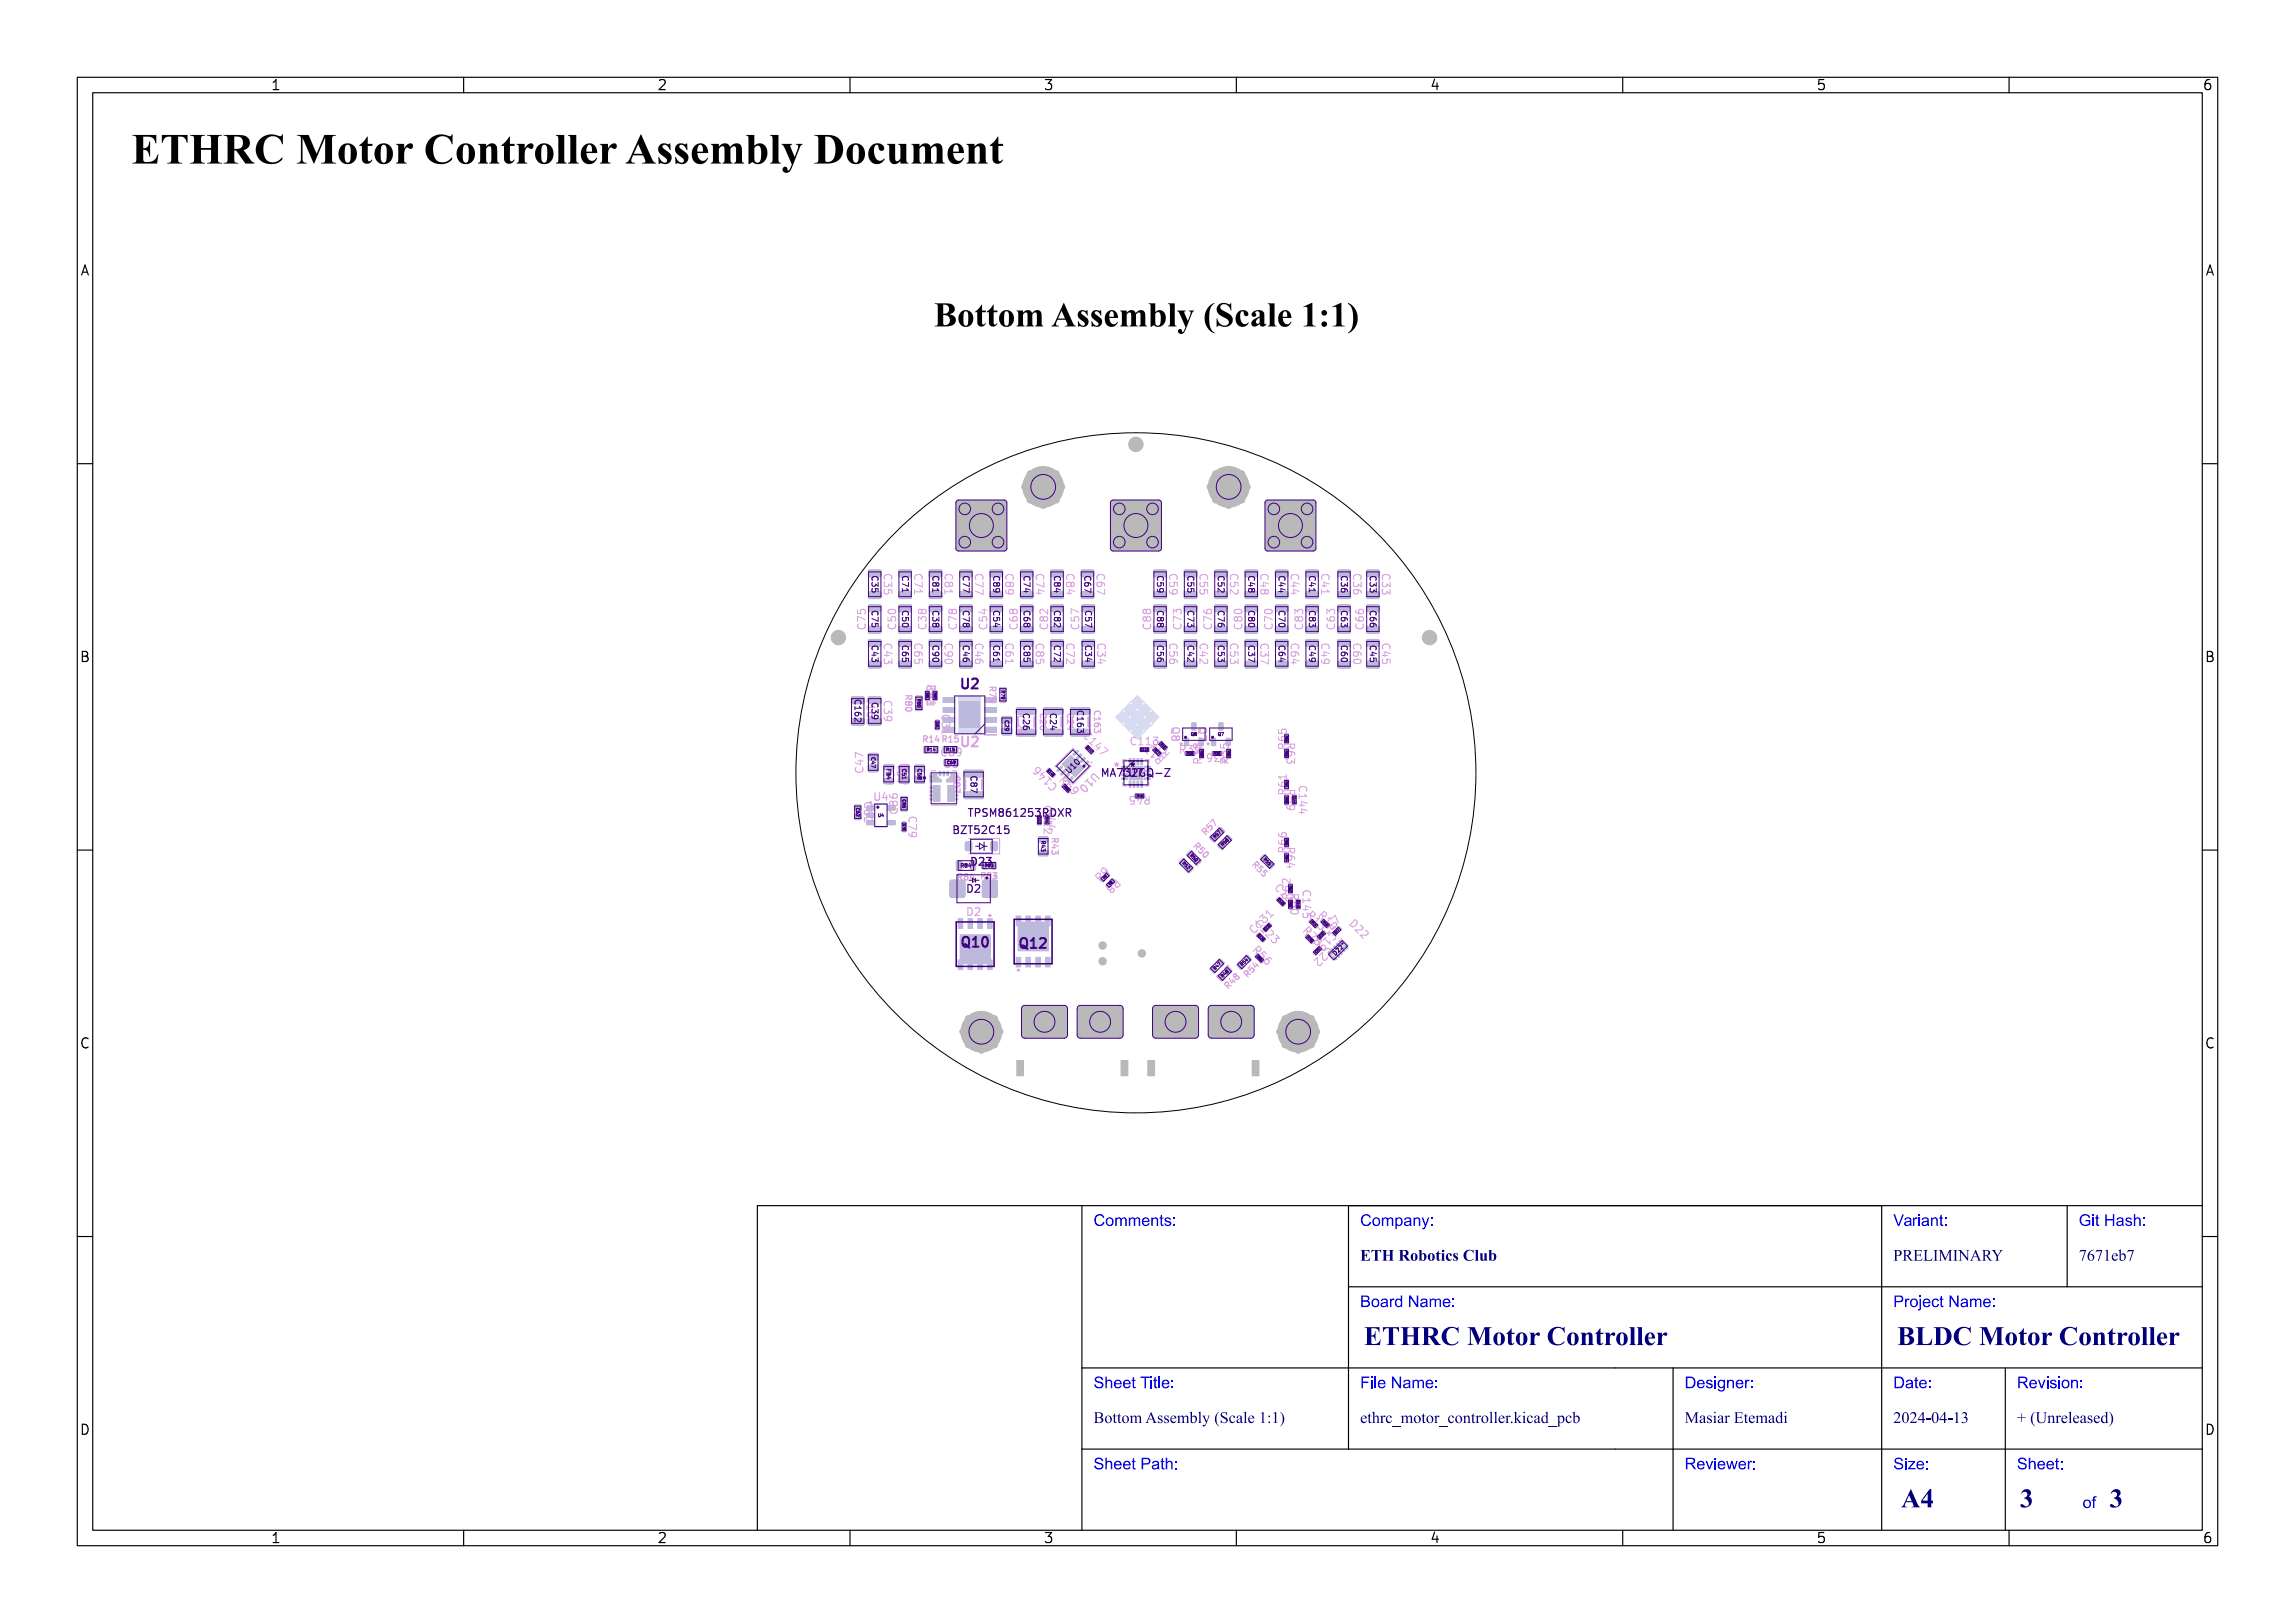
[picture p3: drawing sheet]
<svg xmlns="http://www.w3.org/2000/svg" width="297mm" height="210mm" viewBox="0 0 297 210" stroke-linecap="round" stroke-linejoin="round" font-family="sans-serif">
<defs><g id="words">
<text font-size="5.3" fill="#fff" x="17" y="21.5">ETHRC Motor Controller Assembly Document</text>
<text font-size="4.3" fill="#fff" x="113.4" y="42.5">Bottom Assembly (Scale 1:1)</text>
<g font-size="3.3" fill="#fff">
<text x="176.5" y="174.3">ETHRC Motor Controller</text>
<text x="245.5" y="174.3">BLDC Motor Controller</text>
<text x="246" y="195.3">A4</text>
<text x="261.4" y="195.3">3</text>
<text x="273" y="195.3">3</text>
</g>
<g font-size="2" fill="#fff">
<text x="141.5" y="158.8">Comments:</text>
<text x="176" y="158.8">Company:</text>
<text x="245" y="158.8">Variant:</text>
<text x="269" y="158.8">Git Hash:</text>
<text x="176" y="163.3">ETH Robotics Club</text>
<text x="245" y="163.3">PRELIMINARY</text>
<text x="269" y="163.3">7671eb7</text>
<text x="176" y="169.3">Board Name:</text>
<text x="245" y="169.3">Project Name:</text>
<text x="141.5" y="179.8">Sheet Title:</text>
<text x="176" y="179.8">File Name:</text>
<text x="218" y="179.8">Designer:</text>
<text x="245" y="179.8">Date:</text>
<text x="261" y="179.8">Revision:</text>
<text x="141.5" y="184.3">Bottom Assembly (Scale 1:1)</text>
<text x="176" y="184.3">ethrc_motor_controller.kicad_pcb</text>
<text x="218" y="184.3">Masiar Etemadi</text>
<text x="245" y="184.3">2024-04-13</text>
<text x="261" y="184.3">+ (Unreleased)</text>
<text x="141.5" y="190.3">Sheet Path:</text>
<text x="218" y="190.3">Reviewer:</text>
<text x="245" y="190.3">Size:</text>
<text x="261" y="190.3">Sheet:</text>
<text x="269.5" y="195.3">of</text>
</g>
<g font-size="1.7" fill="#fff">
<text x="35" y="11.6">1</text>
<text x="85" y="11.6">2</text>
<text x="135" y="11.6">3</text>
<text x="185" y="11.6">4</text>
<text x="235" y="11.6">5</text>
<text x="285" y="11.6">6</text>
<text x="10.5" y="35.6">A</text>
<text x="285.5" y="35.6">A</text>
<text x="10.5" y="85.6">B</text>
<text x="124.5" y="89.1">U2</text>
<text x="285.5" y="85.6">B</text>
<text x="124.5" y="96.6">U2</text>
<text x="124.7" y="122.6">Q10</text>
<text x="132.2" y="122.7">Q12</text>
<text x="10.5" y="135.6">C</text>
<text x="285.5" y="135.6">C</text>
<text x="10.5" y="185.6">D</text>
<text x="285.5" y="185.6">D</text>
<text x="35" y="199.7">1</text>
<text x="85" y="199.7">2</text>
<text x="135" y="199.7">3</text>
<text x="185" y="199.7">4</text>
<text x="235" y="199.7">5</text>
<text x="285" y="199.7">6</text>
</g>
<g font-size="1.3" fill="#fff">
<text x="114.4" y="74.4" transform="rotate(90 114.4 74.4)">C35</text>
<text x="118.3" y="74.4" transform="rotate(90 118.3 74.4)">C71</text>
<text x="122.2" y="74.4" transform="rotate(90 122.2 74.4)">C81</text>
<text x="126.2" y="74.4" transform="rotate(90 126.2 74.4)">C77</text>
<text x="130.1" y="74.4" transform="rotate(90 130.1 74.4)">C89</text>
<text x="134" y="74.4" transform="rotate(90 134 74.4)">C74</text>
<text x="138" y="74.4" transform="rotate(90 138 74.4)">C84</text>
<text x="141.9" y="74.4" transform="rotate(90 141.9 74.4)">C67</text>
<text x="151.3" y="74.4" transform="rotate(90 151.3 74.4)">C59</text>
<text x="155.2" y="74.4" transform="rotate(90 155.2 74.4)">C55</text>
<text x="159.2" y="74.4" transform="rotate(90 159.2 74.4)">C52</text>
<text x="163.1" y="74.4" transform="rotate(90 163.1 74.4)">C48</text>
<text x="167" y="74.4" transform="rotate(90 167 74.4)">C44</text>
<text x="171" y="74.4" transform="rotate(90 171 74.4)">C41</text>
<text x="175.1" y="74.4" transform="rotate(90 175.1 74.4)">C36</text>
<text x="178.8" y="74.4" transform="rotate(90 178.8 74.4)">C33</text>
<text x="112" y="81.3" transform="rotate(-90 112 81.3)">C75</text>
<text x="114.4" y="83.4" transform="rotate(90 114.4 83.4)">C43</text>
<text x="116" y="81.3" transform="rotate(-90 116 81.3)">C50</text>
<text x="118.3" y="83.4" transform="rotate(90 118.3 83.4)">C65</text>
<text x="119.9" y="81.3" transform="rotate(-90 119.9 81.3)">C38</text>
<text x="122.2" y="83.4" transform="rotate(90 122.2 83.4)">C90</text>
<text x="123.8" y="81.3" transform="rotate(-90 123.8 81.3)">C78</text>
<text x="126.2" y="83.4" transform="rotate(90 126.2 83.4)">C46</text>
<text x="127.8" y="81.3" transform="rotate(-90 127.8 81.3)">C54</text>
<text x="130.1" y="83.4" transform="rotate(90 130.1 83.4)">C61</text>
<text x="131.7" y="81.3" transform="rotate(-90 131.7 81.3)">C68</text>
<text x="134" y="83.4" transform="rotate(90 134 83.4)">C85</text>
<text x="135.6" y="81.3" transform="rotate(-90 135.6 81.3)">C82</text>
<text x="138" y="83.4" transform="rotate(90 138 83.4)">C72</text>
<text x="139.7" y="81.3" transform="rotate(-90 139.7 81.3)">C57</text>
<text x="142" y="83.4" transform="rotate(90 142 83.4)">C34</text>
<text x="149" y="81.3" transform="rotate(-90 149 81.3)">C88</text>
<text x="151.3" y="83.4" transform="rotate(90 151.3 83.4)">C56</text>
<text x="152.9" y="81.3" transform="rotate(-90 152.9 81.3)">C73</text>
<text x="155.2" y="83.4" transform="rotate(90 155.2 83.4)">C42</text>
<text x="156.8" y="81.3" transform="rotate(-90 156.8 81.3)">C76</text>
<text x="159.2" y="83.4" transform="rotate(90 159.2 83.4)">C53</text>
<text x="160.8" y="81.3" transform="rotate(-90 160.8 81.3)">C80</text>
<text x="163.1" y="83.4" transform="rotate(90 163.1 83.4)">C37</text>
<text x="164.7" y="81.3" transform="rotate(-90 164.7 81.3)">C70</text>
<text x="167" y="83.4" transform="rotate(90 167 83.4)">C64</text>
<text x="168.6" y="81.3" transform="rotate(-90 168.6 81.3)">C83</text>
<text x="171" y="83.4" transform="rotate(90 171 83.4)">C49</text>
<text x="172.8" y="81.3" transform="rotate(-90 172.8 81.3)">C63</text>
<text x="175.1" y="83.4" transform="rotate(90 175.1 83.4)">C60</text>
<text x="176.5" y="81.3" transform="rotate(-90 176.5 81.3)">C66</text>
<text x="178.8" y="83.4" transform="rotate(90 178.8 83.4)">C45</text>
<text x="120" y="88.8" transform="rotate(90 120 88.8)">R81</text>
<text x="112.2" y="90.4" transform="rotate(90 112.2 90.4)">C162</text>
<text x="114.4" y="90.8" transform="rotate(90 114.4 90.8)">C39</text>
<text x="121" y="91.2" transform="rotate(-90 121 91.2)">R82</text>
<text x="121.9" y="92.6" transform="rotate(90 121.9 92.6)">C31</text>
<text x="131.6" y="92.7" transform="rotate(90 131.6 92.7)">C29</text>
<text x="140.3" y="95.5" transform="rotate(45 140.3 95.5)">C147</text>
<text x="151.6" y="94.2" transform="rotate(90 151.6 94.2)">Q8</text>
<text x="155.1" y="94.2" transform="rotate(90 155.1 94.2)">Q7</text>
<text x="111.7" y="99.9" transform="rotate(-90 111.7 99.9)">C47</text>
<text x="115.7" y="101.4" transform="rotate(-90 115.7 101.4)">C51</text>
<text x="117.7" y="101.4" transform="rotate(-90 117.7 101.4)">C58</text>
<text x="121.9" y="97.8">C69</text>
<text x="122.3" y="99.3">U5</text>
<text x="136.7" y="101.5" transform="rotate(-135 136.7 101.5)">C146</text>
<text x="137.2" y="101.1" transform="rotate(45 137.2 101.1)">R69</text>
<text x="141.5" y="100.1" transform="rotate(135 141.5 100.1)">U10</text>
<text x="143.4" y="100.5">MA732GQ-Z</text>
<text x="144.1" y="99.7">*</text>
<text x="146.2" y="99.7">*</text>
<text x="146.2" y="100.5">U7</text>
<text x="146.5" y="96.4">C113</text>
<text x="150.6" y="98.1" transform="rotate(-135 150.6 98.1)">R17</text>
<text x="151.4" y="97.4" transform="rotate(-135 151.4 97.4)">R16</text>
<text x="152.8" y="97.5">R39</text>
<text x="155.5" y="98.7" transform="rotate(-90 155.5 98.7)">R38</text>
<text x="158.7" y="97.5" transform="rotate(180 158.7 97.5)">R36</text>
<text x="159" y="98.7" transform="rotate(-90 159 98.7)">R35</text>
<text x="166.5" y="96.8" transform="rotate(-90 166.5 96.8)">R65</text>
<text x="166.5" y="96.3" transform="rotate(90 166.5 96.3)">R63</text>
<text x="168.1" y="101.9" transform="rotate(90 168.1 101.9)">C144</text>
<text x="111.8" y="103.9" transform="rotate(90 111.8 103.9)">C62</text>
<text x="113.2" y="103.6">U4</text>
<text x="116.2" y="105.2" transform="rotate(-90 116.2 105.2)">C86</text>
<text x="117.6" y="105.8" transform="rotate(90 117.6 105.8)">C79</text>
<text x="123.8" y="107.9">BZT52C15</text>
<text x="126.4" y="105.7">TPSM861253RDXR</text>
<text x="135.1" y="104.5" transform="rotate(90 135.1 104.5)">C112</text>
<text x="135.5" y="104.9" transform="rotate(90 135.5 104.9)">R44</text>
<text x="148.7" y="103" transform="rotate(180 148.7 103)">R45</text>
<text x="166.5" y="102.7" transform="rotate(-90 166.5 102.7)">R61</text>
<text x="166.5" y="102.3" transform="rotate(90 166.5 102.3)">R59</text>
<text x="125.8" y="112">D23</text>
<text x="144.3" y="113.7" transform="rotate(135 144.3 113.7)">R8</text>
<text x="166.5" y="110.2" transform="rotate(-90 166.5 110.2)">R66</text>
<text x="166.5" y="109.8" transform="rotate(90 166.5 109.8)">R64</text>
<text x="125.2" y="115.5">D2</text>
<text x="125.2" y="118.5">D2</text>
<text x="142.4" y="114.1" transform="rotate(-45 142.4 114.1)">R9</text>
<text x="162.5" y="119.8" transform="rotate(45 162.5 119.8)">C123</text>
<text x="165.1" y="115.1" transform="rotate(45 165.1 115.1)">C133</text>
<text x="167" y="116.2" transform="rotate(-90 167 116.2)">R62</text>
<text x="167" y="115.8" transform="rotate(90 167 115.8)">R60</text>
<text x="168.6" y="115.4" transform="rotate(90 168.6 115.4)">C145</text>
<text x="169.2" y="118.6" transform="rotate(45 169.2 118.6)">R13</text>
<text x="170.7" y="118.6" transform="rotate(45 170.7 118.6)">R10</text>
<text x="174.7" y="119.7" transform="rotate(45 174.7 119.7)">D22</text>
<text x="162.2" y="123.1" transform="rotate(45 162.2 123.1)">R56</text>
<text x="162.5" y="120.7" transform="rotate(-45 162.5 120.7)">C131</text>
<text x="168.7" y="120.6" transform="rotate(45 168.7 120.6)">R78</text>
<text x="171.7" y="120.9" transform="rotate(-45 171.7 120.9)">C17</text>
<text x="171.8" y="122.6" transform="rotate(135 171.8 122.6)">C22</text>
<text x="172.3" y="120.6" transform="rotate(135 172.3 120.6)">C19</text>
</g>
<g font-size="1.1" fill="#fff">
<text x="112.8" y="74.6" transform="rotate(90 112.8 74.6)">C35</text>
<text x="116.7" y="74.6" transform="rotate(90 116.7 74.6)">C71</text>
<text x="120.7" y="74.6" transform="rotate(90 120.7 74.6)">C81</text>
<text x="124.6" y="74.6" transform="rotate(90 124.6 74.6)">C77</text>
<text x="128.5" y="74.6" transform="rotate(90 128.5 74.6)">C89</text>
<text x="132.5" y="74.6" transform="rotate(90 132.5 74.6)">C74</text>
<text x="136.4" y="74.6" transform="rotate(90 136.4 74.6)">C84</text>
<text x="140.3" y="74.6" transform="rotate(90 140.3 74.6)">C67</text>
<text x="149.7" y="74.6" transform="rotate(90 149.7 74.6)">C59</text>
<text x="153.7" y="74.6" transform="rotate(90 153.7 74.6)">C55</text>
<text x="157.6" y="74.6" transform="rotate(90 157.6 74.6)">C52</text>
<text x="161.5" y="74.6" transform="rotate(90 161.5 74.6)">C48</text>
<text x="165.5" y="74.6" transform="rotate(90 165.5 74.6)">C44</text>
<text x="169.4" y="74.6" transform="rotate(90 169.4 74.6)">C41</text>
<text x="173.5" y="74.6" transform="rotate(90 173.5 74.6)">C36</text>
<text x="177.3" y="74.6" transform="rotate(90 177.3 74.6)">C33</text>
<text x="112.8" y="79.1" transform="rotate(90 112.8 79.1)">C75</text>
<text x="112.8" y="83.6" transform="rotate(90 112.8 83.6)">C43</text>
<text x="116.7" y="79.1" transform="rotate(90 116.7 79.1)">C50</text>
<text x="116.7" y="83.6" transform="rotate(90 116.7 83.6)">C65</text>
<text x="120.7" y="79.1" transform="rotate(90 120.7 79.1)">C38</text>
<text x="120.7" y="83.6" transform="rotate(90 120.7 83.6)">C90</text>
<text x="124.6" y="79.1" transform="rotate(90 124.6 79.1)">C78</text>
<text x="124.6" y="83.6" transform="rotate(90 124.6 83.6)">C46</text>
<text x="128.5" y="79.1" transform="rotate(90 128.5 79.1)">C54</text>
<text x="128.5" y="83.6" transform="rotate(90 128.5 83.6)">C61</text>
<text x="132.5" y="79.1" transform="rotate(90 132.5 79.1)">C68</text>
<text x="132.5" y="83.6" transform="rotate(90 132.5 83.6)">C85</text>
<text x="136.4" y="79.1" transform="rotate(90 136.4 79.1)">C82</text>
<text x="136.4" y="83.6" transform="rotate(90 136.4 83.6)">C72</text>
<text x="140.4" y="79.1" transform="rotate(90 140.4 79.1)">C57</text>
<text x="140.4" y="83.6" transform="rotate(90 140.4 83.6)">C34</text>
<text x="149.7" y="83.6" transform="rotate(90 149.7 83.6)">C56</text>
<text x="149.7" y="79.1" transform="rotate(90 149.7 79.1)">C88</text>
<text x="153.7" y="83.6" transform="rotate(90 153.7 83.6)">C42</text>
<text x="153.7" y="79.1" transform="rotate(90 153.7 79.1)">C73</text>
<text x="157.6" y="83.6" transform="rotate(90 157.6 83.6)">C53</text>
<text x="157.6" y="79.1" transform="rotate(90 157.6 79.1)">C76</text>
<text x="161.5" y="79.1" transform="rotate(90 161.5 79.1)">C80</text>
<text x="161.5" y="83.6" transform="rotate(90 161.5 83.6)">C37</text>
<text x="165.5" y="79.1" transform="rotate(90 165.5 79.1)">C70</text>
<text x="165.5" y="83.6" transform="rotate(90 165.5 83.6)">C64</text>
<text x="169.4" y="79.1" transform="rotate(90 169.4 79.1)">C83</text>
<text x="169.4" y="83.6" transform="rotate(90 169.4 83.6)">C49</text>
<text x="173.5" y="83.6" transform="rotate(90 173.5 83.6)">C60</text>
<text x="173.5" y="79.1" transform="rotate(90 173.5 79.1)">C63</text>
<text x="177.3" y="79.1" transform="rotate(90 177.3 79.1)">C66</text>
<text x="177.3" y="83.6" transform="rotate(90 177.3 83.6)">C45</text>
<text x="128" y="88.9" transform="rotate(90 128 88.9)">R79</text>
<text x="110.6" y="90.7" transform="rotate(90 110.6 90.7)">C162</text>
<text x="112.8" y="91" transform="rotate(90 112.8 91)">C39</text>
<text x="117.2" y="90" transform="rotate(90 117.2 90)">R80</text>
<text x="132.4" y="92.4" transform="rotate(90 132.4 92.4)">C26</text>
<text x="134.6" y="92.4" transform="rotate(90 134.6 92.4)">C26</text>
<text x="135.9" y="92.4" transform="rotate(90 135.9 92.4)">C24</text>
<text x="138.1" y="92.4" transform="rotate(90 138.1 92.4)">C24</text>
<text x="139.4" y="92.1" transform="rotate(90 139.4 92.1)">C163</text>
<text x="141.6" y="92.1" transform="rotate(90 141.6 92.1)">C163</text>
<text x="116.1" y="99.2" transform="rotate(90 116.1 99.2)">FB4</text>
<text x="119.5" y="96">R14 R15</text>
<text x="123.4" y="100.5" transform="rotate(90 123.4 100.5)">C87</text>
<text x="125.6" y="100.5" transform="rotate(90 125.6 100.5)">C87</text>
<text x="124" y="113.9">R84</text>
<text x="127" y="113.7">R83</text>
<text x="136.1" y="108.5" transform="rotate(90 136.1 108.5)">R43</text>
<text x="153.5" y="110.6" transform="rotate(45 153.5 110.6)">R52</text>
<text x="154.5" y="109.6" transform="rotate(45 154.5 109.6)">R50</text>
<text x="156.1" y="108" transform="rotate(-45 156.1 108)">R57</text>
<text x="157.1" y="109" transform="rotate(-45 157.1 109)">R58</text>
<text x="162.1" y="112.1" transform="rotate(45 162.1 112.1)">R55</text>
<text x="158.1" y="126.9" transform="rotate(-45 158.1 126.9)">R47</text>
<text x="159.1" y="127.9" transform="rotate(-45 159.1 127.9)">R48</text>
<text x="161.6" y="126.4" transform="rotate(-45 161.6 126.4)">R54</text>
</g>
<text font-size="1" fill="#fff" x="138.5" y="100.1" transform="rotate(-45 138.5 100.1)">U10</text>
<g font-size=".7" fill="#fff">
<text x="130" y="93.3" transform="rotate(90 130 93.3)">C29</text>
<text x="112.8" y="98.1" transform="rotate(90 112.8 98.1)">C47</text>
<text x="114.8" y="99.6" transform="rotate(90 114.8 99.6)">FB4</text>
<text x="116.8" y="99.6" transform="rotate(90 116.8 99.6)">C51</text>
<text x="118.8" y="99.6" transform="rotate(90 118.8 99.6)">C58</text>
<text x="124.4" y="112.2">R84</text>
<text x="134.8" y="108.9" transform="rotate(90 134.8 108.9)">R43</text>
<text x="172.9" y="123.6" transform="rotate(-45 172.9 123.6)">D22</text>
</g>
<g font-size=".5" fill="#fff">
<text x="129.6" y="89.4" transform="rotate(90 129.6 89.4)">R79</text>
<text x="118.7" y="90.5" transform="rotate(90 118.7 90.5)">R80</text>
<text x="154.2" y="95.2">Q8</text>
<text x="157.7" y="95.2">Q7</text>
<text x="120" y="97.2">R14</text>
<text x="122.5" y="97.2">R15</text>
<text x="122.6" y="98.9">C69</text>
<text x="110.8" y="104.6" transform="rotate(90 110.8 104.6)">C62</text>
<text x="113.7" y="105.7">U4</text>
<text x="116.8" y="103.5" transform="rotate(90 116.8 103.5)">C86</text>
<text x="127.5" y="112.2">R83</text>
<text x="153" y="111.8" transform="rotate(45 153 111.8)">R52</text>
<text x="154" y="110.8" transform="rotate(45 154 110.8)">R50</text>
<text x="157.3" y="108.5" transform="rotate(-45 157.3 108.5)">R57</text>
<text x="158.3" y="109.5" transform="rotate(-45 158.3 109.5)">R58</text>
<text x="163.5" y="111.3" transform="rotate(45 163.5 111.3)">R55</text>
<text x="157.3" y="125.5" transform="rotate(-45 157.3 125.5)">R47</text>
<text x="160.8" y="125" transform="rotate(-45 160.8 125)">R54</text>
<text x="158.3" y="126.5" transform="rotate(-45 158.3 126.5)">R48</text>
</g>
<g font-size=".3" fill="#fff">
<text x="119.9" y="89.7" transform="rotate(90 119.9 89.7)">R81</text>
<text x="120.9" y="89.7" transform="rotate(90 120.9 89.7)">R82</text>
<text x="121.2" y="93.5" transform="rotate(90 121.2 93.5)">C31</text>
<text x="166.4" y="95.3" transform="rotate(90 166.4 95.3)">R65</text>
<text x="135.6" y="99.8" transform="rotate(45 135.6 99.8)">C146</text>
<text x="137.7" y="101.9" transform="rotate(45 137.7 101.9)">R69</text>
<text x="140.6" y="96.8" transform="rotate(45 140.6 96.8)">C147</text>
<text x="147.7" y="97.1">C113</text>
<text x="149.4" y="97.1" transform="rotate(45 149.4 97.1)">R17</text>
<text x="150.2" y="96.4" transform="rotate(45 150.2 96.4)">R16</text>
<text x="153.7" y="97.6">R39</text>
<text x="155.4" y="97.2" transform="rotate(90 155.4 97.2)">R38</text>
<text x="157.2" y="97.6">R36</text>
<text x="158.9" y="97.2" transform="rotate(90 158.9 97.2)">R35</text>
<text x="166.4" y="97.2" transform="rotate(90 166.4 97.2)">R63</text>
<text x="166.4" y="101.2" transform="rotate(90 166.4 101.2)">R61</text>
<text x="116.9" y="106.7" transform="rotate(90 116.9 106.7)">C79</text>
<text x="134.4" y="105.7" transform="rotate(90 134.4 105.7)">C112</text>
<text x="135.4" y="105.8" transform="rotate(90 135.4 105.8)">R44</text>
<text x="147.2" y="103.1">R45</text>
<text x="166.4" y="103.2" transform="rotate(90 166.4 103.2)">R59</text>
<text x="167.4" y="103.1" transform="rotate(90 167.4 103.1)">C144</text>
<text x="142.9" y="113.7" transform="rotate(-45 142.9 113.7)">R9</text>
<text x="166.4" y="108.7" transform="rotate(90 166.4 108.7)">R66</text>
<text x="166.4" y="110.7" transform="rotate(90 166.4 110.7)">R64</text>
<text x="143.7" y="114.5" transform="rotate(-45 143.7 114.5)">R8</text>
<text x="165.4" y="116.5" transform="rotate(45 165.4 116.5)">C133</text>
<text x="166.9" y="114.7" transform="rotate(90 166.9 114.7)">R62</text>
<text x="166.9" y="116.7" transform="rotate(90 166.9 116.7)">R60</text>
<text x="167.9" y="116.6" transform="rotate(90 167.9 116.6)">C145</text>
<text x="169.7" y="119.4" transform="rotate(45 169.7 119.4)">R13</text>
<text x="171.2" y="119.4" transform="rotate(45 171.2 119.4)">R10</text>
<text x="162.7" y="123.9" transform="rotate(45 162.7 123.9)">R56</text>
<text x="162.8" y="121.1" transform="rotate(45 162.8 121.1)">C123</text>
<text x="163.8" y="120.4" transform="rotate(-45 163.8 120.4)">C131</text>
<text x="169.2" y="121.4" transform="rotate(45 169.2 121.4)">R78</text>
<text x="170.4" y="123.3" transform="rotate(-45 170.4 123.3)">C22</text>
<text x="170.9" y="121.3" transform="rotate(-45 170.9 121.3)">C19</text>
<text x="172.9" y="120.8" transform="rotate(-45 172.9 120.8)">C17</text>
</g>
</g></defs>
<circle cx="147" cy="100" r="44" fill="none" stroke="#000" stroke-width=".13"/>
<g fill="#d5dbf4">
<circle cx="145.4" cy="92" r=".28"/>
<circle cx="146.4" cy="91" r=".28"/>
<circle cx="145.4" cy="93.6" r=".28"/>
<circle cx="146.2" cy="92.8" r=".28"/>
<circle cx="147.2" cy="91.8" r=".28"/>
<circle cx="148" cy="91" r=".28"/>
<circle cx="146.4" cy="94.6" r=".28"/>
<circle cx="147.2" cy="93.8" r=".28"/>
<circle cx="148.2" cy="92.8" r=".28"/>
<circle cx="149" cy="92" r=".28"/>
<circle cx="148" cy="94.6" r=".28"/>
<circle cx="149" cy="93.6" r=".28"/>
<circle cx="139.7" cy="133.7" r=".27"/>
<circle cx="139.7" cy="133.2" r=".27"/>
<circle cx="139.7" cy="132.7" r=".27"/>
<circle cx="139.7" cy="132.2" r=".27"/>
<circle cx="139.7" cy="131.7" r=".27"/>
<circle cx="139.7" cy="131.2" r=".27"/>
<circle cx="139.7" cy="130.7" r=".27"/>
<circle cx="140.2" cy="134" r=".28"/>
<circle cx="140.2" cy="133.5" r=".28"/>
<circle cx="140.2" cy="133" r=".28"/>
<circle cx="140.2" cy="132.5" r=".28"/>
<circle cx="140.2" cy="132" r=".28"/>
<circle cx="140.2" cy="131.5" r=".28"/>
<circle cx="140.2" cy="130.9" r=".28"/>
<circle cx="140.2" cy="130.4" r=".28"/>
<circle cx="140.6" cy="133.7" r=".27"/>
<circle cx="140.6" cy="133.2" r=".27"/>
<circle cx="140.6" cy="132.7" r=".27"/>
<circle cx="140.6" cy="132.2" r=".27"/>
<circle cx="140.6" cy="131.7" r=".27"/>
<circle cx="140.6" cy="131.2" r=".27"/>
<circle cx="140.6" cy="130.7" r=".27"/>
<circle cx="141.1" cy="134" r=".28"/>
<circle cx="141.1" cy="133.5" r=".28"/>
<circle cx="141.1" cy="130.9" r=".28"/>
<circle cx="141.1" cy="130.4" r=".28"/>
<circle cx="141.5" cy="133.7" r=".27"/>
<circle cx="141.5" cy="130.7" r=".27"/>
<circle cx="142" cy="134" r=".28"/>
<circle cx="142" cy="130.4" r=".28"/>
<circle cx="142.8" cy="134" r=".27"/>
<circle cx="142.8" cy="130.4" r=".28"/>
<circle cx="143.2" cy="133.7" r=".28"/>
<circle cx="143.2" cy="130.7" r=".28"/>
<circle cx="143.7" cy="134" r=".28"/>
<circle cx="143.7" cy="133.5" r=".28"/>
<circle cx="143.7" cy="130.9" r=".28"/>
<circle cx="143.7" cy="130.4" r=".28"/>
<circle cx="144.1" cy="133.7" r=".27"/>
<circle cx="144.1" cy="133.2" r=".27"/>
<circle cx="144.1" cy="132.7" r=".28"/>
<circle cx="144.1" cy="132.2" r=".27"/>
<circle cx="144.1" cy="131.7" r=".27"/>
<circle cx="144.1" cy="131.2" r=".27"/>
<circle cx="144.1" cy="130.7" r=".27"/>
<circle cx="144.6" cy="134" r=".28"/>
<circle cx="144.6" cy="133.5" r=".28"/>
<circle cx="144.6" cy="133" r=".28"/>
<circle cx="144.6" cy="132.5" r=".28"/>
<circle cx="144.6" cy="132" r=".28"/>
<circle cx="144.6" cy="131.5" r=".28"/>
<circle cx="144.6" cy="130.9" r=".27"/>
<circle cx="144.6" cy="130.4" r=".28"/>
<circle cx="145" cy="133.7" r=".27"/>
<circle cx="145" cy="133.2" r=".27"/>
<circle cx="145" cy="132.7" r=".28"/>
<circle cx="145" cy="132.2" r=".27"/>
<circle cx="145" cy="131.7" r=".27"/>
<circle cx="145" cy="131.2" r=".27"/>
<circle cx="145" cy="130.7" r=".27"/>
<circle cx="132.5" cy="133.7" r=".27"/>
<circle cx="132.5" cy="133.2" r=".27"/>
<circle cx="132.5" cy="132.7" r=".27"/>
<circle cx="132.5" cy="132.2" r=".27"/>
<circle cx="132.5" cy="131.7" r=".27"/>
<circle cx="132.5" cy="131.2" r=".27"/>
<circle cx="132.5" cy="130.7" r=".27"/>
<circle cx="133" cy="134" r=".28"/>
<circle cx="133" cy="133.5" r=".28"/>
<circle cx="133" cy="133" r=".28"/>
<circle cx="133" cy="132.5" r=".28"/>
<circle cx="133" cy="132" r=".28"/>
<circle cx="133" cy="131.5" r=".28"/>
<circle cx="133" cy="130.9" r=".28"/>
<circle cx="133" cy="130.4" r=".28"/>
<circle cx="133.4" cy="133.7" r=".27"/>
<circle cx="133.4" cy="133.2" r=".27"/>
<circle cx="133.4" cy="132.7" r=".27"/>
<circle cx="133.4" cy="132.2" r=".27"/>
<circle cx="133.4" cy="131.7" r=".27"/>
<circle cx="133.4" cy="131.2" r=".27"/>
<circle cx="133.4" cy="130.7" r=".27"/>
<circle cx="133.9" cy="134" r=".28"/>
<circle cx="133.9" cy="133.5" r=".28"/>
<circle cx="133.9" cy="130.9" r=".27"/>
<circle cx="133.9" cy="130.4" r=".28"/>
<circle cx="134.3" cy="133.7" r=".28"/>
<circle cx="134.3" cy="130.7" r=".28"/>
<circle cx="134.8" cy="134" r=".27"/>
<circle cx="134.8" cy="130.4" r=".28"/>
<circle cx="135.6" cy="134" r=".28"/>
<circle cx="135.6" cy="130.4" r=".28"/>
<circle cx="136" cy="133.7" r=".27"/>
<circle cx="136" cy="130.7" r=".27"/>
<circle cx="136.5" cy="134" r=".28"/>
<circle cx="136.5" cy="133.5" r=".28"/>
<circle cx="136.5" cy="130.9" r=".27"/>
<circle cx="136.5" cy="130.4" r=".28"/>
<circle cx="136.9" cy="133.7" r=".27"/>
<circle cx="136.9" cy="133.2" r=".27"/>
<circle cx="136.9" cy="132.7" r=".27"/>
<circle cx="136.9" cy="132.2" r=".27"/>
<circle cx="136.9" cy="131.7" r=".27"/>
<circle cx="136.9" cy="131.2" r=".27"/>
<circle cx="136.9" cy="130.7" r=".27"/>
<circle cx="137.4" cy="134" r=".28"/>
<circle cx="137.4" cy="133.5" r=".28"/>
<circle cx="137.4" cy="133" r=".28"/>
<circle cx="137.4" cy="132.5" r=".28"/>
<circle cx="137.4" cy="132" r=".28"/>
<circle cx="137.4" cy="131.5" r=".28"/>
<circle cx="137.4" cy="130.9" r=".28"/>
<circle cx="137.4" cy="130.4" r=".28"/>
<circle cx="137.8" cy="133.7" r=".27"/>
<circle cx="137.8" cy="133.2" r=".27"/>
<circle cx="137.8" cy="132.7" r=".27"/>
<circle cx="137.8" cy="132.2" r=".27"/>
<circle cx="137.8" cy="131.7" r=".27"/>
<circle cx="137.8" cy="131.2" r=".27"/>
<circle cx="137.8" cy="130.7" r=".27"/>
<circle cx="170" cy="71" r=".27"/>
<circle cx="168" cy="71" r=".27"/>
<circle cx="167.5" cy="71" r=".27"/>
<circle cx="167" cy="71" r=".28"/>
<circle cx="166.5" cy="71" r=".28"/>
<circle cx="166" cy="71" r=".27"/>
<circle cx="164.1" cy="71" r=".27"/>
<circle cx="167.8" cy="70.5" r=".28"/>
<circle cx="167.3" cy="70.5" r=".28"/>
<circle cx="166.7" cy="70.5" r=".28"/>
<circle cx="166.2" cy="70.5" r=".28"/>
<circle cx="169.2" cy="70.2" r="1"/>
<circle cx="164.9" cy="70.2" r="1"/>
<circle cx="168" cy="70.1" r=".27"/>
<circle cx="167.5" cy="70.1" r=".28"/>
<circle cx="167" cy="70.1" r=".28"/>
<circle cx="166.5" cy="70.1" r=".28"/>
<circle cx="166" cy="70.1" r=".28"/>
<circle cx="170" cy="69" r=".28"/>
<circle cx="169.1" cy="69" r=".28"/>
<circle cx="165" cy="69" r=".27"/>
<circle cx="164.1" cy="69" r=".28"/>
<circle cx="169.5" cy="68.8" r=".27"/>
<circle cx="164.5" cy="68.8" r=".28"/>
<circle cx="170" cy="68.5" r=".28"/>
<circle cx="169.1" cy="68.5" r=".28"/>
<circle cx="165" cy="68.5" r=".27"/>
<circle cx="164.1" cy="68.5" r=".27"/>
<circle cx="169.5" cy="68.3" r=".28"/>
<circle cx="164.5" cy="68.3" r=".28"/>
<circle cx="170" cy="68" r=".28"/>
<circle cx="169.1" cy="68" r=".28"/>
<circle cx="165" cy="68" r=".27"/>
<circle cx="164.1" cy="68" r=".28"/>
<circle cx="169.5" cy="67.7" r=".27"/>
<circle cx="164.5" cy="67.7" r=".28"/>
<circle cx="170" cy="67.5" r=".28"/>
<circle cx="169.1" cy="67.5" r=".28"/>
<circle cx="165" cy="67.5" r=".27"/>
<circle cx="164.1" cy="67.5" r=".28"/>
<circle cx="169.5" cy="67.2" r=".28"/>
<circle cx="164.5" cy="67.2" r=".28"/>
<circle cx="170" cy="67" r=".28"/>
<circle cx="169.1" cy="67" r=".28"/>
<circle cx="165" cy="67" r=".27"/>
<circle cx="164.1" cy="67" r=".28"/>
<circle cx="168" cy="65.9" r=".27"/>
<circle cx="167.5" cy="65.9" r=".28"/>
<circle cx="167" cy="65.9" r=".28"/>
<circle cx="166.5" cy="65.9" r=".28"/>
<circle cx="166" cy="65.9" r=".28"/>
<circle cx="169.2" cy="65.9" r="1"/>
<circle cx="164.9" cy="65.9" r="1"/>
<circle cx="167.8" cy="65.5" r=".28"/>
<circle cx="167.3" cy="65.5" r=".28"/>
<circle cx="166.7" cy="65.5" r=".28"/>
<circle cx="166.2" cy="65.5" r=".28"/>
<circle cx="170" cy="65" r=".28"/>
<circle cx="168" cy="65" r=".27"/>
<circle cx="167.5" cy="65" r=".28"/>
<circle cx="167" cy="65" r=".28"/>
<circle cx="166.5" cy="65" r=".28"/>
<circle cx="166" cy="65" r=".28"/>
<circle cx="164.1" cy="65" r=".27"/>
<circle cx="129.4" cy="133.5" r=".4"/>
<circle cx="128.7" cy="131.8" r=".4"/>
<circle cx="128.7" cy="135.2" r=".4"/>
<circle cx="127" cy="133.5" r="2.65"/>
<circle cx="127" cy="135.9" r=".4"/>
<circle cx="125.3" cy="131.8" r=".4"/>
<circle cx="125.3" cy="135.2" r=".4"/>
<circle cx="124.6" cy="133.5" r=".4"/>
<circle cx="130" cy="71" r=".27"/>
<circle cx="128" cy="71" r=".27"/>
<circle cx="127.5" cy="71" r=".27"/>
<circle cx="127" cy="71" r=".27"/>
<circle cx="126.5" cy="71" r=".27"/>
<circle cx="126" cy="71" r=".28"/>
<circle cx="124.1" cy="71" r=".27"/>
<circle cx="127.8" cy="70.5" r=".27"/>
<circle cx="127.3" cy="70.5" r=".28"/>
<circle cx="126.7" cy="70.5" r=".27"/>
<circle cx="126.2" cy="70.5" r=".28"/>
<circle cx="129.2" cy="70.2" r="1"/>
<circle cx="124.9" cy="70.2" r="1"/>
<circle cx="128" cy="70.1" r=".27"/>
<circle cx="127.5" cy="70.1" r=".27"/>
<circle cx="127" cy="70.1" r=".27"/>
<circle cx="126.5" cy="70.1" r=".27"/>
<circle cx="126" cy="70.1" r=".28"/>
<circle cx="130" cy="69" r=".28"/>
<circle cx="129.1" cy="69" r=".28"/>
<circle cx="125" cy="69" r=".28"/>
<circle cx="124.1" cy="69" r=".27"/>
<circle cx="129.5" cy="68.8" r=".27"/>
<circle cx="124.5" cy="68.8" r=".28"/>
<circle cx="130" cy="68.5" r=".28"/>
<circle cx="129.1" cy="68.5" r=".28"/>
<circle cx="125" cy="68.5" r=".28"/>
<circle cx="124.1" cy="68.5" r=".27"/>
<circle cx="129.5" cy="68.3" r=".27"/>
<circle cx="124.5" cy="68.3" r=".28"/>
<circle cx="130" cy="68" r=".28"/>
<circle cx="129.1" cy="68" r=".28"/>
<circle cx="125" cy="68" r=".28"/>
<circle cx="124.1" cy="68" r=".27"/>
<circle cx="129.5" cy="67.7" r=".27"/>
<circle cx="124.5" cy="67.7" r=".28"/>
<circle cx="130" cy="67.5" r=".28"/>
<circle cx="129.1" cy="67.5" r=".28"/>
<circle cx="125" cy="67.5" r=".28"/>
<circle cx="124.1" cy="67.5" r=".27"/>
<circle cx="129.5" cy="67.2" r=".27"/>
<circle cx="124.5" cy="67.2" r=".28"/>
<circle cx="130" cy="67" r=".28"/>
<circle cx="129.1" cy="67" r=".28"/>
<circle cx="125" cy="67" r=".28"/>
<circle cx="124.1" cy="67" r=".27"/>
<circle cx="128" cy="65.9" r=".27"/>
<circle cx="127.5" cy="65.9" r=".27"/>
<circle cx="127" cy="65.9" r=".27"/>
<circle cx="126.5" cy="65.9" r=".27"/>
<circle cx="126" cy="65.9" r=".28"/>
<circle cx="129.2" cy="65.9" r="1"/>
<circle cx="124.9" cy="65.9" r="1"/>
<circle cx="127.8" cy="65.5" r=".27"/>
<circle cx="127.3" cy="65.5" r=".28"/>
<circle cx="126.7" cy="65.5" r=".27"/>
<circle cx="126.2" cy="65.5" r=".28"/>
<circle cx="130" cy="65" r=".27"/>
<circle cx="128" cy="65" r=".27"/>
<circle cx="127.5" cy="65" r=".27"/>
<circle cx="127" cy="65" r=".27"/>
<circle cx="126.5" cy="65" r=".27"/>
<circle cx="126" cy="65" r=".28"/>
<circle cx="124.1" cy="65" r=".27"/>
<circle cx="150" cy="71" r=".27"/>
<circle cx="148" cy="71" r=".28"/>
<circle cx="147.5" cy="71" r=".28"/>
<circle cx="147" cy="71" r=".28"/>
<circle cx="146.5" cy="71" r=".27"/>
<circle cx="146" cy="71" r=".27"/>
<circle cx="144.1" cy="71" r=".27"/>
<circle cx="147.8" cy="70.5" r=".28"/>
<circle cx="147.3" cy="70.5" r=".28"/>
<circle cx="146.7" cy="70.5" r=".27"/>
<circle cx="146.2" cy="70.5" r=".27"/>
<circle cx="149.2" cy="70.2" r="1"/>
<circle cx="144.9" cy="70.2" r="1"/>
<circle cx="148" cy="70.1" r=".28"/>
<circle cx="147.5" cy="70.1" r=".28"/>
<circle cx="147" cy="70.1" r=".28"/>
<circle cx="146.5" cy="70.1" r=".27"/>
<circle cx="146" cy="70.1" r=".27"/>
<circle cx="150" cy="69" r=".28"/>
<circle cx="149.1" cy="69" r=".28"/>
<circle cx="145" cy="69" r=".28"/>
<circle cx="144.1" cy="69" r=".28"/>
<circle cx="149.5" cy="68.8" r=".28"/>
<circle cx="144.5" cy="68.8" r=".27"/>
<circle cx="150" cy="68.5" r=".27"/>
<circle cx="149.1" cy="68.5" r=".27"/>
<circle cx="145" cy="68.5" r=".28"/>
<circle cx="144.1" cy="68.5" r=".28"/>
<circle cx="149.5" cy="68.3" r=".28"/>
<circle cx="144.5" cy="68.3" r=".27"/>
<circle cx="150" cy="68" r=".28"/>
<circle cx="149.1" cy="68" r=".27"/>
<circle cx="145" cy="68" r=".28"/>
<circle cx="144.1" cy="68" r=".28"/>
<circle cx="149.5" cy="67.7" r=".28"/>
<circle cx="144.5" cy="67.7" r=".27"/>
<circle cx="150" cy="67.5" r=".28"/>
<circle cx="149.1" cy="67.5" r=".28"/>
<circle cx="145" cy="67.5" r=".28"/>
<circle cx="144.1" cy="67.5" r=".28"/>
<circle cx="149.5" cy="67.2" r=".28"/>
<circle cx="144.5" cy="67.2" r=".27"/>
<circle cx="150" cy="67" r=".28"/>
<circle cx="149.1" cy="67" r=".28"/>
<circle cx="145" cy="67" r=".28"/>
<circle cx="144.1" cy="67" r=".28"/>
<circle cx="148" cy="65.9" r=".28"/>
<circle cx="147.5" cy="65.9" r=".28"/>
<circle cx="147" cy="65.9" r=".28"/>
<circle cx="146.5" cy="65.9" r=".27"/>
<circle cx="146" cy="65.9" r=".27"/>
<circle cx="149.2" cy="65.9" r="1"/>
<circle cx="144.9" cy="65.9" r="1"/>
<circle cx="147.8" cy="65.5" r=".28"/>
<circle cx="147.3" cy="65.5" r=".28"/>
<circle cx="146.7" cy="65.5" r=".27"/>
<circle cx="146.2" cy="65.5" r=".27"/>
<circle cx="150" cy="65" r=".27"/>
<circle cx="148" cy="65" r=".28"/>
<circle cx="147.5" cy="65" r=".28"/>
<circle cx="147" cy="65" r=".28"/>
<circle cx="146.5" cy="65" r=".27"/>
<circle cx="146" cy="65" r=".27"/>
<circle cx="144.1" cy="65" r=".28"/>
<circle cx="161.4" cy="63" r=".4"/>
<circle cx="160.7" cy="61.3" r=".4"/>
<circle cx="160.7" cy="64.7" r=".4"/>
<circle cx="159" cy="63" r="2.65"/>
<circle cx="159" cy="65.4" r=".4"/>
<circle cx="157.3" cy="61.3" r=".4"/>
<circle cx="157.3" cy="64.7" r=".4"/>
<circle cx="156.6" cy="63" r=".4"/>
<circle cx="137.4" cy="63" r=".4"/>
<circle cx="136.7" cy="61.3" r=".4"/>
<circle cx="136.7" cy="64.7" r=".4"/>
<circle cx="135" cy="63" r="2.65"/>
<circle cx="135" cy="65.4" r=".4"/>
<circle cx="133.3" cy="61.3" r=".4"/>
<circle cx="133.3" cy="64.7" r=".4"/>
<circle cx="132.6" cy="63" r=".4"/>
<circle cx="149.5" cy="133.7" r=".28"/>
<circle cx="149.5" cy="133.2" r=".28"/>
<circle cx="149.5" cy="132.7" r=".28"/>
<circle cx="149.5" cy="132.2" r=".28"/>
<circle cx="149.5" cy="131.7" r=".27"/>
<circle cx="149.5" cy="131.2" r=".28"/>
<circle cx="149.5" cy="130.7" r=".28"/>
<circle cx="150" cy="134" r=".28"/>
<circle cx="150" cy="133.5" r=".28"/>
<circle cx="150" cy="133" r=".27"/>
<circle cx="150" cy="132.5" r=".28"/>
<circle cx="150" cy="132" r=".28"/>
<circle cx="150" cy="131.5" r=".27"/>
<circle cx="150" cy="130.9" r=".27"/>
<circle cx="150" cy="130.4" r=".28"/>
<circle cx="150.4" cy="133.7" r=".28"/>
<circle cx="150.4" cy="133.2" r=".28"/>
<circle cx="150.4" cy="132.7" r=".28"/>
<circle cx="150.4" cy="132.2" r=".28"/>
<circle cx="150.4" cy="131.7" r=".27"/>
<circle cx="150.4" cy="131.2" r=".28"/>
<circle cx="150.4" cy="130.7" r=".28"/>
<circle cx="150.9" cy="134" r=".27"/>
<circle cx="150.9" cy="133.5" r=".27"/>
<circle cx="150.9" cy="130.9" r=".27"/>
<circle cx="150.9" cy="130.4" r=".28"/>
<circle cx="151.3" cy="133.7" r=".28"/>
<circle cx="151.3" cy="130.7" r=".28"/>
<circle cx="151.8" cy="134" r=".27"/>
<circle cx="151.8" cy="130.4" r=".27"/>
<circle cx="152.5" cy="134" r=".28"/>
<circle cx="152.5" cy="130.4" r=".28"/>
<circle cx="153" cy="133.7" r=".28"/>
<circle cx="153" cy="130.7" r=".28"/>
<circle cx="153.4" cy="134" r=".27"/>
<circle cx="153.4" cy="133.5" r=".27"/>
<circle cx="153.4" cy="130.9" r=".27"/>
<circle cx="153.4" cy="130.4" r=".28"/>
<circle cx="153.9" cy="133.7" r=".28"/>
<circle cx="153.9" cy="133.2" r=".28"/>
<circle cx="153.9" cy="132.7" r=".28"/>
<circle cx="153.9" cy="132.2" r=".28"/>
<circle cx="153.9" cy="131.7" r=".28"/>
<circle cx="153.9" cy="131.2" r=".28"/>
<circle cx="153.9" cy="130.7" r=".28"/>
<circle cx="154.3" cy="134" r=".27"/>
<circle cx="154.3" cy="133.5" r=".27"/>
<circle cx="154.3" cy="133" r=".27"/>
<circle cx="154.3" cy="132.5" r=".27"/>
<circle cx="154.3" cy="132" r=".27"/>
<circle cx="154.3" cy="131.5" r=".27"/>
<circle cx="154.3" cy="130.9" r=".27"/>
<circle cx="154.3" cy="130.4" r=".28"/>
<circle cx="154.8" cy="133.7" r=".28"/>
<circle cx="154.8" cy="133.2" r=".28"/>
<circle cx="154.8" cy="132.7" r=".28"/>
<circle cx="154.8" cy="132.2" r=".28"/>
<circle cx="154.8" cy="131.7" r=".28"/>
<circle cx="154.8" cy="131.2" r=".28"/>
<circle cx="154.8" cy="130.7" r=".28"/>
<circle cx="156.7" cy="133.7" r=".28"/>
<circle cx="156.7" cy="133.2" r=".28"/>
<circle cx="156.7" cy="132.7" r=".28"/>
<circle cx="156.7" cy="132.2" r=".28"/>
<circle cx="156.7" cy="131.7" r=".28"/>
<circle cx="156.7" cy="131.2" r=".28"/>
<circle cx="156.7" cy="130.7" r=".28"/>
<circle cx="157.2" cy="134" r=".28"/>
<circle cx="157.2" cy="133.5" r=".28"/>
<circle cx="157.2" cy="133" r=".27"/>
<circle cx="157.2" cy="132.5" r=".27"/>
<circle cx="157.2" cy="132" r=".28"/>
<circle cx="157.2" cy="131.5" r=".27"/>
<circle cx="157.2" cy="130.9" r=".27"/>
<circle cx="157.2" cy="130.4" r=".28"/>
<circle cx="157.6" cy="133.7" r=".28"/>
<circle cx="157.6" cy="133.2" r=".28"/>
<circle cx="157.6" cy="132.7" r=".28"/>
<circle cx="157.6" cy="132.2" r=".28"/>
<circle cx="157.6" cy="131.7" r=".27"/>
<circle cx="157.6" cy="131.2" r=".28"/>
<circle cx="157.6" cy="130.7" r=".28"/>
<circle cx="158.1" cy="134" r=".28"/>
<circle cx="158.1" cy="133.5" r=".28"/>
<circle cx="158.1" cy="130.9" r=".27"/>
<circle cx="158.1" cy="130.4" r=".28"/>
<circle cx="158.5" cy="133.7" r=".28"/>
<circle cx="158.5" cy="130.7" r=".28"/>
<circle cx="159" cy="134" r=".27"/>
<circle cx="159" cy="130.4" r=".28"/>
<circle cx="159.7" cy="134" r=".28"/>
<circle cx="159.7" cy="130.4" r=".28"/>
<circle cx="160.2" cy="133.7" r=".27"/>
<circle cx="160.2" cy="130.7" r=".27"/>
<circle cx="160.6" cy="134" r=".28"/>
<circle cx="160.6" cy="133.5" r=".28"/>
<circle cx="160.6" cy="130.9" r=".28"/>
<circle cx="160.6" cy="130.4" r=".28"/>
<circle cx="161.1" cy="133.7" r=".27"/>
<circle cx="161.1" cy="133.2" r=".27"/>
<circle cx="161.1" cy="132.7" r=".27"/>
<circle cx="161.1" cy="132.2" r=".27"/>
<circle cx="161.1" cy="131.7" r=".27"/>
<circle cx="161.1" cy="131.2" r=".27"/>
<circle cx="161.1" cy="130.7" r=".27"/>
<circle cx="161.5" cy="134" r=".28"/>
<circle cx="161.5" cy="133.5" r=".28"/>
<circle cx="161.5" cy="133" r=".28"/>
<circle cx="161.5" cy="132.5" r=".28"/>
<circle cx="161.5" cy="132" r=".28"/>
<circle cx="161.5" cy="131.5" r=".28"/>
<circle cx="161.5" cy="130.9" r=".27"/>
<circle cx="161.5" cy="130.4" r=".28"/>
<circle cx="162" cy="133.7" r=".28"/>
<circle cx="162" cy="133.2" r=".28"/>
<circle cx="162" cy="132.7" r=".28"/>
<circle cx="162" cy="132.2" r=".28"/>
<circle cx="162" cy="131.7" r=".28"/>
<circle cx="162" cy="131.2" r=".28"/>
<circle cx="162" cy="130.7" r=".28"/>
<circle cx="170.4" cy="133.5" r=".4"/>
<circle cx="169.7" cy="131.8" r=".4"/>
<circle cx="169.7" cy="135.2" r=".4"/>
<circle cx="168" cy="133.5" r="2.65"/>
<circle cx="168" cy="135.9" r=".4"/>
<circle cx="166.3" cy="131.8" r=".4"/>
<circle cx="166.3" cy="135.2" r=".4"/>
<circle cx="165.6" cy="133.5" r=".4"/>
<circle cx="147" cy="57.5" r=".5"/>
<circle cx="108.5" cy="82.5" r=".5"/>
<circle cx="185" cy="82.5" r=".5"/>
<circle cx="139.2" cy="98.8" r=".28"/>
<circle cx="138.2" cy="98.5" r=".27"/>
<circle cx="139.5" cy="99.8" r=".28"/>
<circle cx="138.5" cy="99.5" r=".27"/>
</g>
<g fill="#d5dbf4">
<path d="M147.2 89.9l2.9 2.9-2.9 2.9-2.9-2.9z" fill-rule="evenodd"/>
<path d="M139.5 130.3l.4-.2h5l.2 .1 .2 .4v3.3l-.1 .2-.3 .2h-5l-.3-.1-.2-.3v-3.3z" fill-rule="evenodd"/>
<path d="M132.4 130.2l.3-.1h5l.2 .1 .2 .4v3.3l-.1 .2-.3 .2h-5l-.3-.1-.2-.3v-3.3z" fill-rule="evenodd"/>
<path d="M145.1 137.2h.9v2h-.9z" fill-rule="evenodd"/>
<path d="M131.6 137.2h.9v2h-.9z" fill-rule="evenodd"/>
<path d="M163.9 64.8l6-.1 .3 .2 .1 6-.2 .3-6 .1-.3-.2v-6z" fill-rule="evenodd"/>
<path d="M123.9 64.8l6-.1 .3 .2 .1 6-.2 .3-6 .1-.3-.2v-6z" fill-rule="evenodd"/>
<path d="M143.9 64.8l6-.1 .3 .2 .1 6-.2 .3-6 .1-.3-.2v-6z" fill-rule="evenodd"/>
<path d="M149.4 130.2l.2-.1h5l.3 .1 .2 .4v3.3l-.1 .2-.4 .2h-5l-.2-.1-.2-.3v-3.3z" fill-rule="evenodd"/>
<path d="M156.5 130.3l.3-.2h5l.3 .1 .2 .4v3.3l-.1 .2-.4 .2h-5l-.2-.1-.2-.3v-3.3z" fill-rule="evenodd"/>
<path d="M148.6 137.2l.8 .1v1.9h-.9z" fill-rule="evenodd"/>
<path d="M162.1 137.2l.8 .1v1.9h-.9z" fill-rule="evenodd"/>
<path d="M149.3 81.1l1.6-.1 .1 .2v.6l-.2 .2h-1.4l-.1-.2z" fill-rule="evenodd"/>
<path d="M149.3 78.3l1.6-.1 .1 .2v.6l-.2 .2h-1.4l-.1-.2z" fill-rule="evenodd"/>
<path d="M140.4 96.6l.4-.2 .2 .4-.3 .2-.3-.2z" fill-rule="evenodd"/>
<path d="M141.2 97h.1l.3 .2-.3 .4-.3-.3z" fill-rule="evenodd"/>
<path d="M128.1 73.8l1.6-.1 .1 .2v.6l-.2 .2h-1.4l-.1-.2z" fill-rule="evenodd"/>
<path d="M128.1 76.6l1.6-.1 .1 .2v.6l-.2 .2h-1.4l-.1-.2z" fill-rule="evenodd"/>
<path d="M120.3 81.1l1.5-.1 .1 .2v.6l-.2 .2h-1.4l-.1-.2z" fill-rule="evenodd"/>
<path d="M120.3 78.3l1.5-.1 .1 .2v.6l-.2 .2h-1.4l-.1-.2z" fill-rule="evenodd"/>
<path d="M135.3 105.5h.4v.4h-.4z" fill-rule="evenodd"/>
<path d="M135.3 106.3h.4v.4h-.4z" fill-rule="evenodd"/>
<path d="M166.3 109.2h.4v.4h-.4z" fill-rule="evenodd"/>
<path d="M166.3 108.4h.4v.4h-.4z" fill-rule="evenodd"/>
<path d="M166.3 110.4h.4v.4h-.4z" fill-rule="evenodd"/>
<path d="M166.3 111.2h.4v.4h-.4z" fill-rule="evenodd"/>
<path d="M169 81.1l1.5-.1 .2 .2-.1 .6-.2 .2h-1.3l-.1-.2z" fill-rule="evenodd"/>
<path d="M169 78.3l1.5-.1 .2 .2-.1 .6-.2 .2h-1.3l-.1-.2z" fill-rule="evenodd"/>
<path d="M114.4 99l1.1-.1 .2 .2-.1 .4-.1 .2-1-.1-.1-.1z" fill-rule="evenodd"/>
<path d="M114.4 100.8l1.1-.1 .2 .2-.1 .4-.1 .1h-1l-.1-.1z" fill-rule="evenodd"/>
<path d="M116.4 100.5h1.1l.2 .2v.6l-.3 .1h-.9l-.2-.2z" fill-rule="evenodd"/>
<path d="M116.4 99h1.1l.2 .2v.6l-.3 .1h-.9l-.2-.2z" fill-rule="evenodd"/>
<path d="M176.9 81.1l1.5-.1 .1 .2v.6l-.2 .2h-1.4l-.1-.2z" fill-rule="evenodd"/>
<path d="M176.9 78.3l1.5-.1 .1 .2v.6l-.2 .2h-1.4l-.1-.2z" fill-rule="evenodd"/>
<path d="M171.1 118.9h.2l.3 .3-.4 .3-.3-.3z" fill-rule="evenodd"/>
<path d="M171.5 119.7l.3-.2 .3 .3-.3 .3-.3-.2z" fill-rule="evenodd"/>
<path d="M136 100.2l.3-.2 .3 .3-.3 .3-.3-.2z" fill-rule="evenodd"/>
<path d="M135.4 99.6l.4-.2 .2 .4-.3 .2-.3-.2z" fill-rule="evenodd"/>
<path d="M173.1 73.8l1.6-.1 .1 .2v.6l-.2 .2h-1.4l-.1-.2z" fill-rule="evenodd"/>
<path d="M173.1 76.6l1.6-.1 .1 .2v.6l-.2 .2h-1.4l-.1-.2z" fill-rule="evenodd"/>
<path d="M163.6 120h.2l.2 .2-.2 .4-.4-.3z" fill-rule="evenodd"/>
<path d="M164 119.6l.3-.2 .3 .4-.4 .2-.2-.2z" fill-rule="evenodd"/>
<path d="M136 81.1l1.5-.1 .2 .2-.1 .6-.2 .2h-1.3l-.1-.2z" fill-rule="evenodd"/>
<path d="M136 78.3l1.5-.1 .2 .2-.1 .6-.2 .2h-1.3l-.1-.2z" fill-rule="evenodd"/>
<path d="M166.3 102.9h.4v.4h-.4z" fill-rule="evenodd"/>
<path d="M166.3 103.7h.4v.4h-.4z" fill-rule="evenodd"/>
<path d="M158.8 97.7h.4v.4h-.4z" fill-rule="evenodd"/>
<path d="M158.8 96.9h.4v.4h-.4z" fill-rule="evenodd"/>
<path d="M149.3 73.8l1.6-.1 .1 .2v.6l-.2 .2h-1.4l-.1-.2z" fill-rule="evenodd"/>
<path d="M149.3 76.6l1.6-.1 .1 .2v.6l-.2 .2h-1.4l-.1-.2z" fill-rule="evenodd"/>
<path d="M147.5 96.8h.4v.4h-.4z" fill-rule="evenodd"/>
<path d="M148.3 96.8h.4v.4h-.4z" fill-rule="evenodd"/>
<path d="M165.1 81.1l1.5-.1 .1 .2v.6l-.2 .2h-1.4l-.1-.2z" fill-rule="evenodd"/>
<path d="M165.1 78.3l1.5-.1 .1 .2v.6l-.2 .2h-1.4l-.1-.2z" fill-rule="evenodd"/>
<path d="M137.6 101.4h.2l.3 .3-.4 .3-.3-.3z" fill-rule="evenodd"/>
<path d="M138 102.2l.3-.2 .3 .3-.3 .3-.3-.3z" fill-rule="evenodd"/>
<path d="M166.3 96.9h.4v.4h-.4z" fill-rule="evenodd"/>
<path d="M166.3 97.7h.4v.4h-.4z" fill-rule="evenodd"/>
<path d="M120.3 82.8l1.5-.1 .1 .2v.6l-.2 .2h-1.4l-.1-.2z" fill-rule="evenodd"/>
<path d="M120.3 85.6l1.5-.1 .1 .2v.6l-.2 .2h-1.4l-.1-.2z" fill-rule="evenodd"/>
<path d="M131.6 91.6l.1-.1h2.2l.2 .3v.5l-.2 .2h-2.3l-.1-.3z" fill-rule="evenodd"/>
<path d="M131.6 94.4l.1-.1h2.2l.2 .3v.5l-.2 .2h-2.3l-.1-.3z" fill-rule="evenodd"/>
<path d="M116.6 104.3h.8v.6h-.8z" fill-rule="evenodd"/>
<path d="M116.6 103.1h.8v.6h-.8z" fill-rule="evenodd"/>
<path d="M112.4 81.1l1.5-.1 .2 .2-.1 .6-.2 .2h-1.3l-.1-.2z" fill-rule="evenodd"/>
<path d="M112.4 78.3l1.5-.1 .2 .2-.1 .6-.2 .2h-1.3l-.1-.2z" fill-rule="evenodd"/>
<path d="M166.8 115.2h.4v.4h-.4z" fill-rule="evenodd"/>
<path d="M166.8 114.4h.4v.4h-.4z" fill-rule="evenodd"/>
<path d="M167.8 116.4h.4v.4h-.4z" fill-rule="evenodd"/>
<path d="M167.8 117.2h.4v.4h-.4z" fill-rule="evenodd"/>
<path d="M112.2 104.3h.8l.1 .1v.4h-.1h-.8l-.1-.1z" fill-rule="evenodd"/>
<path d="M112.2 105.2h.8l.1 .1v.4l-.1 .1h-.8l-.1-.2z" fill-rule="evenodd"/>
<path d="M112.2 106.2h.8l.1 .1v.4h-.1h-.8l-.1-.1z" fill-rule="evenodd"/>
<path d="M114.9 106.2h.9l.1 .1v.4h-.2h-.7l-.1-.1z" fill-rule="evenodd"/>
<path d="M114.9 104.3h.9l.1 .1v.4h-.2h-.7l-.1-.1z" fill-rule="evenodd"/>
<path d="M134.4 108.3l1.1-.1 .2 .2-.1 .5-.1 .1h-1l-.1-.2z" fill-rule="evenodd"/>
<path d="M134.4 110.1l1.1-.1 .2 .2-.1 .5-.1 .1h-1l-.1-.2z" fill-rule="evenodd"/>
<path d="M149.3 82.8l1.6-.1 .1 .2v.6l-.2 .2h-1.4l-.1-.2z" fill-rule="evenodd"/>
<path d="M149.3 85.6l1.6-.1 .1 .2v.6l-.2 .2h-1.4l-.1-.2z" fill-rule="evenodd"/>
<path d="M153.3 73.8l1.5-.1 .1 .2v.6l-.2 .2h-1.4l-.1-.2z" fill-rule="evenodd"/>
<path d="M153.3 76.6l1.5-.1 .1 .2v.6l-.2 .2h-1.4l-.1-.2z" fill-rule="evenodd"/>
<path d="M135.1 91.6l.1-.1h2.2l.2 .3v.5l-.2 .2h-2.3l-.1-.3z" fill-rule="evenodd"/>
<path d="M135.1 94.4l.1-.1h2.2l.2 .3v.5l-.2 .2h-2.3l-.1-.3z" fill-rule="evenodd"/>
<path d="M134.3 105.5h.4v.4h-.4z" fill-rule="evenodd"/>
<path d="M134.3 106.3h.4v.4h-.4z" fill-rule="evenodd"/>
<path d="M150.5 96.7l.3-.2 .3 .3-.3 .3-.3-.2z" fill-rule="evenodd"/>
<path d="M150.1 95.9h.2l.3 .3-.4 .3-.3-.3z" fill-rule="evenodd"/>
<path d="M161.3 123.6h.1l.5 .5v.1l-.3 .3h-.2l-.4-.5v-.1z" fill-rule="evenodd"/>
<path d="M160.3 124.5h.3l.4 .5v.2l-.3 .2h-.2l-.4-.5v-.1z" fill-rule="evenodd"/>
<path d="M153.4 97.3h.4v.4h-.4z" fill-rule="evenodd"/>
<path d="M154.2 97.3h.4v.4h-.4z" fill-rule="evenodd"/>
<path d="M157.2 81.1l1.5-.1 .2 .2-.1 .6-.2 .2h-1.3l-.1-.2z" fill-rule="evenodd"/>
<path d="M157.2 78.3l1.5-.1 .2 .2-.1 .6-.2 .2h-1.3l-.1-.2z" fill-rule="evenodd"/>
<path d="M118.4 100.5h1.1l.2 .2v.6l-.3 .1h-.9l-.2-.2z" fill-rule="evenodd"/>
<path d="M118.4 99h1.1l.2 .2v.6l-.3 .1h-.9l-.2-.2z" fill-rule="evenodd"/>
<path d="M110.6 104.2h.8v.6h-.8z" fill-rule="evenodd"/>
<path d="M110.6 105.4h.8v.6h-.8z" fill-rule="evenodd"/>
<path d="M129.4 90.3l.7-.1 .1 .2v.4l-.1 .1h-.7l-.1-.2z" fill-rule="evenodd"/>
<path d="M129.4 89l.7-.1 .1 .2v.4l-.1 .1h-.7l-.1-.2z" fill-rule="evenodd"/>
<path d="M127.5 94.1h1.5v.6h-1.5z" fill-rule="evenodd"/>
<path d="M127.5 92.8h1.5v.7h-1.5z" fill-rule="evenodd"/>
<path d="M127.5 91.5h1.5v.7h-1.5z" fill-rule="evenodd"/>
<path d="M127.5 90.3h1.5v.6h-1.5z" fill-rule="evenodd"/>
<path d="M122 90.3h1.6v.6h-1.6z" fill-rule="evenodd"/>
<path d="M122 91.5h1.6v.7h-1.6z" fill-rule="evenodd"/>
<path d="M122 92.8h1.6v.7h-1.6z" fill-rule="evenodd"/>
<path d="M122 94.1h1.6v.6h-1.6z" fill-rule="evenodd"/>
<path d="M124 90.1h3v4.8h-3z" fill-rule="evenodd"/>
<path d="M169.1 120.9h.2l.2 .3-.2 .3-.4-.2z" fill-rule="evenodd"/>
<path d="M169.7 121.5h.2l.2 .3-.3 .3-.3-.3z" fill-rule="evenodd"/>
<path d="M125.6 111.4l.5-.1 .2 .2v1l-.1 .1-.5 .1-.2-.2z" fill-rule="evenodd"/>
<path d="M123.8 111.4l.5-.1 .2 .2v1l-.1 .1-.5 .1-.2-.2z" fill-rule="evenodd"/>
<path d="M165.2 116.3l.3-.2 .3 .3-.3 .3-.3-.2z" fill-rule="evenodd"/>
<path d="M166 116.7h.1l.3 .2-.3 .4-.3-.3z" fill-rule="evenodd"/>
<path d="M136 73.8l1.5-.1 .2 .2-.1 .6-.2 .2h-1.3l-.1-.2z" fill-rule="evenodd"/>
<path d="M136 76.6l1.5-.1 .2 .2-.1 .6-.2 .2h-1.3l-.1-.2z" fill-rule="evenodd"/>
<path d="M153.3 81.1l1.5-.1 .1 .2v.6l-.2 .2h-1.4l-.1-.2z" fill-rule="evenodd"/>
<path d="M153.3 78.3l1.5-.1 .1 .2v.6l-.2 .2h-1.4l-.1-.2z" fill-rule="evenodd"/>
<path d="M140 82.8l1.6-.1 .1 .2v.6l-.2 .2h-1.4l-.1-.2z" fill-rule="evenodd"/>
<path d="M140 85.6l1.6-.1 .1 .2v.6l-.2 .2h-1.4l-.1-.2z" fill-rule="evenodd"/>
<path d="M122.1 96.6h.5v.8h-.5z" fill-rule="evenodd"/>
<path d="M123.4 96.6l.4-.1 .2 .2v.6l-.1 .1h-.4h-.2z" fill-rule="evenodd"/>
<path d="M116.3 81.1l1.6-.1 .1 .2v.6l-.2 .2h-1.4l-.1-.2z" fill-rule="evenodd"/>
<path d="M116.3 78.3l1.6-.1 .1 .2v.6l-.2 .2h-1.4l-.1-.2z" fill-rule="evenodd"/>
<path d="M127.8 118.9h.6v1.2h-.6z" fill-rule="evenodd"/>
<path d="M126.5 118.9h.6v1.2h-.6z" fill-rule="evenodd"/>
<path d="M125.3 118.9h.6v1.2h-.6z" fill-rule="evenodd"/>
<path d="M124 118.9h.6v1.2h-.6z" fill-rule="evenodd"/>
<path d="M124 124.2h.6v1.3h-.6z" fill-rule="evenodd"/>
<path d="M125.3 124.2h.6v1.3h-.6z" fill-rule="evenodd"/>
<path d="M126.5 124.2h.6v1.3h-.6z" fill-rule="evenodd"/>
<path d="M127.8 124.2h.6v1.3h-.6z" fill-rule="evenodd"/>
<path d="M124.2 121h4v3.7h-4z" fill-rule="evenodd"/>
<path d="M153.3 82.8l1.5-.1 .1 .2v.6l-.2 .2h-1.4l-.1-.2z" fill-rule="evenodd"/>
<path d="M153.3 85.6l1.5-.1 .1 .2v.6l-.2 .2h-1.4l-.1-.2z" fill-rule="evenodd"/>
<path d="M120.3 73.8l1.5-.1 .1 .2v.6l-.2 .2h-1.4l-.1-.2z" fill-rule="evenodd"/>
<path d="M120.3 76.6l1.5-.1 .1 .2v.6l-.2 .2h-1.4l-.1-.2z" fill-rule="evenodd"/>
<path d="M166.3 101.7h.4v.4h-.4z" fill-rule="evenodd"/>
<path d="M166.3 100.9h.4v.4h-.4z" fill-rule="evenodd"/>
<path d="M165.1 82.8l1.5-.1 .1 .2v.6l-.2 .2h-1.4l-.1-.2z" fill-rule="evenodd"/>
<path d="M165.1 85.6l1.5-.1 .1 .2v.6l-.2 .2h-1.4l-.1-.2z" fill-rule="evenodd"/>
<path d="M156.6 108.3l.3-.3h.1l.5 .4v.2l-.3 .3h-.1l-.5-.5z" fill-rule="evenodd"/>
<path d="M157.8 107.1h.2l.4 .5v.1l-.3 .3h-.2l-.4-.5v-.1z" fill-rule="evenodd"/>
<path d="M127.2 114l.2-.2h1.4l.2 .2 .1 1.9-.1 .2h-1.6l-.2-.1z" fill-rule="evenodd"/>
<path d="M123 114l.2-.2h1.4l.3 .2v1.9l-.1 .2h-1.6l-.2-.1z" fill-rule="evenodd"/>
<path d="M169 82.8l1.5-.1 .2 .2-.1 .6-.2 .2h-1.3l-.1-.2z" fill-rule="evenodd"/>
<path d="M169 85.6l1.5-.1 .2 .2-.1 .6-.2 .2h-1.3l-.1-.2z" fill-rule="evenodd"/>
<path d="M169.4 119.1l.3-.2 .4 .3-.4 .3-.3-.2z" fill-rule="evenodd"/>
<path d="M170.2 119.5h.1l.3 .3-.3 .3-.3-.3z" fill-rule="evenodd"/>
<path d="M173.3 121.8l.1-.2 .5 .5-.2 .1z" fill-rule="evenodd"/>
<path d="M172.9 122.2l.2-.2 .4 .4-.2 .2z" fill-rule="evenodd"/>
<path d="M172.7 122.3l.5 .5-.2 .1-.4-.4z" fill-rule="evenodd"/>
<path d="M172.2 122.9l.2-.2 .4 .4-.2 .2z" fill-rule="evenodd"/>
<path d="M172 123.1l.4 .4-.1 .2-.5-.5z" fill-rule="evenodd"/>
<path d="M172.4 123.8l.2-.1 .4 .4-.1 .2z" fill-rule="evenodd"/>
<path d="M173 123.3l.4 .4-.2 .2-.4-.4z" fill-rule="evenodd"/>
<path d="M173.2 123.1l.1-.2 .5 .5-.2 .1z" fill-rule="evenodd"/>
<path d="M173.7 122.6l.4 .4-.2 .2-.4-.4z" fill-rule="evenodd"/>
<path d="M173.9 122.4l.1-.2 .5 .5-.2 .1z" fill-rule="evenodd"/>
<path d="M173.1 82.8l1.6-.1 .1 .2v.6l-.2 .2h-1.4l-.1-.2z" fill-rule="evenodd"/>
<path d="M173.1 85.6l1.6-.1 .1 .2v.6l-.2 .2h-1.4l-.1-.2z" fill-rule="evenodd"/>
<path d="M124.2 82.8l1.5-.1 .2 .2-.1 .6-.2 .2h-1.3l-.1-.2z" fill-rule="evenodd"/>
<path d="M124.2 85.6l1.5-.1 .2 .2-.1 .6-.2 .2h-1.3l-.1-.2z" fill-rule="evenodd"/>
<path d="M157.6 109.3l.3-.3h.1l.5 .4v.2l-.3 .3h-.1l-.5-.4z" fill-rule="evenodd"/>
<path d="M158.8 108.1h.2l.4 .5v.1l-.3 .3h-.2l-.4-.5v-.1z" fill-rule="evenodd"/>
<path d="M128.3 109l.6-.1 .2 .1v.9l-.1 .2h-.6l-.2-.1z" fill-rule="evenodd"/>
<path d="M125 109l.6-.1 .2 .1v.9l-.1 .2h-.6l-.2-.1z" fill-rule="evenodd"/>
<path d="M124.2 73.8l1.5-.1 .2 .2-.1 .6-.2 .2h-1.3l-.1-.2z" fill-rule="evenodd"/>
<path d="M124.2 76.6l1.5-.1 .2 .2-.1 .6-.2 .2h-1.3l-.1-.2z" fill-rule="evenodd"/>
<path d="M128.1 81.1l1.6-.1 .1 .2v.6l-.2 .2h-1.4l-.1-.2z" fill-rule="evenodd"/>
<path d="M128.1 78.3l1.6-.1 .1 .2v.6l-.2 .2h-1.4l-.1-.2z" fill-rule="evenodd"/>
<path d="M124.2 81.1l1.5-.1 .2 .2-.1 .6-.2 .2h-1.3l-.1-.2z" fill-rule="evenodd"/>
<path d="M124.2 78.3l1.5-.1 .2 .2-.1 .6-.2 .2h-1.3l-.1-.2z" fill-rule="evenodd"/>
<path d="M172.6 120.5h.2l.2 .2-.2 .4-.4-.3z" fill-rule="evenodd"/>
<path d="M173.2 119.9h.1l.3 .3-.3 .3-.3-.3z" fill-rule="evenodd"/>
<path d="M156.8 95.5h.4l.1 .1 .1 .7-.1 .2h-.4l-.1-.1z" fill-rule="evenodd"/>
<path d="M158.7 95.5h.4l.1 .1 .1 .7-.1 .2h-.4l-.1-.1z" fill-rule="evenodd"/>
<path d="M157.7 93.5h.5l.1 .1v.8l-.1 .1h-.3l-.2-.1z" fill-rule="evenodd"/>
<path d="M170.5 122.6l.3-.2 .3 .4-.4 .2-.2-.2z" fill-rule="evenodd"/>
<path d="M170.1 123h.2l.2 .2-.2 .4-.4-.3z" fill-rule="evenodd"/>
<path d="M120.3 100.1h1v.3l.4 .3 .2 .1v.4l-1.6 .1z" fill-rule="evenodd"/>
<path d="M120.8 102.4h.5v.5h-.5z" fill-rule="evenodd"/>
<path d="M123.1 102.4h.5v.5h-.5z" fill-rule="evenodd"/>
<path d="M123 100.1h1v1.1h-1.6v-.4l.2-.1 .4-.3z" fill-rule="evenodd"/>
<path d="M122.6 99.8h.2l-.1 .6h-.2z" fill-rule="evenodd"/>
<path d="M122.1 99.8h.2l-.1 .6h-.2z" fill-rule="evenodd"/>
<path d="M121.6 99.8h.2l-.1 .6h-.2z" fill-rule="evenodd"/>
<path d="M162.8 120.7h.2l.2 .3-.3 .3-.3-.3z" fill-rule="evenodd"/>
<path d="M163.4 121.3h.1l.3 .3-.3 .3-.3-.3z" fill-rule="evenodd"/>
<path d="M116.3 82.8l1.6-.1 .1 .2v.6l-.2 .2h-1.4l-.1-.2z" fill-rule="evenodd"/>
<path d="M116.3 85.6l1.6-.1 .1 .2v.6l-.2 .2h-1.4l-.1-.2z" fill-rule="evenodd"/>
<path d="M149.7 97.5l.4-.3 .2 .4-.3 .3-.3-.3z" fill-rule="evenodd"/>
<path d="M149.2 96.9l.2-.2 .4 .3-.4 .3-.2-.2z" fill-rule="evenodd"/>
<path d="M121.1 93.2h.4v.4h-.4z" fill-rule="evenodd"/>
<path d="M121.1 94h.4v.4h-.4z" fill-rule="evenodd"/>
<path d="M145.1 99.1h.9v.3h-.9z" fill-rule="evenodd"/>
<path d="M145.1 99.6h.9v.3h-.9z" fill-rule="evenodd"/>
<path d="M145.1 100.1h.9v.3h-.9z" fill-rule="evenodd"/>
<path d="M145.1 100.6h.9v.3h-.9z" fill-rule="evenodd"/>
<path d="M146.1 101h.3v.9h-.3z" fill-rule="evenodd"/>
<path d="M146.6 101h.3v.9h-.3z" fill-rule="evenodd"/>
<path d="M147.1 101h.3v.9h-.3z" fill-rule="evenodd"/>
<path d="M147.6 101h.3v.9h-.3z" fill-rule="evenodd"/>
<path d="M148 100.6h.9v.3h-.9z" fill-rule="evenodd"/>
<path d="M148 100.1h.9v.3h-.9z" fill-rule="evenodd"/>
<path d="M148 99.6h.9v.3h-.9z" fill-rule="evenodd"/>
<path d="M148 99.1h.9v.3h-.9z" fill-rule="evenodd"/>
<path d="M147.6 98.1h.3v.9h-.3z" fill-rule="evenodd"/>
<path d="M147.1 98.1h.3v.9h-.3z" fill-rule="evenodd"/>
<path d="M146.6 98.1h.3v.9h-.3z" fill-rule="evenodd"/>
<path d="M146.1 98.1h.3v.9h-.3z" fill-rule="evenodd"/>
<path d="M146.2 99.1h1.7v1.8h-1.7z" fill-rule="evenodd"/>
<path d="M116.8 106.4h.4v.4h-.4z" fill-rule="evenodd"/>
<path d="M116.8 107.2h.4v.4h-.4z" fill-rule="evenodd"/>
<path d="M132.1 82.8l1.5-.1 .1 .2v.6l-.2 .2h-1.4l-.1-.2z" fill-rule="evenodd"/>
<path d="M132.1 85.6l1.5-.1 .1 .2v.6l-.2 .2h-1.4l-.1-.2z" fill-rule="evenodd"/>
<path d="M165.1 73.8l1.5-.1 .1 .2v.6l-.2 .2h-1.4l-.1-.2z" fill-rule="evenodd"/>
<path d="M165.1 76.6l1.5-.1 .1 .2v.6l-.2 .2h-1.4l-.1-.2z" fill-rule="evenodd"/>
<path d="M110.2 90.2l1.5-.1 .2 .2-.1 .6-.2 .2h-1.3l-.1-.2z" fill-rule="evenodd"/>
<path d="M110.2 93l1.5-.1 .2 .2-.1 .6-.2 .2h-1.3l-.1-.2z" fill-rule="evenodd"/>
<path d="M138.6 91.6l.1-.1h2.2l.2 .3v.5l-.2 .2h-2.3l-.1-.3z" fill-rule="evenodd"/>
<path d="M138.6 94.4l.1-.1h2.2l.2 .3v.5l-.2 .2h-2.3l-.1-.3z" fill-rule="evenodd"/>
<path d="M153.3 95.5h.4l.1 .1 .1 .7-.1 .2h-.4l-.1-.1z" fill-rule="evenodd"/>
<path d="M155.2 95.5h.4l.1 .1 .1 .7-.1 .2h-.4l-.1-.1z" fill-rule="evenodd"/>
<path d="M154.2 93.5h.5l.1 .1v.8l-.1 .1h-.3l-.2-.1z" fill-rule="evenodd"/>
<path d="M132.1 81.1l1.5-.1 .1 .2v.6l-.2 .2h-1.4l-.1-.2z" fill-rule="evenodd"/>
<path d="M132.1 78.3l1.5-.1 .1 .2v.6l-.2 .2h-1.4l-.1-.2z" fill-rule="evenodd"/>
<path d="M132.1 73.8l1.5-.1 .1 .2v.6l-.2 .2h-1.4l-.1-.2z" fill-rule="evenodd"/>
<path d="M132.1 76.6l1.5-.1 .1 .2v.6l-.2 .2h-1.4l-.1-.2z" fill-rule="evenodd"/>
<path d="M139.9 73.8l1.6-.1 .1 .2v.6l-.2 .2h-1.4l-.1-.2z" fill-rule="evenodd"/>
<path d="M139.9 76.6l1.6-.1 .1 .2v.6l-.2 .2h-1.4l-.1-.2z" fill-rule="evenodd"/>
<path d="M119.8 89.4h.4v.4h-.4z" fill-rule="evenodd"/>
<path d="M119.8 90.2h.4v.4h-.4z" fill-rule="evenodd"/>
<path d="M173.1 81.1l1.6-.1 .1 .2v.6l-.2 .2h-1.4l-.1-.2z" fill-rule="evenodd"/>
<path d="M173.1 78.3l1.6-.1 .1 .2v.6l-.2 .2h-1.4l-.1-.2z" fill-rule="evenodd"/>
<path d="M131.5 123.9h.6v1.2h-.6z" fill-rule="evenodd"/>
<path d="M132.8 123.9h.6v1.2h-.6z" fill-rule="evenodd"/>
<path d="M134 123.9h.6v1.2h-.6z" fill-rule="evenodd"/>
<path d="M135.3 123.9h.6v1.2h-.6z" fill-rule="evenodd"/>
<path d="M135.3 118.5h.6v1.3h-.6z" fill-rule="evenodd"/>
<path d="M134 118.5h.6v1.3h-.6z" fill-rule="evenodd"/>
<path d="M132.8 118.5h.6v1.3h-.6z" fill-rule="evenodd"/>
<path d="M131.5 118.5h.6v1.3h-.6z" fill-rule="evenodd"/>
<path d="M131.7 119.3h4v3.7h-4z" fill-rule="evenodd"/>
<path d="M157.2 82.8l1.5-.1 .2 .2-.1 .6-.2 .2h-1.3l-.1-.2z" fill-rule="evenodd"/>
<path d="M157.2 85.6l1.5-.1 .2 .2-.1 .6-.2 .2h-1.3l-.1-.2z" fill-rule="evenodd"/>
<path d="M128.1 82.8l1.6-.1 .1 .2v.6l-.2 .2h-1.4l-.1-.2z" fill-rule="evenodd"/>
<path d="M128.1 85.6l1.6-.1 .1 .2v.6l-.2 .2h-1.4l-.1-.2z" fill-rule="evenodd"/>
<path d="M162.6 123.4h.2l.3 .3-.4 .3-.3-.3z" fill-rule="evenodd"/>
<path d="M163 124.2l.3-.2 .3 .3-.3 .3-.3-.2z" fill-rule="evenodd"/>
<path d="M112.4 99h1.1l.2 .2v.6l-.3 .1h-.9l-.2-.2z" fill-rule="evenodd"/>
<path d="M112.4 97.5h1.1l.2 .2v.6l-.3 .1h-.9l-.2-.2z" fill-rule="evenodd"/>
<path d="M176.9 73.8l1.5-.1 .1 .2v.6l-.2 .2h-1.4l-.1-.2z" fill-rule="evenodd"/>
<path d="M176.9 76.6l1.5-.1 .1 .2v.6l-.2 .2h-1.4l-.1-.2z" fill-rule="evenodd"/>
<path d="M112.4 73.8l1.5-.1 .2 .2-.1 .6-.2 .2h-1.3l-.1-.2z" fill-rule="evenodd"/>
<path d="M112.4 76.6l1.5-.1 .2 .2-.1 .6-.2 .2h-1.3l-.1-.2z" fill-rule="evenodd"/>
<path d="M161.1 73.8l1.6-.1 .1 .2v.6l-.2 .2h-1.4l-.1-.2z" fill-rule="evenodd"/>
<path d="M161.1 76.6l1.6-.1 .1 .2v.6l-.2 .2h-1.4l-.1-.2z" fill-rule="evenodd"/>
<path d="M167.3 102.9h.4v.4h-.4z" fill-rule="evenodd"/>
<path d="M167.3 103.7h.4v.4h-.4z" fill-rule="evenodd"/>
<path d="M147.7 102.8h.4v.4h-.4z" fill-rule="evenodd"/>
<path d="M146.9 102.8h.4v.4h-.4z" fill-rule="evenodd"/>
<path d="M140 81.1l1.6-.1 .1 .2v.6l-.2 .2h-1.4l-.1-.2z" fill-rule="evenodd"/>
<path d="M140 78.3l1.6-.1 .1 .2v.6l-.2 .2h-1.4l-.1-.2z" fill-rule="evenodd"/>
<path d="M119.6 96.6l.4-.1 .2 .2v.6l-.1 .1h-.4h-.2z" fill-rule="evenodd"/>
<path d="M120.9 96.6h.5v.8h-.5z" fill-rule="evenodd"/>
<path d="M136 82.8l1.5-.1 .2 .2-.1 .6-.2 .2h-1.3l-.1-.2z" fill-rule="evenodd"/>
<path d="M136 85.6l1.5-.1 .2 .2-.1 .6-.2 .2h-1.3l-.1-.2z" fill-rule="evenodd"/>
<path d="M157.8 124.1h.1l.5 .5v.1l-.3 .3h-.2l-.4-.5v-.1z" fill-rule="evenodd"/>
<path d="M156.8 125h.3l.4 .5v.2l-.3 .2h-.2l-.4-.5v-.1z" fill-rule="evenodd"/>
<path d="M157.7 97.3h.4v.4h-.4z" fill-rule="evenodd"/>
<path d="M156.9 97.3h.4v.4h-.4z" fill-rule="evenodd"/>
<path d="M171 120.6l.3-.2 .3 .4-.4 .2-.2-.2z" fill-rule="evenodd"/>
<path d="M170.6 121h.2l.2 .2-.2 .4-.4-.3z" fill-rule="evenodd"/>
<path d="M176.9 82.8l1.5-.1 .1 .2v.6l-.2 .2h-1.4l-.1-.2z" fill-rule="evenodd"/>
<path d="M176.9 85.6l1.5-.1 .1 .2v.6l-.2 .2h-1.4l-.1-.2z" fill-rule="evenodd"/>
<path d="M164 111.9l.6-.4 .3 .4-.5 .5-.4-.3z" fill-rule="evenodd"/>
<path d="M163.5 110.6h.2l.3 .4-.5 .5-.4-.4z" fill-rule="evenodd"/>
<path d="M120.8 90.2h.4v.4h-.4z" fill-rule="evenodd"/>
<path d="M120.8 89.4h.4v.4h-.4z" fill-rule="evenodd"/>
<path d="M157.2 73.8l1.5-.1 .2 .2-.1 .6-.2 .2h-1.3l-.1-.2z" fill-rule="evenodd"/>
<path d="M157.2 76.6l1.5-.1 .2 .2-.1 .6-.2 .2h-1.3l-.1-.2z" fill-rule="evenodd"/>
<path d="M128.4 111.6l.4-.1 .2 .1v.7l-.1 .1-.4 .1-.2-.1z" fill-rule="evenodd"/>
<path d="M127.1 111.6l.4-.1 .2 .1v.7l-.1 .1-.4 .1-.2-.1z" fill-rule="evenodd"/>
<path d="M143.7 113.9l.3-.2 .3 .3-.3 .3-.3-.2z" fill-rule="evenodd"/>
<path d="M143.3 114.3h.2l.3 .3-.4 .3-.3-.3z" fill-rule="evenodd"/>
<path d="M154 110.1h.2l.3 .4-.5 .5-.4-.4z" fill-rule="evenodd"/>
<path d="M154.5 111.4l.6-.4 .3 .4-.5 .5-.4-.3z" fill-rule="evenodd"/>
<path d="M155.3 97.7h.4v.4h-.4z" fill-rule="evenodd"/>
<path d="M155.3 96.9h.4v.4h-.4z" fill-rule="evenodd"/>
<path d="M122.2 98.3h.6v.8h-.6z" fill-rule="evenodd"/>
<path d="M123.4 98.3h.6v.8h-.6z" fill-rule="evenodd"/>
<path d="M124.8 102.5l.1-.1h2.3l.1 .3v.5l-.2 .2h-2.3l-.1-.3z" fill-rule="evenodd"/>
<path d="M124.8 99.7l.1-.1h2.3l.1 .3v.5l-.2 .2h-2.3l-.1-.3z" fill-rule="evenodd"/>
<path d="M166.3 95.8h.4v.4h-.4z" fill-rule="evenodd"/>
<path d="M166.3 95h.4v.4h-.4z" fill-rule="evenodd"/>
<path d="M118.5 91.4l.8-.1 .1 .2v.4l-.2 .1h-.6l-.1-.2z" fill-rule="evenodd"/>
<path d="M118.5 90.1h.8v.5h-.8z" fill-rule="evenodd"/>
<path d="M112.4 90.2l1.5-.1 .2 .2-.1 .6-.2 .2h-1.3l-.1-.2z" fill-rule="evenodd"/>
<path d="M112.4 93l1.5-.1 .2 .2-.1 .6-.2 .2h-1.3l-.1-.2z" fill-rule="evenodd"/>
<path d="M161.1 81.1l1.6-.1 .1 .2v.6l-.2 .2h-1.4l-.1-.2z" fill-rule="evenodd"/>
<path d="M161.1 78.3l1.6-.1 .1 .2v.6l-.2 .2h-1.4l-.1-.2z" fill-rule="evenodd"/>
<path d="M140.2 99l.5-.6 .2 .2-.5 .6-.2-.1z" fill-rule="evenodd"/>
<path d="M139.8 98.5l.5-.5 .2 .1-.6 .6-.1-.1z" fill-rule="evenodd"/>
<path d="M139.3 98l.5-.5 .2 .2-.5 .6-.2-.2z" fill-rule="evenodd"/>
<path d="M138.8 97.6l.6-.5 .2 .1-.6 .6-.2-.1z" fill-rule="evenodd"/>
<path d="M136.8 99.6l.5-.5 .2 .2-.5 .6-.2-.2z" fill-rule="evenodd"/>
<path d="M137.2 100.1l.6-.5 .2 .1-.6 .6-.2-.1z" fill-rule="evenodd"/>
<path d="M137.7 100.5l.5-.5 .2 .2-.5 .6-.2-.2z" fill-rule="evenodd"/>
<path d="M138.2 101l.5-.5 .2 .1-.5 .6-.2-.1z" fill-rule="evenodd"/>
<path d="M137.4 98.9l1.2-1.2 1.7 1.7-1.2 1.2z" fill-rule="evenodd"/>
<path d="M142.4 113.7l.3-.2 .4 .3-.4 .3-.3-.2z" fill-rule="evenodd"/>
<path d="M143 113.1l.3-.2 .3 .4-.4 .2-.2-.2z" fill-rule="evenodd"/>
<path d="M161.1 82.8l1.6-.1 .1 .2v.6l-.2 .2h-1.4l-.1-.2z" fill-rule="evenodd"/>
<path d="M161.1 85.6l1.6-.1 .1 .2v.6l-.2 .2h-1.4l-.1-.2z" fill-rule="evenodd"/>
<path d="M129.7 92.8l1.1-.1 .2 .2-.1 .6-.2 .1h-.9l-.2-.2z" fill-rule="evenodd"/>
<path d="M129.7 94.2h1.1l.2 .2-.1 .6-.2 .1h-.9l-.2-.2z" fill-rule="evenodd"/>
<path d="M158.5 125.3l.3-.2h.1l.5 .4v.2l-.2 .3h-.2l-.5-.4z" fill-rule="evenodd"/>
<path d="M157.6 126.3l.3-.3h.1l.5 .4v.2l-.3 .3h-.1l-.5-.4z" fill-rule="evenodd"/>
<path d="M112.4 82.8l1.5-.1 .2 .2-.1 .6-.2 .2h-1.3l-.1-.2z" fill-rule="evenodd"/>
<path d="M112.4 85.6l1.5-.1 .2 .2-.1 .6-.2 .2h-1.3l-.1-.2z" fill-rule="evenodd"/>
<path d="M166.8 116.4h.4v.4h-.4z" fill-rule="evenodd"/>
<path d="M166.8 117.2h.4v.4h-.4z" fill-rule="evenodd"/>
<path d="M153 111.1h.2l.3 .4-.5 .5-.4-.4z" fill-rule="evenodd"/>
<path d="M153.5 112.4l.5-.4 .4 .4-.5 .5-.4-.2z" fill-rule="evenodd"/>
<path d="M169 73.8l1.5-.1 .2 .2-.1 .6-.2 .2h-1.3l-.1-.2z" fill-rule="evenodd"/>
<path d="M169 76.6l1.5-.1 .2 .2-.1 .6-.2 .2h-1.3l-.1-.2z" fill-rule="evenodd"/>
<path d="M116.3 73.8l1.6-.1 .1 .2v.6l-.2 .2h-1.4l-.1-.2z" fill-rule="evenodd"/>
<path d="M116.3 76.6l1.6-.1 .1 .2v.6l-.2 .2h-1.4l-.1-.2z" fill-rule="evenodd"/>
</g>
<g fill="#fff">
<circle cx="145.4" cy="92" r=".12"/>
<circle cx="146.4" cy="91" r=".12"/>
<circle cx="145.4" cy="93.6" r=".12"/>
<circle cx="146.2" cy="92.8" r=".12"/>
<circle cx="147.2" cy="91.8" r=".12"/>
<circle cx="148" cy="91" r=".12"/>
<circle cx="146.4" cy="94.6" r=".12"/>
<circle cx="147.2" cy="93.8" r=".12"/>
<circle cx="148.2" cy="92.8" r=".13"/>
<circle cx="149" cy="92" r=".13"/>
<circle cx="148" cy="94.6" r=".13"/>
<circle cx="149" cy="93.6" r=".13"/>
<circle cx="139.7" cy="133.7" r=".12"/>
<circle cx="139.7" cy="133.2" r=".12"/>
<circle cx="139.7" cy="132.7" r=".12"/>
<circle cx="139.7" cy="132.2" r=".12"/>
<circle cx="139.7" cy="131.7" r=".12"/>
<circle cx="139.7" cy="131.2" r=".12"/>
<circle cx="139.7" cy="130.7" r=".12"/>
<circle cx="140.2" cy="134" r=".12"/>
<circle cx="140.2" cy="133.5" r=".12"/>
<circle cx="140.2" cy="133" r=".13"/>
<circle cx="140.2" cy="132.5" r=".13"/>
<circle cx="140.2" cy="132" r=".13"/>
<circle cx="140.2" cy="131.5" r=".13"/>
<circle cx="140.2" cy="130.9" r=".13"/>
<circle cx="140.2" cy="130.4" r=".13"/>
<circle cx="140.6" cy="133.7" r=".12"/>
<circle cx="140.6" cy="133.2" r=".12"/>
<circle cx="140.6" cy="132.7" r=".12"/>
<circle cx="140.6" cy="132.2" r=".12"/>
<circle cx="140.6" cy="131.7" r=".12"/>
<circle cx="140.6" cy="131.2" r=".12"/>
<circle cx="140.6" cy="130.7" r=".12"/>
<circle cx="141.1" cy="134" r=".12"/>
<circle cx="141.1" cy="133.5" r=".12"/>
<circle cx="141.1" cy="130.9" r=".13"/>
<circle cx="141.1" cy="130.4" r=".13"/>
<circle cx="141.5" cy="133.7" r=".12"/>
<circle cx="141.5" cy="130.7" r=".13"/>
<circle cx="142" cy="134" r=".12"/>
<circle cx="142" cy="130.4" r=".13"/>
<circle cx="142.4" cy="132.2" r="1.35"/>
<circle cx="142.8" cy="134" r=".12"/>
<circle cx="142.8" cy="130.4" r=".13"/>
<circle cx="143.2" cy="133.7" r=".12"/>
<circle cx="143.2" cy="130.7" r=".13"/>
<circle cx="143.7" cy="134" r=".12"/>
<circle cx="143.7" cy="133.5" r=".12"/>
<circle cx="143.7" cy="130.9" r=".13"/>
<circle cx="143.7" cy="130.4" r=".13"/>
<circle cx="144.1" cy="133.7" r=".12"/>
<circle cx="144.1" cy="133.2" r=".12"/>
<circle cx="144.1" cy="132.7" r=".12"/>
<circle cx="144.1" cy="132.2" r=".12"/>
<circle cx="144.1" cy="131.7" r=".12"/>
<circle cx="144.1" cy="131.2" r=".13"/>
<circle cx="144.1" cy="130.7" r=".13"/>
<circle cx="144.6" cy="134" r=".12"/>
<circle cx="144.6" cy="133.5" r=".12"/>
<circle cx="144.6" cy="133" r=".13"/>
<circle cx="144.6" cy="132.5" r=".13"/>
<circle cx="144.6" cy="132" r=".13"/>
<circle cx="144.6" cy="131.5" r=".13"/>
<circle cx="144.6" cy="130.9" r=".13"/>
<circle cx="144.6" cy="130.4" r=".13"/>
<circle cx="145" cy="133.7" r=".12"/>
<circle cx="145" cy="133.2" r=".12"/>
<circle cx="145" cy="132.7" r=".12"/>
<circle cx="145" cy="132.2" r=".12"/>
<circle cx="145" cy="131.7" r=".12"/>
<circle cx="145" cy="131.2" r=".12"/>
<circle cx="145" cy="130.7" r=".12"/>
<circle cx="132.5" cy="133.7" r=".12"/>
<circle cx="132.5" cy="133.2" r=".13"/>
<circle cx="132.5" cy="132.7" r=".13"/>
<circle cx="132.5" cy="132.2" r=".13"/>
<circle cx="132.5" cy="131.7" r=".13"/>
<circle cx="132.5" cy="131.2" r=".13"/>
<circle cx="132.5" cy="130.7" r=".13"/>
<circle cx="133" cy="134" r=".12"/>
<circle cx="133" cy="133.5" r=".12"/>
<circle cx="133" cy="133" r=".12"/>
<circle cx="133" cy="132.5" r=".12"/>
<circle cx="133" cy="132" r=".12"/>
<circle cx="133" cy="131.5" r=".12"/>
<circle cx="133" cy="130.9" r=".13"/>
<circle cx="133" cy="130.4" r=".13"/>
<circle cx="133.4" cy="133.7" r=".12"/>
<circle cx="133.4" cy="133.2" r=".13"/>
<circle cx="133.4" cy="132.7" r=".13"/>
<circle cx="133.4" cy="132.2" r=".13"/>
<circle cx="133.4" cy="131.7" r=".13"/>
<circle cx="133.4" cy="131.2" r=".13"/>
<circle cx="133.4" cy="130.7" r=".13"/>
<circle cx="133.9" cy="134" r=".12"/>
<circle cx="133.9" cy="133.5" r=".12"/>
<circle cx="133.9" cy="130.9" r=".13"/>
<circle cx="133.9" cy="130.4" r=".13"/>
<circle cx="134.3" cy="133.7" r=".12"/>
<circle cx="134.3" cy="130.7" r=".13"/>
<circle cx="134.8" cy="134" r=".12"/>
<circle cx="134.8" cy="130.4" r=".13"/>
<circle cx="135.2" cy="132.2" r="1.35"/>
<circle cx="135.6" cy="134" r=".12"/>
<circle cx="135.6" cy="130.4" r=".13"/>
<circle cx="136" cy="133.7" r=".12"/>
<circle cx="136" cy="130.7" r=".12"/>
<circle cx="136.5" cy="134" r=".12"/>
<circle cx="136.5" cy="133.5" r=".12"/>
<circle cx="136.5" cy="130.9" r=".13"/>
<circle cx="136.5" cy="130.4" r=".13"/>
<circle cx="136.9" cy="133.7" r=".12"/>
<circle cx="136.9" cy="133.2" r=".12"/>
<circle cx="136.9" cy="132.7" r=".12"/>
<circle cx="136.9" cy="132.2" r=".12"/>
<circle cx="136.9" cy="131.7" r=".12"/>
<circle cx="136.9" cy="131.2" r=".12"/>
<circle cx="136.9" cy="130.7" r=".12"/>
<circle cx="137.4" cy="134" r=".12"/>
<circle cx="137.4" cy="133.5" r=".12"/>
<circle cx="137.4" cy="133" r=".12"/>
<circle cx="137.4" cy="132.5" r=".12"/>
<circle cx="137.4" cy="132" r=".12"/>
<circle cx="137.4" cy="131.5" r=".12"/>
<circle cx="137.4" cy="130.9" r=".13"/>
<circle cx="137.4" cy="130.4" r=".13"/>
<circle cx="137.8" cy="133.7" r=".12"/>
<circle cx="137.8" cy="133.2" r=".13"/>
<circle cx="137.8" cy="132.7" r=".13"/>
<circle cx="137.8" cy="132.2" r=".13"/>
<circle cx="137.8" cy="131.7" r=".13"/>
<circle cx="137.8" cy="131.2" r=".13"/>
<circle cx="137.8" cy="130.7" r=".13"/>
</g>
<path d="M132 137.7v1.1M145.5 137.7v1.1" fill="none" stroke="#fff" stroke-width=".6"/>
<g fill="#fff">
<circle cx="170" cy="71" r=".13"/>
<circle cx="168" cy="71" r=".12"/>
<circle cx="167.5" cy="71" r=".12"/>
<circle cx="167" cy="71" r=".12"/>
<circle cx="166.5" cy="71" r=".12"/>
<circle cx="166" cy="71" r=".13"/>
<circle cx="164.1" cy="71" r=".12"/>
<circle cx="167.8" cy="70.5" r=".12"/>
<circle cx="167.3" cy="70.5" r=".12"/>
<circle cx="166.7" cy="70.5" r=".12"/>
<circle cx="166.2" cy="70.5" r=".12"/>
<circle cx="169.2" cy="70.1" r=".75"/>
<circle cx="164.9" cy="70.2" r=".75"/>
<circle cx="168" cy="70.1" r=".13"/>
<circle cx="167.5" cy="70.1" r=".13"/>
<circle cx="167" cy="70.1" r=".13"/>
<circle cx="166.5" cy="70.1" r=".13"/>
<circle cx="166" cy="70.1" r=".13"/>
<circle cx="170" cy="69" r=".12"/>
<circle cx="169.1" cy="69" r=".12"/>
<circle cx="165" cy="69" r=".12"/>
<circle cx="164.1" cy="69" r=".12"/>
<circle cx="169.5" cy="68.8" r=".12"/>
<circle cx="164.5" cy="68.8" r=".12"/>
<circle cx="170" cy="68.5" r=".12"/>
<circle cx="169.1" cy="68.5" r=".12"/>
<circle cx="165" cy="68.5" r=".12"/>
<circle cx="164.1" cy="68.5" r=".12"/>
<circle cx="169.5" cy="68.3" r=".12"/>
<circle cx="164.5" cy="68.3" r=".13"/>
<circle cx="170" cy="68" r=".13"/>
<circle cx="169.1" cy="68" r=".13"/>
<circle cx="167" cy="68" r="1.6"/>
<circle cx="165" cy="68" r=".12"/>
<circle cx="164.1" cy="68" r=".12"/>
<circle cx="169.5" cy="67.7" r=".12"/>
<circle cx="164.5" cy="67.7" r=".13"/>
<circle cx="170" cy="67.5" r=".13"/>
<circle cx="169.1" cy="67.5" r=".13"/>
<circle cx="165" cy="67.5" r=".12"/>
<circle cx="164.1" cy="67.5" r=".12"/>
<circle cx="169.5" cy="67.2" r=".12"/>
<circle cx="164.5" cy="67.2" r=".13"/>
<circle cx="170" cy="67" r=".13"/>
<circle cx="169.1" cy="67" r=".13"/>
<circle cx="165" cy="67" r=".12"/>
<circle cx="164.1" cy="67" r=".12"/>
<circle cx="168" cy="66" r=".13"/>
<circle cx="167.5" cy="66" r=".13"/>
<circle cx="167" cy="66" r=".13"/>
<circle cx="166.5" cy="66" r=".13"/>
<circle cx="166" cy="66" r=".13"/>
<circle cx="169.2" cy="65.9" r=".75"/>
<circle cx="164.9" cy="65.9" r=".75"/>
<circle cx="167.8" cy="65.5" r=".12"/>
<circle cx="167.3" cy="65.5" r=".12"/>
<circle cx="166.7" cy="65.5" r=".12"/>
<circle cx="166.2" cy="65.5" r=".12"/>
<circle cx="170" cy="65" r=".12"/>
<circle cx="168" cy="65" r=".12"/>
<circle cx="167.5" cy="65" r=".12"/>
<circle cx="167" cy="65" r=".12"/>
<circle cx="166.5" cy="65" r=".12"/>
<circle cx="166" cy="65" r=".12"/>
<circle cx="164.1" cy="65" r=".12"/>
<circle cx="129.4" cy="133.5" r=".25"/>
<circle cx="128.7" cy="131.8" r=".25"/>
<circle cx="128.7" cy="135.2" r=".25"/>
<circle cx="127" cy="133.5" r="1.6"/>
<circle cx="127" cy="135.9" r=".25"/>
<circle cx="125.3" cy="131.8" r=".25"/>
<circle cx="125.3" cy="135.2" r=".25"/>
<circle cx="124.6" cy="133.5" r=".25"/>
<circle cx="130" cy="71" r=".12"/>
<circle cx="128" cy="71" r=".12"/>
<circle cx="127.5" cy="71" r=".12"/>
<circle cx="127" cy="71" r=".12"/>
<circle cx="126.5" cy="71" r=".12"/>
<circle cx="126" cy="71" r=".12"/>
<circle cx="124.1" cy="71" r=".13"/>
<circle cx="127.8" cy="70.5" r=".12"/>
<circle cx="127.3" cy="70.5" r=".12"/>
<circle cx="126.7" cy="70.5" r=".12"/>
<circle cx="126.2" cy="70.5" r=".12"/>
<circle cx="129.2" cy="70.2" r=".75"/>
<circle cx="124.9" cy="70.2" r=".75"/>
<circle cx="128" cy="70.1" r=".12"/>
<circle cx="127.5" cy="70.1" r=".12"/>
<circle cx="127" cy="70.1" r=".13"/>
<circle cx="126.5" cy="70.1" r=".13"/>
<circle cx="126" cy="70.1" r=".13"/>
<circle cx="130" cy="69" r=".12"/>
<circle cx="129.1" cy="69" r=".12"/>
<circle cx="125" cy="69" r=".12"/>
<circle cx="124.1" cy="69" r=".12"/>
<circle cx="129.5" cy="68.8" r=".12"/>
<circle cx="124.5" cy="68.8" r=".12"/>
<circle cx="130" cy="68.5" r=".12"/>
<circle cx="129.1" cy="68.5" r=".12"/>
<circle cx="125" cy="68.5" r=".12"/>
<circle cx="124.1" cy="68.5" r=".12"/>
<circle cx="129.5" cy="68.3" r=".12"/>
<circle cx="124.5" cy="68.3" r=".12"/>
<circle cx="130" cy="68" r=".12"/>
<circle cx="129.1" cy="68" r=".12"/>
<circle cx="127" cy="68" r="1.6"/>
<circle cx="125" cy="68" r=".13"/>
<circle cx="124.1" cy="68" r=".13"/>
<circle cx="129.5" cy="67.7" r=".12"/>
<circle cx="124.5" cy="67.7" r=".12"/>
<circle cx="130" cy="67.5" r=".12"/>
<circle cx="129.1" cy="67.5" r=".12"/>
<circle cx="125" cy="67.5" r=".13"/>
<circle cx="124.1" cy="67.5" r=".13"/>
<circle cx="129.5" cy="67.2" r=".12"/>
<circle cx="124.5" cy="67.2" r=".12"/>
<circle cx="130" cy="67" r=".12"/>
<circle cx="129.1" cy="67" r=".12"/>
<circle cx="125" cy="67" r=".13"/>
<circle cx="124.1" cy="67" r=".13"/>
<circle cx="128" cy="66" r=".12"/>
<circle cx="127.5" cy="66" r=".12"/>
<circle cx="127" cy="66" r=".13"/>
<circle cx="126.5" cy="66" r=".13"/>
<circle cx="126" cy="66" r=".13"/>
<circle cx="129.2" cy="65.9" r=".75"/>
<circle cx="124.9" cy="65.9" r=".75"/>
<circle cx="127.8" cy="65.5" r=".12"/>
<circle cx="127.3" cy="65.5" r=".12"/>
<circle cx="126.7" cy="65.5" r=".12"/>
<circle cx="126.2" cy="65.5" r=".12"/>
<circle cx="130" cy="65" r=".12"/>
<circle cx="128" cy="65" r=".12"/>
<circle cx="127.5" cy="65" r=".12"/>
<circle cx="127" cy="65" r=".12"/>
<circle cx="126.5" cy="65" r=".12"/>
<circle cx="126" cy="65" r=".12"/>
<circle cx="124.1" cy="65" r=".12"/>
<circle cx="150" cy="71" r=".12"/>
<circle cx="148" cy="71" r=".13"/>
<circle cx="147.5" cy="71" r=".13"/>
<circle cx="147" cy="71" r=".13"/>
<circle cx="146.5" cy="71" r=".13"/>
<circle cx="146" cy="71" r=".13"/>
<circle cx="144.1" cy="71" r=".12"/>
<circle cx="147.8" cy="70.5" r=".12"/>
<circle cx="147.3" cy="70.5" r=".12"/>
<circle cx="146.7" cy="70.5" r=".12"/>
<circle cx="146.2" cy="70.5" r=".12"/>
<circle cx="149.2" cy="70.2" r=".75"/>
<circle cx="144.9" cy="70.2" r=".75"/>
<circle cx="148" cy="70" r=".13"/>
<circle cx="147.5" cy="70" r=".13"/>
<circle cx="147" cy="70" r=".13"/>
<circle cx="146.5" cy="70" r=".13"/>
<circle cx="146" cy="70" r=".13"/>
<circle cx="150" cy="69" r=".12"/>
<circle cx="149.1" cy="69" r=".12"/>
<circle cx="145" cy="69" r=".12"/>
<circle cx="144.1" cy="69" r=".12"/>
<circle cx="149.5" cy="68.8" r=".12"/>
<circle cx="144.5" cy="68.8" r=".12"/>
<circle cx="150" cy="68.5" r=".12"/>
<circle cx="149.1" cy="68.5" r=".12"/>
<circle cx="145" cy="68.5" r=".12"/>
<circle cx="144.1" cy="68.5" r=".12"/>
<circle cx="149.5" cy="68.3" r=".13"/>
<circle cx="144.5" cy="68.3" r=".13"/>
<circle cx="150" cy="68" r=".12"/>
<circle cx="149.1" cy="68" r=".12"/>
<circle cx="147" cy="68" r="1.6"/>
<circle cx="145" cy="68" r=".12"/>
<circle cx="144.1" cy="68" r=".12"/>
<circle cx="149.5" cy="67.7" r=".13"/>
<circle cx="144.5" cy="67.7" r=".13"/>
<circle cx="150" cy="67.5" r=".12"/>
<circle cx="149.1" cy="67.5" r=".12"/>
<circle cx="145" cy="67.5" r=".12"/>
<circle cx="144.1" cy="67.5" r=".12"/>
<circle cx="149.5" cy="67.2" r=".13"/>
<circle cx="144.5" cy="67.2" r=".13"/>
<circle cx="150" cy="67" r=".12"/>
<circle cx="149.1" cy="67" r=".12"/>
<circle cx="145" cy="67" r=".12"/>
<circle cx="144.1" cy="67" r=".12"/>
<circle cx="148" cy="66" r=".13"/>
<circle cx="147.5" cy="66" r=".13"/>
<circle cx="147" cy="66" r=".13"/>
<circle cx="146.5" cy="66" r=".13"/>
<circle cx="146" cy="66" r=".13"/>
<circle cx="149.2" cy="65.9" r=".75"/>
<circle cx="144.9" cy="65.9" r=".75"/>
<circle cx="147.8" cy="65.5" r=".13"/>
<circle cx="147.3" cy="65.5" r=".13"/>
<circle cx="146.7" cy="65.5" r=".13"/>
<circle cx="146.2" cy="65.5" r=".13"/>
<circle cx="150" cy="65" r=".12"/>
<circle cx="148" cy="65" r=".12"/>
<circle cx="147.5" cy="65" r=".12"/>
<circle cx="147" cy="65" r=".12"/>
<circle cx="146.5" cy="65" r=".12"/>
<circle cx="146" cy="65" r=".12"/>
<circle cx="144.1" cy="65" r=".12"/>
<circle cx="161.4" cy="63" r=".25"/>
<circle cx="160.7" cy="61.3" r=".25"/>
<circle cx="160.7" cy="64.7" r=".25"/>
<circle cx="159" cy="63" r="1.6"/>
<circle cx="159" cy="65.4" r=".25"/>
<circle cx="157.3" cy="61.3" r=".25"/>
<circle cx="157.3" cy="64.7" r=".25"/>
<circle cx="156.6" cy="63" r=".25"/>
<circle cx="137.4" cy="63" r=".25"/>
<circle cx="136.7" cy="61.3" r=".25"/>
<circle cx="136.7" cy="64.7" r=".25"/>
<circle cx="135" cy="63" r="1.6"/>
<circle cx="135" cy="65.4" r=".25"/>
<circle cx="133.3" cy="61.3" r=".25"/>
<circle cx="133.3" cy="64.7" r=".25"/>
<circle cx="132.6" cy="63" r=".25"/>
<circle cx="147.8" cy="123.4" r=".5"/>
<circle cx="142.7" cy="122.3" r=".5"/>
<circle cx="142.7" cy="124.4" r=".5"/>
<circle cx="149.5" cy="133.7" r=".12"/>
<circle cx="149.5" cy="133.2" r=".13"/>
<circle cx="149.5" cy="132.7" r=".13"/>
<circle cx="149.5" cy="132.2" r=".13"/>
<circle cx="149.5" cy="131.7" r=".13"/>
<circle cx="149.5" cy="131.2" r=".13"/>
<circle cx="149.5" cy="130.7" r=".13"/>
<circle cx="150" cy="134" r=".12"/>
<circle cx="150" cy="133.5" r=".12"/>
<circle cx="150" cy="133" r=".12"/>
<circle cx="150" cy="132.5" r=".12"/>
<circle cx="150" cy="132" r=".12"/>
<circle cx="150" cy="131.5" r=".12"/>
<circle cx="150" cy="130.9" r=".12"/>
<circle cx="150" cy="130.4" r=".12"/>
<circle cx="150.4" cy="133.7" r=".12"/>
<circle cx="150.4" cy="133.2" r=".12"/>
<circle cx="150.4" cy="132.7" r=".12"/>
<circle cx="150.4" cy="132.2" r=".12"/>
<circle cx="150.4" cy="131.7" r=".12"/>
<circle cx="150.4" cy="131.2" r=".13"/>
<circle cx="150.4" cy="130.7" r=".13"/>
<circle cx="150.9" cy="134" r=".12"/>
<circle cx="150.9" cy="133.5" r=".12"/>
<circle cx="150.9" cy="130.9" r=".13"/>
<circle cx="150.9" cy="130.4" r=".13"/>
<circle cx="151.3" cy="133.7" r=".12"/>
<circle cx="151.3" cy="130.7" r=".13"/>
<circle cx="151.8" cy="134" r=".12"/>
<circle cx="151.8" cy="130.4" r=".13"/>
<circle cx="152.1" cy="132.2" r="1.35"/>
<circle cx="152.5" cy="134" r=".12"/>
<circle cx="152.5" cy="130.4" r=".13"/>
<circle cx="153" cy="133.7" r=".12"/>
<circle cx="153" cy="130.7" r=".13"/>
<circle cx="153.4" cy="134" r=".12"/>
<circle cx="153.4" cy="133.5" r=".12"/>
<circle cx="153.4" cy="130.9" r=".13"/>
<circle cx="153.4" cy="130.4" r=".13"/>
<circle cx="153.9" cy="133.7" r=".12"/>
<circle cx="153.9" cy="133.2" r=".13"/>
<circle cx="153.9" cy="132.7" r=".13"/>
<circle cx="153.9" cy="132.2" r=".13"/>
<circle cx="153.9" cy="131.7" r=".13"/>
<circle cx="153.9" cy="131.2" r=".13"/>
<circle cx="153.9" cy="130.7" r=".13"/>
<circle cx="154.3" cy="134" r=".12"/>
<circle cx="154.3" cy="133.5" r=".12"/>
<circle cx="154.3" cy="133" r=".12"/>
<circle cx="154.3" cy="132.5" r=".12"/>
<circle cx="154.3" cy="132" r=".12"/>
<circle cx="154.3" cy="131.5" r=".12"/>
<circle cx="154.3" cy="130.9" r=".12"/>
<circle cx="154.3" cy="130.4" r=".12"/>
<circle cx="154.8" cy="133.7" r=".12"/>
<circle cx="154.8" cy="133.2" r=".13"/>
<circle cx="154.8" cy="132.7" r=".13"/>
<circle cx="154.8" cy="132.2" r=".13"/>
<circle cx="154.8" cy="131.7" r=".13"/>
<circle cx="154.8" cy="131.2" r=".13"/>
<circle cx="154.8" cy="130.7" r=".13"/>
<circle cx="156.7" cy="133.7" r=".12"/>
<circle cx="156.7" cy="133.2" r=".13"/>
<circle cx="156.7" cy="132.7" r=".13"/>
<circle cx="156.7" cy="132.2" r=".13"/>
<circle cx="156.7" cy="131.7" r=".13"/>
<circle cx="156.7" cy="131.2" r=".13"/>
<circle cx="156.7" cy="130.7" r=".13"/>
<circle cx="157.2" cy="134" r=".12"/>
<circle cx="157.2" cy="133.5" r=".12"/>
<circle cx="157.2" cy="133" r=".12"/>
<circle cx="157.2" cy="132.5" r=".12"/>
<circle cx="157.2" cy="132" r=".12"/>
<circle cx="157.2" cy="131.5" r=".12"/>
<circle cx="157.2" cy="130.9" r=".13"/>
<circle cx="157.2" cy="130.4" r=".13"/>
<circle cx="157.6" cy="133.7" r=".12"/>
<circle cx="157.6" cy="133.2" r=".13"/>
<circle cx="157.6" cy="132.7" r=".13"/>
<circle cx="157.6" cy="132.2" r=".13"/>
<circle cx="157.6" cy="131.7" r=".13"/>
<circle cx="157.6" cy="131.2" r=".13"/>
<circle cx="157.6" cy="130.7" r=".13"/>
<circle cx="158.1" cy="134" r=".12"/>
<circle cx="158.1" cy="133.5" r=".12"/>
<circle cx="158.1" cy="130.9" r=".12"/>
<circle cx="158.1" cy="130.4" r=".12"/>
<circle cx="158.5" cy="133.7" r=".12"/>
<circle cx="158.5" cy="130.7" r=".13"/>
<circle cx="159" cy="134" r=".12"/>
<circle cx="159" cy="130.4" r=".12"/>
<circle cx="159.3" cy="132.2" r="1.35"/>
<circle cx="159.7" cy="134" r=".12"/>
<circle cx="159.7" cy="130.4" r=".13"/>
<circle cx="160.2" cy="133.7" r=".12"/>
<circle cx="160.2" cy="130.7" r=".12"/>
<circle cx="160.6" cy="134" r=".12"/>
<circle cx="160.6" cy="133.5" r=".12"/>
<circle cx="160.6" cy="130.9" r=".13"/>
<circle cx="160.6" cy="130.4" r=".13"/>
<circle cx="161.1" cy="133.7" r=".12"/>
<circle cx="161.1" cy="133.2" r=".13"/>
<circle cx="161.1" cy="132.7" r=".13"/>
<circle cx="161.1" cy="132.2" r=".13"/>
<circle cx="161.1" cy="131.7" r=".13"/>
<circle cx="161.1" cy="131.2" r=".13"/>
<circle cx="161.1" cy="130.7" r=".13"/>
<circle cx="161.5" cy="134" r=".12"/>
<circle cx="161.5" cy="133.5" r=".12"/>
<circle cx="161.5" cy="133" r=".12"/>
<circle cx="161.5" cy="132.5" r=".12"/>
<circle cx="161.5" cy="132" r=".12"/>
<circle cx="161.5" cy="131.5" r=".12"/>
<circle cx="161.5" cy="130.9" r=".13"/>
<circle cx="161.5" cy="130.4" r=".13"/>
<circle cx="162" cy="133.7" r=".12"/>
<circle cx="162" cy="133.2" r=".13"/>
<circle cx="162" cy="132.7" r=".13"/>
<circle cx="162" cy="132.2" r=".13"/>
<circle cx="162" cy="131.7" r=".13"/>
<circle cx="162" cy="131.2" r=".13"/>
<circle cx="162" cy="130.7" r=".13"/>
</g>
<path d="M149 137.7v1.1M162.5 137.7v1.1" fill="none" stroke="#fff" stroke-width=".6"/>
<g fill="#fff">
<circle cx="170.4" cy="133.5" r=".25"/>
<circle cx="169.7" cy="131.8" r=".25"/>
<circle cx="169.7" cy="135.2" r=".25"/>
<circle cx="168" cy="133.5" r="1.6"/>
<circle cx="168" cy="135.9" r=".25"/>
<circle cx="166.3" cy="131.8" r=".25"/>
<circle cx="166.3" cy="135.2" r=".25"/>
<circle cx="165.6" cy="133.5" r=".25"/>
<circle cx="139.2" cy="98.8" r=".13"/>
<circle cx="138.2" cy="98.5" r=".12"/>
<circle cx="139.5" cy="99.8" r=".13"/>
<circle cx="138.5" cy="99.5" r=".13"/>
</g>
<g fill="#b9b9b9">
<path d="M122.5 99.8h.3l-.1 .6h-.2z" fill-rule="evenodd"/>
<path d="M122 99.8h.3l-.1 .6h-.2z" fill-rule="evenodd"/>
<path d="M121.5 99.8h.3l-.1 .6h-.2z" fill-rule="evenodd"/>
<path d="M123 100.2h.6v.2h.4v.2l-.4 .1v.2h.4v.2h-.4v.1h-1.1v-.4h.2l.3-.4z" fill-rule="evenodd"/>
<path d="M120.3 100.4h.4v-.2h.6v.2l.3 .4h.2v.4h-1.1v-.1h-.4v-.2h.4v-.2l-.4-.1z" fill-rule="evenodd"/>
<path d="M122.6 101.6h1v.2h.4v.2l-.4 .1v.2h.4v.2h-.4v.2l.4 .1v.2h-.4v.2l.4 .1v.2h-.4v.3l-1-.1z" fill-rule="evenodd"/>
<path d="M120.3 101.8h.4v-.2h1v2.2h-1v-.3h-.4v-.2l.4-.1v-.2h-.4v-.2l.4-.1v-.2h-.4v-.2l.4-.1v-.2h-.4z" fill-rule="evenodd"/>
<path d="M139.5 130.3l.3-.2h5.1l.3 .1 .1 .3v3.4v.3l-.4 .1h-5.1h-.2l-.2-.4v-3.4z" fill-rule="evenodd"/>
<path d="M132.3 130.3l.3-.2h5.1l.3 .1 .1 .3v3.4v.3l-.4 .1h-5.1h-.2l-.2-.4v-3.4z" fill-rule="evenodd"/>
<path d="M145 137.2h1v2.1l-1-.1z" fill-rule="evenodd"/>
<path d="M131.5 137.2h1v2.1l-1-.1z" fill-rule="evenodd"/>
<path d="M163.8 64.8l.2-.1 6.2 .1 .1 .2-.1 6.2-.2 .1-6.2-.1-.1-.2z" fill-rule="evenodd"/>
<path d="M123.8 64.8l.2-.1 6.2 .1 .1 .2-.1 6.2-.2 .1-6.2-.1-.1-.2z" fill-rule="evenodd"/>
<path d="M143.8 64.8l6.2-.1 .2 .1 .1 6.2-.1 .2-6.2 .1-.2-.1-.1-6.2z" fill-rule="evenodd"/>
<path d="M149.2 130.3l.4-.2h5.1l.2 .1 .2 .3v3.4l-.1 .3-.3 .1h-5.1h-.3l-.1-.4v-3.4z" fill-rule="evenodd"/>
<path d="M156.4 130.3l.4-.2h5.1l.2 .1 .2 .3v3.4l-.1 .3-.3 .1h-5.1h-.3l-.1-.4v-3.4z" fill-rule="evenodd"/>
<path d="M148.5 137.2h1l-.1 2.1-.9-.1z" fill-rule="evenodd"/>
<path d="M162 137.2h1l-.1 2.1-.9-.1z" fill-rule="evenodd"/>
<path d="M149.3 81h1.6l.1 .2v.7l-.2 .1h-1.4l-.2-.2z" fill-rule="evenodd"/>
<path d="M149.3 78.2h1.6l.1 .2v.7l-.2 .1h-1.4l-.2-.2z" fill-rule="evenodd"/>
<path d="M140.6 96.4h.2l.3 .3-.1 .1-.2 .3-.2-.1-.2-.2z" fill-rule="evenodd"/>
<path d="M141 97.2l.3-.3 .4 .4-.4 .4-.3-.3z" fill-rule="evenodd"/>
<path d="M128.1 73.7h1.6l.1 .2v.7l-.2 .1h-1.4l-.2-.2z" fill-rule="evenodd"/>
<path d="M128.1 76.5h1.6l.1 .2v.7l-.2 .1h-1.4l-.2-.2z" fill-rule="evenodd"/>
<path d="M120.2 81h1.6l.2 .2v.7l-.3 .1h-1.4l-.1-.2z" fill-rule="evenodd"/>
<path d="M120.2 78.2h1.6l.2 .2v.7l-.3 .1h-1.4l-.1-.2z" fill-rule="evenodd"/>
<path d="M135.2 105.4h.6v.6h-.6z" fill-rule="evenodd"/>
<path d="M135.2 106.2h.6v.6h-.6z" fill-rule="evenodd"/>
<path d="M166.2 109.1h.6v.6h-.6z" fill-rule="evenodd"/>
<path d="M166.2 108.3h.6v.6h-.6z" fill-rule="evenodd"/>
<path d="M166.2 110.3h.6v.6h-.6z" fill-rule="evenodd"/>
<path d="M166.2 111.1h.6v.6h-.6z" fill-rule="evenodd"/>
<path d="M169 81h1.6l.1 .2v.7l-.2 .1h-1.5l-.1-.2z" fill-rule="evenodd"/>
<path d="M169 78.2h1.6l.1 .2v.7l-.2 .1h-1.5l-.1-.2z" fill-rule="evenodd"/>
<path d="M114.4 98.9h1.2l.1 .2v.5l-.2 .1h-1.1l-.1-.2z" fill-rule="evenodd"/>
<path d="M114.4 100.7h1.2l.1 .2v.5l-.2 .1h-1.1l-.1-.2z" fill-rule="evenodd"/>
<path d="M116.4 100.5l.1-.1h1.1l.1 .3v.6l-.2 .1h-1.1l-.1-.2z" fill-rule="evenodd"/>
<path d="M116.4 99l.1-.1h1.1l.1 .3v.6l-.2 .2-1.1-.1-.1-.2z" fill-rule="evenodd"/>
<path d="M176.8 81h1.6l.2 .2v.7l-.3 .1h-1.4l-.1-.2z" fill-rule="evenodd"/>
<path d="M176.8 78.2h1.6l.2 .2v.7l-.3 .1h-1.4l-.1-.2z" fill-rule="evenodd"/>
<path d="M170.9 119.1l.3-.3 .4 .4-.4 .4-.3-.3z" fill-rule="evenodd"/>
<path d="M171.4 119.7l.3-.3h.1l.3 .3 .1 .1-.3 .3-.2 .1-.3-.4z" fill-rule="evenodd"/>
<path d="M136 100.2l.2-.3h.1l.3 .3v.1l-.2 .3h-.2l-.3-.3z" fill-rule="evenodd"/>
<path d="M135.6 99.4h.2l.3 .3-.1 .1-.2 .3-.2-.1-.2-.2v-.1z" fill-rule="evenodd"/>
<path d="M173.1 73.7h1.6l.1 .2v.7l-.2 .1h-1.4l-.2-.2z" fill-rule="evenodd"/>
<path d="M173.1 76.5h1.6l.1 .2v.7l-.2 .1h-1.4l-.2-.2z" fill-rule="evenodd"/>
<path d="M163.4 120.2l.3-.3 .4 .4-.4 .4-.3-.4z" fill-rule="evenodd"/>
<path d="M164.2 119.4h.2l.3 .3-.4 .4-.4-.4z" fill-rule="evenodd"/>
<path d="M136 81h1.6l.1 .2v.7l-.2 .1h-1.5l-.1-.2z" fill-rule="evenodd"/>
<path d="M136 78.2h1.6l.1 .2v.7l-.2 .1h-1.5l-.1-.2z" fill-rule="evenodd"/>
<path d="M166.2 102.8h.6v.6h-.6z" fill-rule="evenodd"/>
<path d="M166.2 103.6h.6v.6h-.6z" fill-rule="evenodd"/>
<path d="M158.7 97.6h.6v.6h-.6z" fill-rule="evenodd"/>
<path d="M158.7 96.8h.6v.6h-.6z" fill-rule="evenodd"/>
<path d="M149.3 73.7h1.6l.1 .2v.7l-.2 .1h-1.4l-.2-.2z" fill-rule="evenodd"/>
<path d="M149.3 76.5h1.6l.1 .2v.7l-.2 .1h-1.4l-.2-.2z" fill-rule="evenodd"/>
<path d="M147.4 96.7h.6v.6h-.6z" fill-rule="evenodd"/>
<path d="M148.2 96.7h.6v.6h-.6z" fill-rule="evenodd"/>
<path d="M165 81h1.6l.2 .2v.7l-.3 .1h-1.4l-.1-.2z" fill-rule="evenodd"/>
<path d="M165 78.2h1.6l.2 .2v.7l-.3 .1h-1.4l-.1-.2z" fill-rule="evenodd"/>
<path d="M137.6 101.4l.2-.1 .3 .4v.1l-.3 .3h-.2l-.3-.3v-.1z" fill-rule="evenodd"/>
<path d="M138.2 101.9h.2l.3 .4-.4 .4-.4-.4z" fill-rule="evenodd"/>
<path d="M166.2 96.8h.6v.6h-.6z" fill-rule="evenodd"/>
<path d="M166.2 97.6h.6v.6h-.6z" fill-rule="evenodd"/>
<path d="M120.2 82.7h1.6l.2 .2v.7l-.3 .1h-1.4l-.1-.2z" fill-rule="evenodd"/>
<path d="M120.2 85.5h1.6l.2 .2v.7l-.3 .1h-1.4l-.1-.2z" fill-rule="evenodd"/>
<path d="M131.5 91.6l.2-.1h2.3l.1 .2v.7l-.2 .1h-2.3l-.2-.2z" fill-rule="evenodd"/>
<path d="M131.5 94.4l.2-.1h2.3l.1 .2v.7l-.2 .1h-2.3l-.2-.2z" fill-rule="evenodd"/>
<path d="M116.6 104.2h.8v.8h-.8z" fill-rule="evenodd"/>
<path d="M116.6 103h.8v.8h-.8z" fill-rule="evenodd"/>
<path d="M112.4 81h1.6l.1 .2v.7l-.2 .1h-1.5l-.1-.2z" fill-rule="evenodd"/>
<path d="M112.4 78.2h1.6l.1 .2v.7l-.2 .1h-1.5l-.1-.2z" fill-rule="evenodd"/>
<path d="M166.7 115.1h.6v.6h-.6z" fill-rule="evenodd"/>
<path d="M166.7 114.3h.6v.6h-.6z" fill-rule="evenodd"/>
<path d="M167.7 116.3h.6v.6h-.6z" fill-rule="evenodd"/>
<path d="M167.7 117.1h.6v.6h-.6z" fill-rule="evenodd"/>
<path d="M112.1 104.3l1-.1 .1 .2v.4l-.2 .1h-.8l-.1-.2z" fill-rule="evenodd"/>
<path d="M112.1 105.2h1l.1 .1v.4l-.2 .1h-.8l-.1-.1z" fill-rule="evenodd"/>
<path d="M112.1 106.2l1-.1 .1 .2v.4l-.2 .1h-.8l-.1-.2z" fill-rule="evenodd"/>
<path d="M114.9 106.2l.9-.1 .1 .2v.4l-.1 .1h-.9l-.1-.2z" fill-rule="evenodd"/>
<path d="M114.9 104.3l.9-.1 .1 .2v.4l-.1 .1h-.9l-.1-.2z" fill-rule="evenodd"/>
<path d="M134.4 108.2h1.2l.1 .2v.5l-.2 .1h-1.1l-.1-.2z" fill-rule="evenodd"/>
<path d="M134.4 110h1.2l.1 .2v.5l-.2 .1h-1.1l-.1-.2z" fill-rule="evenodd"/>
<path d="M149.3 82.7h1.6l.1 .2v.7l-.2 .1h-1.4l-.2-.2z" fill-rule="evenodd"/>
<path d="M149.3 85.5h1.6l.1 .2v.7l-.2 .1h-1.4l-.2-.2z" fill-rule="evenodd"/>
<path d="M153.2 73.7h1.6l.2 .2v.7l-.3 .1h-1.4l-.1-.2z" fill-rule="evenodd"/>
<path d="M153.2 76.5h1.6l.2 .2v.7l-.3 .1h-1.4l-.1-.2z" fill-rule="evenodd"/>
<path d="M135 91.6l.2-.1h2.3l.1 .2v.7l-.2 .1h-2.3l-.2-.2z" fill-rule="evenodd"/>
<path d="M135 94.4l.2-.1h2.3l.1 .2v.7l-.2 .1h-2.3l-.2-.2z" fill-rule="evenodd"/>
<path d="M134.2 105.4h.6v.6h-.6z" fill-rule="evenodd"/>
<path d="M134.2 106.2h.6v.6h-.6z" fill-rule="evenodd"/>
<path d="M150.4 96.7l.4-.3 .4 .4-.4 .4-.4-.3z" fill-rule="evenodd"/>
<path d="M149.9 96.1l.3-.3h.1l.3 .3v.2l-.3 .3h-.1l-.4-.3z" fill-rule="evenodd"/>
<path d="M161.2 123.6h.3l.5 .5-.1 .2-.3 .3-.2-.1-.5-.5v-.1z" fill-rule="evenodd"/>
<path d="M160.1 124.7l.3-.3h.1l.5 .5 .1 .2-.3 .3-.2 .1-.5-.5z" fill-rule="evenodd"/>
<path d="M153.3 97.2h.6v.6h-.6z" fill-rule="evenodd"/>
<path d="M154.1 97.2h.6v.6h-.6z" fill-rule="evenodd"/>
<path d="M157.2 81h1.6l.1 .2v.7l-.2 .1h-1.5l-.1-.2z" fill-rule="evenodd"/>
<path d="M157.2 78.2h1.6l.1 .2v.7l-.2 .1h-1.5l-.1-.2z" fill-rule="evenodd"/>
<path d="M118.4 100.5l.1-.1h1.1l.1 .3v.6l-.2 .1h-1.1l-.1-.2z" fill-rule="evenodd"/>
<path d="M118.4 99l.1-.1h1.1l.1 .3v.6l-.2 .2-1.1-.1-.1-.2z" fill-rule="evenodd"/>
<path d="M110.6 104.1h.8v.8h-.8z" fill-rule="evenodd"/>
<path d="M110.6 105.3h.8v.8h-.8z" fill-rule="evenodd"/>
<path d="M129.3 90.2h.9v.7h-.9z" fill-rule="evenodd"/>
<path d="M129.3 88.9h.9v.7h-.9z" fill-rule="evenodd"/>
<path d="M124.1 90.8h2.8v3.4h-2.8z" fill-rule="evenodd"/>
<path d="M127.4 94h1.6v.7l-1.6 .1z" fill-rule="evenodd"/>
<path d="M127.4 92.8h1.6v.7h-1.6z" fill-rule="evenodd"/>
<path d="M127.4 91.5h1.6v.7h-1.6z" fill-rule="evenodd"/>
<path d="M127.4 90.2h1.6v.7l-1.6 .1z" fill-rule="evenodd"/>
<path d="M122 90.2h1.6v.7l-1.6 .1z" fill-rule="evenodd"/>
<path d="M122 91.5h1.6v.7h-1.6z" fill-rule="evenodd"/>
<path d="M122 92.8h1.6v.7h-1.6z" fill-rule="evenodd"/>
<path d="M122 94h1.6v.7l-1.6 .1z" fill-rule="evenodd"/>
<path d="M168.9 121.1l.3-.3h.1l.3 .3v.2l-.3 .3h-.1l-.4-.3z" fill-rule="evenodd"/>
<path d="M169.7 121.4h.1l.4 .3-.1 .2-.3 .3-.1-.1-.3-.3v-.1z" fill-rule="evenodd"/>
<path d="M125.5 111.4l.6-.1 .2 .1v1.1l-.1 .2h-.5l-.2-.1z" fill-rule="evenodd"/>
<path d="M123.7 111.4l.6-.1 .2 .1v1.1l-.1 .2h-.5l-.2-.1z" fill-rule="evenodd"/>
<path d="M165.4 116.1l.2-.1 .3 .3-.1 .2-.2 .3-.2-.1-.3-.2z" fill-rule="evenodd"/>
<path d="M165.7 116.9l.4-.3 .3 .4-.3 .3-.4-.2z" fill-rule="evenodd"/>
<path d="M136 73.7h1.6l.1 .2v.7l-.2 .1h-1.5l-.1-.2z" fill-rule="evenodd"/>
<path d="M136 76.5h1.6l.1 .2v.7l-.2 .1h-1.5l-.1-.2z" fill-rule="evenodd"/>
<path d="M153.2 81h1.6l.2 .2v.7l-.3 .1h-1.4l-.1-.2z" fill-rule="evenodd"/>
<path d="M153.2 78.2h1.6l.2 .2v.7l-.3 .1h-1.4l-.1-.2z" fill-rule="evenodd"/>
<path d="M140 82.7h1.6l.1 .2v.7l-.2 .1h-1.4l-.2-.2z" fill-rule="evenodd"/>
<path d="M140 85.5h1.6l.1 .2v.7l-.2 .1h-1.4l-.2-.2z" fill-rule="evenodd"/>
<path d="M122 96.6h.7v.8h-.7z" fill-rule="evenodd"/>
<path d="M123.3 96.6h.7v.8h-.7z" fill-rule="evenodd"/>
<path d="M116.3 81h1.6l.1 .2v.7l-.2 .1h-1.4l-.2-.2z" fill-rule="evenodd"/>
<path d="M116.3 78.2h1.6l.1 .2v.7l-.2 .1h-1.4l-.2-.2z" fill-rule="evenodd"/>
<path d="M127.8 118.8h.7l-.1 1.4h-.6z" fill-rule="evenodd"/>
<path d="M126.5 118.8h.7v1.4h-.7z" fill-rule="evenodd"/>
<path d="M125.2 118.8h.7v1.4h-.7z" fill-rule="evenodd"/>
<path d="M124 118.8h.6v1.4h-.7z" fill-rule="evenodd"/>
<path d="M124 124.2h.6v1.3h-.7z" fill-rule="evenodd"/>
<path d="M125.2 124.2h.7v1.3h-.7z" fill-rule="evenodd"/>
<path d="M126.5 124.2h.7v1.3h-.7z" fill-rule="evenodd"/>
<path d="M127.8 124.2h.7l-.1 1.3h-.6z" fill-rule="evenodd"/>
<path d="M124.2 120.9h4v3.8h-4z" fill-rule="evenodd"/>
<path d="M153.2 82.7h1.6l.2 .2v.7l-.3 .1h-1.4l-.1-.2z" fill-rule="evenodd"/>
<path d="M153.2 85.5h1.6l.2 .2v.7l-.3 .1h-1.4l-.1-.2z" fill-rule="evenodd"/>
<path d="M120.2 73.7h1.6l.2 .2v.7l-.3 .1h-1.4l-.1-.2z" fill-rule="evenodd"/>
<path d="M120.2 76.5h1.6l.2 .2v.7l-.3 .1h-1.4l-.1-.2z" fill-rule="evenodd"/>
<path d="M166.2 101.6h.6v.6h-.6z" fill-rule="evenodd"/>
<path d="M166.2 100.8h.6v.6h-.6z" fill-rule="evenodd"/>
<path d="M165 82.7h1.6l.2 .2v.7l-.3 .1h-1.4l-.1-.2z" fill-rule="evenodd"/>
<path d="M165 85.5h1.6l.2 .2v.7l-.3 .1h-1.4l-.1-.2z" fill-rule="evenodd"/>
<path d="M156.6 108.2l.3-.3h.1l.5 .5 .1 .2-.3 .3-.2 .1-.5-.5z" fill-rule="evenodd"/>
<path d="M157.5 107.3l.3-.3h.1l.5 .5 .1 .2-.3 .3-.2 .1-.5-.5z" fill-rule="evenodd"/>
<path d="M127.2 113.9l1.6-.1 .3 .1 .1 2-.2 .2-1.6 .1-.3-.1v-2z" fill-rule="evenodd"/>
<path d="M123 113.9l1.6-.1 .3 .1 .1 2-.2 .2-1.6 .1-.3-.1v-2z" fill-rule="evenodd"/>
<path d="M169 82.7h1.6l.1 .2v.7l-.2 .1h-1.5l-.1-.2z" fill-rule="evenodd"/>
<path d="M169 85.5h1.6l.1 .2v.7l-.2 .1h-1.5l-.1-.2z" fill-rule="evenodd"/>
<path d="M169.4 119.1l.3-.3 .4 .4-.4 .4-.3-.3z" fill-rule="evenodd"/>
<path d="M169.9 119.7l.4-.3 .4 .4-.4 .4-.4-.3z" fill-rule="evenodd"/>
<path d="M173.2 121.8l.3-.2 .4 .5-.2 .2z" fill-rule="evenodd"/>
<path d="M173 122l.6 .4-.2 .2-.5-.4z" fill-rule="evenodd"/>
<path d="M172.5 122.5l.3-.2 .4 .5-.2 .2z" fill-rule="evenodd"/>
<path d="M172.2 122.8l.2-.1 .4 .4-.2 .2z" fill-rule="evenodd"/>
<path d="M171.8 123.2l.2-.2 .5 .5-.2 .2z" fill-rule="evenodd"/>
<path d="M172.4 123.8l.2-.2 .5 .5-.2 .2z" fill-rule="evenodd"/>
<path d="M172.8 123.4l.2-.1 .4 .4-.2 .2z" fill-rule="evenodd"/>
<path d="M173.1 123.1l.3-.2 .4 .5-.2 .2z" fill-rule="evenodd"/>
<path d="M173.5 122.7l.2-.2 .5 .5-.3 .2z" fill-rule="evenodd"/>
<path d="M173.8 122.4l.3-.2 .4 .5-.2 .2z" fill-rule="evenodd"/>
<path d="M173.1 82.7h1.6l.1 .2v.7l-.2 .1h-1.4l-.2-.2z" fill-rule="evenodd"/>
<path d="M173.1 85.5h1.6l.1 .2v.7l-.2 .1h-1.4l-.2-.2z" fill-rule="evenodd"/>
<path d="M124.2 82.7h1.6l.1 .2v.7l-.2 .1h-1.5l-.1-.2z" fill-rule="evenodd"/>
<path d="M124.2 85.5h1.6l.1 .2v.7l-.2 .1h-1.5l-.1-.2z" fill-rule="evenodd"/>
<path d="M157.6 109.2l.3-.3h.1l.5 .5 .1 .2-.3 .3-.2 .1-.5-.5z" fill-rule="evenodd"/>
<path d="M158.5 108.3l.3-.3h.1l.5 .5 .1 .2-.3 .3-.2 .1-.5-.5z" fill-rule="evenodd"/>
<path d="M128.2 108.9l.2-.1 .7 .1 .1 .2-.1 1h-.2h-.7v-.2z" fill-rule="evenodd"/>
<path d="M124.9 108.9l.2-.1 .7 .1 .1 .2-.1 1h-.2h-.7v-.2z" fill-rule="evenodd"/>
<path d="M124.2 73.7h1.6l.1 .2v.7l-.2 .1h-1.5l-.1-.2z" fill-rule="evenodd"/>
<path d="M124.2 76.5h1.6l.1 .2v.7l-.2 .1h-1.5l-.1-.2z" fill-rule="evenodd"/>
<path d="M128.1 81h1.6l.1 .2v.7l-.2 .1h-1.4l-.2-.2z" fill-rule="evenodd"/>
<path d="M128.1 78.2h1.6l.1 .2v.7l-.2 .1h-1.4l-.2-.2z" fill-rule="evenodd"/>
<path d="M124.2 81h1.6l.1 .2v.7l-.2 .1h-1.5l-.1-.2z" fill-rule="evenodd"/>
<path d="M124.2 78.2h1.6l.1 .2v.7l-.2 .1h-1.5l-.1-.2z" fill-rule="evenodd"/>
<path d="M172.4 120.7l.3-.3 .4 .4-.4 .4-.3-.3z" fill-rule="evenodd"/>
<path d="M173 120.1l.3-.2 .3 .2v.2l-.2 .2-.2 .1-.3-.3z" fill-rule="evenodd"/>
<path d="M156.8 95.5l.4-.1 .2 .2v.8l-.1 .1h-.4l-.2-.1z" fill-rule="evenodd"/>
<path d="M158.7 95.5l.4-.1 .2 .2v.8l-.1 .1h-.4l-.2-.1z" fill-rule="evenodd"/>
<path d="M157.7 93.5h.5l.1 .1 .1 .8-.2 .1-.4 .1-.1-.2z" fill-rule="evenodd"/>
<path d="M170.5 122.6l.3-.3 .4 .4-.4 .4-.3-.3z" fill-rule="evenodd"/>
<path d="M169.9 123.2l.3-.3 .4 .4-.4 .4-.3-.3z" fill-rule="evenodd"/>
<path d="M162.8 120.7h.2l.3 .3-.4 .4-.4-.4z" fill-rule="evenodd"/>
<path d="M163.4 121.3l.1-.1 .4 .3-.1 .2-.3 .2h-.1l-.3-.3z" fill-rule="evenodd"/>
<path d="M116.3 82.7h1.6l.1 .2v.7l-.2 .1h-1.4l-.2-.2z" fill-rule="evenodd"/>
<path d="M116.3 85.5h1.6l.1 .2v.7l-.2 .1h-1.4l-.2-.2z" fill-rule="evenodd"/>
<path d="M149.7 97.4l.3-.2 .4 .4-.4 .3-.3-.2z" fill-rule="evenodd"/>
<path d="M149.1 96.9l.3-.3h.1l.3 .3v.1l-.2 .3-.2 .1-.3-.4z" fill-rule="evenodd"/>
<path d="M121 93.1h.6v.6h-.6z" fill-rule="evenodd"/>
<path d="M121 93.9h.6v.6h-.6z" fill-rule="evenodd"/>
<path d="M145.1 99.1h.9v.3h-.9z" fill-rule="evenodd"/>
<path d="M145.1 99.6h.9v.3h-.9z" fill-rule="evenodd"/>
<path d="M145.1 100.1h.9v.3h-.9z" fill-rule="evenodd"/>
<path d="M145.1 100.6h.9v.3h-.9z" fill-rule="evenodd"/>
<path d="M146.1 101h.3v.9h-.3z" fill-rule="evenodd"/>
<path d="M146.6 101h.3v.9h-.3z" fill-rule="evenodd"/>
<path d="M147.1 101h.3v.9h-.3z" fill-rule="evenodd"/>
<path d="M147.6 101h.3v.9h-.3z" fill-rule="evenodd"/>
<path d="M148 100.6h.9v.3h-.9z" fill-rule="evenodd"/>
<path d="M148 100.1h.9v.3h-.9z" fill-rule="evenodd"/>
<path d="M148 99.6h.9v.3h-.9z" fill-rule="evenodd"/>
<path d="M148 99.1h.9v.3h-.9z" fill-rule="evenodd"/>
<path d="M147.6 98.1h.3v.9h-.3z" fill-rule="evenodd"/>
<path d="M147.1 98.1h.3v.9h-.3z" fill-rule="evenodd"/>
<path d="M146.6 98.1h.3v.9h-.3z" fill-rule="evenodd"/>
<path d="M146.1 98.1h.3v.9h-.3z" fill-rule="evenodd"/>
<path d="M146.1 99.1h1.8v1.8h-1.8z" fill-rule="evenodd"/>
<path d="M116.7 106.3h.6v.6h-.6z" fill-rule="evenodd"/>
<path d="M116.7 107.1h.6v.6h-.6z" fill-rule="evenodd"/>
<path d="M132 82.7h1.6l.2 .2v.7l-.3 .1h-1.4l-.1-.2z" fill-rule="evenodd"/>
<path d="M132 85.5h1.6l.2 .2v.7l-.3 .1h-1.4l-.1-.2z" fill-rule="evenodd"/>
<path d="M165 73.7h1.6l.2 .2v.7l-.3 .1h-1.4l-.1-.2z" fill-rule="evenodd"/>
<path d="M165 76.5h1.6l.2 .2v.7l-.3 .1h-1.4l-.1-.2z" fill-rule="evenodd"/>
<path d="M110.2 90.1h1.6l.1 .2v.7l-.2 .1h-1.5l-.1-.2z" fill-rule="evenodd"/>
<path d="M110.2 92.9h1.6l.1 .2v.7l-.2 .1h-1.5l-.1-.2z" fill-rule="evenodd"/>
<path d="M138.5 91.6l.2-.1h2.3l.1 .2v.7l-.2 .1h-2.3l-.2-.2z" fill-rule="evenodd"/>
<path d="M138.5 94.4l.2-.1h2.3l.1 .2v.7l-.2 .1h-2.3l-.2-.2z" fill-rule="evenodd"/>
<path d="M153.3 95.5l.4-.1 .2 .2v.8l-.1 .1h-.4l-.2-.1z" fill-rule="evenodd"/>
<path d="M155.2 95.5l.4-.1 .2 .2v.8l-.1 .1h-.4l-.2-.1z" fill-rule="evenodd"/>
<path d="M154.2 93.5h.5l.1 .1 .1 .8-.2 .1-.4 .1-.1-.2z" fill-rule="evenodd"/>
<path d="M132 81h1.6l.2 .2v.7l-.3 .1h-1.4l-.1-.2z" fill-rule="evenodd"/>
<path d="M132 78.2h1.6l.2 .2v.7l-.3 .1h-1.4l-.1-.2z" fill-rule="evenodd"/>
<path d="M132 73.7h1.6l.2 .2v.7l-.3 .1h-1.4l-.1-.2z" fill-rule="evenodd"/>
<path d="M132 76.5h1.6l.2 .2v.7l-.3 .1h-1.4l-.1-.2z" fill-rule="evenodd"/>
<path d="M139.9 73.7h1.6l.1 .2v.7l-.2 .1h-1.4l-.2-.2z" fill-rule="evenodd"/>
<path d="M139.9 76.5h1.6l.1 .2v.7l-.2 .1h-1.4l-.2-.2z" fill-rule="evenodd"/>
<path d="M119.7 89.3h.6v.6h-.6z" fill-rule="evenodd"/>
<path d="M119.7 90.1h.6v.6h-.6z" fill-rule="evenodd"/>
<path d="M173.1 81h1.6l.1 .2v.7l-.2 .1h-1.4l-.2-.2z" fill-rule="evenodd"/>
<path d="M173.1 78.2h1.6l.1 .2v.7l-.2 .1h-1.4l-.2-.2z" fill-rule="evenodd"/>
<path d="M131.5 123.8h.6v1.4h-.7z" fill-rule="evenodd"/>
<path d="M132.7 123.8h.7v1.4h-.7z" fill-rule="evenodd"/>
<path d="M134 123.8h.7v1.4h-.7z" fill-rule="evenodd"/>
<path d="M135.3 123.8h.7l-.1 1.4h-.6z" fill-rule="evenodd"/>
<path d="M135.3 118.5h.7l-.1 1.3h-.6z" fill-rule="evenodd"/>
<path d="M134 118.5h.7v1.3h-.7z" fill-rule="evenodd"/>
<path d="M132.7 118.5h.7v1.3h-.7z" fill-rule="evenodd"/>
<path d="M131.5 118.5h.6v1.3h-.7z" fill-rule="evenodd"/>
<path d="M131.7 119.3h4v3.8h-4z" fill-rule="evenodd"/>
<path d="M157.2 82.7h1.6l.1 .2v.7l-.2 .1h-1.5l-.1-.2z" fill-rule="evenodd"/>
<path d="M157.2 85.5h1.6l.1 .2v.7l-.2 .1h-1.5l-.1-.2z" fill-rule="evenodd"/>
<path d="M128.1 82.7h1.6l.1 .2v.7l-.2 .1h-1.4l-.2-.2z" fill-rule="evenodd"/>
<path d="M128.1 85.5h1.6l.1 .2v.7l-.2 .1h-1.4l-.2-.2z" fill-rule="evenodd"/>
<path d="M162.4 123.6l.3-.3h.1l.3 .3v.2l-.3 .3h-.1l-.4-.3z" fill-rule="evenodd"/>
<path d="M163.2 123.9h.2l.3 .4-.4 .4-.4-.4z" fill-rule="evenodd"/>
<path d="M112.4 99l.1-.1h1.1l.1 .3v.6l-.2 .2-1.1-.1-.1-.2z" fill-rule="evenodd"/>
<path d="M112.4 97.5l.1-.1h1.1l.1 .3v.6l-.2 .1h-1.1l-.1-.2z" fill-rule="evenodd"/>
<path d="M176.8 73.7h1.6l.2 .2v.7l-.3 .1h-1.4l-.1-.2z" fill-rule="evenodd"/>
<path d="M176.8 76.5h1.6l.2 .2v.7l-.3 .1h-1.4l-.1-.2z" fill-rule="evenodd"/>
<path d="M112.4 73.7h1.6l.1 .2v.7l-.2 .1h-1.5l-.1-.2z" fill-rule="evenodd"/>
<path d="M112.4 76.5h1.6l.1 .2v.7l-.2 .1h-1.5l-.1-.2z" fill-rule="evenodd"/>
<path d="M161.1 73.7h1.6l.1 .2v.7l-.2 .1h-1.4l-.2-.2z" fill-rule="evenodd"/>
<path d="M161.1 76.5h1.6l.1 .2v.7l-.2 .1h-1.4l-.2-.2z" fill-rule="evenodd"/>
<path d="M167.2 102.8h.6v.6h-.6z" fill-rule="evenodd"/>
<path d="M167.2 103.6h.6v.6h-.6z" fill-rule="evenodd"/>
<path d="M147.6 102.7h.6v.6h-.6z" fill-rule="evenodd"/>
<path d="M146.8 102.7h.6v.6h-.6z" fill-rule="evenodd"/>
<path d="M140 81h1.6l.1 .2v.7l-.2 .1h-1.4l-.2-.2z" fill-rule="evenodd"/>
<path d="M140 78.2h1.6l.1 .2v.7l-.2 .1h-1.4l-.2-.2z" fill-rule="evenodd"/>
<path d="M119.5 96.6h.7v.8h-.7z" fill-rule="evenodd"/>
<path d="M120.8 96.6h.7v.8h-.7z" fill-rule="evenodd"/>
<path d="M136 82.7h1.6l.1 .2v.7l-.2 .1h-1.5l-.1-.2z" fill-rule="evenodd"/>
<path d="M136 85.5h1.6l.1 .2v.7l-.2 .1h-1.5l-.1-.2z" fill-rule="evenodd"/>
<path d="M157.5 124.3l.3-.3h.1l.5 .5 .1 .2-.3 .3-.2 .1-.5-.5z" fill-rule="evenodd"/>
<path d="M156.6 125.2l.3-.3h.1l.5 .5 .1 .2-.3 .3-.2 .1-.5-.5z" fill-rule="evenodd"/>
<path d="M157.6 97.2h.6v.6h-.6z" fill-rule="evenodd"/>
<path d="M156.8 97.2h.6v.6h-.6z" fill-rule="evenodd"/>
<path d="M171 120.6l.3-.3 .4 .4-.4 .4-.4-.3z" fill-rule="evenodd"/>
<path d="M170.4 121.2l.3-.3h.1l.2 .3 .1 .1-.3 .3h-.1l-.3-.3z" fill-rule="evenodd"/>
<path d="M176.8 82.7h1.6l.2 .2v.7l-.3 .1h-1.4l-.1-.2z" fill-rule="evenodd"/>
<path d="M176.8 85.5h1.6l.2 .2v.7l-.3 .1h-1.4l-.1-.2z" fill-rule="evenodd"/>
<path d="M164 111.9l.6-.5 .4 .5-.6 .6-.4-.3z" fill-rule="evenodd"/>
<path d="M163.1 111l.5-.5 .5 .5-.6 .6-.4-.3z" fill-rule="evenodd"/>
<path d="M120.7 90.1h.6v.6h-.6z" fill-rule="evenodd"/>
<path d="M120.7 89.3h.6v.6h-.6z" fill-rule="evenodd"/>
<path d="M157.2 73.7h1.6l.1 .2v.7l-.2 .1h-1.5l-.1-.2z" fill-rule="evenodd"/>
<path d="M157.2 76.5h1.6l.1 .2v.7l-.2 .1h-1.5l-.1-.2z" fill-rule="evenodd"/>
<path d="M128.3 111.6h.7v.8h-.7z" fill-rule="evenodd"/>
<path d="M127 111.6h.7v.8h-.7z" fill-rule="evenodd"/>
<path d="M143.7 113.9l.3-.3 .4 .4-.4 .4-.3-.3z" fill-rule="evenodd"/>
<path d="M143.1 114.5l.3-.3h.1l.3 .3v.1l-.2 .3h-.2l-.3-.3z" fill-rule="evenodd"/>
<path d="M154 110.1l.2-.1 .4 .5-.6 .6-.5-.5z" fill-rule="evenodd"/>
<path d="M154.9 111h.3l.3 .4-.6 .6-.5-.5z" fill-rule="evenodd"/>
<path d="M155.2 97.6h.6v.6h-.6z" fill-rule="evenodd"/>
<path d="M155.2 96.8h.6v.6h-.6z" fill-rule="evenodd"/>
<path d="M122.1 98.2h.8v.9h-.8z" fill-rule="evenodd"/>
<path d="M123.3 98.2h.8v.9h-.8z" fill-rule="evenodd"/>
<path d="M124.7 102.5l.2-.1h2.3l.2 .2-.1 .7-.2 .1h-2.3l-.1-.2z" fill-rule="evenodd"/>
<path d="M124.7 99.7l.2-.1h2.3l.2 .2-.1 .7-.2 .1h-2.3l-.1-.2z" fill-rule="evenodd"/>
<path d="M166.2 95.7h.6v.6h-.6z" fill-rule="evenodd"/>
<path d="M166.2 94.9h.6v.6h-.6z" fill-rule="evenodd"/>
<path d="M118.5 91.3h.9v.7h-.9z" fill-rule="evenodd"/>
<path d="M118.5 90h.9v.7h-.9z" fill-rule="evenodd"/>
<path d="M112.4 90.1h1.6l.1 .2v.7l-.2 .1h-1.5l-.1-.2z" fill-rule="evenodd"/>
<path d="M112.4 92.9h1.6l.1 .2v.7l-.2 .1h-1.5l-.1-.2z" fill-rule="evenodd"/>
<path d="M161.1 81h1.6l.1 .2v.7l-.2 .1h-1.4l-.2-.2z" fill-rule="evenodd"/>
<path d="M161.1 78.2h1.6l.1 .2v.7l-.2 .1h-1.4l-.2-.2z" fill-rule="evenodd"/>
<path d="M140.7 98.4h.1l.2 .3-.7 .5-.2-.2z" fill-rule="evenodd"/>
<path d="M139.7 98.5l.6-.6 .2 .2-.5 .7-.3-.2z" fill-rule="evenodd"/>
<path d="M139.8 97.5h.1l.2 .2-.7 .6-.2-.3z" fill-rule="evenodd"/>
<path d="M139.3 97h.2l.1 .3-.6 .6-.2-.3z" fill-rule="evenodd"/>
<path d="M136.7 99.6l.6-.5 .3 .1-.6 .7-.3-.2z" fill-rule="evenodd"/>
<path d="M137.7 99.5h.2l.1 .3-.6 .6-.2-.3z" fill-rule="evenodd"/>
<path d="M137.7 100.5l.5-.5 .3 .2-.6 .6-.2-.1z" fill-rule="evenodd"/>
<path d="M138.6 100.5h.2l.1 .2-.6 .6-.2-.3z" fill-rule="evenodd"/>
<path d="M137.4 98.8l1.2-1.1 1.7 1.7-1.2 1.2z" fill-rule="evenodd"/>
<path d="M142.4 113.7l.3-.3h.1l.3 .3v.1l-.3 .3-.1 .1-.4-.4z" fill-rule="evenodd"/>
<path d="M142.9 113.1l.4-.3 .4 .4-.4 .4-.4-.3z" fill-rule="evenodd"/>
<path d="M161.1 82.7h1.6l.1 .2v.7l-.2 .1h-1.4l-.2-.2z" fill-rule="evenodd"/>
<path d="M161.1 85.5h1.6l.1 .2v.7l-.2 .1h-1.4l-.2-.2z" fill-rule="evenodd"/>
<path d="M129.6 92.7l.2-.1h1.1l.1 .3v.6l-.2 .2h-1.1l-.1-.3z" fill-rule="evenodd"/>
<path d="M129.6 94.2l.2-.1 1.1 .1 .1 .2v.6l-.2 .2h-1.1l-.1-.3z" fill-rule="evenodd"/>
<path d="M158.5 125.3l.2-.2 .2-.1 .5 .5 .1 .2-.3 .3-.2 .1-.6-.6z" fill-rule="evenodd"/>
<path d="M157.6 126.2l.3-.3h.1l.5 .5 .1 .2-.3 .3-.2 .1-.6-.6z" fill-rule="evenodd"/>
<path d="M112.4 82.7h1.6l.1 .2v.7l-.2 .1h-1.5l-.1-.2z" fill-rule="evenodd"/>
<path d="M112.4 85.5h1.6l.1 .2v.7l-.2 .1h-1.5l-.1-.2z" fill-rule="evenodd"/>
<path d="M166.7 116.3h.6v.6h-.6z" fill-rule="evenodd"/>
<path d="M166.7 117.1h.6v.6h-.6z" fill-rule="evenodd"/>
<path d="M152.6 111.5l.5-.5 .5 .5-.6 .6-.4-.3z" fill-rule="evenodd"/>
<path d="M153.9 112l.2-.1 .4 .5-.6 .6-.5-.5z" fill-rule="evenodd"/>
<path d="M169 73.7h1.6l.1 .2v.7l-.2 .1h-1.5l-.1-.2z" fill-rule="evenodd"/>
<path d="M169 76.5h1.6l.1 .2v.7l-.2 .1h-1.5l-.1-.2z" fill-rule="evenodd"/>
<path d="M116.3 73.7h1.6l.1 .2v.7l-.2 .1h-1.4l-.2-.2z" fill-rule="evenodd"/>
<path d="M116.3 76.5h1.6l.1 .2v.7l-.2 .1h-1.4l-.2-.2z" fill-rule="evenodd"/>
</g>
<g fill="#b9b9b9">
<circle cx="129.4" cy="133.5" r=".45"/>
<circle cx="128.7" cy="131.8" r=".45"/>
<circle cx="128.7" cy="135.2" r=".45"/>
<circle cx="127" cy="133.5" r="2.7"/>
<circle cx="127" cy="135.9" r=".45"/>
<circle cx="125.3" cy="131.8" r=".45"/>
<circle cx="125.3" cy="135.2" r=".45"/>
<circle cx="124.6" cy="133.5" r=".45"/>
<circle cx="161.4" cy="63" r=".45"/>
<circle cx="160.7" cy="61.3" r=".45"/>
<circle cx="160.7" cy="64.7" r=".45"/>
<circle cx="159" cy="63" r="2.7"/>
<circle cx="159" cy="65.4" r=".45"/>
<circle cx="157.3" cy="61.3" r=".45"/>
<circle cx="157.3" cy="64.7" r=".45"/>
<circle cx="156.6" cy="63" r=".45"/>
<circle cx="137.4" cy="63" r=".45"/>
<circle cx="136.7" cy="61.3" r=".45"/>
<circle cx="136.7" cy="64.7" r=".45"/>
<circle cx="135" cy="63" r="2.7"/>
<circle cx="135" cy="65.4" r=".45"/>
<circle cx="133.3" cy="61.3" r=".45"/>
<circle cx="133.3" cy="64.7" r=".45"/>
<circle cx="132.6" cy="63" r=".45"/>
<circle cx="147.8" cy="123.4" r=".55"/>
<circle cx="142.7" cy="122.3" r=".55"/>
<circle cx="142.7" cy="124.4" r=".55"/>
<circle cx="170.4" cy="133.5" r=".45"/>
<circle cx="169.7" cy="131.8" r=".45"/>
<circle cx="169.7" cy="135.2" r=".45"/>
<circle cx="168" cy="133.5" r="2.7"/>
<circle cx="168" cy="135.9" r=".45"/>
<circle cx="166.3" cy="131.8" r=".45"/>
<circle cx="166.3" cy="135.2" r=".45"/>
<circle cx="165.6" cy="133.5" r=".45"/>
<circle cx="147" cy="57.5" r="1"/>
<circle cx="108.5" cy="82.5" r="1"/>
<circle cx="185" cy="82.5" r="1"/>
</g>
<g fill="#bcb9dd">
<path d="M123.6 100.4h.4v.2h-.4z" fill-rule="evenodd"/>
<path d="M123.6 100.9h.4v.2h-.4z" fill-rule="evenodd"/>
<path d="M120.3 100.4h.4v.2h-.4z" fill-rule="evenodd"/>
<path d="M120.3 100.9h.4v.2h-.4z" fill-rule="evenodd"/>
<path d="M123.1 100.2h.2v1h-.8v-.4h.2l.3-.4z" fill-rule="evenodd"/>
<path d="M121 100.2h.2l.1 .2 .3 .4h.2v.4h-.8z" fill-rule="evenodd"/>
<path d="M122.6 101.6h.9l.1 .2h.4v.2l-.6 .1v.2h.6v.2l-.6 .1v.2h.6v.2l-.6 .1v.2h.6v.2h-.4l-.1 .2h-.9v-.4l.5-.1v-.1l-.5-.1v-.2l.5-.1v-.1l-.5-.1v-.2l.5-.1v-.1l-.5-.1z" fill-rule="evenodd"/>
<path d="M120.3 101.8h.4l.1-.2 .9 .1v.4h-.5l.1 .2h.4v.3h-.5l.1 .2h.4v.3h-.5v.2h.5v.4h-.9l-.1-.2h-.4v-.2l.6-.1v-.2h-.6v-.2l.6-.1v-.2h-.6v-.2l.6-.1v-.2h-.6z" fill-rule="evenodd"/>
<path d="M149.3 81.1l1.6-.1 .1 .2v.6l-.2 .2h-1.4l-.1-.2z" fill-rule="evenodd"/>
<path d="M149.3 78.3l1.6-.1 .1 .2v.6l-.2 .2h-1.4l-.1-.2z" fill-rule="evenodd"/>
<path d="M140.4 96.6l.4-.2 .2 .4-.3 .2-.3-.2z" fill-rule="evenodd"/>
<path d="M141.2 97h.1l.3 .2-.3 .4-.3-.3z" fill-rule="evenodd"/>
<path d="M128.1 73.8l1.6-.1 .1 .2v.6l-.2 .2h-1.4l-.1-.2z" fill-rule="evenodd"/>
<path d="M128.1 76.6l1.6-.1 .1 .2v.6l-.2 .2h-1.4l-.1-.2z" fill-rule="evenodd"/>
<path d="M120.3 81.1l1.5-.1 .1 .2v.6l-.2 .2h-1.4l-.1-.2z" fill-rule="evenodd"/>
<path d="M120.3 78.3l1.5-.1 .1 .2v.6l-.2 .2h-1.4l-.1-.2z" fill-rule="evenodd"/>
<path d="M135.3 105.5h.4v.4h-.4z" fill-rule="evenodd"/>
<path d="M135.3 106.3h.4v.4h-.4z" fill-rule="evenodd"/>
<path d="M166.3 109.2h.4v.4h-.4z" fill-rule="evenodd"/>
<path d="M166.3 108.4h.4v.4h-.4z" fill-rule="evenodd"/>
<path d="M166.3 110.4h.4v.4h-.4z" fill-rule="evenodd"/>
<path d="M166.3 111.2h.4v.4h-.4z" fill-rule="evenodd"/>
<path d="M169 81.1l1.5-.1 .2 .2-.1 .6-.2 .2h-1.3l-.1-.2z" fill-rule="evenodd"/>
<path d="M169 78.3l1.5-.1 .2 .2-.1 .6-.2 .2h-1.3l-.1-.2z" fill-rule="evenodd"/>
<path d="M114.4 99l1.1-.1 .2 .2-.1 .4-.1 .2-1-.1-.1-.1z" fill-rule="evenodd"/>
<path d="M114.4 100.8l1.1-.1 .2 .2-.1 .4-.1 .1h-1l-.1-.1z" fill-rule="evenodd"/>
<path d="M116.4 100.5h1.1l.2 .2v.6l-.3 .1h-.9l-.2-.2z" fill-rule="evenodd"/>
<path d="M116.4 99h1.1l.2 .2v.6l-.3 .1h-.9l-.2-.2z" fill-rule="evenodd"/>
<path d="M176.9 81.1l1.5-.1 .1 .2v.6l-.2 .2h-1.4l-.1-.2z" fill-rule="evenodd"/>
<path d="M176.9 78.3l1.5-.1 .1 .2v.6l-.2 .2h-1.4l-.1-.2z" fill-rule="evenodd"/>
<path d="M171.1 118.9h.2l.3 .3-.4 .3-.3-.3z" fill-rule="evenodd"/>
<path d="M171.5 119.7l.3-.2 .3 .3-.3 .3-.3-.2z" fill-rule="evenodd"/>
<path d="M136 100.2l.3-.2 .3 .3-.3 .3-.3-.2z" fill-rule="evenodd"/>
<path d="M135.4 99.6l.4-.2 .2 .4-.3 .2-.3-.2z" fill-rule="evenodd"/>
<path d="M173.1 73.8l1.6-.1 .1 .2v.6l-.2 .2h-1.4l-.1-.2z" fill-rule="evenodd"/>
<path d="M173.1 76.6l1.6-.1 .1 .2v.6l-.2 .2h-1.4l-.1-.2z" fill-rule="evenodd"/>
<path d="M163.6 120h.2l.2 .2-.2 .4-.4-.3z" fill-rule="evenodd"/>
<path d="M164 119.6l.3-.2 .3 .4-.4 .2-.2-.2z" fill-rule="evenodd"/>
<path d="M136 81.1l1.5-.1 .2 .2-.1 .6-.2 .2h-1.3l-.1-.2z" fill-rule="evenodd"/>
<path d="M136 78.3l1.5-.1 .2 .2-.1 .6-.2 .2h-1.3l-.1-.2z" fill-rule="evenodd"/>
<path d="M166.3 102.9h.4v.4h-.4z" fill-rule="evenodd"/>
<path d="M166.3 103.7h.4v.4h-.4z" fill-rule="evenodd"/>
<path d="M158.8 97.7h.4v.4h-.4z" fill-rule="evenodd"/>
<path d="M158.8 96.9h.4v.4h-.4z" fill-rule="evenodd"/>
<path d="M149.3 73.8l1.6-.1 .1 .2v.6l-.2 .2h-1.4l-.1-.2z" fill-rule="evenodd"/>
<path d="M149.3 76.6l1.6-.1 .1 .2v.6l-.2 .2h-1.4l-.1-.2z" fill-rule="evenodd"/>
<path d="M147.5 96.8h.4v.4h-.4z" fill-rule="evenodd"/>
<path d="M148.3 96.8h.4v.4h-.4z" fill-rule="evenodd"/>
<path d="M165.1 81.1l1.5-.1 .1 .2v.6l-.2 .2h-1.4l-.1-.2z" fill-rule="evenodd"/>
<path d="M165.1 78.3l1.5-.1 .1 .2v.6l-.2 .2h-1.4l-.1-.2z" fill-rule="evenodd"/>
<path d="M137.6 101.4h.2l.3 .3-.4 .3-.3-.3z" fill-rule="evenodd"/>
<path d="M138 102.2l.3-.2 .3 .3-.3 .3-.3-.3z" fill-rule="evenodd"/>
<path d="M166.3 96.9h.4v.4h-.4z" fill-rule="evenodd"/>
<path d="M166.3 97.7h.4v.4h-.4z" fill-rule="evenodd"/>
<path d="M120.3 82.8l1.5-.1 .1 .2v.6l-.2 .2h-1.4l-.1-.2z" fill-rule="evenodd"/>
<path d="M120.3 85.6l1.5-.1 .1 .2v.6l-.2 .2h-1.4l-.1-.2z" fill-rule="evenodd"/>
<path d="M131.6 91.6l.1-.1h2.2l.2 .3v.5l-.2 .2h-2.3l-.1-.3z" fill-rule="evenodd"/>
<path d="M131.6 94.4l.1-.1h2.2l.2 .3v.5l-.2 .2h-2.3l-.1-.3z" fill-rule="evenodd"/>
<path d="M116.6 104.3h.8v.6h-.8z" fill-rule="evenodd"/>
<path d="M116.6 103.1h.8v.6h-.8z" fill-rule="evenodd"/>
<path d="M112.4 81.1l1.5-.1 .2 .2-.1 .6-.2 .2h-1.3l-.1-.2z" fill-rule="evenodd"/>
<path d="M112.4 78.3l1.5-.1 .2 .2-.1 .6-.2 .2h-1.3l-.1-.2z" fill-rule="evenodd"/>
<path d="M166.8 115.2h.4v.4h-.4z" fill-rule="evenodd"/>
<path d="M166.8 114.4h.4v.4h-.4z" fill-rule="evenodd"/>
<path d="M167.8 116.4h.4v.4h-.4z" fill-rule="evenodd"/>
<path d="M167.8 117.2h.4v.4h-.4z" fill-rule="evenodd"/>
<path d="M112.2 104.3h.8l.1 .1v.4h-.1h-.8l-.1-.1z" fill-rule="evenodd"/>
<path d="M112.2 105.2h.8l.1 .1v.4l-.1 .1h-.8l-.1-.2z" fill-rule="evenodd"/>
<path d="M112.2 106.2h.8l.1 .1v.4h-.1h-.8l-.1-.1z" fill-rule="evenodd"/>
<path d="M114.9 106.2h.9l.1 .1v.4h-.2h-.7l-.1-.1z" fill-rule="evenodd"/>
<path d="M114.9 104.3h.9l.1 .1v.4h-.2h-.7l-.1-.1z" fill-rule="evenodd"/>
<path d="M134.4 108.3l1.1-.1 .2 .2-.1 .5-.1 .1h-1l-.1-.2z" fill-rule="evenodd"/>
<path d="M134.4 110.1l1.1-.1 .2 .2-.1 .5-.1 .1h-1l-.1-.2z" fill-rule="evenodd"/>
<path d="M149.3 82.8l1.6-.1 .1 .2v.6l-.2 .2h-1.4l-.1-.2z" fill-rule="evenodd"/>
<path d="M149.3 85.6l1.6-.1 .1 .2v.6l-.2 .2h-1.4l-.1-.2z" fill-rule="evenodd"/>
<path d="M153.3 73.8l1.5-.1 .1 .2v.6l-.2 .2h-1.4l-.1-.2z" fill-rule="evenodd"/>
<path d="M153.3 76.6l1.5-.1 .1 .2v.6l-.2 .2h-1.4l-.1-.2z" fill-rule="evenodd"/>
<path d="M135.1 91.6l.1-.1h2.2l.2 .3v.5l-.2 .2h-2.3l-.1-.3z" fill-rule="evenodd"/>
<path d="M135.1 94.4l.1-.1h2.2l.2 .3v.5l-.2 .2h-2.3l-.1-.3z" fill-rule="evenodd"/>
<path d="M134.3 105.5h.4v.4h-.4z" fill-rule="evenodd"/>
<path d="M134.3 106.3h.4v.4h-.4z" fill-rule="evenodd"/>
<path d="M150.5 96.7l.3-.2 .3 .3-.3 .3-.3-.2z" fill-rule="evenodd"/>
<path d="M150.1 95.9h.2l.3 .3-.4 .3-.3-.3z" fill-rule="evenodd"/>
<path d="M161.3 123.6h.1l.5 .5v.1l-.3 .3h-.2l-.4-.5v-.1z" fill-rule="evenodd"/>
<path d="M160.3 124.5h.3l.4 .5v.2l-.3 .2h-.2l-.4-.5v-.1z" fill-rule="evenodd"/>
<path d="M153.4 97.3h.4v.4h-.4z" fill-rule="evenodd"/>
<path d="M154.2 97.3h.4v.4h-.4z" fill-rule="evenodd"/>
<path d="M157.2 81.1l1.5-.1 .2 .2-.1 .6-.2 .2h-1.3l-.1-.2z" fill-rule="evenodd"/>
<path d="M157.2 78.3l1.5-.1 .2 .2-.1 .6-.2 .2h-1.3l-.1-.2z" fill-rule="evenodd"/>
<path d="M118.4 100.5h1.1l.2 .2v.6l-.3 .1h-.9l-.2-.2z" fill-rule="evenodd"/>
<path d="M118.4 99h1.1l.2 .2v.6l-.3 .1h-.9l-.2-.2z" fill-rule="evenodd"/>
<path d="M110.6 104.2h.8v.6h-.8z" fill-rule="evenodd"/>
<path d="M110.6 105.4h.8v.6h-.8z" fill-rule="evenodd"/>
<path d="M129.4 90.3l.7-.1 .1 .2v.4l-.1 .1h-.7l-.1-.2z" fill-rule="evenodd"/>
<path d="M129.4 89l.7-.1 .1 .2v.4l-.1 .1h-.7l-.1-.2z" fill-rule="evenodd"/>
<path d="M124.1 90.8h2.8v3.4h-2.8z" fill-rule="evenodd"/>
<path d="M127.5 94.1h1.5v.6h-1.5z" fill-rule="evenodd"/>
<path d="M127.5 92.8h1.5v.7h-1.5z" fill-rule="evenodd"/>
<path d="M127.5 91.5h1.5v.7h-1.5z" fill-rule="evenodd"/>
<path d="M127.5 90.3h1.5v.6h-1.5z" fill-rule="evenodd"/>
<path d="M122 90.3h1.6v.6h-1.6z" fill-rule="evenodd"/>
<path d="M122 91.5h1.6v.7h-1.6z" fill-rule="evenodd"/>
<path d="M122 92.8h1.6v.7h-1.6z" fill-rule="evenodd"/>
<path d="M122 94.1h1.6v.6h-1.6z" fill-rule="evenodd"/>
<path d="M169.1 120.9h.2l.2 .3-.2 .3-.4-.2z" fill-rule="evenodd"/>
<path d="M169.7 121.5h.2l.2 .3-.3 .3-.3-.3z" fill-rule="evenodd"/>
<path d="M125.6 111.4l.5-.1 .2 .2v1l-.1 .1-.5 .1-.2-.2z" fill-rule="evenodd"/>
<path d="M123.8 111.4l.5-.1 .2 .2v1l-.1 .1-.5 .1-.2-.2z" fill-rule="evenodd"/>
<path d="M165.2 116.3l.3-.2 .3 .3-.3 .3-.3-.2z" fill-rule="evenodd"/>
<path d="M166 116.7h.1l.3 .2-.3 .4-.3-.3z" fill-rule="evenodd"/>
<path d="M136 73.8l1.5-.1 .2 .2-.1 .6-.2 .2h-1.3l-.1-.2z" fill-rule="evenodd"/>
<path d="M136 76.6l1.5-.1 .2 .2-.1 .6-.2 .2h-1.3l-.1-.2z" fill-rule="evenodd"/>
<path d="M153.3 81.1l1.5-.1 .1 .2v.6l-.2 .2h-1.4l-.1-.2z" fill-rule="evenodd"/>
<path d="M153.3 78.3l1.5-.1 .1 .2v.6l-.2 .2h-1.4l-.1-.2z" fill-rule="evenodd"/>
<path d="M140 82.8l1.6-.1 .1 .2v.6l-.2 .2h-1.4l-.1-.2z" fill-rule="evenodd"/>
<path d="M140 85.6l1.6-.1 .1 .2v.6l-.2 .2h-1.4l-.1-.2z" fill-rule="evenodd"/>
<path d="M122.1 96.6h.5v.8h-.5z" fill-rule="evenodd"/>
<path d="M123.4 96.6l.4-.1 .2 .2v.6l-.1 .1h-.4h-.2z" fill-rule="evenodd"/>
<path d="M116.3 81.1l1.6-.1 .1 .2v.6l-.2 .2h-1.4l-.1-.2z" fill-rule="evenodd"/>
<path d="M116.3 78.3l1.6-.1 .1 .2v.6l-.2 .2h-1.4l-.1-.2z" fill-rule="evenodd"/>
<path d="M127.8 118.9h.6v1.2h-.6z" fill-rule="evenodd"/>
<path d="M126.5 118.9h.6v1.2h-.6z" fill-rule="evenodd"/>
<path d="M125.3 118.9h.6v1.2h-.6z" fill-rule="evenodd"/>
<path d="M124 118.9h.6v1.2h-.6z" fill-rule="evenodd"/>
<path d="M124 124.2h.6v1.3h-.6z" fill-rule="evenodd"/>
<path d="M125.3 124.2h.6v1.3h-.6z" fill-rule="evenodd"/>
<path d="M126.5 124.2h.6v1.3h-.6z" fill-rule="evenodd"/>
<path d="M127.8 124.2h.6v1.3h-.6z" fill-rule="evenodd"/>
<path d="M124.2 121h4v3.7h-4z" fill-rule="evenodd"/>
<path d="M153.3 82.8l1.5-.1 .1 .2v.6l-.2 .2h-1.4l-.1-.2z" fill-rule="evenodd"/>
<path d="M153.3 85.6l1.5-.1 .1 .2v.6l-.2 .2h-1.4l-.1-.2z" fill-rule="evenodd"/>
<path d="M120.3 73.8l1.5-.1 .1 .2v.6l-.2 .2h-1.4l-.1-.2z" fill-rule="evenodd"/>
<path d="M120.3 76.6l1.5-.1 .1 .2v.6l-.2 .2h-1.4l-.1-.2z" fill-rule="evenodd"/>
<path d="M166.3 101.7h.4v.4h-.4z" fill-rule="evenodd"/>
<path d="M166.3 100.9h.4v.4h-.4z" fill-rule="evenodd"/>
<path d="M165.1 82.8l1.5-.1 .1 .2v.6l-.2 .2h-1.4l-.1-.2z" fill-rule="evenodd"/>
<path d="M165.1 85.6l1.5-.1 .1 .2v.6l-.2 .2h-1.4l-.1-.2z" fill-rule="evenodd"/>
<path d="M156.6 108.3l.3-.3h.1l.5 .4v.2l-.3 .3h-.1l-.5-.5z" fill-rule="evenodd"/>
<path d="M157.8 107.1h.2l.4 .5v.1l-.3 .3h-.2l-.4-.5v-.1z" fill-rule="evenodd"/>
<path d="M127.2 114l.2-.2h1.4l.2 .2 .1 1.9-.1 .2h-1.6l-.2-.1z" fill-rule="evenodd"/>
<path d="M123 114l.2-.2h1.4l.3 .2v1.9l-.1 .2h-1.6l-.2-.1z" fill-rule="evenodd"/>
<path d="M169 82.8l1.5-.1 .2 .2-.1 .6-.2 .2h-1.3l-.1-.2z" fill-rule="evenodd"/>
<path d="M169 85.6l1.5-.1 .2 .2-.1 .6-.2 .2h-1.3l-.1-.2z" fill-rule="evenodd"/>
<path d="M169.4 119.1l.3-.2 .4 .3-.4 .3-.3-.2z" fill-rule="evenodd"/>
<path d="M170.2 119.5h.1l.3 .3-.3 .3-.3-.3z" fill-rule="evenodd"/>
<path d="M173.3 121.8l.1-.2 .5 .5-.2 .1z" fill-rule="evenodd"/>
<path d="M172.9 122.2l.2-.2 .4 .4-.2 .2z" fill-rule="evenodd"/>
<path d="M172.7 122.3l.5 .5-.2 .1-.4-.4z" fill-rule="evenodd"/>
<path d="M172.2 122.9l.2-.2 .4 .4-.2 .2z" fill-rule="evenodd"/>
<path d="M172 123.1l.4 .4-.1 .2-.5-.5z" fill-rule="evenodd"/>
<path d="M172.4 123.8l.2-.1 .4 .4-.1 .2z" fill-rule="evenodd"/>
<path d="M173 123.3l.4 .4-.2 .2-.4-.4z" fill-rule="evenodd"/>
<path d="M173.2 123.1l.1-.2 .5 .5-.2 .1z" fill-rule="evenodd"/>
<path d="M173.7 122.6l.4 .4-.2 .2-.4-.4z" fill-rule="evenodd"/>
<path d="M173.9 122.4l.1-.2 .5 .5-.2 .1z" fill-rule="evenodd"/>
<path d="M173.1 82.8l1.6-.1 .1 .2v.6l-.2 .2h-1.4l-.1-.2z" fill-rule="evenodd"/>
<path d="M173.1 85.6l1.6-.1 .1 .2v.6l-.2 .2h-1.4l-.1-.2z" fill-rule="evenodd"/>
<path d="M124.2 82.8l1.5-.1 .2 .2-.1 .6-.2 .2h-1.3l-.1-.2z" fill-rule="evenodd"/>
<path d="M124.2 85.6l1.5-.1 .2 .2-.1 .6-.2 .2h-1.3l-.1-.2z" fill-rule="evenodd"/>
<path d="M157.6 109.3l.3-.3h.1l.5 .4v.2l-.3 .3h-.1l-.5-.4z" fill-rule="evenodd"/>
<path d="M158.8 108.1h.2l.4 .5v.1l-.3 .3h-.2l-.4-.5v-.1z" fill-rule="evenodd"/>
<path d="M128.3 109l.6-.1 .2 .1v.9l-.1 .2h-.6l-.2-.1z" fill-rule="evenodd"/>
<path d="M125 109l.6-.1 .2 .1v.9l-.1 .2h-.6l-.2-.1z" fill-rule="evenodd"/>
<path d="M124.2 73.8l1.5-.1 .2 .2-.1 .6-.2 .2h-1.3l-.1-.2z" fill-rule="evenodd"/>
<path d="M124.2 76.6l1.5-.1 .2 .2-.1 .6-.2 .2h-1.3l-.1-.2z" fill-rule="evenodd"/>
<path d="M128.1 81.1l1.6-.1 .1 .2v.6l-.2 .2h-1.4l-.1-.2z" fill-rule="evenodd"/>
<path d="M128.1 78.3l1.6-.1 .1 .2v.6l-.2 .2h-1.4l-.1-.2z" fill-rule="evenodd"/>
<path d="M124.2 81.1l1.5-.1 .2 .2-.1 .6-.2 .2h-1.3l-.1-.2z" fill-rule="evenodd"/>
<path d="M124.2 78.3l1.5-.1 .2 .2-.1 .6-.2 .2h-1.3l-.1-.2z" fill-rule="evenodd"/>
<path d="M172.6 120.5h.2l.2 .2-.2 .4-.4-.3z" fill-rule="evenodd"/>
<path d="M173.2 119.9h.1l.3 .3-.3 .3-.3-.3z" fill-rule="evenodd"/>
<path d="M156.8 95.5h.4l.1 .1 .1 .7-.1 .2h-.4l-.1-.1z" fill-rule="evenodd"/>
<path d="M158.7 95.5h.4l.1 .1 .1 .7-.1 .2h-.4l-.1-.1z" fill-rule="evenodd"/>
<path d="M157.7 93.5h.5l.1 .1v.8l-.1 .1h-.3l-.2-.1z" fill-rule="evenodd"/>
<path d="M170.5 122.6l.3-.2 .3 .4-.4 .2-.2-.2z" fill-rule="evenodd"/>
<path d="M170.1 123h.2l.2 .2-.2 .4-.4-.3z" fill-rule="evenodd"/>
<path d="M122.6 99.8h.2l-.1 .6h-.2z" fill-rule="evenodd"/>
<path d="M122.1 99.8h.2l-.1 .6h-.2z" fill-rule="evenodd"/>
<path d="M121.6 99.8h.2l-.1 .6h-.2z" fill-rule="evenodd"/>
<path d="M162.8 120.7h.2l.2 .3-.3 .3-.3-.3z" fill-rule="evenodd"/>
<path d="M163.4 121.3h.1l.3 .3-.3 .3-.3-.3z" fill-rule="evenodd"/>
<path d="M116.3 82.8l1.6-.1 .1 .2v.6l-.2 .2h-1.4l-.1-.2z" fill-rule="evenodd"/>
<path d="M116.3 85.6l1.6-.1 .1 .2v.6l-.2 .2h-1.4l-.1-.2z" fill-rule="evenodd"/>
<path d="M149.7 97.5l.4-.3 .2 .4-.3 .3-.3-.3z" fill-rule="evenodd"/>
<path d="M149.2 96.9l.2-.2 .4 .3-.4 .3-.2-.2z" fill-rule="evenodd"/>
<path d="M121.1 93.2h.4v.4h-.4z" fill-rule="evenodd"/>
<path d="M121.1 94h.4v.4h-.4z" fill-rule="evenodd"/>
<path d="M145.1 99.1h.9v.3h-.9z" fill-rule="evenodd"/>
<path d="M145.1 99.6h.9v.3h-.9z" fill-rule="evenodd"/>
<path d="M145.1 100.1h.9v.3h-.9z" fill-rule="evenodd"/>
<path d="M145.1 100.6h.9v.3h-.9z" fill-rule="evenodd"/>
<path d="M146.1 101h.3v.9h-.3z" fill-rule="evenodd"/>
<path d="M146.6 101h.3v.9h-.3z" fill-rule="evenodd"/>
<path d="M147.1 101h.3v.9h-.3z" fill-rule="evenodd"/>
<path d="M147.6 101h.3v.9h-.3z" fill-rule="evenodd"/>
<path d="M148 100.6h.9v.3h-.9z" fill-rule="evenodd"/>
<path d="M148 100.1h.9v.3h-.9z" fill-rule="evenodd"/>
<path d="M148 99.6h.9v.3h-.9z" fill-rule="evenodd"/>
<path d="M148 99.1h.9v.3h-.9z" fill-rule="evenodd"/>
<path d="M147.6 98.1h.3v.9h-.3z" fill-rule="evenodd"/>
<path d="M147.1 98.1h.3v.9h-.3z" fill-rule="evenodd"/>
<path d="M146.6 98.1h.3v.9h-.3z" fill-rule="evenodd"/>
<path d="M146.1 98.1h.3v.9h-.3z" fill-rule="evenodd"/>
<path d="M146.2 99.1h1.7v1.8h-1.7z" fill-rule="evenodd"/>
<path d="M116.8 106.4h.4v.4h-.4z" fill-rule="evenodd"/>
<path d="M116.8 107.2h.4v.4h-.4z" fill-rule="evenodd"/>
<path d="M132.1 82.8l1.5-.1 .1 .2v.6l-.2 .2h-1.4l-.1-.2z" fill-rule="evenodd"/>
<path d="M132.1 85.6l1.5-.1 .1 .2v.6l-.2 .2h-1.4l-.1-.2z" fill-rule="evenodd"/>
<path d="M165.1 73.8l1.5-.1 .1 .2v.6l-.2 .2h-1.4l-.1-.2z" fill-rule="evenodd"/>
<path d="M165.1 76.6l1.5-.1 .1 .2v.6l-.2 .2h-1.4l-.1-.2z" fill-rule="evenodd"/>
<path d="M110.2 90.2l1.5-.1 .2 .2-.1 .6-.2 .2h-1.3l-.1-.2z" fill-rule="evenodd"/>
<path d="M110.2 93l1.5-.1 .2 .2-.1 .6-.2 .2h-1.3l-.1-.2z" fill-rule="evenodd"/>
<path d="M138.6 91.6l.1-.1h2.2l.2 .3v.5l-.2 .2h-2.3l-.1-.3z" fill-rule="evenodd"/>
<path d="M138.6 94.4l.1-.1h2.2l.2 .3v.5l-.2 .2h-2.3l-.1-.3z" fill-rule="evenodd"/>
<path d="M153.3 95.5h.4l.1 .1 .1 .7-.1 .2h-.4l-.1-.1z" fill-rule="evenodd"/>
<path d="M155.2 95.5h.4l.1 .1 .1 .7-.1 .2h-.4l-.1-.1z" fill-rule="evenodd"/>
<path d="M154.2 93.5h.5l.1 .1v.8l-.1 .1h-.3l-.2-.1z" fill-rule="evenodd"/>
<path d="M132.1 81.1l1.5-.1 .1 .2v.6l-.2 .2h-1.4l-.1-.2z" fill-rule="evenodd"/>
<path d="M132.1 78.3l1.5-.1 .1 .2v.6l-.2 .2h-1.4l-.1-.2z" fill-rule="evenodd"/>
<path d="M132.1 73.8l1.5-.1 .1 .2v.6l-.2 .2h-1.4l-.1-.2z" fill-rule="evenodd"/>
<path d="M132.1 76.6l1.5-.1 .1 .2v.6l-.2 .2h-1.4l-.1-.2z" fill-rule="evenodd"/>
<path d="M139.9 73.8l1.6-.1 .1 .2v.6l-.2 .2h-1.4l-.1-.2z" fill-rule="evenodd"/>
<path d="M139.9 76.6l1.6-.1 .1 .2v.6l-.2 .2h-1.4l-.1-.2z" fill-rule="evenodd"/>
<path d="M119.8 89.4h.4v.4h-.4z" fill-rule="evenodd"/>
<path d="M119.8 90.2h.4v.4h-.4z" fill-rule="evenodd"/>
<path d="M173.1 81.1l1.6-.1 .1 .2v.6l-.2 .2h-1.4l-.1-.2z" fill-rule="evenodd"/>
<path d="M173.1 78.3l1.6-.1 .1 .2v.6l-.2 .2h-1.4l-.1-.2z" fill-rule="evenodd"/>
<path d="M131.5 123.9h.6v1.2h-.6z" fill-rule="evenodd"/>
<path d="M132.8 123.9h.6v1.2h-.6z" fill-rule="evenodd"/>
<path d="M134 123.9h.6v1.2h-.6z" fill-rule="evenodd"/>
<path d="M135.3 123.9h.6v1.2h-.6z" fill-rule="evenodd"/>
<path d="M135.3 118.5h.6v1.3h-.6z" fill-rule="evenodd"/>
<path d="M134 118.5h.6v1.3h-.6z" fill-rule="evenodd"/>
<path d="M132.8 118.5h.6v1.3h-.6z" fill-rule="evenodd"/>
<path d="M131.5 118.5h.6v1.3h-.6z" fill-rule="evenodd"/>
<path d="M131.7 119.3h4v3.7h-4z" fill-rule="evenodd"/>
<path d="M157.2 82.8l1.5-.1 .2 .2-.1 .6-.2 .2h-1.3l-.1-.2z" fill-rule="evenodd"/>
<path d="M157.2 85.6l1.5-.1 .2 .2-.1 .6-.2 .2h-1.3l-.1-.2z" fill-rule="evenodd"/>
<path d="M128.1 82.8l1.6-.1 .1 .2v.6l-.2 .2h-1.4l-.1-.2z" fill-rule="evenodd"/>
<path d="M128.1 85.6l1.6-.1 .1 .2v.6l-.2 .2h-1.4l-.1-.2z" fill-rule="evenodd"/>
<path d="M162.6 123.4h.2l.3 .3-.4 .3-.3-.3z" fill-rule="evenodd"/>
<path d="M163 124.2l.3-.2 .3 .3-.3 .3-.3-.2z" fill-rule="evenodd"/>
<path d="M112.4 99h1.1l.2 .2v.6l-.3 .1h-.9l-.2-.2z" fill-rule="evenodd"/>
<path d="M112.4 97.5h1.1l.2 .2v.6l-.3 .1h-.9l-.2-.2z" fill-rule="evenodd"/>
<path d="M176.9 73.8l1.5-.1 .1 .2v.6l-.2 .2h-1.4l-.1-.2z" fill-rule="evenodd"/>
<path d="M176.9 76.6l1.5-.1 .1 .2v.6l-.2 .2h-1.4l-.1-.2z" fill-rule="evenodd"/>
<path d="M112.4 73.8l1.5-.1 .2 .2-.1 .6-.2 .2h-1.3l-.1-.2z" fill-rule="evenodd"/>
<path d="M112.4 76.6l1.5-.1 .2 .2-.1 .6-.2 .2h-1.3l-.1-.2z" fill-rule="evenodd"/>
<path d="M161.1 73.8l1.6-.1 .1 .2v.6l-.2 .2h-1.4l-.1-.2z" fill-rule="evenodd"/>
<path d="M161.1 76.6l1.6-.1 .1 .2v.6l-.2 .2h-1.4l-.1-.2z" fill-rule="evenodd"/>
<path d="M167.3 102.9h.4v.4h-.4z" fill-rule="evenodd"/>
<path d="M167.3 103.7h.4v.4h-.4z" fill-rule="evenodd"/>
<path d="M147.7 102.8h.4v.4h-.4z" fill-rule="evenodd"/>
<path d="M146.9 102.8h.4v.4h-.4z" fill-rule="evenodd"/>
<path d="M140 81.1l1.6-.1 .1 .2v.6l-.2 .2h-1.4l-.1-.2z" fill-rule="evenodd"/>
<path d="M140 78.3l1.6-.1 .1 .2v.6l-.2 .2h-1.4l-.1-.2z" fill-rule="evenodd"/>
<path d="M119.6 96.6l.4-.1 .2 .2v.6l-.1 .1h-.4h-.2z" fill-rule="evenodd"/>
<path d="M120.9 96.6h.5v.8h-.5z" fill-rule="evenodd"/>
<path d="M136 82.8l1.5-.1 .2 .2-.1 .6-.2 .2h-1.3l-.1-.2z" fill-rule="evenodd"/>
<path d="M136 85.6l1.5-.1 .2 .2-.1 .6-.2 .2h-1.3l-.1-.2z" fill-rule="evenodd"/>
<path d="M157.8 124.1h.1l.5 .5v.1l-.3 .3h-.2l-.4-.5v-.1z" fill-rule="evenodd"/>
<path d="M156.8 125h.3l.4 .5v.2l-.3 .2h-.2l-.4-.5v-.1z" fill-rule="evenodd"/>
<path d="M157.7 97.3h.4v.4h-.4z" fill-rule="evenodd"/>
<path d="M156.9 97.3h.4v.4h-.4z" fill-rule="evenodd"/>
<path d="M171 120.6l.3-.2 .3 .4-.4 .2-.2-.2z" fill-rule="evenodd"/>
<path d="M170.6 121h.2l.2 .2-.2 .4-.4-.3z" fill-rule="evenodd"/>
<path d="M176.9 82.8l1.5-.1 .1 .2v.6l-.2 .2h-1.4l-.1-.2z" fill-rule="evenodd"/>
<path d="M176.9 85.6l1.5-.1 .1 .2v.6l-.2 .2h-1.4l-.1-.2z" fill-rule="evenodd"/>
<path d="M164 111.9l.6-.4 .3 .4-.5 .5-.4-.3z" fill-rule="evenodd"/>
<path d="M163.5 110.6h.2l.3 .4-.5 .5-.4-.4z" fill-rule="evenodd"/>
<path d="M120.8 90.2h.4v.4h-.4z" fill-rule="evenodd"/>
<path d="M120.8 89.4h.4v.4h-.4z" fill-rule="evenodd"/>
<path d="M157.2 73.8l1.5-.1 .2 .2-.1 .6-.2 .2h-1.3l-.1-.2z" fill-rule="evenodd"/>
<path d="M157.2 76.6l1.5-.1 .2 .2-.1 .6-.2 .2h-1.3l-.1-.2z" fill-rule="evenodd"/>
<path d="M128.4 111.6l.4-.1 .2 .1v.7l-.1 .1-.4 .1-.2-.1z" fill-rule="evenodd"/>
<path d="M127.1 111.6l.4-.1 .2 .1v.7l-.1 .1-.4 .1-.2-.1z" fill-rule="evenodd"/>
<path d="M143.7 113.9l.3-.2 .3 .3-.3 .3-.3-.2z" fill-rule="evenodd"/>
<path d="M143.3 114.3h.2l.3 .3-.4 .3-.3-.3z" fill-rule="evenodd"/>
<path d="M154 110.1h.2l.3 .4-.5 .5-.4-.4z" fill-rule="evenodd"/>
<path d="M154.5 111.4l.6-.4 .3 .4-.5 .5-.4-.3z" fill-rule="evenodd"/>
<path d="M155.3 97.7h.4v.4h-.4z" fill-rule="evenodd"/>
<path d="M155.3 96.9h.4v.4h-.4z" fill-rule="evenodd"/>
<path d="M122.2 98.3h.6v.8h-.6z" fill-rule="evenodd"/>
<path d="M123.4 98.3h.6v.8h-.6z" fill-rule="evenodd"/>
<path d="M124.8 102.5l.1-.1h2.3l.1 .3v.5l-.2 .2h-2.3l-.1-.3z" fill-rule="evenodd"/>
<path d="M124.8 99.7l.1-.1h2.3l.1 .3v.5l-.2 .2h-2.3l-.1-.3z" fill-rule="evenodd"/>
<path d="M166.3 95.8h.4v.4h-.4z" fill-rule="evenodd"/>
<path d="M166.3 95h.4v.4h-.4z" fill-rule="evenodd"/>
<path d="M118.5 91.4l.8-.1 .1 .2v.4l-.2 .1h-.6l-.1-.2z" fill-rule="evenodd"/>
<path d="M118.5 90.1h.8v.5h-.8z" fill-rule="evenodd"/>
<path d="M112.4 90.2l1.5-.1 .2 .2-.1 .6-.2 .2h-1.3l-.1-.2z" fill-rule="evenodd"/>
<path d="M112.4 93l1.5-.1 .2 .2-.1 .6-.2 .2h-1.3l-.1-.2z" fill-rule="evenodd"/>
<path d="M161.1 81.1l1.6-.1 .1 .2v.6l-.2 .2h-1.4l-.1-.2z" fill-rule="evenodd"/>
<path d="M161.1 78.3l1.6-.1 .1 .2v.6l-.2 .2h-1.4l-.1-.2z" fill-rule="evenodd"/>
<path d="M137.8 98.7l.8-.7 .5 .4 .1 .2-.1 .2-.8 .7-.5-.5-.1-.1z" fill-rule="evenodd"/>
<path d="M138.6 99.5l.8-.7 .6 .5v.1v.2l-.9 .7-.5-.4-.1-.2z" fill-rule="evenodd"/>
<path d="M140.2 99l.5-.6 .2 .2-.5 .6-.2-.1z" fill-rule="evenodd"/>
<path d="M139.8 98.5l.5-.5 .2 .1-.6 .6-.1-.1z" fill-rule="evenodd"/>
<path d="M139.3 98l.5-.5 .2 .2-.5 .6-.2-.2z" fill-rule="evenodd"/>
<path d="M138.8 97.6l.6-.5 .2 .1-.6 .6-.2-.1z" fill-rule="evenodd"/>
<path d="M136.8 99.6l.5-.5 .2 .2-.5 .6-.2-.2z" fill-rule="evenodd"/>
<path d="M137.2 100.1l.6-.5 .2 .1-.6 .6-.2-.1z" fill-rule="evenodd"/>
<path d="M137.7 100.5l.5-.5 .2 .2-.5 .6-.2-.2z" fill-rule="evenodd"/>
<path d="M138.2 101l.5-.5 .2 .1-.5 .6-.2-.1z" fill-rule="evenodd"/>
<path d="M142.4 113.7l.3-.2 .4 .3-.4 .3-.3-.2z" fill-rule="evenodd"/>
<path d="M143 113.1l.3-.2 .3 .4-.4 .2-.2-.2z" fill-rule="evenodd"/>
<path d="M161.1 82.8l1.6-.1 .1 .2v.6l-.2 .2h-1.4l-.1-.2z" fill-rule="evenodd"/>
<path d="M161.1 85.6l1.6-.1 .1 .2v.6l-.2 .2h-1.4l-.1-.2z" fill-rule="evenodd"/>
<path d="M129.7 92.8l1.1-.1 .2 .2-.1 .6-.2 .1h-.9l-.2-.2z" fill-rule="evenodd"/>
<path d="M129.7 94.2h1.1l.2 .2-.1 .6-.2 .1h-.9l-.2-.2z" fill-rule="evenodd"/>
<path d="M158.5 125.3l.3-.2h.1l.5 .4v.2l-.2 .3h-.2l-.5-.4z" fill-rule="evenodd"/>
<path d="M157.6 126.3l.3-.3h.1l.5 .4v.2l-.3 .3h-.1l-.5-.4z" fill-rule="evenodd"/>
<path d="M112.4 82.8l1.5-.1 .2 .2-.1 .6-.2 .2h-1.3l-.1-.2z" fill-rule="evenodd"/>
<path d="M112.4 85.6l1.5-.1 .2 .2-.1 .6-.2 .2h-1.3l-.1-.2z" fill-rule="evenodd"/>
<path d="M166.8 116.4h.4v.4h-.4z" fill-rule="evenodd"/>
<path d="M166.8 117.2h.4v.4h-.4z" fill-rule="evenodd"/>
<path d="M153 111.1h.2l.3 .4-.5 .5-.4-.4z" fill-rule="evenodd"/>
<path d="M153.5 112.4l.5-.4 .4 .4-.5 .5-.4-.2z" fill-rule="evenodd"/>
<path d="M169 73.8l1.5-.1 .2 .2-.1 .6-.2 .2h-1.3l-.1-.2z" fill-rule="evenodd"/>
<path d="M169 76.6l1.5-.1 .2 .2-.1 .6-.2 .2h-1.3l-.1-.2z" fill-rule="evenodd"/>
<path d="M116.3 73.8l1.6-.1 .1 .2v.6l-.2 .2h-1.4l-.1-.2z" fill-rule="evenodd"/>
<path d="M116.3 76.6l1.6-.1 .1 .2v.6l-.2 .2h-1.4l-.1-.2z" fill-rule="evenodd"/>
</g>
<g fill="none" stroke="#db9de1" stroke-width=".13">
<path d="M111 78.9v.5h.5l-.1-.1v-.4l.2-.1 .3 .1 .1 .1-.1 .4M114.5 75a.4 .4 0 0 1 0-.5 .4 .4 0 0 1 .5-.2 .37 .37 0 0 1 .4 .2 .37 .37 0 0 1-.1 .5M114.5 75.3l-.1 .4 .2 .2h.3l.1-.3 .4 .3v-.6M114.5 76.3l-.1 .1 .1 .4 .3 .1 .2-.1v-.4l-.1-.1h.5v.5M114.9 79.8v.5l.5 .1-.1-.2v-.3l.2-.1h.3l.1 .2-.1 .4M115 78.9a.54 .54 0 0 1 .9 .3 .57 .57 0 0 1-1-.1zM118.4 76.3v.6M118.4 75a.4 .4 0 0 1 0-.5 .4 .4 0 0 1 .5-.2 .37 .37 0 0 1 .4 .2 .37 .37 0 0 1 0 .5M119.1 76.3l.3 .3h-1M119.3 79l-.2-.2-.2 .2v.3l.1 .1 .3-.2M119.3 79l.2-.2h.2l.2 .2-.1 .3-.1 .1h-.2l-.2-.2M119.3 79v.2"/>
<path d="M119.4 75.3v.7l-1-.5M122.3 76.3v.6M122.4 75a.4 .4 0 0 1 0-.5 .4 .4 0 0 1 .5-.2 .37 .37 0 0 1 .3 .2 .37 .37 0 0 1 0 .5M122.9 75.5l-.2-.2-.3 .1-.1 .1v.2l.2 .2h.3l.1-.2M122.9 75.5l.1-.2 .3 .2-.1 .3-.1 .1-.2-.2M122.9 75.5v.2M123 76.3l.3 .3h-1M123.2 79l-.2-.2-.2 .2v.2l.2 .2 .2-.2M123.2 79l.2-.2 .3 .1 .1 .1v.2l-.2 .2h-.2l-.2-.2M123.2 79v.2M126.3 75a.4 .4 0 0 1 0-.5 .4 .4 0 0 1 .5-.2 .37 .37 0 0 1 .4 .2 .37 .37 0 0 1-.1 .5M126.7 79.8v.5l.5 .1-.1-.2v-.3l.2-.1h.3l.1 .2-.1 .4"/>
<path d="M127.1 78.9h.6M127.2 75.3v.7l-1-.5M127.2 76.2v.7l-1-.4M127.4 78.8v.6l-.7-.2M130.2 76.4a.4 .4 0 0 0 .4 .5h.4l.1-.1 .1-.3-.1-.2h-.4l-.1 .1-.1 .3 .2 .2M130.2 75a.4 .4 0 0 1 0-.5 .4 .4 0 0 1 .5-.2 .37 .37 0 0 1 .4 .2 .37 .37 0 0 1 0 .5M130.7 79.9a.39 .39 0 0 0 .4 .5h.4l.1-.1 .1-.3-.1-.2h-.4l-.1 .1-.1 .3 .2 .2M130.7 75.5l-.2-.2-.3 .1v.1v.2l.1 .2h.3l.1-.2M130.7 75.5l.2-.2 .3 .2v.2l-.2 .2-.3-.2M130.7 75.5v.2M131.1 79l-.2-.2-.2 .2v.3l.1 .1 .3-.2M131.1 79l.2-.2h.2l.2 .2-.1 .3-.1 .1h-.2l-.2-.2"/>
<path d="M131.1 79v.2M134.1 76.8h.7M134.2 75a.4 .4 0 0 1 0-.5 .4 .4 0 0 1 .5-.2 .37 .37 0 0 1 .3 .2 .37 .37 0 0 1 0 .5M135 80l-.2-.2-.2 .2v.3l.2 .1 .2-.2M135 80l.2-.2h.3l.1 .2v.2l-.2 .2-.3-.1-.1-.1M135 80v.2M135.1 75.3v.7l-1-.5M135.1 76.5l-.7-.2v.6M135.6 78.8v.7l-.7-.7-.2 .1-.1 .1 .1 .4M138 76.8h.7M138.1 75a.4 .4 0 0 1 0-.5 .4 .4 0 0 1 .5-.2 .37 .37 0 0 1 .4 .2 .37 .37 0 0 1-.1 .5M138.6 75.5l-.2-.2-.3 .1-.1 .1 .1 .3 .1 .1h.3l.1-.2"/>
<path d="M138.6 75.5l.2-.2 .2 .2v.3l-.2 .1-.2-.2M138.6 75.5v.2M138.6 79.8v.5l.5 .1-.1-.2v-.3l.2-.1h.3l.1 .2-.1 .4M139.1 76.5l-.7-.2v.6M139.6 79.2l-1-.4v.7M142 75a.4 .4 0 0 1 0-.5 .4 .4 0 0 1 .5-.2 .37 .37 0 0 1 .4 .2 .37 .37 0 0 1 0 .5M142.4 75.3l.2 .2-.1 .3-.1 .1-.4-.1v-.3v-.1a.66 .66 0 0 1 1 .2v.2M143 76.2v.7l-1-.4M148.3 79l.2-.2h.2l.2 .2v.3l-.2 .1h-.2l-.2-.2M148.3 80l.2-.2h.3l.1 .2v.3l-.2 .1-.3-.1-.1-.1M148.3 79l-.1-.2-.3 .2 .1 .3 .1 .1 .2-.2M148.3 80l-.1-.2-.3 .2 .1 .3 .1 .1 .2-.2"/>
<path d="M148.3 79v.2M148.3 80v.2M151.4 76.4a.4 .4 0 0 0 .4 .5h.4l.1-.1 .1-.3-.1-.2h-.4l-.1 .1-.1 .3 .2 .2M151.4 75a.4 .4 0 0 1 0-.5 .4 .4 0 0 1 .5-.2 .37 .37 0 0 1 .4 .2 .37 .37 0 0 1 0 .5M151.4 75.3v.2v.4h.4l.1-.1 .1-.3-.1-.2 .5 .1v.5M151.9 79.5v-.7l.3 .4 .1-.3h.5l.1 .1-.1 .5M155.4 75a.4 .4 0 0 1 0-.5 .4 .4 0 0 1 .5-.2 .37 .37 0 0 1 .3 .2 .37 .37 0 0 1 0 .5M155.4 75.3l-.1 .2 .1 .4h.3l.2-.1v-.3l-.1-.2 .5 .1v.5M155.4 76.3l-.1 .1 .1 .4 .3 .1 .2-.1v-.4l-.1-.1h.5v.5M155.8 78.9a.4 .4 0 0 0 .4 .5h.4l.1-.1 .1-.3-.1-.1-.3-.1-.2 .1v.3l.2 .2M159.3 75a.4 .4 0 0 1 0-.5 .4 .4 0 0 1 .5-.2 .37 .37 0 0 1 .4 .2 .37 .37 0 0 1-.1 .5M159.3 75.3l-.1 .2 .1 .4h.3l.2-.1v-.3l-.1-.2 .5 .1v.5"/>
<path d="M159.8 79a.59 .59 0 0 1 .9 .2 .57 .57 0 0 1-1-.1zM160.1 76.3l.1 .4-.1 .1-.2 .1-.7-.7v.7M160.1 80l-.1-.2-.3 .2v.2l.2 .2 .2-.2M160.1 80l.2-.2h.3l.1 .2v.3l-.2 .1-.3-.1-.1-.1M160.1 80v.2M163.2 75.8h.6M163.2 75a.4 .4 0 0 1 0-.5 .4 .4 0 0 1 .5-.2 .37 .37 0 0 1 .4 .2 .37 .37 0 0 1 0 .5M163.7 79a.59 .59 0 0 1 1 .2 .57 .57 0 0 1-1-.1zM163.7 76.5l-.2-.2h-.3v.2v.2l.1 .2 .3-.1 .1-.1M163.7 76.5l.2-.2 .3 .2v.2l-.2 .2-.3-.2M163.7 76.5v.2M164.2 75.6l-.7-.3v.7"/>
<path d="M167.1 76.8h.7M167.1 75.8h.7M167.2 75a.4 .4 0 0 1 0-.5 .4 .4 0 0 1 .5-.2 .37 .37 0 0 1 .3 .2 .37 .37 0 0 1 0 .5M167.6 79.5v-.7l.4 .4 .1-.3h.4l.1 .1-.1 .5M168 80l-.2-.2-.2 .2v.2l.2 .2 .2-.2M168 80l.2-.2h.3l.1 .2v.2l-.2 .2-.3-.1-.1-.1M168 80v.2M168.1 75.6l-.7-.3v.7M168.1 76.5l-.7-.2v.6M171 76.3v.6M171 75.8h.7M171.1 75a.4 .4 0 0 1 0-.5 .4 .4 0 0 1 .5-.2 .37 .37 0 0 1 .4 .2 .37 .37 0 0 1-.1 .5"/>
<path d="M171.7 79.9a.4 .4 0 0 0 .4 .5h.4l.2-.1v-.3l-.1-.2h-.3l-.2 .1v.3l.2 .2M171.7 79.5v-.7l.4 .4 .1-.3h.4l.1 .1-.1 .5M171.7 76.3l.3 .3h-1M172.1 75.6l-.7-.3v.7M175.2 75a.4 .4 0 0 1 0-.5 .4 .4 0 0 1 .5-.2 .37 .37 0 0 1 .4 .2 .37 .37 0 0 1 0 .5M175.2 75.3v.4l.1 .2h.4l.1-.3 .4 .3v-.6M175.5 79.9a.39 .39 0 0 0 .4 .5h.4l.1-.1 .1-.3-.1-.2h-.4l-.1 .1-.1 .3 .2 .2M175.5 78.9a.4 .4 0 0 0 .4 .5h.4l.1-.1 .1-.3-.1-.1-.4-.1-.1 .1-.1 .3 .2 .2M175.6 76.3l.2 .2-.1 .3-.1 .1-.4-.1v-.3v-.2a.66 .66 0 0 1 1 .3v.2M179 75a.4 .4 0 0 1 0-.5 .4 .4 0 0 1 .5-.2 .37 .37 0 0 1 .3 .2 .37 .37 0 0 1 0 .5M179 75.3l-.1 .4 .2 .2h.3l.1-.3 .4 .3v-.6M179 76.2l-.1 .5 .2 .2 .3-.1 .1-.3 .4 .4v-.7"/>
<path d="M110.8 99.3a.4 .4 0 0 0 0 .5 .4 .4 0 0 0 .5 .1 .37 .37 0 0 0 .3-.2 .37 .37 0 0 0 0-.4M111 98.5h.7M111.1 80.7a.4 .4 0 0 0 0 .5 .4 .4 0 0 0 .5 .2 .37 .37 0 0 0 .3-.2 .37 .37 0 0 0 0-.5M111.4 98.3v.6l-.8-.2M111.7 97.8l-1-.4v.6M112 80.2l-1-.5v.7M112.2 91.3v.5M112.3 90.9a.4 .4 0 0 1 0-.5 .4 .4 0 0 1 .5-.1 .38 .38 0 0 1 .4 .2 .38 .38 0 0 1-.1 .4M112.6 92.2l.2 .2v.3l-.2 .1-.3-.1-.1-.3 .1-.1a.66 .66 0 0 1 .9 .2v.2M112.9 91.3l.3 .2h-1M113.1 93.2l.1 .3-.1 .2h-.2l-.7-.6v.6M114.4 84.8h.7"/>
<path d="M114.4 92.8a.39 .39 0 0 0 .4 .5h.4l.2-.1v-.3l-.1-.2h-.3l-.2 .1v.3l.2 .2M114.5 84a.4 .4 0 0 1 0-.5 .4 .4 0 0 1 .5-.2 .37 .37 0 0 1 .4 .2 .37 .37 0 0 1-.1 .5M114.5 85.2l-.1 .5 .2 .2 .3-.1 .1-.3 .4 .4v-.7M114.5 91.4a.4 .4 0 0 1 0-.5 .4 .4 0 0 1 .5-.2 .37 .37 0 0 1 .4 .2 .37 .37 0 0 1-.1 .5M114.5 91.7l-.1 .4 .2 .2h.3l.1-.3 .4 .3v-.6M114.7 99.9v.5h.5l-.1-.1v-.3l.2-.1h.3l.1 .2-.1 .3M115 80.7a.4 .4 0 0 0 0 .5 .4 .4 0 0 0 .5 .2 .37 .37 0 0 0 .4-.2 .37 .37 0 0 0-.1-.5M115.5 84.6l-.7-.3v.7M115.7 98.9v.6M115.7 99.2h-1l.3 .3M116.7 99.9v.5h.5l-.1-.1v-.3l.2-.1h.3l.1 .2-.1 .3M117.1 99.1l.2-.2h.2l.2 .2-.1 .3-.1 .1h-.2l-.2-.2"/>
<path d="M117.1 99.1l-.2-.2-.2 .2v.2l.2 .2 .2-.2M117.1 99.1v.2M118.4 84a.4 .4 0 0 1 0-.5 .4 .4 0 0 1 .5-.2 .37 .37 0 0 1 .4 .2 .37 .37 0 0 1 0 .5M118.4 85.3v.1v.4l.4 .1 .1-.1 .1-.4-.1-.1h.5v.5M118.8 84.3l.2 .2-.1 .3-.1 .1-.4-.1v-.3v-.1a.66 .66 0 0 1 1 .2v.2M118.9 80.4v-.6l.3 .3 .1-.3h.5l.1 .2-.1 .4M118.9 80.7a.4 .4 0 0 0 0 .5 .4 .4 0 0 0 .5 .2 .37 .37 0 0 0 .4-.2 .37 .37 0 0 0 0-.5M120 88.8h1v.4l-.1 .1-.2 .1-.1-.1-.1-.5M120 90.7v.6M120.4 89.9l-.2-.2-.2 .2v.2l.1 .2 .3-.2M120.4 89.9l.2-.2h.3l.1 .2v.2l-.2 .2-.3-.1-.1-.1M120.4 89.9v.2"/>
<path d="M120.5 91.2l-.1-.5-.1-.1-.2 .1-.1 .1v.4h1M120.5 89l-.5 .4M120.6 89.9l.2-.2 .2 .2v.3l-.1 .1-.3-.2M120.6 89.9l-.2-.2h-.2l-.2 .2 .1 .3 .1 .1h.2l.2-.2M120.6 89.9v.2M120.8 90.7l.2 .3h-1M121 90.6l-.5 .4M121 88.7v.7l-.8-.7-.1 .1-.1 .1 .1 .4M121.9 94.5v.6M122 93.2a.4 .4 0 0 1 0-.5 .4 .4 0 0 1 .5-.2 .37 .37 0 0 1 .4 .2 .37 .37 0 0 1-.1 .5M122 93.5l-.1 .4 .2 .2h.3l.1-.3 .4 .3v-.6M122.3 84.4a.4 .4 0 0 0 .4 .5h.4l.1-.1 .1-.3-.1-.1-.3-.1-.2 .1v.3l.2 .2"/>
<path d="M122.3 85.4a.59 .59 0 0 1 1 .2 .57 .57 0 0 1-1-.1zM122.4 84a.4 .4 0 0 1 0-.5 .4 .4 0 0 1 .5-.2 .37 .37 0 0 1 .3 .2 .37 .37 0 0 1 0 .5M122.5 96.9a.4 .4 0 0 0-.5 0 .4 .4 0 0 0-.1 .5 .37 .37 0 0 0 .2 .4 .37 .37 0 0 0 .4-.1M122.6 94.5l.3 .3h-1M122.9 80.7a.4 .4 0 0 0 0 .5 .4 .4 0 0 0 .5 .2 .37 .37 0 0 0 .3-.2 .37 .37 0 0 0 0-.5M123.3 96.8a.4 .4 0 0 0-.4 .4v.4l.1 .2h.2l.2-.1v-.3l-.1-.2h-.2l-.2 .2M123.8 80.2l-1-.5v.7M124.4 97.2l-.2 .2h-.3l-.1-.2 .1-.3 .3-.1 .1 .1a.66 .66 0 0 1-.2 .9h-.2M126.2 84.8h.7M126.3 84a.4 .4 0 0 1 0-.5 .4 .4 0 0 1 .5-.2 .37 .37 0 0 1 .4 .2 .37 .37 0 0 1-.1 .5M126.6 85.3l.2 .2v.2l-.2 .2-.3-.1-.1-.3 .1-.2a.66 .66 0 0 1 .9 .3v.2M126.8 80.7a.4 .4 0 0 0 0 .5 .4 .4 0 0 0 .5 .2 .37 .37 0 0 0 .4-.2 .37 .37 0 0 0-.1-.5"/>
<path d="M127.3 84.6l-.7-.3v.7M130.2 85.3v.6M130.2 84a.4 .4 0 0 1 0-.5 .4 .4 0 0 1 .5-.2 .37 .37 0 0 1 .4 .2 .37 .37 0 0 1 0 .5M130.6 84.3l.2 .2-.1 .3-.1 .1-.4-.1v-.3v-.1a.66 .66 0 0 1 1 .2v.2M130.7 80.7a.4 .4 0 0 0 0 .5 .4 .4 0 0 0 .5 .2 .37 .37 0 0 0 .4-.2 .37 .37 0 0 0 0-.5M130.9 85.3l.3 .3h-1M131.6 94.7a.4 .4 0 0 0 .4 .5h.4l.2-.1v-.3l-.1-.2h-.3l-.2 .1v.3l.2 .2M131.7 93.3a.4 .4 0 0 1 0-.5 .4 .4 0 0 1 .5-.2 .37 .37 0 0 1 .4 .2 .37 .37 0 0 1-.1 .5M132.5 93.6l.1 .4-.1 .2h-.2l-.7-.6v.6M134.2 84a.4 .4 0 0 1 0-.5 .4 .4 0 0 1 .5-.2 .37 .37 0 0 1 .3 .2 .37 .37 0 0 1 0 .5M134.2 85.3l-.1 .1 .1 .4 .3 .1 .2-.1v-.4l-.1-.1h.5v.5M134.4 99.9h-.2l-.2-.1v-.3l.4-.2 .2 .2v.1a.66 .66 0 0 1-.8 .5l-.1-.1"/>
<path d="M134.7 84.5v.2M134.7 84.5l-.2-.2-.3 .1-.1 .1v.2l.2 .2h.3l.1-.2M134.7 84.5l.1-.2 .3 .2-.1 .3-.1 .1-.2-.2M134.7 80.7a.4 .4 0 0 0 0 .5 .4 .4 0 0 0 .5 .2 .37 .37 0 0 0 .3-.2 .37 .37 0 0 0 0-.5M135.1 99.9l-.5 .5M138.1 84a.4 .4 0 0 1 0-.5 .4 .4 0 0 1 .5-.2 .37 .37 0 0 1 .4 .2 .37 .37 0 0 1-.1 .5M138.7 80.7a.4 .4 0 0 0 0 .5 .4 .4 0 0 0 .5 .2 .37 .37 0 0 0 .4-.2 .37 .37 0 0 0-.1-.5M138.9 85.3l.1 .4-.1 .1-.2 .1-.7-.7v.7M139 84.3v.7l-1-.5M140.9 96l.4 .4M141.3 95.1a.4 .4 0 0 0-.4-.3 .4 .4 0 0 0-.4 .2 .37 .37 0 0 0-.1 .4 .37 .37 0 0 0 .3 .3M141.4 95.5h.4l-.7 .7"/>
<path d="M142.1 85.8h.6M142.1 84a.4 .4 0 0 1 0-.5 .4 .4 0 0 1 .5-.2 .37 .37 0 0 1 .4 .2 .37 .37 0 0 1 0 .5M142.1 84.3v.4l.1 .2h.4l.1-.3 .4 .3v-.6M142.4 96.6l-.5 .5M142.5 96.1l-.7 .4 .5 .4M142.9 96.6l.5 .5-1 .4M143.1 85.5l-.7-.2v.6M147 95.5a.4 .4 0 0 0-.5 0 .4 .4 0 0 0-.1 .5 .37 .37 0 0 0 .2 .3 .37 .37 0 0 0 .4 0M147.4 96.4h.5M147.4 95.7l.2-.3v1M148 80.7a.4 .4 0 0 0 0 .5 .4 .4 0 0 0 .5 .2 .37 .37 0 0 0 .4-.2 .37 .37 0 0 0-.1-.5M148.3 96.4h.6"/>
<path d="M148.3 95.7l.3-.3v1M149.1 96.7l-1 .4 .4 .5M149.2 95.4h.6l-.3 .4 .3 .1v.4l-.2 .1-.4-.1M149.5 97.1l.4 .4M149.5 96.4l-.3-.3 .2-.3h.3l.2 .3a.66 .66 0 0 1-.8 .4l-.2-.1M149.7 97.3l-.7 .7h.4M149.7 96.3l-.1 .1M150.2 97.8l-.1 .5M150.3 96.3l.4 .4M150.5 96.5l-.8 .7h.5M150.6 98.2l-.8 .7-.2-.3-.1-.2 .2-.2h.1l.4 .3M150.9 97l-.1 .6"/>
<path d="M151.3 97.4l-.7 .7-.2-.3-.1-.1 .2-.2 .1-.1 .4 .3M151.4 84a.4 .4 0 0 1 0-.5 .4 .4 0 0 1 .5-.2 .37 .37 0 0 1 .4 .2 .37 .37 0 0 1 0 .5M151.4 84.3v.2v.4h.4l.1-.1 .1-.3-.1-.2 .5 .1v.5M151.8 85.3l.2 .2v.2l-.2 .2-.4-.1v-.3v-.2a.66 .66 0 0 1 1 .3v.2M151.9 80.7a.4 .4 0 0 0 0 .5 .4 .4 0 0 0 .5 .2 .37 .37 0 0 0 .4-.2 .37 .37 0 0 0 0-.5M152.8 97l.5-.1 .1-.1-.1-.2-.1-.1h-.4v1M152.9 80.2l-1-.5v.7M153 97l.4 .5M153.7 96.5h.6l-.3 .3 .3 .1v.5l-.2 .1-.4-.1M154.5 97.8v-.6l.3 .3 .1-.3h.5l.1 .2-.1 .4M154.9 96.4l-.2-.2-.2 .2v.3l.2 .1 .2-.2M154.9 96.4l.2-.2h.2l.2 .2-.1 .3-.1 .1h-.2l-.2-.2"/>
<path d="M154.9 96.4v.2M155 98.7l-.1-.5-.1-.1-.2 .1-.1 .1v.4h1M155.3 96.9l-.2 .2-.3-.1-.1-.1 .1-.4h.3l.1 .1a.66 .66 0 0 1-.2 .9h-.2M155.3 84.8h.7M155.4 84a.4 .4 0 0 1 0-.5 .4 .4 0 0 1 .5-.2 .37 .37 0 0 1 .3 .2 .37 .37 0 0 1 0 .5M155.5 98.1l-.5 .4M155.9 80.7a.4 .4 0 0 0 0 .5 .4 .4 0 0 0 .5 .2 .37 .37 0 0 0 .3-.2 .37 .37 0 0 0 0-.5M156.2 85.3l.1 .4-.1 .1-.2 .1-.7-.7v.7M156.3 84.6l-.7-.3v.7M156.8 80.2l-1-.5v.7M156.8 98l-.2 .2h-.2l-.2-.2 .1-.4 .3-.1 .2 .1a.66 .66 0 0 1-.3 .9h-.2M157.8 97.6l-.4-.1-.2 .2v.4l.3 .1-.3 .3h.6"/>
<path d="M158 96.3v.5h.4l-.1-.1 .1-.4 .1-.1 .4 .1 .1 .1-.1 .4M158 97.8v-.6l.3 .3 .1-.3h.5l.1 .2-.1 .4M158.1 97.5l.4 .5M158.5 98.7l-.1-.5-.1-.1-.2 .1-.1 .1v.4h1M158.7 97.5v1h-.4l-.1-.1-.1-.2 .1-.1 .5-.1M159 98.1l-.5 .4M159.3 84a.4 .4 0 0 1 0-.5 .4 .4 0 0 1 .5-.2 .37 .37 0 0 1 .4 .2 .37 .37 0 0 1-.1 .5M159.3 84.3l-.1 .2 .1 .4h.3l.2-.1v-.3l-.1-.2 .5 .1v.5M159.3 85.2l-.1 .5 .2 .2 .3-.1 .1-.3 .4 .4v-.7M159.8 80.7a.4 .4 0 0 0 0 .5 .4 .4 0 0 0 .5 .2 .37 .37 0 0 0 .4-.2 .37 .37 0 0 0-.1-.5M163.2 84a.4 .4 0 0 1 0-.5 .4 .4 0 0 1 .5-.2 .37 .37 0 0 1 .4 .2 .37 .37 0 0 1 0 .5M163.2 84.3v.4l.1 .2h.4l.1-.3 .4 .3v-.6"/>
<path d="M163.7 80.7a.4 .4 0 0 0 0 .5 .4 .4 0 0 0 .5 .2 .37 .37 0 0 0 .4-.2 .37 .37 0 0 0 0-.5M164.2 85.2v.7l-1-.4M164.7 80.2l-1-.5v.7M165.5 94.4v.5h.4l-.1-.1 .1-.4 .1-.1 .4 .1 .1 .1-.1 .4M165.5 95.4a.39 .39 0 0 0 .4 .5h.4l.1-.1 .1-.3-.1-.2h-.4l-.1 .1-.1 .3 .2 .2M166 96.8l-.1-.5-.1-.1-.2 .1-.1 .1v.4h1M166.5 96.2l-.5 .4M166.5 96.3h1v.4l-.1 .1-.2 .1-.1-.1-.1-.5M166.6 98.1l-.1 .5 .2 .2 .4-.1 .1-.3 .3 .4v-.7M167 97.2l.2 .2v.2l-.2 .2-.4-.1-.1-.3 .1-.1a.66 .66 0 0 1 .9 .2v.2M167 96.5l-.5 .4M167.1 85.8h.7"/>
<path d="M167.2 84a.4 .4 0 0 1 0-.5 .4 .4 0 0 1 .5-.2 .37 .37 0 0 1 .3 .2 .37 .37 0 0 1 0 .5M167.5 84.3l.2 .2v.2l-.2 .2-.4-.1v-.3l.1-.1a.66 .66 0 0 1 .9 .2v.2M167.7 80.7a.4 .4 0 0 0 0 .5 .4 .4 0 0 0 .5 .2 .37 .37 0 0 0 .3-.2 .37 .37 0 0 0 0-.5M168.1 85.5l-.7-.2v.6M171 85.4a.39 .39 0 0 0 .4 .5h.4l.2-.1v-.3l-.1-.2h-.3l-.2 .1v.3l.2 .2M171 84.8h.7M171.1 84a.4 .4 0 0 1 0-.5 .4 .4 0 0 1 .5-.2 .37 .37 0 0 1 .4 .2 .37 .37 0 0 1-.1 .5M171.8 80.7a.4 .4 0 0 0 0 .5 .4 .4 0 0 0 .5 .2 .37 .37 0 0 0 .4-.2 .37 .37 0 0 0-.1-.5M172.1 84.6l-.7-.3v.7M175.2 85.4a.59 .59 0 0 1 1 .2 .57 .57 0 0 1-1-.1zM175.2 84a.4 .4 0 0 1 0-.5 .4 .4 0 0 1 .5-.2 .37 .37 0 0 1 .4 .2 .37 .37 0 0 1 0 .5M175.5 80.7a.4 .4 0 0 0 0 .5 .4 .4 0 0 0 .5 .2 .37 .37 0 0 0 .4-.2 .37 .37 0 0 0 0-.5"/>
<path d="M175.6 84.3l.2 .2-.1 .3-.1 .1-.4-.1v-.3v-.1a.66 .66 0 0 1 1 .2v.2M178.9 84.8h.7M179 84a.4 .4 0 0 1 0-.5 .4 .4 0 0 1 .5-.2 .37 .37 0 0 1 .3 .2 .37 .37 0 0 1 0 .5M179 85.3l-.1 .1 .1 .4 .3 .1 .2-.1v-.4l-.1-.1h.5v.5M179.9 84.6l-.7-.3v.7M112 104.5a.4 .4 0 0 1 0-.5 .4 .4 0 0 1 .4-.1 .37 .37 0 0 1 .4 .2 .37 .37 0 0 1 0 .4M112.3 104.9l.2 .2v.1l-.2 .2-.4-.1v-.2l.1-.2a.66 .66 0 0 1 .9 .2v.2M112.8 105.8l.1 .4-.1 .1-.2 .1-.7-.6v.6M113.2 104h1.6M113.2 107h1.6M114.8 100.8a.4 .4 0 0 0 0 .5 .4 .4 0 0 0 .5 .1 .38 .38 0 0 0 .3-.2 .38 .38 0 0 0 0-.4M115.1 102.8a.39 .39 0 0 0 .5 .5h.3l.2-.1v-.3l-.1-.1-.3-.1-.1 .1-.1 .3 .2 .2"/>
<path d="M115.2 104.6a.4 .4 0 0 0 0 .5 .4 .4 0 0 0 .5 .1 .37 .37 0 0 0 .4-.2 .37 .37 0 0 0-.1-.4M115.6 103.9l.2-.2h.2l.1 .2v.2l-.2 .1h-.1l-.2-.2M115.6 103.9l-.2-.2-.3 .2 .1 .2 .1 .1 .3-.2M115.6 103.9v.1M116.8 100.8a.4 .4 0 0 0 0 .5 .4 .4 0 0 0 .5 .1 .38 .38 0 0 0 .3-.2 .38 .38 0 0 0 0-.4M117.6 107.8a.4 .4 0 0 0 .4 .5h.4l.2-.1v-.3l-.1-.2h-.3l-.2 .1v.3l.2 .2M117.7 106.4a.4 .4 0 0 1 0-.5 .4 .4 0 0 1 .5-.2 .38 .38 0 0 1 .4 .2 .38 .38 0 0 1-.1 .5M118.6 106.7v.7l-1-.5M134.7 100.1l.5 .4-.7 .4M135.1 105.4v.5M135.1 106.3v.6M135.2 105a.4 .4 0 0 1 0-.5 .4 .4 0 0 1 .5-.1 .37 .37 0 0 1 .4 .2 .37 .37 0 0 1-.1 .4"/>
<path d="M135.5 104.9h1v.4l-.1 .1-.2 .1-.1-.1-.1-.5M135.5 106.3h.7M135.5 107.3h.7M135.7 100.6l.4 .4M135.8 105.4l.3 .2h-1M135.8 106.3l.3 .3h-1M135.9 100.8l-.7 .7h.4M136 105.1l-.5 .4M136 107.3l.1 .3-.1 .2h-.2l-.7-.6v.6M136.3 101.3a.4 .4 0 0 1 .3 .3 .4 .4 0 0 1-.2 .5 .37 .37 0 0 1-.4 .1 .37 .37 0 0 1-.3-.3M136.6 106.1l-.7-.3v.7M136.6 107l-.7-.2v.6"/>
<path d="M137.5 100.8l.4 .3 .1-.1 .2-.2-.1-.1-.2-.3-.7 .7M137.7 100.9l-.1 .6M138.9 101.4a.4 .4 0 0 0-.6 0l-.3 .2-.1 .2 .2 .3h.2l.3-.2v-.2l-.2-.2h-.3M139.3 102.5h-.2l-.2-.2v-.2l.4-.2 .2 .1v.2a.66 .66 0 0 1-.8 .5l-.1-.2M142.1 113.7l.3-.4v-.2l-.2-.1h-.2l-.3 .3 .8 .7M142.3 113.5l.6 .1M143.1 112.5l.1 .2-.2 .2h-.3l-.2-.3 .2-.3h.2a.66 .66 0 0 1 .4 .8l-.1 .2M143.9 114.2l.5 .1M143.9 115h.2l.1 .3-.2 .1h-.2l-.1-.3M143.9 115l-.2 .1M143.9 115v-.2l-.2-.2h-.2l-.2 .1v.3l.2 .1h.2M144.3 113.8l.7 .7-.3 .3h-.2l-.2-.1v-.2l.3-.4"/>
<path d="M146.8 103.1l-.1-.1-.4 .1-.1 .4 .1 .1 .4 .1 .1-.1v.4h-.5M147.1 103.4h.7l-.3 .7M147.3 103v.7M148.1 103l.4 .5M148.7 103v1h-.4l-.1-.1-.1-.2 .1-.1 .5-.1M162.1 119.7a.4 .4 0 0 0-.3 .4 .4 .4 0 0 0 .2 .4 .37 .37 0 0 0 .4 .1 .37 .37 0 0 0 .3-.3M162.5 119.6v-.4l.7 .7M163 118.7l.4-.4v.5l.3-.1h.1l.2 .3-.2 .3-.2 .1M163.4 119.7l-.4 .4M163.5 119.4a.4 .4 0 0 0-.4-.3 .4 .4 0 0 0-.4 .2 .38 .38 0 0 0-.1 .4 .38 .38 0 0 0 .3 .3M163.6 119.8h.4l-.7 .7M163.9 118.2v-.4l.7 .7"/>
<path d="M164.8 118.3l-.4 .4M165.5 101.3a.39 .39 0 0 0 .4 .5h.4l.1-.1 .1-.3-.1-.2h-.4l-.1 .1-.1 .3 .2 .2M165.5 107.8a.39 .39 0 0 0 .4 .5h.4l.1-.1 .1-.3-.1-.1-.4-.1-.1 .1-.1 .3 .2 .2M165.5 108.8a.39 .39 0 0 0 .4 .5h.4l.1-.1 .1-.3-.1-.2h-.4l-.1 .1-.1 .3 .2 .2M165.7 115.7l.4 .4M166 114.8a.35 .35 0 0 0 .2 .4M166 110.2l-.1-.5-.1-.1-.2 .1-.1 .1v.4h1M166 102.7l-.1-.5-.1-.1-.2 .1-.1 .1v.4h1M166.1 114.8a.4 .4 0 0 0-.4-.3 .4 .4 0 0 0-.4 .2 .37 .37 0 0 0-.1 .4 .37 .37 0 0 0 .3 .3M166.2 115.2h.7l.1-.1-.1-.4h-.4l-.1 .1-.1 .3 .2 .2M166.2 115.2h.4l-.7 .7M166.5 109.6l-.5 .4"/>
<path d="M166.5 100.2v.6M166.5 102.1l-.5 .4M166.5 100.5h-1l.2 .3M166.5 116.2l-.1-.5-.1-.1-.2 .1-.1 .1v.4h1M166.5 109.8h1v.4l-.1 .1-.2 .1-.1-.1-.1-.5M166.5 102.3h1v.4l-.1 .1-.2 .1-.1-.1-.1-.5M166.5 104.3a.4 .4 0 0 0 .5 .5h.4l.1-.1v-.3l-.1-.2h-.3l-.1 .1-.1 .3 .2 .2M166.5 112.2h.7M166.6 103.2l-.1 .2 .1 .4h.4l.1-.1 .1-.3-.1-.2 .4 .1v.5M167 113.7v.7l-.8-.7-.1 .1-.1 .1 .1 .4M167 115.6l-.5 .4M167 110.7l.2 .2v.2l-.2 .2-.4-.1-.1-.3 .1-.1a.66 .66 0 0 1 .9 .2v.2"/>
<path d="M167 110l-.5 .4M167 102.5l-.5 .4M167 115.8h1v.5l-.3 .1M167 115.7l.5 .4h-.5l.1 .3-.2 .3h-.3l-.2-.4M167.1 117.8a.54 .54 0 0 1 .9 .2 .57 .57 0 0 1-1-.1zM167.5 116.7l.2 .2-.1 .3-.1 .1-.4-.1-.1-.3 .1-.1a.66 .66 0 0 1 .9 .2v.2M167.5 116l-.5 .4M167.5 115.8v.4l.2 .2M167.6 111.9l-.7-.2v.6M167.7 116.3l.5 .5h-.5l.1 .3-.3 .3-.4-.3v-.1M168.1 104.2h.7M168.1 102.8v.5"/>
<path d="M168.1 105.1h.7M168.2 102.4a.47 .47 0 0 1 .3-.7 .47 .47 0 0 1 .6 .5l-.1 .2M168.6 116.3v.5M168.6 117.7h.7M168.7 115.9a.4 .4 0 0 1 0-.5 .4 .4 0 0 1 .5-.1 .37 .37 0 0 1 .4 .2 .37 .37 0 0 1-.1 .4M168.7 118.2l-.1 .1 .1 .4h.3l.2-.1v-.3l-.1-.1h.5v.5M168.8 102.8l.3 .2h-1M169.2 104l-.7-.3v.6M169.2 104.9l-.7-.2v.6M169.3 116.3l.3 .2h-1M169.5 118.3l.4 .3 .1-.1 .2-.2v-.1l-.3-.3-.7 .7M169.7 117.5l-.7-.3v.6"/>
<path d="M169.7 118.4l-.1 .6M169.8 119.3l.5 .4M170.4 118.8h.4l-.8 .7M171 118.3l.4 .3 .1-.1 .2-.2-.1-.1-.2-.3-.7 .7M171.2 118.4l-.1 .6M171.2 119.2l.4 .5h-.5l.2 .3-.3 .3-.4-.3v-.1M171.3 119.3l.5 .4M171.5 119.9a.4 .4 0 0 0-.4 .3 .4 .4 0 0 0 .3 .5 .37 .37 0 0 0 .4 .1 .37 .37 0 0 0 .2-.3M171.9 118.8h.4l-.8 .7M171.9 119.7v-.4l.7 .7M172.3 119.7l.3-.3h.3a.53 .53 0 0 1-.1 .6 .53 .53 0 0 1-.6 .1v-.1zM172.3 118.9l.5-.5 .4 1"/>
<path d="M172.8 119.8l-.4 .4M174.7 119.7l.7-.7a.5 .5 0 0 1 .1 .7 .5 .5 0 0 1-.8 0zM176 119.7l.3 .2 .1 .2-.1 .2h-1l.5 .5M162.5 122.8l.4 .3 .1-.1 .2-.2v-.1l-.3-.3-.7 .7M162.7 122.9l-.1 .6M163.1 120.3l.4 .4M163.9 123.4l-.3-.3-.4 .3h.2l.2 .3v.2l-.3 .2-.4-.2v-.2M164.4 120.4l.4 .2v.1l-.1 .2-.9 .1 .4 .4M164.6 124.1a.4 .4 0 0 0-.7 0l-.2 .2-.1 .2 .2 .2 .2 .1 .2-.2 .1-.2-.2-.2h-.3M165.1 121l.5 .4h-.5l.1 .3-.2 .3h-.3l-.2-.4M169 120.3l.4 .3 .1-.1 .2-.2v-.1l-.3-.3-.7 .7M169.2 120.4l-.1 .6"/>
<path d="M170 120.5l.5 .5-1 .4M170 124.3l.5-.4 .1 .9 .1 .1h.2l.2-.3M170.6 121.7v-.3h.2l.2 .1v.3h-.3M170.6 121.7l.1 .1M170.6 121.7h-.3l-.1 .1v.3l.1 .1h.3l.1-.2v-.2M170.7 123.7l.5-.5v1l.2 .1 .2-.1 .2-.3M170.9 122a.4 .4 0 0 0-.1 .6l.3 .3h.2l.2-.1 .1-.2-.2-.3h-.2l-.2 .2v.2M171.4 121.5l.7 .7v-.4M171.5 123a.4 .4 0 0 1 .3-.3 .4 .4 0 0 1 .4 .2 .37 .37 0 0 1 .2 .5 .37 .37 0 0 1-.4 .2M171.6 121.3l-.4 .4M172 121a.4 .4 0 0 1 .3-.3 .4 .4 0 0 1 .4 .2 .37 .37 0 0 1 .2 .5 .37 .37 0 0 1-.4 .2M176.7 120.4l.3 .2 .1 .2-.1 .1-1 .1 .4 .4"/>
</g>
<g fill="none" stroke="#db9de1" stroke-width=".15">
<path d="M116.1 99.2h.8v.4M116.1 99.9h.8v.3l-.1 .1-.2-.1-.1 .1-.2 .1-.2-.2zM116.6 99.2v.3M116.6 99.9v.3M117.2 90h.8l-.1 .4h-.3v-.4M117.3 91.6a.38 .38 0 0 1 .4-.1 .38 .38 0 0 1 .3 .4 .48 .48 0 0 1-.8-.2zM117.6 90.2l-.4 .3M117.7 90.9l.1-.1 .2 .1v.2l-.1 .1-.2-.1M117.7 90.9l-.2-.1h-.1l-.2 .1v.2l.2 .1h.1l.2-.1M117.7 90.9v.2M119.5 95.6h.4l.1-.3-.5-.1v.8M119.7 95.6l.3 .4"/>
<path d="M120.3 96h.4M120.3 95.4l.2-.2v.8M121.2 95.2l-.1 .5h.4M121.4 95.5v.5M122 95.6h.4v-.3l-.4-.1v.8M122.2 95.6l.3 .4M122.3 98.3v.8l.2 .2 .3-.1 .1-.1v-.8M122.8 96h.5M122.8 95.4l.2-.2v.8M123.9 98.3h-.5l-.1 .5 .2-.1h.3l.1 .2v.3l-.2 .1-.4-.1M124 95.2h-.4v.4h.3l.1 .3-.1 .1-.3-.1M128.1 88.9h.8l-.1 .5-.3-.1v-.4"/>
<path d="M128.1 90.5v.3l.2 .1h.4l.2-.1-.1-.3h-.4v.3l.1 .1M128.5 89.1l-.4 .3M128.9 89.7v.5l-.8-.4M131.7 92.7v1.4M133.8 92.7v1.4M134.7 92.9a.35 .35 0 0 1 .3-.5 .35 .35 0 0 1 .4 .5M135 94l.1 .1v.2l-.1 .1h-.3l-.1-.3 .2-.1h.4l.2 .1v.2M135.4 93.2v.3l-.2 .2-.6-.5v.5M138.1 94.3h.6M138.2 92.9a.35 .35 0 0 1 .3-.5 .35 .35 0 0 1 .4 .5M138.9 93.2v.3l-.2 .2-.6-.5v.5M139 94.1l-.6-.1v.5"/>
<path d="M141.6 92.8v.5M141.7 92.5a.36 .36 0 0 1 .3-.5 .36 .36 0 0 1 .4 .5M141.7 94.3l-.1 .3 .2 .2h.2l.1-.3 .3 .3v-.5M142 93.6l.1 .1v.3h-.4l-.1-.3 .2-.1h.4l.2 .1v.3M142.2 92.8l.2 .2h-.8M144.3 98.8l.2 .1M144.5 98.7v.2M144.5 98.9l-.1 .2M144.5 98.9l.2 .2M144.8 98.8l-.3 .1M146.2 99.5v.8l.2 .2h.2l.2-.2v-.8M147.2 99.5h.7l-.5 1"/>
<path d="M151.7 94.3a.64 .64 0 0 1 .9 .1 .34 .34 0 0 1-.3 .5h-.3a.33 .33 0 0 1-.3-.2 .33 .33 0 0 1 0-.4zM151.7 94.7l-.1 .2M151.9 94.4l-.2 .3M152.2 95.4l.2-.2 .2 .2v.2l-.1 .2-.3-.2M152.2 95.4l-.2-.2h-.2l-.2 .2 .1 .3 .1 .1h.2l.2-.2M152.2 95.4v.2M155.2 94.7l-.1 .2M155.2 94.3a.64 .64 0 0 1 .9 .1 .34 .34 0 0 1-.3 .5h-.3a.33 .33 0 0 1-.3-.2 .33 .33 0 0 1 0-.4zM155.4 94.4l-.2 .3M156.1 95.2v.7l-1-.5M113.2 102.6v.8l.2 .2 .3-.1 .1-.1v-.8M114.5 102.5l-.3 .7h.7"/>
<path d="M114.7 102.9v.7M116.1 101.1h.6M117 100.9l-.6-.2v.5M123.5 101a.35 .35 0 0 1 .3-.5 .35 .35 0 0 1 .4 .5M123.9 101.4v.2M123.9 101.4l-.2-.1h-.1l-.2 .1 .1 .3h.1h.1l.2-.1M123.9 101.4l.1-.1 .2 .1v.2l-.1 .1-.2-.1M124 113.5l.4-.1v-.3h-.4v.8M124.2 113.5l.3 .4M124.2 102v.5l-.8-.3M124.9 113.4l-.1-.1 .1-.2h.3v.1l-.1 .2M124.9 113.4l-.1 .2v.1l.1 .2 .3-.1v-.1v-.1l-.1-.2"/>
<path d="M124.9 113.4h.2M125.3 117.5a.51 .51 0 0 1 .5 .5 .51 .51 0 0 1-.5 .5zM125.7 113l-.1 .6h.4M125.8 111a.51 .51 0 0 1 .6 .5 .51 .51 0 0 1-.6 .5zM125.9 113.3v.6M126.2 117.5h.4h.1l.1 .2-.6 .8h.6M126.7 111.1l.4-.1 .2 .1v.1l-.6 .8h.6M127 113.3h.4v-.3l-.4-.1v.8M127.2 113.3l.3 .4M127.6 111h.7l-.4 .3 .3 .1v.5l-.1 .1-.5-.1M127.9 113.3l-.1-.2 .1-.2 .3 .1v.1l-.1 .2M127.9 113.3l-.1 .1v.2l.1 .1h.3v-.1v-.2l-.1-.1"/>
<path d="M127.9 113.3h.2M128.5 112.9h.5l-.3 .3 .3 .1v.3l-.1 .1-.4-.1M136.1 108.5h.8v.4h-.3l-.1-.4M136.1 109.7h.6M136.2 110l-.1 .4 .2 .1h.3v-.3l.3 .3v-.5M136.5 108.7l-.4 .3M137 109.5l-.6-.2v.5M139.9 101.7a.53 .53 0 0 1 .6 .1 .53 .53 0 0 1 .1 .6 .62 .62 0 0 1-.7-.7zM140.6 101l.7 .7v-.4M140.8 100.8l-.4 .4M142.2 100.8l-.5-.6h-.3l-.1 .1v.3l.5 .6M153.8 110.3l.3 .3 .2-.2-.2-.4-.6 .6"/>
<path d="M153.9 110.5l-.1 .4M154.8 109.3l.3 .3 .2-.2-.2-.4-.6 .6M154.9 110.9l-.3-.3-.3 .3h.2l.1 .2-.2 .3-.3-.2v-.1M154.9 109.5l-.1 .4M155.1 111.2l.3 .1-.1 .3-.7 .1 .3 .3M155.8 110.5l.3-.2h.2a.43 .43 0 0 1-.1 .4 .43 .43 0 0 1-.5 .1zM155.8 107.7l.3-.3-.2-.2-.3 .2 .5 .6M155.9 109.9l-.3-.3-.3 .3 .3 .2-.2 .3-.3-.2v-.1M156 107.6l.4 .1M156.4 106.6l-.3 .3 .3 .3 .2-.3 .3 .2v.1l-.3 .2M156.6 106.4l.4-.4 .3 .8M156.8 108.7l.3-.3-.2-.2-.3 .2 .5 .6"/>
<path d="M157 108.6l.4 .1M157.4 107.6l-.3 .3 .3 .3v-.2l.2-.1 .3 .2-.2 .3h-.1M158.1 107.4l.1-.1 .2 .2v.1l-.1 .2h-.1l-.2-.1v-.2M158.1 107.4v-.3h-.2l-.2 .1v.3h.3M158.1 107.4l-.1 .1M162.4 111.8l.3 .2 .2-.2-.2-.3-.6 .5M162.5 111.9l-.1 .4M163.5 112.3l-.3-.3-.3 .3 .3 .2v.1l-.2 .2h-.1l-.2-.3M164 112.8l-.2-.2-.3 .2 .3 .2-.1 .2-.2 .1-.2-.1-.1-.2M157.8 126.6l.2-.3-.2-.2-.3 .2 .5 .6M157.9 126.5l.4 .1M158.1 125.6l.3 .6 .3-.4"/>
<path d="M158.5 125.7l.3 .4M158.5 125.3l.4-.4 .3 .8M158.8 127.6l.2-.3-.2-.2-.3 .2 .5 .6M158.9 127.5l.4 .1M159.1 126.6l.3 .6 .3-.4M159.5 126.7l.3 .4M160 126.3v-.3h-.2l-.2 .1 .1 .3h.2M160 126.3l-.1 .1M160 126.3h.1l.2 .1v.2l-.2 .1h-.1l-.1-.2v-.1M161.3 126.1l.2-.3-.2-.2-.3 .2 .5 .6M161.4 126l.4 .1M161.8 125l-.3 .3 .3 .3 .2-.3h.1l.2 .2v.1l-.3 .2"/>
<path d="M162.1 124.6l.3 .5 .4-.3M162.5 124.7l.4 .4"/>
</g>
<g fill="none" stroke="#db9de1" stroke-width=".25">
<path d="M124.5 95.3v1l.3 .3 .3-.1 .2-.2v-1M125.8 95.4l.2-.1 .4 .1a.34 .34 0 0 1 .1 .4l-.8 .8h.8M124.6 121.4a.43 .43 0 0 1 .5-.2 .43 .43 0 0 1 .3 .4v.5a.42 .42 0 0 1-.4 .4 .42 .42 0 0 1-.4-.4zM124.8 122.2l.3 .1 .1 .1M125.2 122.4l.3 .2M125.9 122.5h.7M125.9 121.6l.4-.4v1.3M127.2 121.3l.3-.1a.79 .79 0 0 1 0 1.3h-.1a.77 .77 0 0 1-.2-1.2zM132.1 121.6a.43 .43 0 0 1 .5-.2 .43 .43 0 0 1 .3 .4v.4a.42 .42 0 0 1-.4 .5 .42 .42 0 0 1-.4-.5zM132.3 122.4h.3l.4 .4M133.4 122.7h.7M133.4 121.7l.4-.3v1.3"/>
<path d="M134.6 121.5l.2-.1h.4a.34 .34 0 0 1 .1 .5l-.8 .8h.8"/>
</g>
<circle cx="112.7" cy="103.9" r=".2" fill="#db9de1"/>
<path d="M135.2 92.7v1.4M137.3 92.7v1.4" fill="none" stroke="#db9de1" stroke-width=".15"/>
<path d="M127.5 95.1h1.5" fill="none" stroke="#db9de1" stroke-width=".2"/>
<path d="M128.7 119.3v5.7" fill="none" stroke="#db9de1" stroke-width=".13"/>
<g fill="#db9de1">
<circle cx="128.2" cy="118.5" r=".1"/>
<circle cx="128" cy="118.5" r=".1"/>
</g>
<path d="M123.8 119.3v5.7" fill="none" stroke="#db9de1" stroke-width=".13"/>
<circle cx="128.1" cy="118.5" r=".1" fill="none" stroke="#db9de1" stroke-width=".2"/>
<circle cx="128.8" cy="113.3" r=".2" fill="#db9de1"/>
<path d="M171.8 123.5l.8 .8M173.8 121.6l.7 .7" fill="none" stroke="#db9de1" stroke-width=".13"/>
<circle cx="173.6" cy="121.5" r=".1" fill="#db9de1"/>
<path d="M125.4 108.5h4v2h-4" fill="none" stroke="#db9de1" stroke-width=".13"/>
<circle cx="156.4" cy="96.3" r=".2" fill="#db9de1"/>
<path d="M120.5 99.8h.6M123.2 99.8h.6M120.5 104.2h3.3" fill="none" stroke="#db9de1" stroke-width=".13"/>
<circle cx="119.7" cy="100.7" r=".1" fill="none" stroke="#db9de1" stroke-width=".2"/>
<path d="M145.8 98.3h-.5v.5M148.2 98.3h.5v.5M145.3 101.2v.5h.5M148.7 101.2v.5h-.5" fill="none" stroke="#db9de1" stroke-width=".15"/>
<path d="M149.1 100.1h.3v.3h-.3z" fill-rule="evenodd" fill="#db9de1"/>
<path d="M138.7 92.7v1.4M140.8 92.7v1.4" fill="none" stroke="#db9de1" stroke-width=".15"/>
<circle cx="152.9" cy="96.3" r=".2" fill="#db9de1"/>
<path d="M136.2 119v5.7" fill="none" stroke="#db9de1" stroke-width=".13"/>
<g fill="#db9de1">
<circle cx="131.9" cy="125.5" r=".1"/>
<circle cx="131.7" cy="125.5" r=".1"/>
</g>
<path d="M138.8 96.8l-2.3 2.3 .2 .2M138.9 96.8l.1 .2M141 99l.2 .1-2.3 2.3M131.2 119v5.7M138.7 101.3l.2 .2" fill="none" stroke="#db9de1" stroke-width=".13"/>
<circle cx="131.8" cy="125.5" r=".1" fill="none" stroke="#db9de1" stroke-width=".2"/>
<path d="M125 100.8v1.4M127 100.8v1.4" fill="none" stroke="#db9de1" stroke-width=".15"/>
<circle cx="141.3" cy="98.7" r=".12" fill="#db9de1"/>
<g fill="none" stroke="#400080" stroke-width=".13">
<path d="M112.4 78.5h1.6v3.2h-1.6zM112.9 79.6a.35 .35 0 0 1 .3-.5 .35 .35 0 0 1 .4 .5M112.9 75.1a.35 .35 0 0 1 .3-.5 .35 .35 0 0 1 .4 .5M112.9 75.4l-.1 .3 .2 .1h.3v-.2l.3 .2v-.4M112.9 76.2l-.1 .1 .1 .3 .4-.1v-.2v-.1h.3v.4M113.6 79.9v.5l-.8-.4M116.8 76.2v.4M116.8 79.6a.35 .35 0 0 1 .4-.5 .35 .35 0 0 1 .3 .5M116.8 79.9v.1v.3h.3h.1v-.4h.4v.4M116.8 75.1a.35 .35 0 0 1 .4-.5 .35 .35 0 0 1 .3 .5M117.3 76.2l.3 .2h-.8M117.6 75.4v.5l-.8-.4"/>
<path d="M120.3 78.5h1.6v3.2h-1.6zM120.7 76.2v.4M120.8 79.6a.35 .35 0 0 1 .3-.5 .35 .35 0 0 1 .3 .5M120.8 79.9l-.1 .3 .2 .1h.2l.1-.2 .3 .2v-.4M120.8 75.1a.35 .35 0 0 1 .3-.5 .35 .35 0 0 1 .3 .5M121.2 75.5l-.2-.1h-.2l-.1 .1v.2l.2 .1h.2l.1-.1M121.2 75.5l.1-.1 .2 .1v.3h-.1l-.2-.1M121.2 75.5v.2M121.3 76.2l.2 .2h-.8M123.9 64.7h6.1l.3 .2v6l-.2 .4h-6l-.3-.2-.1-6zM124.7 79.6a.35 .35 0 0 1 .3-.5 .35 .35 0 0 1 .4 .5M124.7 75.1a.35 .35 0 0 1 .3-.5 .35 .35 0 0 1 .4 .5"/>
<path d="M125.4 75.4v.5l-.8-.4M125.4 76.1v.5l-.8-.3M125.4 79.9v.5l-.8-.4M128.1 74h1.6v3.2h-1.6zM128.6 76.2v.3l.2 .1h.4l.2-.1-.1-.3h-.3h-.1v.3l.1 .1M128.6 79.6a.35 .35 0 0 1 .4-.5 .35 .35 0 0 1 .3 .5M128.6 79.9v.1v.3h.3h.1v-.4h.4v.4M128.6 75.1a.35 .35 0 0 1 .4-.5 .35 .35 0 0 1 .3 .5M129 75.5l-.1-.1h-.3v.1v.3h.1h.3v-.1M129 75.5l.2-.1 .2 .1v.2l-.2 .1-.2-.1M129 75.5v.2M132.5 76.5h.5"/>
<path d="M132.6 79.6a.35 .35 0 0 1 .3-.5 .35 .35 0 0 1 .3 .5M132.6 75.1a.35 .35 0 0 1 .3-.5 .35 .35 0 0 1 .3 .5M132.8 79.9l.2 .1v.3h-.2h-.2l-.1-.3 .2-.1h.4l.2 .1v.3M133.3 75.4v.5l-.8-.4M133.3 76.3l-.5-.1v.4M136 78.5h1.6v3.2h-1.6zM136.4 76.5h.6M136.5 79.6a.35 .35 0 0 1 .3-.5 .35 .35 0 0 1 .4 .5M136.5 75.1a.35 .35 0 0 1 .3-.5 .35 .35 0 0 1 .4 .5M136.9 75.5l-.2-.1h-.2l-.1 .1v.2l.2 .1h.2l.1-.1M136.9 75.5l.1-.1 .2 .1v.2l-.1 .1-.2-.1M136.9 75.5v.2"/>
<path d="M137.3 76.3l-.6-.1v.4M140.4 75.1a.35 .35 0 0 1 .4-.5 .35 .35 0 0 1 .3 .5M140.5 79.6a.35 .35 0 0 1 .4-.5 .35 .35 0 0 1 .3 .5M140.5 79.9v.1v.3h.3h.1v-.4h.4v.4M140.7 75.4l.2 .1-.1 .3h-.4v-.3l.1-.1h.5l.1 .1 .1 .3M141.2 76.1v.5l-.8-.3M143.9 64.7h6.1l.3 .2v6l-.2 .4h-6l-.4-.2v-6zM149.3 74h1.6v3.2h-1.6zM149.3 78.5h1.6v3.2h-1.6zM149.8 76.2v.3l.2 .1h.4l.2-.1-.1-.3h-.3h-.1v.3l.1 .1M149.8 79.6a.35 .35 0 0 1 .4-.5 .35 .35 0 0 1 .3 .5M149.8 75.1a.35 .35 0 0 1 .4-.5 .35 .35 0 0 1 .3 .5"/>
<path d="M149.8 75.4v.1v.3h.4v-.4h.4v.4M153.8 79.6a.35 .35 0 0 1 .3-.5 .35 .35 0 0 1 .3 .5M153.8 75.1a.35 .35 0 0 1 .3-.5 .35 .35 0 0 1 .3 .5M153.8 75.4l-.1 .1 .1 .3h.4l-.1-.4h.4v.4M153.8 76.2l-.1 .1 .1 .3 .4-.1-.1-.3h.4v.4M154.5 79.9v.5l-.8-.4M157.7 79.6a.35 .35 0 0 1 .3-.5 .35 .35 0 0 1 .4 .5M157.7 75.1a.35 .35 0 0 1 .3-.5 .35 .35 0 0 1 .4 .5M157.7 75.4l-.1 .1 .1 .3h.4v-.3v-.1h.3v.4M158.4 76.2v.3l-.2 .1-.6-.5v.5M158.4 79.9v.5l-.8-.4M161.6 75.8h.5"/>
<path d="M161.6 79.6a.35 .35 0 0 1 .4-.5 .35 .35 0 0 1 .3 .5M161.6 75.1a.35 .35 0 0 1 .4-.5 .35 .35 0 0 1 .3 .5M162 76.3l-.1-.1h-.2l-.1 .1v.2l.1 .1h.3v-.1M162 76.3l.2-.1 .2 .1-.1 .2-.1 .1-.2-.1M162 76.3v.2M162.4 75.6l-.6-.2v.5M163.9 64.7h6.1l.3 .2v6l-.2 .4h-6l-.3-.2-.1-6zM165.1 78.5h1.6v3.2h-1.6zM165.5 76.5h.5M165.5 75.8h.5M165.6 79.6a.35 .35 0 0 1 .3-.5 .35 .35 0 0 1 .3 .5M165.6 75.1a.35 .35 0 0 1 .3-.5 .35 .35 0 0 1 .3 .5"/>
<path d="M166.3 79.9v.5l-.8-.4M166.3 75.6l-.5-.2v.5M166.3 76.3l-.5-.1v.4M169 78.5h1.6v3.2h-1.6zM169.4 76.2v.4M169.4 75.8h.6M169.5 79.6a.35 .35 0 0 1 .3-.5 .35 .35 0 0 1 .4 .5M169.5 75.1a.35 .35 0 0 1 .3-.5 .35 .35 0 0 1 .4 .5M170 76.2l.2 .2h-.8M170.3 75.6l-.6-.2v.5M173.1 74h1.6v3.2h-1.6zM173.6 79.6a.35 .35 0 0 1 .4-.5 .35 .35 0 0 1 .3 .5"/>
<path d="M173.6 75.1a.35 .35 0 0 1 .4-.5 .35 .35 0 0 1 .3 .5M173.6 75.4v.3l.1 .1h.3l.1-.2 .3 .2v-.4M173.9 79.9l.2 .1-.1 .3h-.1h-.3v-.3l.1-.1h.5l.1 .1 .1 .3M173.9 76.2l.2 .1-.1 .2-.4 .1v-.3l.1-.1h.5l.1 .1 .1 .2M176.9 78.5h1.6v3.2h-1.6zM177.4 79.6a.35 .35 0 0 1 .3-.5 .35 .35 0 0 1 .3 .5M177.4 75.1a.35 .35 0 0 1 .3-.5 .35 .35 0 0 1 .3 .5M177.4 75.4l-.1 .3 .2 .1h.2l.1-.2 .3 .2v-.4M177.4 76.1l-.1 .4 .2 .1h.2l.1-.3 .3 .3v-.5M177.6 79.9l.2 .1v.3h-.2h-.2l-.1-.3 .2-.1h.4l.2 .1v.3M110.6 91.4v.5M110.7 91.1a.35 .35 0 0 1 .3-.5 .35 .35 0 0 1 .4 .5"/>
<path d="M111 92.2l.1 .1v.3h-.1h-.3l-.1-.3 .2-.1h.4l.2 .1v.3M111.2 91.4l.2 .2h-.8M111.4 92.9v.3l-.2 .2-.6-.5v.5M112.8 98.8h.3M112.8 98.4a.22 .22 0 0 1 .2-.4 .22 .22 0 0 1 .2 .4M112.8 92.6l.1 .3 .1 .1h.5l.1-.1v-.3h-.3h-.1l-.1 .3 .2 .1M112.8 84.8h.6M112.9 80.7l-.1 .1 .1 .3h.3l.1-.1v-.2v-.1h.3v.4M112.9 84.1a.35 .35 0 0 1 .3-.5 .35 .35 0 0 1 .4 .5M112.9 85.1l-.1 .4 .2 .1h.3v-.3l.3 .3v-.5M112.9 91.5a.35 .35 0 0 1 .3-.5 .35 .35 0 0 1 .4 .5M112.9 91.8l-.1 .3 .2 .1h.3v-.2l.3 .2v-.4"/>
<path d="M113.3 99v.3l-.5-.2M113.3 98.7l-.4-.2v.4M113.7 84.6l-.6-.2v.5M114.4 99.2h1.2v2h-1.2zM114.8 99.6h.5v.2M115 99.6v.2M116.4 99.2h1.2v2h-1.2zM116.8 80.8a.47 .47 0 0 1 .8 .1 .45 .45 0 0 1-.8-.1zM116.8 99.9a.22 .22 0 0 1 .2-.4 .22 .22 0 0 1 .2 .4M116.8 84.1a.35 .35 0 0 1 .4-.5 .35 .35 0 0 1 .3 .5M116.8 85.2v.1v.3l.4-.1v-.3h.4v.4M117.1 84.4l.2 .1-.1 .3h-.4v-.3l.1-.1h.5l.1 .1 .1 .3"/>
<path d="M118.7 90.5h.4v.2h-.2v-.2M118.8 91.3a.19 .19 0 0 1 .2 0 .19 .19 0 0 1 .1 .1 .21 .21 0 0 1-.2 .1 .21 .21 0 0 1-.1-.2zM118.8 91.4v.1M118.8 99.9a.22 .22 0 0 1 .2-.4 .22 .22 0 0 1 .2 .4M118.9 90.6l-.2 .1M119 91v-.1l.1 .1v.1l-.1-.1M119 91l-.1-.1-.2 .1 .1 .1 .2-.1M119 91h.1M119.9 89.7h.2v.1M119.9 90.2v.1M119.9 90v.1M119.9 90.1h.1"/>
<path d="M119.9 89.9v.1M120 89.9h-.1M120 89.9h.1M120 89.7l-.1 .1M120 89.7v.1M120 89.9v.1M120 90.1h.1M120 97h.2v-.2h-.2v.4M120 89.8h.1M120 90v.1M120.1 90.2v.1h-.2M120.1 89.9l-.1 .1"/>
<path d="M120.1 89.9h.1M120.1 90.1h.1M120.1 97l.1 .2M120.1 89.9v.1M120.1 90v.1M120.1 89.8h.1M120.3 83h1.6v3.2h-1.6zM120.4 96.9l.1-.1v.4M120.4 97.2h.2M120.7 84.5v.2l.2 .1h.5l.1-.1-.1-.3-.4 .1v.2l.2 .1M120.7 85.3a.47 .47 0 0 1 .8 .1 .45 .45 0 0 1-.8-.1zM120.8 84.1a.35 .35 0 0 1 .3-.5 .35 .35 0 0 1 .3 .5"/>
<path d="M120.9 96.8l-.1 .2h.2M120.9 89.7h.2v.1M120.9 90v.1M120.9 90.1h.1M120.9 89.9l.1 .1M120.9 89.9v.1M121 96.9v.3M121 89.7v.1M121 89.7l-.1 .1M121 90.1h-.1M121 89.8h.1M121 90v.1"/>
<path d="M121 90.1h.1M121.1 89.9h.1M121.1 90.1h.1M121.1 89.9l-.1 .1M121.1 89.9v.1M121.1 90.2h.1M121.1 90v.1M121.1 89.8h.1M121.1 90.2v.1l-.2-.1v.1M121.2 80.8l-.2-.1h-.2l-.1 .1v.2l.2 .1h.1l.2-.1M121.2 80.8l.1-.1 .2 .1v.2l-.1 .1-.2-.1M121.2 80.8v.2"/>
<path d="M121.2 94v.1M121.2 93.7v.2M121.2 93.6h.1M121.2 93.9h.1M121.2 93.7h.1M121.2 93.5v.1M121.2 93.5h.1M121.2 93.5h.2v.1M121.4 94h.1M121.4 94h-.2M121.4 93.7v.2l-.1-.1-.1 .1M122.6 97l.1 .2"/>
<path d="M122.7 97h-.2M122.7 97v-.2h-.2v.4M122.7 97h.1M122.8 98.5a.18 .18 0 0 0-.2 .2 .18 .18 0 0 0 .2 .1M122.9 97.2h.2M122.9 96.9l.1-.1v.4M123 98.6l.1 .3 .1-.1v-.2M123 98.6v.1M123.2 98.5l-.2 .1M123.2 98.6h.1M123.2 98.6h-.2M123.5 96.8h-.2v.2h.2v.1h-.2"/>
<path d="M123.6 98.6l-.2 .1v-.2h.2v.3l-.2 .1M124.6 84.8h.6M124.7 84.1a.35 .35 0 0 1 .3-.5 .35 .35 0 0 1 .4 .5M125 85.2l.1 .1v.2l-.4 .1-.1-.3 .2-.1h.4l.2 .1v.2M125.1 80.8l-.2-.1h-.2l-.1 .1v.2l.2 .1h.2l.1-.1M125.1 80.8l.1-.1 .2 .1v.2l-.1 .1-.2-.1M125.1 80.8v.2M125.5 84.6l-.6-.2v.5M128.6 85.2v.4M128.6 81h.5M128.6 84.1a.35 .35 0 0 1 .4-.5 .35 .35 0 0 1 .3 .5M128.9 84.4l.2 .1-.1 .3h-.4v-.3l.1-.1h.5l.1 .1 .1 .3"/>
<path d="M129.1 85.2l.3 .2h-.8M129.4 80.8l-.6-.1v.4M129.6 89.4h.4v.2h-.2M129.6 90.2l.1 .2h.2l.1-.2h-.2v.2M129.8 89.5l-.2 .1M129.8 89.4v.2M129.8 89.6h.1M130 89.8v.2l-.4-.1M130.1 94.3v.1l.2 .1h.2v-.2h-.2v.2M130.1 93.6a.22 .22 0 0 1 .2-.3 .22 .22 0 0 1 .2 .3M130.3 94.5h.1M130.5 93.8l.1 .2-.2 .1-.3-.3v.3"/>
<path d="M131.5 91.8h2.5v3.2h-2.5zM132.5 92.9a.35 .35 0 0 1 .3-.5 .35 .35 0 0 1 .4 .5M132.6 84.1a.35 .35 0 0 1 .3-.5 .35 .35 0 0 1 .3 .5M132.6 85.2l-.1 .1 .1 .3 .4-.1-.1-.3h.4v.4M132.8 94l.1 .1v.2l-.1 .1h-.3l-.1-.3 .2-.1h.4l.2 .1v.2M133 80.8l-.2-.1h-.1l-.2 .1v.2l.2 .1h.1l.2-.1M133 80.8l.1-.1 .2 .1v.2l-.1 .1-.2-.1M133 84.5l.1-.1 .2 .1v.3h-.1l-.2-.1M133 84.5l-.2-.1h-.2l-.1 .1v.3h.2h.2l.1-.1M133 80.8v.2M133 84.5v.2M133.2 93.2v.3l-.2 .2-.6-.5v.5"/>
<path d="M135.7 99.8h.1M135.7 99.8v.1M135.8 100l.1 .1M135.8 99.5l.7 .7-.3 .3-.7-.7zM135.9 99.7h-.2v.1M135.9 99.7h.1M135.9 99.8h.1l-.2 .2M135.9 94.3h.6M136 92.9a.35 .35 0 0 1 .3-.5 .35 .35 0 0 1 .4 .5M136.2 100l-.2 .1 .1 .1M136.5 84.1a.35 .35 0 0 1 .3-.5 .35 .35 0 0 1 .4 .5M136.7 93.2v.3l-.2 .2-.6-.5v.5"/>
<path d="M136.8 94.1l-.6-.1v.5M136.9 80l-.2-.1h-.2l-.1 .1v.2l.2 .1h.2l.1-.1M136.9 80l.1-.1 .2 .1v.2l-.1 .1-.2-.1M136.9 80v.2M137.2 80.7v.3l-.2 .1-.6-.5v.5M137.2 85.2v.3l-.2 .1-.6-.5v.5M137.2 84.4v.5l-.8-.4M138.2 99.2l.4 .4v.2l-.3 .1-.4-.4M138.6 99.1v-.3l.5 .6M139.1 98.4a.4 .4 0 0 1 .4 0 .4 .4 0 0 1 .1 .5 .47 .47 0 0 1-.5-.5zM139.3 99.2l-.3 .3M139.4 92.8v.5"/>
<path d="M139.5 94.3l-.1 .3 .2 .2h.2l.1-.3 .3 .3v-.5M139.5 92.5a.36 .36 0 0 1 .3-.5 .36 .36 0 0 1 .4 .5M139.8 93.6l.1 .1v.3h-.4l-.1-.3 .2-.1h.4l.2 .1v.3M140 92.8l.2 .2h-.8M140.5 85.5h.5M140.5 84.1a.35 .35 0 0 1 .4-.5 .35 .35 0 0 1 .3 .5M140.5 84.4v.3l.1 .1h.3l.1-.2 .3 .2v-.4M140.7 96.9h.1M140.8 96.6l-.1 .2v.1M140.8 96.6h.1M140.8 96.6l.1 .1M140.8 96.9l.1 .2"/>
<path d="M140.8 96.5l.7 .7-.3 .3-.7-.7zM140.9 96.7h.1M140.9 96.8h.1M140.9 96.8h.1l-.2 .2M141.2 97.1l-.2 .1M141.2 97l-.2 .1 .1 .1M141.3 80.6v.5l-.8-.3M141.3 97.1l.1 .1-.2 .1M141.3 85.3l-.6-.1v.4M147.6 96.8h1v.4h-1zM147.8 96.9l-.1 .1v.1h.1M147.8 97.1h.1"/>
<path d="M147.9 97.1h.2M147.9 96.9h.1v.2M148.2 97.1h.1M148.2 96.9v.2M148.4 96.9h.1v.1M148.5 97h.1M148.5 97v.1h-.1M149.5 97l.1 .1M149.6 97.1l-.1 .1M149.6 97.3l.1 .1M149.6 97.1v-.2l-.2 .2M149.6 97.1h.1"/>
<path d="M149.7 97.2h.1l-.2 .2M149.8 84.1a.35 .35 0 0 1 .4-.5 .35 .35 0 0 1 .3 .5M149.8 84.4v.1v.3h.4v-.4h.4v.4M149.9 97.3l.2 .1-.3 .1M150.1 85.2l.2 .1-.1 .2-.4 .1v-.3l.1-.1h.5l.1 .1 .1 .2M150.2 80l-.1-.1h-.2l-.1 .1v.3h.1h.2l.1-.1M150.2 80.8l-.1-.1h-.2l-.1 .1v.2l.1 .1h.2l.1-.1M150.2 80l.2-.1 .2 .1-.1 .3h-.1l-.2-.1M150.2 80.8l.2-.1 .2 .1-.1 .2-.1 .1-.2-.1M150.2 80v.2M150.2 80.8v.2M150.3 96.3l.1 .1"/>
<path d="M150.3 96.3v.2M150.4 96.5l.1 .1M150.4 96.3v.1M150.5 96.3l-.1-.1-.2 .2M150.5 96.3h.1M150.5 96.3h-.1M150.5 96.4h.1l-.2 .2M150.6 96.7h.1M150.7 96.6h.1M150.7 96.6l-.1 .1M150.7 96.6v.1M150.7 96.6h-.1"/>
<path d="M150.7 96.7v.1l-.1-.1M150.7 96.7h.1M153.7 84.8h.5M153.7 97.5l.1 .1M153.8 80.6l-.1 .4 .2 .1h.2l.1-.3 .3 .3v-.5M153.8 84.1a.35 .35 0 0 1 .3-.5 .35 .35 0 0 1 .3 .5M153.8 97.4h-.1v.2M153.8 97.4h.1M153.8 97.5h-.1M153.8 97.4v.1M153.8 97.5h.1M153.9 97.4h.2v.1"/>
<path d="M153.9 97.6h.1M153.9 97.6h.2M154.1 97.5h.1M154.1 97.5v.1M154.1 97.6h.1M154.2 97.5h.1M154.2 97.4v.1M154.2 94.8h.2v.4l-.2-.1zM154.2 97.4h.1v.2M154.2 97.4h.1M154.3 95.1l.2 .1M154.3 97.6h-.1"/>
<path d="M154.3 97.6h.1M154.3 97.5h.1M154.4 85.2l.1 .3-.2 .1-.6-.5v.5M154.5 84.6l-.5-.2v.5M154.7 95l-.1-.1 .1-.1 .1 .1-.1 .1M154.7 95h-.1l.1 .2 .1-.1-.1-.1M154.7 95h.1M155.4 97.2h.2v.1M155.4 97.5v.1M155.4 97.4v.1M155.4 97.7v.1M155.4 97.8h.1"/>
<path d="M155.4 97.7h.1M155.4 97.4h.1M155.5 97.2l-.1 .1M155.5 97.2v.1M155.5 97.7h.1M155.5 97.3h.1M155.5 97.8h.1M155.5 97.7v.1M155.6 97.7h-.1M155.6 97.8h.1M155.6 97.7h.1M155.6 97.7v.1"/>
<path d="M155.6 97.3h.1M155.6 97.4v.2l-.1-.1-.1 .1M157.2 97.5h.1M157.2 97.5l.1 .1M157.3 97.5v-.1h-.1v.2M157.3 97.5h.1M157.4 97.4h.2v.1M157.4 97.6h.1M157.4 97.6h.2M157.6 97.5h.1M157.6 97.5v.1M157.6 97.6h.1"/>
<path d="M157.7 97.5v.1M157.7 97.5h.1M157.7 94.8h.2v.4l-.2-.1zM157.7 97.6h.1M157.7 84.1a.35 .35 0 0 1 .3-.5 .35 .35 0 0 1 .4 .5M157.7 84.4l-.1 .1 .1 .3h.4v-.3v-.1h.3v.4M157.7 85.1l-.1 .4 .2 .1h.3v-.3l.3 .3v-.5M157.7 97.4v.1M157.7 97.4h.1M157.8 95.1l.1 .1M157.8 97.4h-.1M157.8 97.5h-.1"/>
<path d="M157.8 97.6h-.1M157.8 97.5h.1M157.8 97.6h.1M157.8 97.5v.1M157.9 95.2h.1M158 80.7l.1 .1v.2l-.1 .1h-.3l-.1-.3 .2-.1h.4l.2 .1v.2M158.1 94.8h.2l-.1 .4M158.8 97h.5v1h-.5zM158.9 97.2h.2v.1M158.9 97.7v.1l.1-.1M158.9 97.5v.1M158.9 97.6h.1"/>
<path d="M158.9 97.7h.1M158.9 97.4v.1M159 97.2l-.1 .1M159 97.2v.1M159 97.7h.1v.1M159 97.3h.1M159 97.6h-.1M159 97.7h.1M159 97.5v.1M159.1 97.4v.2l-.1-.1M161.6 80.8a.47 .47 0 0 1 .8 .1 .45 .45 0 0 1-.8-.1zM161.6 84.1a.35 .35 0 0 1 .4-.5 .35 .35 0 0 1 .3 .5"/>
<path d="M161.6 84.4v.3l.1 .1h.3l.1-.2 .3 .2v-.4M162 80l-.1-.1h-.2l-.1 .1v.3h.1h.2l.1-.1M162 80l.2-.1 .2 .1-.1 .3h-.1l-.2-.1M162 80v.2M162.4 85.1v.5l-.8-.3M165.5 85.5h.5M165.6 80.7a.38 .38 0 0 1 .4-.1 .38 .38 0 0 1 .3 .4 .47 .47 0 0 1-.8-.2zM165.6 84.1a.35 .35 0 0 1 .3-.5 .35 .35 0 0 1 .3 .5M165.8 84.4l.2 .1v.3h-.4l-.1-.3 .2-.1h.4l.2 .1v.3M166.3 97h.5v1h-.5zM166.3 85.3l-.5-.1v.4M166.4 95.3h.2v.1"/>
<path d="M166.4 97.2h.2v.1M166.4 95.6v.1M166.4 97.5v.1M166.4 97.6h.1M166.4 95.6h.1M166.4 95.8v.1M166.4 97.7v.1h.1M166.4 95.5v.1M166.4 95.7h.1M166.4 95.9h.1M166.4 95.5h.1M166.5 97.4h.1"/>
<path d="M166.5 95.5h.1M166.5 95.3v.1M166.5 97.2v.1M166.5 97.2l-.1 .1M166.5 95.3l-.1 .1M166.5 95.5v.2M166.5 97.3h.1M166.5 97.4v.1M166.5 95.4h.1M166.5 95.7h-.1M166.5 97.5l-.1 .1M166.5 97.8h.1"/>
<path d="M166.5 95.5l.1 .1M166.5 95.7h.1M166.6 97.5l-.2-.1v.1M166.6 97.5h.1M166.6 95.6h.1M166.6 95.6v.1M166.6 97.5v.1M166.6 97.3h.1M166.6 95.4h.1M166.6 95.9v-.1h-.1v.1h-.1M166.6 97.7v.1h-.1M169.4 85.2l.1 .3 .1 .1h.5l.1-.1v-.3h-.3h-.1l-.1 .3 .2 .1"/>
<path d="M169.4 84.8h.6M169.5 80.6l-.1 .4 .2 .1h.3v-.3l.3 .3v-.5M169.5 84.1a.35 .35 0 0 1 .3-.5 .35 .35 0 0 1 .4 .5M169.9 80l-.2-.1h-.2l-.1 .1v.2l.2 .1h.2l.1-.1M169.9 80l.1-.1 .2 .1v.2l-.1 .1-.2-.1M169.9 80v.2M170.3 84.6l-.6-.2v.5M173.6 85.3a.47 .47 0 0 1 .8 .1 .45 .45 0 0 1-.8-.1zM173.6 80.6v.4l.1 .1h.3l.1-.3 .3 .3v-.5M173.6 84.1a.35 .35 0 0 1 .4-.5 .35 .35 0 0 1 .3 .5M173.9 84.4l.2 .1-.1 .3h-.4v-.3l.1-.1h.5l.1 .1 .1 .3M177.3 84.8h.5"/>
<path d="M177.4 84.1a.35 .35 0 0 1 .3-.5 .35 .35 0 0 1 .3 .5M177.4 85.2l-.1 .1 .1 .3 .4-.1-.1-.3h.4v.4M177.6 80.7l.2 .1v.2l-.2 .1h-.2l-.1-.3 .2-.1h.4l.2 .1v.2M178.1 84.6l-.5-.2v.5M110.9 104.8a.18 .18 0 0 1 .1-.2 .18 .18 0 0 1 .2 .2M111 105h.1M111 105v.2h-.2l.1-.2h.2l.1 .2M111.2 105.4v.1l-.1 .1-.3-.2v.2M113.2 104.1h1.6v2.8h-1.6zM113.7 105.3l.1 .4 .1-.1v-.3M114.2 105.3l-.1 .2h.2M114.3 105.4v.3"/>
<path d="M114.8 100h.5v.2l-.1 .1-.2-.1-.1 .1zM114.8 100.7h.3M115 100v.2M115.3 100.6l-.4-.1v.3M116.6 103.2h.8v1.6h-.8zM116.8 100.5v.3M116.8 100v.3h.3l-.1-.3 .3 .1v.2M116.9 103.7a.18 .18 0 0 1 .1-.2 .18 .18 0 0 1 .2 .2M116.9 107.2l.1 .1h.1v-.1M117 107.3h.1M117 104.3v.2h-.1v-.2h.2l.1 .2M117 107.2v.1"/>
<path d="M117 103.9h-.1l-.1 .1 .1 .1 .1-.1M117 103.9h.1M117 103.9v.1M117 107.2h.1M117 104l.1-.1 .1 .1-.1 .1-.1-.1M117 104h.1M117.1 107.2h.1M117.1 106.8l-.1-.1-.1 .1M117.1 106.8h.1M117.1 100.5l.2 .2h-.5M117.1 106.9v.2l-.2-.1M118.8 100v.3h.3l-.1-.3 .3 .1v.2"/>
<path d="M119 100.5h-.2v.2l.1 .1 .2-.1M119 100.5v.1M119 100.6h.1M119.1 100.6v.1M119.1 100.6h.1M119.1 100.5h.1l.1 .2-.1 .1-.1-.1M119.1 100.5v.1M124.4 112h.2l.1-.2-.3-.1v.5M124.5 112l.2 .2M125 111.9l-.1-.1 .1-.1 .2 .1-.1 .1M125 111.9l-.1 .1 .1 .2 .2-.1-.1-.2M125 111.9h.1"/>
<path d="M125.5 111.7l-.2 .4h.4M125.6 111.9v.3M125.7 101a.35 .35 0 0 1 .3-.5 .35 .35 0 0 1 .4 .5M126.1 101.4l-.2-.1h-.1l-.2 .1v.2l.2 .1h.1l.2-.1M126.1 101.4l.1-.1 .2 .1v.3h-.1l-.2-.1M126.1 101.4v.2M126.4 102v.5l-.8-.3M127.5 112h.2v-.2h-.2v.4M127.6 112l.1 .2M127.9 111.8l.1 .2M127.9 111.8h.2v.2M127.9 111.8h.1"/>
<path d="M128 112h.1M128 112h-.1l.1 .2 .1-.1v-.1M128.3 111.8h.2l-.1 .1 .1 .1v.1h-.2M134.4 105.7h.1h.1M134.4 105.8h.1M134.4 105.7v.1M134.4 105.9v.2M134.4 106.2v.1M134.6 105.9v.1h-.2M134.6 106.2h-.2M134.6 106.5l-.2-.1v.1M134.6 106.4v.1"/>
<path d="M134.6 106.5h.1M134.6 105.7v.1M134.6 105.8h.1M134.8 108.9h.5l-.1 .3-.2-.1v-.2M134.8 109.6h.3M134.8 109.8v.2l.1 .1h.1l.1-.1 .2 .1v-.3M135 109l-.2 .2M135.3 105.6h.5v1h-.5zM135.3 109.5l-.4-.1v.3M135.4 105.8h.2v.1h-.1v-.1M135.4 106.2h.2M135.4 106.4h.2"/>
<path d="M135.5 105.8l-.1 .1M135.7 106.1l-.2-.1v.2M135.7 106.3h-.2v.1M136.2 100.1l-.2 .1M136.2 100.4h.1M136.2 100.2h.2M136.2 100.2v.2M136.2 100.2h.1M136.2 100.2l.1 .1-.1 .1M137.5 101.8l.3-.3 .7 .7-.3 .3zM137.8 101.8l.1 .1M137.8 101.8v.2"/>
<path d="M137.9 101.9h.1M137.9 102h.1M137.9 102v.1M137.9 102.1h.1M138 101.8l-.1-.1-.2 .2M138 101.8h.1M138 101.8l-.1 .1M138 101.9h.1M138 101.9l-.1 .1M138 101.9l.1 .1-.1 .1M138.1 102.1h.1M138.1 102.1l.1 .1"/>
<path d="M138.3 102.2h-.1M138.3 102.1l-.1 .2-.1-.1M138.3 102.1h.1M138.3 102.1h-.1h-.1M142.9 113.5h-.1l.1 .2M142.9 113.5h.1M142.9 113.6h.2M142.9 113.5v.1M143 113.4h.1M143 113.4l.1-.1 .1 .1M143.1 113.3v.1M143.1 113.4h.1"/>
<path d="M143.2 113.5h-.1M143.2 113.4v.1M143.6 114.2l-.1 .1 .2 .2M143.6 114.2h.1M143.6 114.2l.1 .1M143.6 114.4h.2M143.7 114.3h.1M143.7 114.3l-.1 .1M143.7 114.2h.1M143.7 114.1v.1M143.8 114.2v.1M143.8 114.1h-.1"/>
<path d="M143.8 114.1h.1M143.8 114.2h.1M143.8 114.1v.1M143.8 114.3h.1M143.9 114.1v.1v.1M147.2 103h.1v-.1h-.1v.2M147.2 103l.1 .1M147.5 102.8l-.1 .2h.2M147.6 102.9v.2M147.7 103.1h.1M147.7 103h.1M147.8 103h.1"/>
<path d="M147.8 102.9h-.1v.1M147.8 103v.1M147.8 103.1h.1M153.2 111.6l.1 .2 .1-.1-.1-.2-.3 .3M153.2 111.7v.2M153.7 111.9l-.1-.1-.2 .1 .2 .1-.1 .2-.2-.2M153.8 112.1h.1M153.9 112.1l.1 .1M154 112.2h.1M154 112.2l-.1 .1h-.3l.1 .2M154.2 110.7l.1 .1M154.2 110.7v.2"/>
<path d="M154.3 110.8h.1M154.3 110.8l.1-.1-.1-.2-.3 .3M154.7 111.2l.2-.1a.18 .18 0 0 1 0 .3 .18 .18 0 0 1-.3-.1zM154.7 110.9l-.1-.1-.2 .1 .2 .1-.1 .2-.2-.2M157.2 108.3l.1-.1-.1-.1-.2 .1 .3 .3M157.2 108.3h.2M157.4 107.8l-.1 .1 .1 .2 .1-.2 .2 .1-.2 .2M157.5 107.7l.2-.2 .2 .4M158.2 109.3l.1-.1-.1-.1-.2 .1 .3 .3M158.2 109.3h.2M158.4 108.8l-.1 .1 .1 .2 .1-.2 .2 .1-.2 .2M158.6 108.7h.1"/>
<path d="M158.7 108.8l.1 .1 .1-.1M158.7 108.8h.1M158.7 108.7v.1M158.8 108.5l-.2 .1v.1M158.8 108.5v.1M158.8 108.7l.1 .1M158.8 108.6h.1M158.8 108.7h-.1M158.8 108.6v.1M158.9 108.8h.1M163.7 111.2l.1 .1 .1-.1M163.7 111.2v.2"/>
<path d="M163.9 111.2l-.1-.2-.3 .3M163.9 111.2h.1M163.9 119.9l.1-.1 .1 .1 .1 .1M164.1 111.8l.1 .1 .2-.1M164.1 111.8h.1M164.2 119.7v-.1l.1 .2M164.2 119.5l.3 .3-.7 .7-.3-.3zM164.2 120h-.1M164.2 120h.1M164.2 111.4l-.1-.1-.2 .1 .2 .1-.1 .2-.2-.2M164.4 111.8h.1M164.4 119.8l-.1 .1"/>
<path d="M164.5 111.7l-.1-.1-.2 .1 .2 .1M165.5 116.5h.1M165.6 116.6l.1 .1M165.6 116.3l-.1 .1v.1M165.6 116.3v.1M165.6 116.4h.1M165.7 116.5h.1M165.7 116.5h.1l-.2 .2M165.8 116.8v.1M165.8 116.9h.1M165.9 116.6l.1 .1-.1 .1M165.9 117h.1h.1"/>
<path d="M165.9 116.9v.1M165.9 116.8h.1M165.9 116.8v.1M166.1 116.8l.1 .1-.1 .1M166.1 117h.1M166.3 103h.5v1h-.5zM166.3 108.5h.5v1h-.5zM166.3 110.5h.5v1h-.5zM166.4 108.7h.2v.1h-.1v-.1M166.4 101.2h.2v.1h-.1M166.4 103.2h.2v.1h-.1v-.1M166.4 103.7l.1 .1h.1v-.1"/>
<path d="M166.4 110.7h.2v.1M166.4 101.7v.1M166.4 109l.1 .1M166.4 111v.1M166.4 109.3h.1M166.4 111.3h.2M166.4 109h.1M166.4 111h.1M166.4 108.9v.1M166.4 103.4v.2h.1M166.4 109.2v.1M166.4 110.9v.1"/>
<path d="M166.4 111.1h.1M166.4 108.9h.1M166.4 109.2h.1M166.4 110.9h.1M166.5 103.8h.1M166.5 108.9h.1M166.5 109.2h.1M166.5 110.9h.1M166.5 101.4h.1M166.5 108.7l-.1 .1M166.5 101.2v.1M166.5 110.7v.1"/>
<path d="M166.5 110.7l-.1 .1M166.5 103.2l-.1 .1M166.5 103.7v.1M166.5 101.2l-.1 .1M166.5 101.3h.1M166.5 103.4h.1v.2M166.5 108.9v.2M166.5 110.9v.2M166.5 110.8h.1M166.5 111.1h-.1M166.5 103.4h.1M166.5 101.4v.1"/>
<path d="M166.5 108.9l.1 .1M166.5 109.1h.1M166.5 101.5v.1M166.5 103.4v.2M166.5 109.2l-.1 .1M166.5 110.9l.1 .1M166.5 111.1h.1M166.5 103.6h.1M166.5 103.7h.1M166.5 101.6h.1M166.6 101.7v.1h-.2M166.6 109h.1"/>
<path d="M166.6 109.2h.1M166.6 111h.1M166.6 103.7h.1M166.6 109v.1M166.6 109.2v.1M166.6 111v.1M166.6 110.8h.1M166.6 101.6v-.2l-.2 .1v.1h.1M166.7 111.2h-.2v.1M166.8 114.5h.5v1h-.5zM166.9 114.7h.2v.1M166.9 116.7h.2v.1"/>
<path d="M166.9 115l.1 .1M166.9 117v.1M166.9 117.2v.1h.2M166.9 117.1h.1M166.9 114.9h.2v.2M166.9 116.9h.2v.2M166.9 117.2l.2 .1M166.9 114.9v.1M166.9 116.9v.1M166.9 117.2h.1M167 114.9v.2M167 116.9v.2h-.1"/>
<path d="M167 114.7l-.1 .1M167 114.7l.1 .1M167 116.7v.1M167 116.8h.1M167 116.7l-.1 .1M167 115.1h.1M167.1 115.2v.1l-.2-.1v.1M167.1 114.8h.1M167.1 116.8h.1M167.1 117.3h.1M167.4 103.3v.2M167.4 103.7h.2"/>
<path d="M167.4 103.9h.2M167.6 103.3v.1h-.2M167.6 103.1h-.2v.1M167.6 103.1h.1M167.6 103.1v.1M167.6 103.2h.1M167.7 103.6h-.2v.1M167.7 103.9l-.2-.1v.1M167.8 116.5h.5v1h-.5zM167.9 116.8v.2M167.9 117.2h.2M167.9 116.6v.1"/>
<path d="M167.9 117.4h.1M167.9 117.3v.1M167.9 116.6h.1M167.9 116.6h.2v.1M168 117.3h.1v.1M168 117.3h.1M168 117.3l-.1 .1M168.1 116.8h.1M168.1 116.8v.1h-.2M168.2 117.1h-.2v.1M169.8 119.3l.1 .1M169.8 119.3v.2"/>
<path d="M169.9 119.5l.1 .1M169.9 119.4h.1M170 119.3l-.1-.1-.2 .2M170 119.3h.1M170 119.3l-.1 .1M170 119.4h.1M170 119.4h.1l-.2 .2M170.1 119.7v.1M170.1 119.8h.1M170.2 119.5l.1 .1-.1 .1M170.2 119.7h.1M170.2 119.7v.1"/>
<path d="M171 119.3l.3-.3 .7 .7-.3 .3zM171.3 119.3l.1 .1M171.3 119.3v.2M171.4 119.5l.1 .1M171.4 119.3v.1M171.5 119.3l-.1-.1-.2 .2M171.5 119.3h.1M171.5 119.3h-.1M171.5 119.4h.1l-.2 .2M171.7 119.8h.1M171.7 119.6l-.1 .1 .1 .1M171.7 119.6h.1"/>
<path d="M171.8 119.7l-.1 .1M171.8 119.6v.1M132.3 130.3l.3-.2h5.3l.2 .4v3.6l-.4 .2h-5.3l-.2-.4zM139.5 130.3l.3-.2h5.3l.2 .4v3.6l-.4 .2h-5.3l-.2-.4zM149.4 130.1h5.5l.2 .4-.1 3.6-.3 .2h-5.3l-.2-.4v-3.4zM156.6 130.1h5.5l.2 .4-.1 3.6-.3 .2h-5.3l-.2-.4v-3.4zM157.2 125.3h.2M157.3 125.2h.1M157.3 125.2l-.1-.1-.2 .1 .3 .3M157.3 125.2l-.1 .1M157.3 124.8l.2 .3 .1-.2M157.5 124.9l.2 .2"/>
<path d="M157.5 124.7l.2-.2 .2 .4M158.2 126.3h.2M158.3 126.2h.1M158.3 126.2l-.1-.1-.2 .1 .3 .3M158.3 126.2l-.1 .1M158.3 125.8l.2 .3 .1-.2M158.5 125.9l.2 .2M158.8 125.7h.1v.1l-.1 .1-.1-.2M158.8 125.7v-.2l-.2 .1v.1h.1M158.8 125.7h-.1M160.7 124.6l-.2 .1 .3 .3M160.7 124.6h.1"/>
<path d="M160.7 124.6l.1 .1-.1 .1M160.7 124.8h.2M160.9 124.3l-.1 .1 .1 .2 .1-.2 .2 .1-.2 .2M161.1 124.1l.1 .2 .2-.1M161.3 124.1l.2 .2M162.8 123.8h.1M162.8 123.8v.2M162.9 123.8v.1M162.9 124l.1 .1M162.9 121.2h.1M163 123.8l-.1-.1-.2 .2M163 123.8h.1"/>
<path d="M163 123.8l-.1 .1M163 123.9h.1h.1M163 123.9h.1M163 121.3l.1 .1M163 123.9v.2M163 124.1h.1M163.1 121h-.2v.2M163.1 121h.1M163.1 124.2h.1M163.1 124.2v.1M163.1 121.1h.1l-.2 .2M163.1 124.3h.1"/>
<path d="M163.2 124.1h.1M163.2 124.1l-.1 .1M163.2 124.1h-.1M163.2 124.1v.1M163.2 124.2v.1M163.2 124.2h.1M163.3 124.1h.1M163.3 121.3h.1M163.3 121.6l.1 .1 .1-.1M163.4 121.3h.1M163.4 121.3l-.2 .1 .1 .1M163.5 121.4l.1 .1-.1 .1"/>
<path d="M163.5 121.6h.1M163.7 120.1l-.1 .1 .2 .1M163.8 120.1v-.1l.2 .2M163.9 120.3h-.1M163.9 120.3h.1M164.1 120.1l-.1 .1M164.1 120h.1M169.3 121.3h.1M169.3 121.3v.2M169.4 121.3v.1M169.4 121.4l.1-.1-.1-.1-.2 .2M169.5 121.3l.2 .2-.3 .1"/>
<path d="M169.6 121.7h.1M169.6 121.7v.1M169.6 121.8h.1M169.7 121.6h.1M169.7 121.6v.1M169.7 121.6l-.1 .1M169.7 121.7h.1M169.7 121.7l-.1 .1M169.7 121.6l.1 .1M169.8 121.7h.1M170.3 123l-.1 .1 .1 .2M170.3 123h.1"/>
<path d="M170.3 123.3h.1M170.4 122.9v.1M170.5 122.9v.2l.1-.1M170.5 123.2l-.1 .1M170.5 122.9h-.1M170.6 122.7l-.1 .1M170.6 122.7h.1M170.6 122.7l.1 .3 .1-.1M170.8 121l-.1 .1 .1 .1h.2M170.9 121v-.1l.2 .2M171.1 120.8h.1M171.1 120.8v.1"/>
<path d="M171.1 120.9h.1M171.1 121l-.1 .1M171.1 120.7h.1M171.1 120.7v.1M171.2 120.7l.1 .2M171.2 120.8l-.1 .1M171.3 120.9h-.1M171.3 120.9h.1M172.6 123.1a.28 .28 0 0 1 .3 .1 .28 .28 0 0 1 0 .4l-.4-.4zM172.7 120.6v.1M172.7 120.7h.2M172.8 120.5l-.1 .1"/>
<path d="M172.8 120.5h.1M172.9 122.9l.1-.2h.2v.5l.3-.2M172.9 120.5v-.1l.2 .2M172.9 120.7h.1M173 120.7h-.1M173 120.3l.1-.1 .1 .2M173.1 120.5l-.1 .1M173.2 122.5l.2-.2 .1 .1 .1 .5 .2-.3"/>
<circle cx="124.9" cy="65.9" r=".75"/>
<circle cx="124.9" cy="70.2" r=".75"/>
<circle cx="127" cy="68" r="1.55"/>
<circle cx="129.2" cy="65.9" r=".75"/>
<circle cx="129.2" cy="70.2" r=".75"/>
<circle cx="135" cy="63" r="1.6"/>
<circle cx="144.9" cy="65.9" r=".75"/>
<circle cx="144.9" cy="70.2" r=".75"/>
<circle cx="147" cy="68" r="1.55"/>
<circle cx="149.2" cy="65.9" r=".75"/>
<circle cx="149.2" cy="70.2" r=".75"/>
<circle cx="159" cy="63" r="1.6"/>
<circle cx="164.9" cy="65.9" r=".75"/>
<circle cx="164.9" cy="70.2" r=".75"/>
<circle cx="167" cy="68" r="1.55"/>
<circle cx="169.2" cy="65.9" r=".75"/>
<circle cx="169.2" cy="70.1" r=".75"/>
<circle cx="127" cy="133.5" r="1.6"/>
<circle cx="135.2" cy="132.2" r="1.35"/>
<circle cx="142.4" cy="132.2" r="1.35"/>
<circle cx="152.1" cy="132.2" r="1.35"/>
<circle cx="159.3" cy="132.2" r="1.35"/>
<circle cx="168" cy="133.5" r="1.6"/>
</g>
<g fill="none" stroke="#400080" stroke-width=".25">
<path d="M124.5 87.8v1l.3 .3 .3-.1 .2-.2v-1M125.8 87.9l.2-.1 .4 .1a.34 .34 0 0 1 .1 .4l-.8 .8h.8M124.6 121.4a.43 .43 0 0 1 .5-.2 .43 .43 0 0 1 .3 .4v.5a.42 .42 0 0 1-.4 .4 .42 .42 0 0 1-.4-.4zM124.8 122.2l.3 .1 .1 .1M125.2 122.4l.3 .2M125.9 122.5h.7M125.9 121.6l.4-.4v1.3M127.2 121.3l.3-.1a.79 .79 0 0 1 0 1.3h-.1a.77 .77 0 0 1-.2-1.2zM132.1 121.6a.43 .43 0 0 1 .5-.2 .43 .43 0 0 1 .3 .4v.4a.42 .42 0 0 1-.4 .5 .42 .42 0 0 1-.4-.5zM132.3 122.4h.3l.4 .4M133.4 122.7h.7M133.4 121.7l.4-.3v1.3"/>
<path d="M134.6 121.5l.2-.1h.4a.34 .34 0 0 1 .1 .5l-.8 .8h.8"/>
</g>
<g fill="none" stroke="#400080" stroke-width=".15">
<path d="M144.6 99.5h.7l-.5 1M145.5 99.5h.7l-.4 .3 .3 .1v.5l-.1 .1-.5-.1M146.2 99.5l.1 .9 .1 .1h.7M146.4 98.8l.2 .1M146.6 99.5h.3h.2v.2l-.6 .8M146.6 98.7v.2M146.6 98.9l-.1 .2M146.6 98.9l.1 .2M146.8 99.5v.8l-.2 .2M146.8 98.8l-.2 .1M147.2 99.5h.9M147.8 99.5a.48 .48 0 0 0-.3 .6 .48 .48 0 0 0 .6 .3v-.4h-.2"/>
<path d="M147.9 99.5l-.5 1M148.5 99.6a.33 .33 0 0 1 .4-.1 .33 .33 0 0 1 .3 .3v.3a.33 .33 0 0 1-.4 .4 .33 .33 0 0 1-.3-.4zM150.7 99.5h.7l-.7 1h.7M123.5 106.9h.3h.2v.2l-.2 .2a.27 .27 0 0 1 .3 .3 .27 .27 0 0 1-.2 .3h-.4zM123.5 107.3h.3M124.4 106.9h.7l-.7 1h.7M125.3 114.5a.51 .51 0 0 1 .5 .5 .51 .51 0 0 1-.5 .5zM125.3 106.9h.6M125.3 104.6h.6M125.6 106.9v1M125.6 104.6v1M125.8 111a.51 .51 0 0 1 .6 .5 .51 .51 0 0 1-.6 .5z"/>
<path d="M126.2 114.5h.4h.1l.1 .2-.6 .8h.6M126.2 105.2l.5-.1 .1-.1v-.3l-.2-.1h-.4v1M126.7 106.9h-.5l-.1 .4 .2-.1 .3 .1 .1 .1v.4l-.2 .1-.4-.1M126.7 111.1l.4-.1 .2 .1v.1l-.6 .8h.6M127.1 106.9h.4h.1l.1 .2-.7 .8h.7M127.6 111h.7l-.4 .3 .3 .1v.5l-.1 .1-.5-.1M127.8 104.7l-.4-.1-.2 .1v.3l.5 .2 .1 .2-.2 .2h-.4M128.2 105.6v-1l.3 .7 .4-.7v1M128.7 106.9a.4 .4 0 0 0-.5 0 .4 .4 0 0 0-.1 .5 .37 .37 0 0 0 .1 .4 .37 .37 0 0 0 .5 0M129 107.9h.6M129 107.1l.3-.2v1M129.5 105.1l-.2-.2 .2-.3 .3 .1 .1 .1-.2 .3"/>
<path d="M129.5 105.1l-.2 .1v.3l.2 .1h.3l.1-.2-.1-.2-.1-.1M129.5 105.1h.2M130.5 106.9h-.5v.4l.1-.1 .4 .1 .1 .1-.1 .4-.1 .1-.4-.1M130.7 104.6a.4 .4 0 0 0-.5 .5v.3l.1 .2h.3l.2-.1v-.3l-.1-.1-.3-.1-.2 .2M131.2 105.6h.6M131.2 104.9l.3-.3v1M132.1 104.7l.4-.1 .2 .1v.2l-.6 .7h.6M133.6 104.6h-.5v.5l.1-.1 .4 .1 .1 .1-.1 .3-.1 .1-.4-.1M134 104.6h.6l-.3 .4 .3 .1v.4l-.2 .1-.4-.1M135 105.2l.5-.1 .1-.1v-.3l-.2-.1h-.4v1M135.3 105.2l.3 .4M136 104.6a.5 .5 0 0 1 .6 .5 .5 .5 0 0 1-.6 .5z"/>
<path d="M136.9 104.6l.7 1M137.6 104.6l-.7 1M138 105.2l.5-.1 .1-.1-.1-.3-.1-.1h-.4v1M138.2 105.2l.4 .4M142.7 100.5v-1l.3 .7 .4-.7v1M143.7 100.5l.3-1 .4 1M143.8 100.2h.5M148.7 100.2l.3 .2M149 100.4l.2 .1M149.6 100.1h.8"/>
</g>
<circle cx="113.6" cy="104.4" r=".2" fill="#400080"/>
<g fill="none" stroke="#400080" stroke-width=".13">
<path d="M116.3 78.5h1.6v3.2h-1.6zM120.3 74h1.6v3.2h-1.6zM136 74h1.6v3.2h-1.6zM153.3 74h1.6v3.2h-1.6zM153.3 78.5h1.6v3.2h-1.6zM157.2 78.5h1.6v3.2h-1.6zM118.4 99.2h1.2v2h-1.2zM122.2 96.6h1.6v.8h-1.6zM123.6 90.1h3.9v4.8h-3.9zM127.5 93.7l-1.3 1.2M129.4 89.1h.8v1.6h-.8zM135 91.8h2.5v3.2h-2.5z"/>
<path d="M140 83h1.6v3.2h-1.6zM149.3 83h1.6v3.2h-1.6zM150 96.3l.3-.3 .7 .7-.3 .3zM153.3 83h1.6v3.2h-1.6zM153.5 97.2h1v.5h-1zM165.1 83h1.6v3.2h-1.6zM110.6 104.3h.8v1.6h-.8zM123.8 113.2h4.4v3.6h-4.4zM124 111.4h2v1.2h-2zM125.4 113.9h.5M125.9 113.6l.4 .3-.4 .2zM126.3 113.6v.5"/>
<path d="M126.3 113.9h.4M134.3 105.6h.5v1h-.5zM134.4 108.5h1.2v2h-1.2zM156.7 108.3l1.1-1.1 .6 .5-1.2 1.1zM165.6 116.2l.7 .7-.3 .3-.7-.7zM166.3 101h.5v1h-.5zM160.2 124.8l1.1-1.1 .6 .5-1.2 1.1zM169.3 121l.7 .7-.3 .3-.7-.7z"/>
</g>
<path d="M123.8 119.3h4.9v5.7h-4.9z" fill="none" stroke="#400080" stroke-width=".2"/>
<circle cx="127.7" cy="113.6" r=".2" fill="#400080"/>
<path d="M169 83h1.6v3.2h-1.6zM169.5 119.3l.3-.3 .7 .7-.3 .3zM173.7 121.7l.7 .7-1.8 1.8-.7-.7z" fill="none" stroke="#400080" stroke-width=".13"/>
<circle cx="173.7" cy="122.1" r=".15" fill="#400080"/>
<g fill="none" stroke="#400080" stroke-width=".13">
<path d="M124.2 74h1.6v3.2h-1.6zM124.2 78.5h1.6v3.2h-1.6zM128.1 78.5h1.6v3.2h-1.6zM124.2 83h1.6v3.2h-1.6zM156.6 94.2h2.9v1.6h-2.9zM173.1 83h1.6v3.2h-1.6zM125.6 108.6h2.8v1.8h-2.8zM126.3 109.5h.5M126.8 109.1l.6 .4-.6 .4zM127.4 109.5h.4M127.4 109v1.1M157.7 109.3l1.1-1.1 .6 .5-1.2 1.1z"/>
<path d="M172.5 120.7l.7-.7 .3 .3-.7 .7z"/>
</g>
<circle cx="156.9" cy="95.4" r=".2" fill="#400080"/>
<path d="M116.3 83h1.6v3.2h-1.6zM121 93.3h.5v1h-.5zM145.5 98.5h3.1M149.2 97.1l.4-.4 .7 .7-.4 .4zM120.5 100h3.3v4h-3.3zM162.7 121.1l.3-.3 .7 .7-.3 .3zM170 123.2l.7-.7 .3 .3-.7 .7z" fill="none" stroke="#400080" stroke-width=".13"/>
<circle cx="119.7" cy="100.7" r=".1" fill="none" stroke="#400080" stroke-width=".2"/>
<circle cx="148.6" cy="99.1" r=".01" fill="#400080"/>
<path d="M148.6 99.1v.3" fill="none" stroke="#400080" stroke-width=".13"/>
<g fill="#400080">
<circle cx="148.6" cy="99.4" r=".01"/>
<circle cx="148.6" cy="99.6" r=".01"/>
</g>
<path d="M148.6 99.6v.3" fill="none" stroke="#400080" stroke-width=".13"/>
<g fill="#400080">
<circle cx="148.6" cy="99.9" r=".01"/>
<circle cx="148.6" cy="100.1" r=".01"/>
</g>
<path d="M148.6 100.1v.3" fill="none" stroke="#400080" stroke-width=".13"/>
<g fill="#400080">
<circle cx="148.6" cy="100.4" r=".01"/>
<circle cx="148.6" cy="100.6" r=".01"/>
</g>
<path d="M148.6 100.6v.3" fill="none" stroke="#400080" stroke-width=".13"/>
<circle cx="148.6" cy="100.9" r=".01" fill="#400080"/>
<path d="M148.6 98.5v3" fill="none" stroke="#400080" stroke-width=".13"/>
<path d="M147.6 98.5h.3" fill="none" stroke="#400080" stroke-width=".13"/>
<circle cx="147.9" cy="101.5" r=".01" fill="#400080"/>
<path d="M147.6 98.5h.3M147.6 101.5h.3" fill="none" stroke="#400080" stroke-width=".13"/>
<path d="M147.6 101.5h.3" fill="none" stroke="#400080" stroke-width=".13"/>
<path d="M147.1 98.5h.3" fill="none" stroke="#400080" stroke-width=".13"/>
<circle cx="147.4" cy="101.5" r=".01" fill="#400080"/>
<path d="M147.1 98.5h.3M147.1 101.5h.3" fill="none" stroke="#400080" stroke-width=".13"/>
<path d="M147.1 101.5h.3" fill="none" stroke="#400080" stroke-width=".13"/>
<circle cx="147.1" cy="101.5" r=".01" fill="#400080"/>
<path d="M146.6 98.5h.3" fill="none" stroke="#400080" stroke-width=".13"/>
<circle cx="146.9" cy="101.5" r=".01" fill="#400080"/>
<path d="M146.6 98.5h.3M146.6 101.5h.3" fill="none" stroke="#400080" stroke-width=".13"/>
<path d="M146.6 101.5h.3" fill="none" stroke="#400080" stroke-width=".13"/>
<circle cx="146.6" cy="101.5" r=".01" fill="#400080"/>
<path d="M146.1 98.5h.3" fill="none" stroke="#400080" stroke-width=".13"/>
<circle cx="146.4" cy="101.5" r=".01" fill="#400080"/>
<path d="M146.1 98.5h.3M146.1 101.5h.3" fill="none" stroke="#400080" stroke-width=".13"/>
<path d="M146.1 101.5h.3" fill="none" stroke="#400080" stroke-width=".13"/>
<circle cx="146.1" cy="101.5" r=".01" fill="#400080"/>
<path d="M145.5 98.5v3" fill="none" stroke="#400080" stroke-width=".13"/>
<path d="M145.5 99.1v.3" fill="none" stroke="#400080" stroke-width=".13"/>
<path d="M145.5 99.6v.3M146.7 98.5l-1.2 1.2" fill="none" stroke="#400080" stroke-width=".13"/>
<path d="M145.5 100.1v.3" fill="none" stroke="#400080" stroke-width=".13"/>
<path d="M145.5 100.6v.3" fill="none" stroke="#400080" stroke-width=".13"/>
<path d="M165.1 74h1.6v3.2h-1.6zM110.2 90.4h1.6v3.2h-1.6zM132.1 83h1.6v3.2h-1.6zM138.5 91.8h2.5v3.2h-2.5zM153.1 94.2h2.9v1.6h-2.9zM116.8 106.5h.5v1h-.5zM145.5 101.5h3.1" fill="none" stroke="#400080" stroke-width=".13"/>
<circle cx="153.4" cy="95.4" r=".2" fill="#400080"/>
<g fill="none" stroke="#400080" stroke-width=".13">
<path d="M112.4 74h1.6v3.2h-1.6zM132.1 74h1.6v3.2h-1.6zM132.1 78.5h1.6v3.2h-1.6zM139.9 74h1.6v3.2h-1.6zM140 78.5h1.6v3.2h-1.6zM157.2 74h1.6v3.2h-1.6zM161.1 78.5h1.6v3.2h-1.6zM161.1 74h1.6v3.2h-1.6zM173.1 78.5h1.6v3.2h-1.6zM176.9 74h1.6v3.2h-1.6zM112.4 97.7h1.2v2h-1.2zM112.4 90.4h1.6v3.2h-1.6z"/>
<path d="M118.5 90.2h.8v1.6h-.8zM119.7 96.6h1.6v.8h-1.6zM119.8 89.5h.5v1h-.5zM120.8 89.5h.5v1h-.5zM122.3 98.3h1.6v.8h-1.6zM124.8 99.9h2.5v3.2h-2.5zM128.1 83h1.6v3.2h-1.6zM136 83h1.6v3.2h-1.6zM138.9 97l2.1 2.1-2.1 2.2-2.2-2.2zM155.3 97h.5v1h-.5zM157 97.2h1v.5h-1zM157.2 83h1.6v3.2h-1.6z"/>
<path d="M166.3 95.1h.5v1h-.5zM176.9 83h1.6v3.2h-1.6zM127.2 111.6h1.6v.8h-1.6zM143.2 114.5l.7-.7 .4 .3-.8 .7zM147 102.8h1v.4h-1zM154.2 110.2l1.2 1.1-.6 .5-1.1-1.1zM163.7 110.7l1.2 1.1-.6 .5-1.1-1.1zM167.3 103h.5v1h-.5zM156.7 125.3l1.1-1.1 .6 .5-1.2 1.1zM162.8 123.5l.7 .7-.3 .3-.7-.7zM171.2 120.5l.3 .3-.7 .7-.3-.3z"/>
</g>
<path d="M131.2 119h5v5.7h-5z" fill="none" stroke="#400080" stroke-width=".2"/>
<circle cx="140.3" cy="99.1" r=".2" fill="#400080"/>
<path d="M116.3 74h1.6v3.2h-1.6zM169 74h1.6v3.2h-1.6zM112.4 83h1.6v3.2h-1.6zM129.7 92.9h1.2v2h-1.2zM161.1 83h1.6v3.2h-1.6zM142.5 113.7l.7-.7 .3 .3-.7 .7zM153.2 111.2l1.2 1.1-.6 .5-1.1-1.1zM166.8 116.5h.5v1h-.5zM157.7 126.3l1.1-1.1 .6 .5-1.2 1.1z" fill="none" stroke="#400080" stroke-width=".13"/>
<g fill="none" stroke="#000" stroke-width=".15">
<path d="M10 10h277v190h-277zM12 12h273v186h-273zM35.3 11.6h.8M35.3 10.7l.4-.4v1.3M60 10v2M85.3 10.4l.2-.1 .5 .1a.35 .35 0 0 1 0 .5l-.7 .7h.8M110 10v2M135.3 10.3h.8l-.4 .5a.35 .35 0 0 1 .4 .2v.3l-.1 .2-.5 .1-.2-.1M160 10v2M185.7 10.2l-.4 1h.9M186 10.7v.9M210 10v2"/>
<path d="M236 10.3h-.6l-.1 .6 .2-.1 .5 .1 .1 .1-.1 .5-.2 .1h-.3l-.2-.1M260 10v2M286 10.3a.52 .52 0 0 0-.7 .6v.4l.2 .2 .3 .1 .2-.1 .1-.5-.1-.1-.4-.1-.3 .2M10.6 35.6l.4-1.3 .4 1.3M10.7 35.2h.6M285.6 35.6l.4-1.3 .4 1.3M285.7 35.2h.6M10 60h2M285 60h2M10.7 84.3h.4l.2 .1v.3l-.2 .2a.35 .35 0 0 1 .3 .3 .35 .35 0 0 1-.2 .4h-.5zM10.7 84.9h.4M285.7 84.3l.5 .1a.31 .31 0 0 1 .1 .3 .31 .31 0 0 1-.2 .2 .35 .35 0 0 1 .3 .3 .35 .35 0 0 1-.2 .4h-.5z"/>
<path d="M285.7 84.9h.4M10 110h2M285 110h2M11.4 134.4a.52 .52 0 0 0-.6 0 .52 .52 0 0 0-.2 .6 .49 .49 0 0 0 .2 .5 .49 .49 0 0 0 .6 0M286.4 134.4a.52 .52 0 0 0-.6 0 .52 .52 0 0 0-.2 .6 .49 .49 0 0 0 .3 .5 .49 .49 0 0 0 .5 0M10 160h2M285 160h2M10.7 184.3a.66 .66 0 0 1 .7 .6 .66 .66 0 0 1-.7 .7zM35.3 198.7l.4-.4v1.3M35.3 199.6h.8M60 198v2M85.3 198.4l.2-.1 .5 .1a.35 .35 0 0 1 0 .5l-.7 .7h.8"/>
<path d="M110 198v2M135.3 198.3h.8l-.4 .5a.35 .35 0 0 1 .4 .2v.4l-.1 .1-.5 .1-.2-.1M160 198v2M185.7 198.2l-.4 1h.9M186 198.7v.9M210 198v2M236 198.3h-.6l-.1 .6 .2-.1 .5 .1 .1 .1-.1 .5-.2 .1h-.3l-.2-.1M260 198v2M285.7 184.3a.66 .66 0 0 1 .7 .6 .66 .66 0 0 1-.7 .7zM286 198.3a.52 .52 0 0 0-.7 .6v.5l.2 .1 .3 .1 .2-.1 .1-.5-.1-.1-.4-.1-.3 .2"/>
</g>
<path d="M261.7 192.9a.56 .56 0 0 1 .8-.2 .56 .56 0 0 1 .2 .8l-.2 .1a.79 .79 0 0 1 .4 1 .79 .79 0 0 1-.9 .5l-.3-.1a.21 .21 0 0 1-.2-.2 .21 .21 0 0 1 .3-.2l.1 .2a.37 .37 0 0 0 .6 0 .37 .37 0 0 0 0-.5l-.2-.2-.4-.2a.46 .46 0 0 0 .4-.3 .46 .46 0 0 0-.1-.5l-.3-.1-.4 .3z" fill-rule="evenodd" fill="#00007f"/>
<g fill="#00f">
<path d="M261.3 188.7a.59 .59 0 0 1 1 .3l-.2 .1a.34 .34 0 0 0-.4-.3 .34 .34 0 0 0-.3 .3l.1 .1a.89 .89 0 0 1 .8 .4 .6 .6 0 0 1-.6 .6 .6 .6 0 0 1-.6-.6h.2a.41 .41 0 0 0 .4 .4 .41 .41 0 0 0 .4-.3l-.2-.2a.77 .77 0 0 1-.7-.4z" fill-rule="evenodd"/>
<path d="M262.6 188.6h.1v.6a.39 .39 0 0 1 .5-.2 .39 .39 0 0 1 .2 .4v.7h-.1v-.7a.27 .27 0 0 0-.4-.2 .27 .27 0 0 0-.2 .3v.6h-.1z" fill-rule="evenodd"/>
<path d="M263.8 189.2a.51 .51 0 0 1 .6-.1 .51 .51 0 0 1 .3 .5h-.9a.32 .32 0 0 0 .3 .4 .32 .32 0 0 0 .4-.2h.2a.52 .52 0 0 1-.7 .3 .52 .52 0 0 1-.3-.6h.8a.3 .3 0 0 0-.3-.3 .3 .3 0 0 0-.3 .3h-.2z" fill-rule="evenodd"/>
<path d="M265 189.2a.51 .51 0 0 1 .6-.1 .51 .51 0 0 1 .2 .5h-.8a.32 .32 0 0 0 .3 .4 .32 .32 0 0 0 .3-.2h.2a.52 .52 0 0 1-.6 .3 .52 .52 0 0 1-.4-.6h.8a.3 .3 0 0 0-.3-.3 .3 .3 0 0 0-.3 .3h-.2z" fill-rule="evenodd"/>
<path d="M266.1 188.8l.2-.1v.3h.2v.2h-.2v.6v.2h.2v.1a.27 .27 0 0 1-.3 0 .27 .27 0 0 1-.1-.3v-.6h-.2v-.2h.2z" fill-rule="evenodd"/>
<path d="M266.7 189h.2v.2h-.2z" fill-rule="evenodd"/>
<path d="M266.7 189.9h.2v.2h-.2z" fill-rule="evenodd"/>
<path d="M269.8 194.1a.54 .54 0 0 1 .7 .1 .54 .54 0 0 1-.1 .8 .54 .54 0 0 1-.8-.2v-.2h.2a.35 .35 0 0 0 .4 .4 .35 .35 0 0 0 .2-.5 .32 .32 0 0 0-.4-.3 .32 .32 0 0 0-.2 .4h-.2z" fill-rule="evenodd"/>
<path d="M270.9 193.7l.4-.1v.2a.19 .19 0 0 0-.2 0 .19 .19 0 0 0-.1 .2h.3v.2h-.3v.9h-.1v-.9h-.2v-.2h.2z" fill-rule="evenodd"/>
</g>
<path d="M273.3 192.9a.56 .56 0 0 1 .8-.2 .56 .56 0 0 1 .2 .8l-.2 .1a.79 .79 0 0 1 .4 1 .79 .79 0 0 1-.9 .5l-.3-.1a.21 .21 0 0 1-.2-.2 .21 .21 0 0 1 .3-.2l.1 .2a.37 .37 0 0 0 .6 0 .37 .37 0 0 0 0-.5l-.2-.2-.4-.2a.46 .46 0 0 0 .4-.3 .46 .46 0 0 0-.1-.5l-.3-.1-.4 .3z" fill-rule="evenodd" fill="#00007f"/>
<g fill="#00f">
<path d="M245.3 188.7a.59 .59 0 0 1 1 .3l-.2 .1a.34 .34 0 0 0-.4-.3 .34 .34 0 0 0-.3 .3l.1 .1a.89 .89 0 0 1 .8 .4 .6 .6 0 0 1-.6 .6 .6 .6 0 0 1-.6-.6h.2a.41 .41 0 0 0 .4 .4 .41 .41 0 0 0 .4-.3l-.2-.2a.77 .77 0 0 1-.7-.4z" fill-rule="evenodd"/>
<path d="M246.6 188.6h.1v.2h-.1z" fill-rule="evenodd"/>
<path d="M246.6 189h.1v1.1h-.1z" fill-rule="evenodd"/>
<path d="M247 189h.8v.2l-.7 .8h.8v.1h-1v-.1l.7-.8h-.6z" fill-rule="evenodd"/>
<path d="M248.1 189.2a.51 .51 0 0 1 .7-.1 .51 .51 0 0 1 .2 .5h-.8a.32 .32 0 0 0 .2 .4 .32 .32 0 0 0 .4-.2h.2a.52 .52 0 0 1-.7 .3 .52 .52 0 0 1-.3-.6h.8a.3 .3 0 0 0-.3-.3 .3 .3 0 0 0-.3 .3h-.2z" fill-rule="evenodd"/>
<path d="M249.3 189h.2v.2h-.2z" fill-rule="evenodd"/>
<path d="M249.3 189.9h.2v.2h-.2z" fill-rule="evenodd"/>
</g>
<g fill="#00007f">
<path d="M247.3 192.7l1 2.1 .2 .2h-1.1l.3-.1-.2-.5h-.9l-.1 .5 .3 .1h-.8l.3-.2 .3-.5h.8l-.3-.8-.4 .8h-.1z" fill-rule="evenodd"/>
<path d="M249.7 192.7h.2v1.5h.2v.3h-.2v.5h-.4v-.5h-.9v-.3h.9v-.9l-.7 .9h-.2z" fill-rule="evenodd"/>
</g>
<path d="M285 177h-41.5v21M243.5 187.5h41.5M259.5 187.5v10.5" fill="none" stroke="#000" stroke-width=".15"/>
<g fill="#00f">
<path d="M261.2 178.1h.6a.42 .42 0 0 1 .6 .4 .42 .42 0 0 1-.4 .4l.5 .7h-.2l-.4-.6h-.3h-.2v.6h-.2v-.8h.6a.26 .26 0 0 0 .4-.2 .26 .26 0 0 0-.3-.3h-.5v.5h-.2z" fill-rule="evenodd"/>
<path d="M262.7 178.7a.51 .51 0 0 1 .7-.1 .51 .51 0 0 1 .2 .5h-.8a.32 .32 0 0 0 .2 .4 .32 .32 0 0 0 .4-.2h.2a.52 .52 0 0 1-.7 .3 .52 .52 0 0 1-.3-.6h.8a.3 .3 0 0 0-.3-.3 .3 .3 0 0 0-.3 .3h-.2z" fill-rule="evenodd"/>
<path d="M263.7 178.5h.2l.3 .9 .3-.9h.2l-.4 1.1h-.2z" fill-rule="evenodd"/>
<path d="M264.9 178.1h.2v.2h-.2z" fill-rule="evenodd"/>
<path d="M264.9 178.5h.2v1.1h-.2z" fill-rule="evenodd"/>
<path d="M265.4 178.6a.46 .46 0 0 1 .7 .2h-.1a.21 .21 0 0 0-.3-.2 .21 .21 0 0 0-.2 .3 .61 .61 0 0 1 .7 .4 .47 .47 0 0 1-.5 .4 .47 .47 0 0 1-.4-.4h.2a.24 .24 0 0 0 .2 .2 .24 .24 0 0 0 .2-.3 .53 .53 0 0 1-.6-.4z" fill-rule="evenodd"/>
<path d="M266.4 178.1h.2v.2h-.2z" fill-rule="evenodd"/>
<path d="M266.4 178.5h.2v1.1h-.2z" fill-rule="evenodd"/>
<path d="M267 178.6a.54 .54 0 0 1 .7 .1 .54 .54 0 0 1-.1 .8 .54 .54 0 0 1-.8-.2v-.2h.2a.35 .35 0 0 0 .4 .4 .35 .35 0 0 0 .2-.5 .32 .32 0 0 0-.4-.3 .32 .32 0 0 0-.2 .4h-.2z" fill-rule="evenodd"/>
<path d="M268 178.5h.2v.2a.39 .39 0 0 1 .5-.2 .39 .39 0 0 1 .2 .5v.6h-.2v-.6a.27 .27 0 0 0-.3-.3 .27 .27 0 0 0-.2 .3v.6h-.2z" fill-rule="evenodd"/>
<path d="M269.2 178.5h.3v.2h-.3z" fill-rule="evenodd"/>
<path d="M269.2 179.4h.3v.2h-.3z" fill-rule="evenodd"/>
</g>
<g fill="#00007f">
<path d="M261.1 183.4h.5v-.5v.5h.6v.1h-.6v.5v-.5h-.5z" fill-rule="evenodd"/>
<path d="M263.1 182.8l.3-.1a1.42 1.42 0 0 0 0 1.9 1.09 1.09 0 0 1-.3-1.8z" fill-rule="evenodd"/>
<path d="M263.4 182.7h.6l-.2 .2v.7a.41 .41 0 0 0 .5 .5 .41 .41 0 0 0 .3-.6v-.7l-.2-.1h.5l-.2 .2v.7a.55 .55 0 0 1-.5 .6 .55 .55 0 0 1-.6-.7v-.7z" fill-rule="evenodd"/>
<path d="M264.9 183.3l.4-.1v.2a.29 .29 0 0 1 .3-.2 .29 .29 0 0 1 .2 .3v.5l.2 .1h-.5l.2-.1v-.5a.2 .2 0 0 0-.2-.2 .2 .2 0 0 0-.2 .1v.6l.1 .1h-.4l.1-.1v-.6z" fill-rule="evenodd"/>
<path d="M266 183.3l.3-.1v.2l.2-.2a.13 .13 0 0 1 .2 0 .13 .13 0 0 1-.1 .2 .13 .13 0 0 1-.2-.1l-.1 .2v.4l.2 .2h-.5l.2-.1v-.4l-.1-.3z" fill-rule="evenodd"/>
<path d="M266.9 183.3a.38 .38 0 0 1 .4-.1 .38 .38 0 0 1 .3 .3h-.7a.33 .33 0 0 0 .2 .5 .33 .33 0 0 0 .4-.2 .4 .4 0 0 1-.5 .3 .4 .4 0 0 1-.2-.5v-.1h.5a.22 .22 0 0 0-.2-.3 .22 .22 0 0 0-.2 .3h-.1z" fill-rule="evenodd"/>
<path d="M267.7 182.8l.3-.1v1.3l.2 .1h-.5l.1-.1v-1.1z" fill-rule="evenodd"/>
<path d="M268.4 183.3a.38 .38 0 0 1 .4-.1 .38 .38 0 0 1 .3 .3h-.7a.33 .33 0 0 0 .2 .5 .33 .33 0 0 0 .4-.2 .4 .4 0 0 1-.5 .3 .4 .4 0 0 1-.2-.5v-.1h.6a.22 .22 0 0 0-.3-.3 .22 .22 0 0 0-.2 .3h-.1z" fill-rule="evenodd"/>
<path d="M269.3 183.2h.1a.31 .31 0 0 1 .3 0 .31 .31 0 0 1 .2 .3v.5l.2-.1a.18 .18 0 0 1-.2 .2 .18 .18 0 0 1-.2 0v-.1a.29 .29 0 0 1-.5 0v-.1h.2a.16 .16 0 0 0 .1 .1 .16 .16 0 0 0 .1 0l.1-.1v-.3l-.2 .1-.1 .2-.2-.1 .5-.3a.2 .2 0 0 0-.1-.3 .2 .2 0 0 0-.2 .3l-.2-.1z" fill-rule="evenodd"/>
<path d="M270.2 183.2h.5v.3a.19 .19 0 0 0-.2-.3 .19 .19 0 0 0-.1 .3 .38 .38 0 0 1 .4 .5l-.2 .1h-.4v-.3a.22 .22 0 0 0 .2 .3 .22 .22 0 0 0 .2-.2l-.1-.1a.34 .34 0 0 1-.3-.2 .34 .34 0 0 1 0-.4z" fill-rule="evenodd"/>
<path d="M271.1 183.3a.38 .38 0 0 1 .4-.1 .38 .38 0 0 1 .3 .3h-.7a.33 .33 0 0 0 .2 .5 .33 .33 0 0 0 .4-.2 .4 .4 0 0 1-.5 .3 .4 .4 0 0 1-.2-.5v-.1h.5a.22 .22 0 0 0-.2-.3 .22 .22 0 0 0-.2 .3h-.1z" fill-rule="evenodd"/>
<path d="M272.4 182.8l.3-.1v1.3h.2l-.4 .2v-.2a.39 .39 0 0 1-.5 .1 .39 .39 0 0 1-.1-.5h.2a.3 .3 0 0 0 .1 .4 .3 .3 0 0 0 .3 0v-.5a.26 .26 0 0 0-.3-.3 .26 .26 0 0 0-.1 .4h-.2a.43 .43 0 0 1 .6-.4v-.4z" fill-rule="evenodd"/>
<path d="M272.9 182.7a1.08 1.08 0 0 1 0 1.9 1.42 1.42 0 0 0 0-1.9z" fill-rule="evenodd"/>
</g>
<path d="M259.5 177v10.5" fill="none" stroke="#000" stroke-width=".15"/>
<g fill="#00f">
<path d="M245.2 178.1h.5a.75 .75 0 0 1 .7 .8 .75 .75 0 0 1-.7 .7h-.5v-.1h.5a.58 .58 0 0 0 .5-.6 .58 .58 0 0 0-.5-.6h-.3v1.2h-.2z" fill-rule="evenodd"/>
<path d="M246.7 178.7a.47 .47 0 0 1 .5-.2 .47 .47 0 0 1 .3 .4l.1 .7h-.2v-.1a.42 .42 0 0 1-.5 .2 .42 .42 0 0 1-.3-.4h.2a.31 .31 0 0 0 .4 .2 .31 .31 0 0 0 .2-.4l-.8 .2a.49 .49 0 0 1 .6-.3 .17 .17 0 0 0 .1-.3 .17 .17 0 0 0-.2 0h-.2l-.1 .2-.2-.1z" fill-rule="evenodd"/>
<path d="M247.9 178.3l.2-.1v.3h.1v.2h-.1v.6v.2h.1l.1 .1a.27 .27 0 0 1-.3 0 .27 .27 0 0 1-.1-.3v-.6h-.2v-.2h.2z" fill-rule="evenodd"/>
<path d="M248.5 178.7a.51 .51 0 0 1 .6-.1 .51 .51 0 0 1 .3 .5h-.9a.32 .32 0 0 0 .3 .4 .32 .32 0 0 0 .4-.2h.2a.52 .52 0 0 1-.7 .3 .52 .52 0 0 1-.3-.6h.8a.3 .3 0 0 0-.3-.3 .3 .3 0 0 0-.3 .3h-.2z" fill-rule="evenodd"/>
<path d="M249.6 178.5h.2v.2h-.2z" fill-rule="evenodd"/>
<path d="M249.6 179.4h.2v.2h-.2z" fill-rule="evenodd"/>
</g>
<path d="M285 166.5h-41.5v10.5" fill="none" stroke="#000" stroke-width=".15"/>
<g fill="#00f">
<path d="M245.2 167.6h.5a.46 .46 0 0 1 .6 .5 .46 .46 0 0 1-.5 .4h-.4v.6h-.2v-.8h.6a.28 .28 0 0 0 .3-.2 .28 .28 0 0 0-.3-.3h-.4v.5h-.2z" fill-rule="evenodd"/>
<path d="M246.5 168h.2v.2l.2-.2h.2v.1v.1a.24 .24 0 0 0-.3 .1 .24 .24 0 0 0-.1 .3v.5h-.2z" fill-rule="evenodd"/>
<path d="M247.3 168.1a.54 .54 0 0 1 .8 .1 .54 .54 0 0 1-.1 .8 .54 .54 0 0 1-.8-.2v-.2h.2a.35 .35 0 0 0 .4 .4 .35 .35 0 0 0 .2-.5 .32 .32 0 0 0-.4-.3 .32 .32 0 0 0-.2 .4h-.2z" fill-rule="evenodd"/>
<path d="M248.4 167.6h.2v.2h-.2z" fill-rule="evenodd"/>
<path d="M248.4 168h.2v1.2a.3 .3 0 0 1-.1 .3 .3 .3 0 0 1-.3 0v-.1h.2v-.1z" fill-rule="evenodd"/>
<path d="M249 168.2a.51 .51 0 0 1 .6-.1 .51 .51 0 0 1 .2 .5h-.8a.32 .32 0 0 0 .3 .4 .32 .32 0 0 0 .3-.2h.2a.52 .52 0 0 1-.6 .3 .52 .52 0 0 1-.4-.6h.8a.3 .3 0 0 0-.3-.3 .3 .3 0 0 0-.3 .3h-.2z" fill-rule="evenodd"/>
<path d="M250.2 168.1a.46 .46 0 0 1 .7 .3h-.2a.3 .3 0 0 0-.3-.2 .3 .3 0 0 0-.2 .4 .3 .3 0 0 0 .2 .4 .3 .3 0 0 0 .4-.3l.1 .1a.51 .51 0 0 1-.6 .3 .51 .51 0 0 1-.3-.7z" fill-rule="evenodd"/>
<path d="M251.1 167.8l.2-.1v.3h.2v.2h-.2v.6v.1l.2 .1v.1a.27 .27 0 0 1-.3 0 .27 .27 0 0 1-.1-.3v-.6h-.1v-.2h.1z" fill-rule="evenodd"/>
<path d="M252.3 167.6h.2l.8 1.2v-1.2h.2v1.5h-.2l-.8-1.2v1.2h-.2z" fill-rule="evenodd"/>
<path d="M253.9 168.1a.49 .49 0 0 1 .6 0 .49 .49 0 0 1 .2 .6v.4h-.2v-.1a.42 .42 0 0 1-.4 .2 .42 .42 0 0 1-.4-.4h.2a.31 .31 0 0 0 .4 .2 .31 .31 0 0 0 .2-.4l-.8 .2a.49 .49 0 0 1 .7-.3 .17 .17 0 0 0 0-.3 .17 .17 0 0 0-.2 0h-.2l-.1 .2-.2-.1z" fill-rule="evenodd"/>
<path d="M254.9 168h.2v.2a.37 .37 0 0 1 .6 0 .35 .35 0 0 1 .5-.2 .35 .35 0 0 1 .2 .4v.7h-.2v-.7a.24 .24 0 0 0-.2-.2 .24 .24 0 0 0-.2 .3v.6h-.2v-.7a.25 .25 0 0 0-.3-.2 .25 .25 0 0 0-.2 .4v.5h-.2z" fill-rule="evenodd"/>
<path d="M256.8 168.2a.51 .51 0 0 1 .6-.1 .51 .51 0 0 1 .2 .5h-.8a.32 .32 0 0 0 .3 .4 .32 .32 0 0 0 .3-.2h.2a.52 .52 0 0 1-.6 .3 .52 .52 0 0 1-.4-.6h.8a.3 .3 0 0 0-.3-.3 .3 .3 0 0 0-.3 .3h-.2z" fill-rule="evenodd"/>
<path d="M257.9 168h.2v.2h-.2z" fill-rule="evenodd"/>
<path d="M257.9 168.9h.2v.2h-.2z" fill-rule="evenodd"/>
</g>
<g fill="#00007f">
<path d="M245.2 182.8a.42 .42 0 0 1 .6 .1 .42 .42 0 0 1-.1 .6l-.4 .5h.5l.2-.1-.1 .2h-.8a1.45 1.45 0 0 0 .6-1 .32 .32 0 0 0-.3-.2 .32 .32 0 0 0-.3 .2z" fill-rule="evenodd"/>
<path d="M246.3 182.8a.43 .43 0 0 1 .5 0 .43 .43 0 0 1 .2 .5 .63 .63 0 0 1-.5 .8 .67 .67 0 0 1-.4-.6h.2l.1 .4a.22 .22 0 0 0 .3 .2 .22 .22 0 0 0 .1-.3 1 1 0 0 0-.2-1 .34 .34 0 0 0-.3 .5v.2h-.2z" fill-rule="evenodd"/>
<path d="M247.3 182.8a.42 .42 0 0 1 .6 .1 .42 .42 0 0 1-.1 .6l-.4 .5h.5l.2-.1-.1 .2h-.8a1.46 1.46 0 0 0 .6-1 .32 .32 0 0 0-.3-.2 .32 .32 0 0 0-.3 .2z" fill-rule="evenodd"/>
<path d="M248.8 182.7h.2v.9h.1v.2h-.1v.3h-.2v-.3h-.6v-.2h.6v-.7l-.5 .7h-.1z" fill-rule="evenodd"/>
<path d="M249.3 183.6h.5v.1h-.5z" fill-rule="evenodd"/>
<path d="M250.2 182.8a.43 .43 0 0 1 .5 0 .43 .43 0 0 1 .2 .5 .63 .63 0 0 1-.5 .8 .67 .67 0 0 1-.4-.6h.2l.1 .4a.22 .22 0 0 0 .3 .2 .22 .22 0 0 0 .1-.3 1.01 1.01 0 0 0-.2-1 .34 .34 0 0 0-.3 .5v.2h-.2z" fill-rule="evenodd"/>
<path d="M251.6 182.7h.1v.9h.2v.2h-.2v.3h-.1v-.3h-.6v-.2h.6v-.7l-.5 .7h-.1z" fill-rule="evenodd"/>
<path d="M252.1 183.6h.5v.1h-.5z" fill-rule="evenodd"/>
<path d="M253 182.9l.3-.2v1.3l.2 .1h-.5l.2-.1v-1l-.1-.1z" fill-rule="evenodd"/>
<path d="M254 182.8a.32 .32 0 0 1 .5 0 .32 .32 0 0 1-.1 .5 .45 .45 0 0 1 .1 .7 .45 .45 0 0 1-.7 0h.1a.33 .33 0 0 0 .5 0 .33 .33 0 0 0 0-.5l-.3-.1a.32 .32 0 0 0 .3-.2 .32 .32 0 0 0-.1-.3h-.2l-.2 .1z" fill-rule="evenodd"/>
</g>
<g fill="#00f">
<path d="M218.2 188.6h.6a.42 .42 0 0 1 .6 .4 .42 .42 0 0 1-.4 .4l.5 .7h-.2l-.4-.6h-.3h-.2v.6h-.2v-.8h.6a.26 .26 0 0 0 .4-.2 .26 .26 0 0 0-.3-.3h-.5v.5h-.2z" fill-rule="evenodd"/>
<path d="M219.7 189.2a.51 .51 0 0 1 .7-.1 .51 .51 0 0 1 .2 .5h-.8a.32 .32 0 0 0 .2 .4 .32 .32 0 0 0 .4-.2h.2a.52 .52 0 0 1-.7 .3 .52 .52 0 0 1-.3-.6h.8a.3 .3 0 0 0-.3-.3 .3 .3 0 0 0-.3 .3h-.2z" fill-rule="evenodd"/>
<path d="M220.7 189h.2l.3 .9 .3-.9h.2l-.4 1.1h-.2z" fill-rule="evenodd"/>
<path d="M221.9 188.6h.2v.2h-.2z" fill-rule="evenodd"/>
<path d="M221.9 189h.2v1.1h-.2z" fill-rule="evenodd"/>
<path d="M222.4 189.2a.51 .51 0 0 1 .6-.1 .51 .51 0 0 1 .3 .5h-.8a.32 .32 0 0 0 .2 .4 .32 .32 0 0 0 .4-.2h.2a.52 .52 0 0 1-.7 .3 .52 .52 0 0 1-.3-.6h.8a.3 .3 0 0 0-.3-.3 .3 .3 0 0 0-.3 .3h-.2z" fill-rule="evenodd"/>
<path d="M223.4 189h.2l.2 .9 .2-.9h.2l.2 .9 .3-.9h.2l-.4 1.1h-.2l-.2-.8-.2 .8h-.2z" fill-rule="evenodd"/>
<path d="M225.1 189.2a.51 .51 0 0 1 .6-.1 .51 .51 0 0 1 .3 .5h-.8a.32 .32 0 0 0 .2 .4 .32 .32 0 0 0 .4-.2h.2a.52 .52 0 0 1-.7 .3 .52 .52 0 0 1-.3-.6h.8a.3 .3 0 0 0-.3-.3 .3 .3 0 0 0-.3 .3h-.2z" fill-rule="evenodd"/>
<path d="M226.2 189h.2v.2l.1-.2h.2l.1 .1-.1 .1a.24 .24 0 0 0-.3 .1 .24 .24 0 0 0 0 .3v.5h-.2z" fill-rule="evenodd"/>
<path d="M226.9 189h.3v.2h-.3z" fill-rule="evenodd"/>
<path d="M226.9 189.9h.3v.2h-.3z" fill-rule="evenodd"/>
</g>
<path d="M209 187.5h34.5M216.5 187.5v10.5" fill="none" stroke="#000" stroke-width=".15"/>
<g fill="#00f">
<path d="M218.2 178.1h.5a.75 .75 0 0 1 .7 .8 .75 .75 0 0 1-.7 .7h-.5v-.1h.5a.58 .58 0 0 0 .5-.6 .58 .58 0 0 0-.5-.6h-.3v1.2h-.2z" fill-rule="evenodd"/>
<path d="M219.7 178.7a.51 .51 0 0 1 .7-.1 .51 .51 0 0 1 .2 .5h-.8a.32 .32 0 0 0 .2 .4 .32 .32 0 0 0 .4-.2h.2a.52 .52 0 0 1-.7 .3 .52 .52 0 0 1-.3-.6h.8a.3 .3 0 0 0-.3-.3 .3 .3 0 0 0-.3 .3h-.2z" fill-rule="evenodd"/>
<path d="M220.9 178.6l.1-.1a.43 .43 0 0 1 .6 .3h-.2a.21 .21 0 0 0-.2-.2 .21 .21 0 0 0-.2 .3 .6 .6 0 0 1 .7 .4 .47 .47 0 0 1-.5 .4 .47 .47 0 0 1-.4-.4h.1a.24 .24 0 0 0 .3 .2 .24 .24 0 0 0 .2-.3 .53 .53 0 0 1-.6-.4z" fill-rule="evenodd"/>
<path d="M221.9 178.1h.2v.2h-.2z" fill-rule="evenodd"/>
<path d="M221.9 178.5h.2v1.1h-.2z" fill-rule="evenodd"/>
<path d="M222.4 178.6a.43 .43 0 0 1 .7 .1v-.2h.1v1a.48 .48 0 0 1-.3 .6 .48 .48 0 0 1-.6-.4h.2a.3 .3 0 0 0 .4 .2 .3 .3 0 0 0 .1-.4 .46 .46 0 0 1-.5 .1 .46 .46 0 0 1-.2-.5h.2a.33 .33 0 0 0 .3 .4 .33 .33 0 0 0 .3-.5 .3 .3 0 0 0-.4-.3 .3 .3 0 0 0-.2 .4h-.2z" fill-rule="evenodd"/>
<path d="M223.5 178.5h.2v.2a.39 .39 0 0 1 .4-.2 .39 .39 0 0 1 .3 .5v.6h-.2v-.6a.27 .27 0 0 0-.3-.3 .27 .27 0 0 0-.2 .3v.6h-.2z" fill-rule="evenodd"/>
<path d="M224.8 178.7a.51 .51 0 0 1 .6-.1 .51 .51 0 0 1 .2 .5h-.8a.32 .32 0 0 0 .3 .4 .32 .32 0 0 0 .3-.2h.2a.52 .52 0 0 1-.6 .3 .52 .52 0 0 1-.4-.6h.8a.3 .3 0 0 0-.3-.3 .3 .3 0 0 0-.3 .3h-.2z" fill-rule="evenodd"/>
<path d="M225.8 178.5h.2v.2l.2-.2h.2v.1v.1a.25 .25 0 0 0-.3 .1 .25 .25 0 0 0-.1 .3v.5h-.2z" fill-rule="evenodd"/>
<path d="M226.6 178.5h.2v.2h-.2z" fill-rule="evenodd"/>
<path d="M226.6 179.4h.2v.2h-.2z" fill-rule="evenodd"/>
</g>
<path d="M209 177h34.5M216.5 177v10.5" fill="none" stroke="#000" stroke-width=".15"/>
<g fill="#00007f">
<path d="M218 182.7h.4l.5 1.1 .5-1.1h.4l-.1 .1-.1 .2v1l.2 .1h-.6l.2-.1v-1l-.5 1.1-.6-1.1v1l.2 .1h-.5l.2-.1v-.1v-1z" fill-rule="evenodd"/>
<path d="M220.1 183.2h.1a.29 .29 0 0 1 .3 0 .29 .29 0 0 1 .1 .3l.1 .5 .1-.1a.18 .18 0 0 1-.1 .2 .18 .18 0 0 1-.2 0v-.1a.3 .3 0 0 1-.5 0v-.1h.1a.16 .16 0 0 0 .1 .1 .16 .16 0 0 0 .2 0l.1-.1v-.3l-.3 .1-.1 .2-.1-.1 .5-.3a.2 .2 0 0 0-.2-.3 .2 .2 0 0 0-.2 .3l-.1-.1z" fill-rule="evenodd"/>
<path d="M221 183.2h.5v.3a.19 .19 0 0 0-.2-.3 .19 .19 0 0 0-.2 .3 .38 .38 0 0 1 .4 .5l-.2 .1h-.4l.1-.3a.22 .22 0 0 0 .1 .3 .22 .22 0 0 0 .3-.2l-.1-.1a.34 .34 0 0 1-.3-.2 .34 .34 0 0 1 0-.4z" fill-rule="evenodd"/>
<path d="M221.7 183.3l.3-.1v.8l.2 .1h-.5l.1-.1v-.6z" fill-rule="evenodd"/>
<path d="M222.4 183.2h.2a.29 .29 0 0 1 .3 0 .29 .29 0 0 1 .1 .3v.5l.1-.1a.18 .18 0 0 1-.1 .2 .18 .18 0 0 1-.2 0v-.1a.29 .29 0 0 1-.5 0v-.1h.2a.16 .16 0 0 0 0 .1 .16 .16 0 0 0 .2 0l.1-.1v-.3l-.3 .1v.2l-.2-.1 .5-.3a.2 .2 0 0 0-.2-.3 .2 .2 0 0 0-.2 .3l-.1-.1z" fill-rule="evenodd"/>
<path d="M223.2 183.3l.3-.1v.2l.1-.2a.12 .12 0 0 1 .2 0 .12 .12 0 0 1 0 .2l-.2-.1-.1 .2v.5l.1 .1h-.4l.1-.1v-.4v-.3z" fill-rule="evenodd"/>
<path d="M224.4 182.7h1.1v.3l-.2-.2h-.5v.6l.4-.1 .2-.1v.4l-.2-.1-.4-.1 .1 .6a.51 .51 0 0 0 .7-.2l-.1 .3h-1.1h.2v-.2v-1z" fill-rule="evenodd"/>
<path d="M226 182.9v.3h.2h-.2v.7l.1 .1 .1-.1-.1 .2a.19 .19 0 0 1-.2 0 .19 .19 0 0 1-.1-.2v-.7h-.1z" fill-rule="evenodd"/>
<path d="M226.4 183.3a.38 .38 0 0 1 .5-.1 .38 .38 0 0 1 .2 .3h-.6a.33 .33 0 0 0 .2 .5 .33 .33 0 0 0 .4-.2 .4 .4 0 0 1-.5 .3 .4 .4 0 0 1-.3-.5v-.1h.6a.22 .22 0 0 0-.2-.3 .22 .22 0 0 0-.2 .3h-.2z" fill-rule="evenodd"/>
<path d="M227.2 183.3l.3-.1v.2a.34 .34 0 0 1 .5-.2l.1 .2a.3 .3 0 0 1 .3-.2 .3 .3 0 0 1 .2 .3l.1 .5 .1 .1h-.5l.2-.1v-.5a.2 .2 0 0 0-.2-.2 .2 .2 0 0 0-.2 .2v.5l.1 .1h-.4l.1-.1v-.5a.21 .21 0 0 0-.1-.2 .21 .21 0 0 0-.3 .1v.6l.2 .1h-.5l.1-.1v-.4v-.3z" fill-rule="evenodd"/>
<path d="M229 183.2h.1a.29 .29 0 0 1 .3 0 .29 .29 0 0 1 .2 .3v.5l.1-.1a.18 .18 0 0 1-.1 .2 .18 .18 0 0 1-.2 0v-.1a.29 .29 0 0 1-.5 0v-.1h.1a.16 .16 0 0 0 .1 .1 .16 .16 0 0 0 .2 0l.1-.1v-.3l-.3 .1-.1 .2-.1-.1 .5-.3a.2 .2 0 0 0-.2-.3 .2 .2 0 0 0-.2 .3l-.1-.1z" fill-rule="evenodd"/>
<path d="M230.3 182.8l.3-.1v1.3h.2l-.3 .2v-.2a.39 .39 0 0 1-.5 .1 .39 .39 0 0 1-.2-.5h.2a.3 .3 0 0 0 .1 .4 .3 .3 0 0 0 .4 0v-.5a.26 .26 0 0 0-.4-.3 .26 .26 0 0 0-.1 .4h-.2a.43 .43 0 0 1 .7-.4l-.1-.4z" fill-rule="evenodd"/>
<path d="M230.8 183.3l.4-.1v.8l.1 .1h-.4l.1-.1v-.4v-.3z" fill-rule="evenodd"/>
<circle cx="221.9" cy="182.8" r=".1"/>
<circle cx="231.1" cy="182.8" r=".1"/>
</g>
<path d="M209 177h-34.5v10.5h34.5" fill="none" stroke="#000" stroke-width=".15"/>
<g fill="#00007f">
<path d="M176.2 183.3a.38 .38 0 0 1 .4-.1 .38 .38 0 0 1 .3 .3h-.7a.33 .33 0 0 0 .2 .5 .33 .33 0 0 0 .5-.2 .4 .4 0 0 1-.6 .3 .4 .4 0 0 1-.2-.5v-.1h.6a.22 .22 0 0 0-.2-.3 .22 .22 0 0 0-.3 .3h-.1z" fill-rule="evenodd"/>
<path d="M177.3 182.9v.3h.2h-.2v.7l.1 .1 .1-.1v.2a.2 .2 0 0 1-.3 0 .2 .2 0 0 1-.1-.2v-.7h-.1z" fill-rule="evenodd"/>
<path d="M177.5 182.8l.4-.1v.7a.3 .3 0 0 1 .4-.2 .3 .3 0 0 1 .1 .4v.4l.2 .1h-.5l.2-.1-.1-.6a.19 .19 0 0 0-.1-.1 .19 .19 0 0 0-.2 .1v.6l.1 .1h-.4l.1-.1v-.9v-.3z" fill-rule="evenodd"/>
<path d="M178.6 183.3l.3-.1v.2l.1-.2a.15 .15 0 0 1 .3 0 .12 .12 0 0 1-.1 .2l-.2-.1-.1 .2v.5l.2 .1h-.5l.1-.1v-.4v-.3z" fill-rule="evenodd"/>
<path d="M179.5 183.3a.3 .3 0 0 1 .3-.2 .3 .3 0 0 1 .3 .4l-.2-.1a.23 .23 0 0 0-.3-.2 .23 .23 0 0 0-.1 .4 .31 .31 0 0 0 .2 .4 .31 .31 0 0 0 .4-.2 .4 .4 0 0 1-.5 .3 .4 .4 0 0 1-.2-.6z" fill-rule="evenodd"/>
<path d="M180.2 184.5h1.1v.1h-1.1z" fill-rule="evenodd"/>
<path d="M181.3 183.3l.3-.1v.2a.34 .34 0 0 1 .5-.2l.1 .2a.3 .3 0 0 1 .3-.2 .3 .3 0 0 1 .2 .3l.1 .5 .1 .1h-.5l.2-.1v-.6a.21 .21 0 0 0-.3-.1 .21 .21 0 0 0-.1 .2v.5l.1 .1h-.5l.2-.1v-.5a.21 .21 0 0 0-.2-.2 .21 .21 0 0 0-.2 .1v.6l.2 .1h-.5l.1-.1v-.4v-.3z" fill-rule="evenodd"/>
<path d="M183.1 183.3a.46 .46 0 0 1 .7 .1 .46 .46 0 0 1-.2 .7 .46 .46 0 0 1-.6-.3v-.2h.2a.35 .35 0 0 0 0 .4 .35 .35 0 0 0 .4 .1 .46 .46 0 0 0 .1-.5 .46 .46 0 0 0-.4-.3l-.1 .3h-.2z" fill-rule="evenodd"/>
<path d="M184.2 182.9l.1 .3h.2h-.2v.7l.1 .1 .1-.1v.2a.2 .2 0 0 1-.3 0 .2 .2 0 0 1-.1-.2v-.7h-.1z" fill-rule="evenodd"/>
<path d="M184.8 183.3a.46 .46 0 0 1 .6 .1 .46 .46 0 0 1-.2 .7 .46 .46 0 0 1-.6-.3v-.2h.2a.35 .35 0 0 0 0 .4 .35 .35 0 0 0 .4 .1 .46 .46 0 0 0 .1-.5 .46 .46 0 0 0-.4-.3l-.1 .3h-.2z" fill-rule="evenodd"/>
<path d="M185.6 183.3l.3-.1v.2l.1-.2a.12 .12 0 0 1 .2 0 .12 .12 0 0 1 0 .2l-.2-.1-.1 .2v.5l.2 .1h-.5l.1-.1v-.6z" fill-rule="evenodd"/>
<path d="M186.3 184.5h1v.1h-1z" fill-rule="evenodd"/>
<path d="M187.5 183.3a.3 .3 0 0 1 .4-.2 .3 .3 0 0 1 .2 .4l-.1-.1a.23 .23 0 0 0-.3-.2 .23 .23 0 0 0-.1 .4 .31 .31 0 0 0 .2 .4 .31 .31 0 0 0 .4-.2 .4 .4 0 0 1-.6 .3 .4 .4 0 0 1-.2-.6z" fill-rule="evenodd"/>
<path d="M188.5 183.3a.46 .46 0 0 1 .7 .1 .46 .46 0 0 1-.2 .7 .46 .46 0 0 1-.7-.3v-.2h.2a.35 .35 0 0 0 .1 .4 .35 .35 0 0 0 .3 .1 .46 .46 0 0 0 .1-.5 .46 .46 0 0 0-.4-.3l-.1 .3h-.2z" fill-rule="evenodd"/>
<path d="M189.3 183.3l.3-.1v.2a.29 .29 0 0 1 .4-.2 .29 .29 0 0 1 .2 .3v.5l.1 .1h-.4l.1-.1v-.5a.2 .2 0 0 0-.1-.2 .2 .2 0 0 0-.3 .1v.6l.2 .1h-.5l.2-.1v-.4v-.3z" fill-rule="evenodd"/>
<path d="M190.7 182.9v.3h.2h-.2v.7l.1 .1 .1-.1v.2a.2 .2 0 0 1-.3 0 .2 .2 0 0 1-.1-.2v-.7h-.1z" fill-rule="evenodd"/>
<path d="M190.9 183.3l.4-.1v.2l.1-.2a.12 .12 0 0 1 .2 0 .12 .12 0 0 1 0 .2l-.2-.1-.1 .2v.5l.1 .1h-.4l.1-.1v-.6z" fill-rule="evenodd"/>
<path d="M191.9 183.3a.46 .46 0 0 1 .7 .1 .46 .46 0 0 1-.3 .7 .46 .46 0 0 1-.6-.3v-.2h.2a.35 .35 0 0 0 .1 .3 .35 .35 0 0 0 .3 .2 .46 .46 0 0 0 .1-.5 .46 .46 0 0 0-.4-.3l-.1 .3h-.2z" fill-rule="evenodd"/>
<path d="M192.7 182.8l.4-.1v1.3l.1 .1h-.4l.1-.1v-1.1z" fill-rule="evenodd"/>
<path d="M193.3 182.8l.4-.1v1.3l.1 .1h-.5l.2-.1v-.9v-.3z" fill-rule="evenodd"/>
<path d="M194.1 183.3a.37 .37 0 0 1 .4-.1 .37 .37 0 0 1 .2 .3h-.6a.33 .33 0 0 0 .2 .5 .33 .33 0 0 0 .4-.2 .4 .4 0 0 1-.5 .3 .4 .4 0 0 1-.3-.5l.1-.1h.5a.22 .22 0 0 0-.2-.3 .22 .22 0 0 0-.2 .3h-.1z" fill-rule="evenodd"/>
<path d="M194.8 183.3l.3-.1v.2l.2-.2a.13 .13 0 0 1 .2 0 .13 .13 0 0 1-.1 .2 .13 .13 0 0 1-.2-.1l-.1 .2v.4l.2 .2h-.5l.1-.1 .1-.4-.1-.3z" fill-rule="evenodd"/>
<path d="M195.9 182.8l.3-.1v.9l.4-.3-.1-.1h.4l-.5 .3 .6 .6h-.5l.1-.1-.4-.4v.4l.2 .1h-.5l.2-.2v-1z" fill-rule="evenodd"/>
<path d="M197 183.3l.3-.1v.8l.2 .1h-.5l.1-.1 .1-.4-.1-.3z" fill-rule="evenodd"/>
<path d="M197.7 183.3a.3 .3 0 0 1 .4-.2 .3 .3 0 0 1 .2 .4l-.1-.1a.23 .23 0 0 0-.3-.2 .23 .23 0 0 0-.1 .4 .31 .31 0 0 0 .2 .4 .31 .31 0 0 0 .4-.2 .4 .4 0 0 1-.6 .3 .4 .4 0 0 1-.2-.6z" fill-rule="evenodd"/>
<path d="M198.7 183.2a.31 .31 0 0 1 .4 0 .31 .31 0 0 1 .1 .3v.5l.2-.1a.18 .18 0 0 1-.1 .2 .18 .18 0 0 1-.2 0v-.1a.29 .29 0 0 1-.5 0l-.1-.1h.2a.16 .16 0 0 0 .1 .1 .16 .16 0 0 0 .2 0l.1-.1v-.3l-.3 .1-.1 .2-.2-.1 .6-.3a.2 .2 0 0 0-.2-.3 .2 .2 0 0 0-.2 .3l-.1-.1z" fill-rule="evenodd"/>
<path d="M200 182.8l.3-.1v1.3h.1l-.3 .2v-.2a.39 .39 0 0 1-.5 .1 .39 .39 0 0 1-.1-.5h.1a.3 .3 0 0 0 .2 .4 .3 .3 0 0 0 .3 0v-.5a.26 .26 0 0 0-.3-.3 .26 .26 0 0 0-.2 .4h-.1a.43 .43 0 0 1 .6-.4v-.4z" fill-rule="evenodd"/>
<path d="M200.4 184.5h1.1v.1h-1.1z" fill-rule="evenodd"/>
<path d="M201.5 183.3l.3-.1v.2a.37 .37 0 0 1 .5-.2 .37 .37 0 0 1 .2 .5 .4 .4 0 0 1-.3 .4 .4 .4 0 0 1-.4 0v.4l.2 .1h-.5l.1-.1v-1.1h.2v.4a.25 .25 0 0 0 .3 .3 .25 .25 0 0 0 .2-.4 .27 .27 0 0 0-.1-.3 .27 .27 0 0 0-.4 0h-.2v-.1z" fill-rule="evenodd"/>
<path d="M202.7 183.3a.3 .3 0 0 1 .4-.2 .3 .3 0 0 1 .2 .4l-.1-.1a.23 .23 0 0 0-.3-.2 .23 .23 0 0 0-.1 .4 .31 .31 0 0 0 .2 .4 .31 .31 0 0 0 .4-.2 .4 .4 0 0 1-.5 .3 .4 .4 0 0 1-.3-.6z" fill-rule="evenodd"/>
<path d="M203.5 182.8l.3-.1v.7a.39 .39 0 0 1 .5-.1 .39 .39 0 0 1 .1 .5 .49 .49 0 0 1-.8 .2v-.6h.2v.6a.31 .31 0 0 0 .4 0 .31 .31 0 0 0 .1-.4 .26 .26 0 0 0-.2-.3 .26 .26 0 0 0-.3 .1h-.2v-.5z" fill-rule="evenodd"/>
<circle cx="195.6" cy="184" r=".11"/>
<circle cx="197.2" cy="182.8" r=".1"/>
</g>
<path d="M243.5 166.5h-69v10.5" fill="none" stroke="#000" stroke-width=".15"/>
<g fill="#00f">
<path d="M176.2 167.6h.5a.38 .38 0 0 1 .5 .2 .38 .38 0 0 1-.2 .5 .43 .43 0 0 1 .3 .6 .43 .43 0 0 1-.6 .2h-.5v-.1h.5a.28 .28 0 0 0 .4-.3 .28 .28 0 0 0-.4-.3h-.3v.6h-.2v-.7h.5a.24 .24 0 0 0 .3-.2 .24 .24 0 0 0-.2-.3h-.4v.5h-.2z" fill-rule="evenodd"/>
<path d="M177.7 168.1a.54 .54 0 0 1 .7 .1 .54 .54 0 0 1-.1 .8 .54 .54 0 0 1-.8-.2v-.2h.2a.35 .35 0 0 0 .4 .4 .35 .35 0 0 0 .2-.5 .32 .32 0 0 0-.4-.3 .32 .32 0 0 0-.2 .4h-.2z" fill-rule="evenodd"/>
<path d="M178.8 168.1a.49 .49 0 0 1 .6 0 .49 .49 0 0 1 .2 .6l.1 .4h-.2l-.1-.1a.42 .42 0 0 1-.4 .2 .42 .42 0 0 1-.3-.4h.2a.31 .31 0 0 0 .4 .2 .31 .31 0 0 0 .1-.4l-.7 .2a.49 .49 0 0 1 .6-.3 .17 .17 0 0 0 .1-.3 .17 .17 0 0 0-.2 0h-.2l-.1 .2-.2-.1z" fill-rule="evenodd"/>
<path d="M179.9 168h.1v.2l.2-.2h.2l.1 .1-.1 .1a.24 .24 0 0 0-.3 .1 .24 .24 0 0 0 0 .3v.5h-.2z" fill-rule="evenodd"/>
<path d="M180.7 168.1a.41 .41 0 0 1 .6 .1v-.6h.2v1.5h-.2v-.1a.45 .45 0 0 1-.6 .1 .45 .45 0 0 1-.2-.5h.2a.33 .33 0 0 0 .4 .4 .33 .33 0 0 0 .2-.5 .3 .3 0 0 0-.4-.3 .3 .3 0 0 0-.2 .4h-.2z" fill-rule="evenodd"/>
<path d="M182.4 167.6h.2l.7 1.2v-1.2h.2v1.5h-.2l-.8-1.2v1.2h-.1z" fill-rule="evenodd"/>
<path d="M183.9 168.1a.49 .49 0 0 1 .7 0 .49 .49 0 0 1 .1 .6l.1 .4h-.2v-.1a.42 .42 0 0 1-.5 .2 .42 .42 0 0 1-.3-.4h.2a.31 .31 0 0 0 .4 .2 .31 .31 0 0 0 .1-.4l-.7 .2a.49 .49 0 0 1 .6-.3 .17 .17 0 0 0 .1-.3 .17 .17 0 0 0-.2 0h-.2l-.1 .2-.2-.1z" fill-rule="evenodd"/>
<path d="M185 168h.2v.2a.37 .37 0 0 1 .6 0 .35 .35 0 0 1 .4-.2 .35 .35 0 0 1 .3 .4v.7h-.2v-.7a.24 .24 0 0 0-.3-.2 .24 .24 0 0 0-.2 .3v.6h-.1v-.7a.25 .25 0 0 0-.4-.2 .25 .25 0 0 0-.1 .4v.5h-.2z" fill-rule="evenodd"/>
<path d="M186.8 168.2a.51 .51 0 0 1 .6-.1 .51 .51 0 0 1 .3 .5h-.8a.32 .32 0 0 0 .2 .4 .32 .32 0 0 0 .4-.2h.2a.52 .52 0 0 1-.7 .3 .52 .52 0 0 1-.3-.6h.8a.3 .3 0 0 0-.3-.3 .3 .3 0 0 0-.3 .3h-.2z" fill-rule="evenodd"/>
<path d="M188 168h.2v.2h-.2z" fill-rule="evenodd"/>
<path d="M188 168.9h.2v.2h-.2z" fill-rule="evenodd"/>
<path d="M245 157.1h.2l.5 1.4 .5-1.4h.2l-.6 1.5h-.2z" fill-rule="evenodd"/>
<path d="M246.6 157.6a.49 .49 0 0 1 .6 0 .49 .49 0 0 1 .2 .6v.4h-.2v-.1a.42 .42 0 0 1-.5 .2 .42 .42 0 0 1-.3-.4h.2a.31 .31 0 0 0 .4 .2 .31 .31 0 0 0 .2-.4l-.8 .2a.49 .49 0 0 1 .6-.3 .17 .17 0 0 0 .1-.3 .17 .17 0 0 0-.2 0h-.2l-.1 .2-.2-.1z" fill-rule="evenodd"/>
<path d="M247.6 157.5h.1v.2l.2-.2h.2l.1 .1-.1 .1a.24 .24 0 0 0-.3 .1 .24 .24 0 0 0-.1 .3v.5h-.1z" fill-rule="evenodd"/>
<path d="M248.3 157.1h.1v.2h-.1z" fill-rule="evenodd"/>
<path d="M248.3 157.5h.1v1.1h-.1z" fill-rule="evenodd"/>
<path d="M248.8 157.6a.49 .49 0 0 1 .6 0 .49 .49 0 0 1 .2 .6l.1 .4h-.2l-.1-.1a.42 .42 0 0 1-.4 .2 .42 .42 0 0 1-.3-.4h.2a.31 .31 0 0 0 .4 .2 .31 .31 0 0 0 .1-.4l-.7 .2a.49 .49 0 0 1 .6-.3 .17 .17 0 0 0 .1-.3 .17 .17 0 0 0-.2 0h-.2l-.1 .2-.2-.1z" fill-rule="evenodd"/>
<path d="M249.9 157.5h.2v.2a.39 .39 0 0 1 .4-.2 .39 .39 0 0 1 .3 .5v.6h-.2v-.6a.27 .27 0 0 0-.3-.3 .27 .27 0 0 0-.2 .3v.6h-.2z" fill-rule="evenodd"/>
<path d="M251.1 157.3l.2-.1v.3h.2v.2h-.2v.6v.1l.2 .1v.1a.27 .27 0 0 1-.3 0 .27 .27 0 0 1-.1-.3v-.6h-.1v-.2h.1z" fill-rule="evenodd"/>
<path d="M251.7 157.5h.2v.2h-.2z" fill-rule="evenodd"/>
<path d="M251.7 158.4h.2v.2h-.2z" fill-rule="evenodd"/>
</g>
<path d="M285 156h-41.5v10.5" fill="none" stroke="#000" stroke-width=".15"/>
<g fill="#00007f">
<path d="M245 161.7h.6a.42 .42 0 0 1 .5 .5 .42 .42 0 0 1-.7 .3l.1 .5 .1 .1h-.6l.2-.1v-1.2h.2v.6a.31 .31 0 0 0 .5-.3 .31 .31 0 0 0-.5-.3z" fill-rule="evenodd"/>
<path d="M246.2 161.7h.5a.38 .38 0 0 1 .6 .3 .38 .38 0 0 1-.3 .4l.3 .5 .3 .2h-.4l-.4-.6h-.2v.5l.2 .1h-.6l.2-.1v-1.2h.2v.6a.32 .32 0 0 0 .5-.3 .32 .32 0 0 0-.5-.3z" fill-rule="evenodd"/>
<path d="M247.6 161.7h1.1v.3l-.2-.2h-.5v.6l.5-.1 .1-.1v.4l-.1-.1-.5-.1 .1 .6a.51 .51 0 0 0 .7-.2l-.1 .3h-1.1h.2v-.2v-1z" fill-rule="evenodd"/>
<path d="M248.9 161.7h.6l-.2 .2v1.1a.57 .57 0 0 0 .8-.3l-.1 .4h-1.1l.2-.1v-.1v-1z" fill-rule="evenodd"/>
<path d="M250.2 161.7h.6l-.2 .1v.2v1l.2 .1h-.6l.2-.1v-.1v-1z" fill-rule="evenodd"/>
<path d="M250.9 161.7h.4l.5 1.1 .5-1.1h.4l-.2 .1v.2v1l.2 .1h-.6l.2-.1v-1l-.6 1.1-.5-1.1v1l.2 .1h-.5l.2-.1v-.1v-1z" fill-rule="evenodd"/>
<path d="M252.8 161.7h.6l-.2 .1v.2v1l.2 .1h-.6l.1-.1 .1-.1v-1z" fill-rule="evenodd"/>
<path d="M253.4 161.7h.4l.8 1.1v-.9l-.2-.2h.5l-.2 .2v1.3l-1-1.2v1l.2 .1h-.4l.1-.1 .1-1.1z" fill-rule="evenodd"/>
<path d="M255.7 161.7l.5 1.3 .2 .1h-.5l.1-.1-.1-.3h-.6l-.1 .3 .2 .1h-.5l.4-.5h.6l-.3-.6-.2 .6h-.1z" fill-rule="evenodd"/>
<path d="M256.5 161.7h.5a.38 .38 0 0 1 .5 .3 .38 .38 0 0 1-.3 .4l.4 .6 .3 .1h-.4l-.5-.6h-.1v.5l.2 .1h-.6l.2-.1v-1.2h.2v.6a.32 .32 0 0 0 .4-.3 .32 .32 0 0 0-.4-.3z" fill-rule="evenodd"/>
<path d="M257.7 161.7h.6l-.1 .2 .3 .5 .4-.5-.2-.2h.5l-.3 .3a1.16 1.16 0 0 0-.3 1l.2 .1h-.6l.2-.1v-.4z" fill-rule="evenodd"/>
</g>
<path d="M243.5 156h-69v10.5" fill="none" stroke="#000" stroke-width=".15"/>
<g fill="#00f">
<path d="M176.3 157.3a.66 .66 0 0 1 1.1 .2l-.2 .1a.49 .49 0 0 0-.6-.3 .49 .49 0 0 0-.3 .7 .46 .46 0 0 0 .4 .5 .46 .46 0 0 0 .5-.4h.2a.69 .69 0 0 1-.8 .5 .69 .69 0 0 1-.5-.9z" fill-rule="evenodd"/>
<path d="M177.8 157.6a.54 .54 0 0 1 .7 .1 .54 .54 0 0 1-.1 .8 .54 .54 0 0 1-.8-.2v-.2h.2a.35 .35 0 0 0 .4 .4 .35 .35 0 0 0 .2-.5 .32 .32 0 0 0-.4-.3 .32 .32 0 0 0-.2 .4h-.2z" fill-rule="evenodd"/>
<path d="M178.8 157.5h.2v.2a.37 .37 0 0 1 .6 0 .36 .36 0 0 1 .4-.2 .36 .36 0 0 1 .3 .4v.7h-.2v-.7a.24 .24 0 0 0-.2-.2 .24 .24 0 0 0-.2 .3v.6h-.2v-.7a.25 .25 0 0 0-.3-.2 .25 .25 0 0 0-.2 .4v.5h-.2z" fill-rule="evenodd"/>
<path d="M180.6 157.5h.1v.2a.48 .48 0 0 1 .7-.1 .48 .48 0 0 1 .1 .7 .43 .43 0 0 1-.3 .3 .43 .43 0 0 1-.4-.1v.5h-.2v-.9h.1a.31 .31 0 0 0 .4 .4 .31 .31 0 0 0 .2-.4 .31 .31 0 0 0-.3-.4 .31 .31 0 0 0-.3 .4h-.1z" fill-rule="evenodd"/>
<path d="M181.8 157.6a.49 .49 0 0 1 .7 0 .49 .49 0 0 1 .1 .6l.1 .4h-.2v-.1a.42 .42 0 0 1-.5 .2 .42 .42 0 0 1-.3-.4h.2a.31 .31 0 0 0 .4 .2 .31 .31 0 0 0 .1-.4l-.7 .2a.49 .49 0 0 1 .6-.3 .17 .17 0 0 0 .1-.3 .17 .17 0 0 0-.2 0h-.2l-.1 .2-.2-.1z" fill-rule="evenodd"/>
<path d="M182.9 157.5h.2v.2a.39 .39 0 0 1 .4-.2 .39 .39 0 0 1 .3 .5v.6h-.2v-.6a.27 .27 0 0 0-.3-.3 .27 .27 0 0 0-.2 .3v.6h-.2z" fill-rule="evenodd"/>
<path d="M184 157.5h.2l.3 .9 .3-.9h.2l-.4 1.1a.38 .38 0 0 1-.5 .4v-.1a.24 .24 0 0 0 .3-.3z" fill-rule="evenodd"/>
<path d="M185.2 157.5h.2v.2h-.2z" fill-rule="evenodd"/>
<path d="M185.2 158.4h.2v.2h-.2z" fill-rule="evenodd"/>
</g>
<g fill="#00007f">
<path d="M176.1 161.7h1.1v.4a.42 .42 0 0 0-.6-.3v.6l.2-.1 .1-.2v.7l-.1-.3h-.2v.4a.32 .32 0 0 0 .3 .2 .32 .32 0 0 0 .3-.2l.1-.2v.4h-1.2h.1l.1-.2-.1-1z" fill-rule="evenodd"/>
<path d="M177.5 161.7h1.2v.4a.38 .38 0 0 0-.4-.3v1.2l.2 .1h-.8l.2-.1v-1.2a.38 .38 0 0 0-.4 .3z" fill-rule="evenodd"/>
<path d="M178.9 161.7h.7l-.2 .1v.6h.5v-.6l-.2-.1h.7l-.2 .1v.2v1l.2 .1h-.7l.2-.1v-.5h-.5v.5l.2 .1h-.7h.1l.1-.2-.1-1z" fill-rule="evenodd"/>
<path d="M181 161.7h.7a.41 .41 0 0 1 .5 .2 .41 .41 0 0 1-.1 .5l-.1 .1 .5 .6h-.4l-.5-.6h-.1v.5l.2 .1h-.7l.2-.1v-.6h.4a.32 .32 0 0 0 .4-.3 .32 .32 0 0 0-.5-.3v.6h-.3v-.6z" fill-rule="evenodd"/>
<path d="M182.7 162.3a.47 .47 0 0 1 .6 0 .47 .47 0 0 1 0 .7 .47 .47 0 0 1-.7-.1v-.2h.3v.2a.13 .13 0 0 0 .1 .2 .13 .13 0 0 0 .1-.1v-.7a.14 .14 0 0 0-.1-.1 .14 .14 0 0 0-.1 .2v.3h-.3z" fill-rule="evenodd"/>
<path d="M183.6 161.7h.4v.6a.43 .43 0 0 1 .6 0 .43 .43 0 0 1-.1 .6 .42 .42 0 0 1-.6 .2l-.2 .1v-.8h.3v.6a.15 .15 0 0 0 .1 .1 .15 .15 0 0 0 .2-.2v-.4a.17 .17 0 0 0-.1-.2 .17 .17 0 0 0-.2 .1h-.3v-.5z" fill-rule="evenodd"/>
<path d="M185 162.2a.47 .47 0 0 1 .6 .2 .47 .47 0 0 1-.1 .6 .47 .47 0 0 1-.7-.1v-.2h.3v.2a.13 .13 0 0 0 .1 .2 .13 .13 0 0 0 .2-.1v-.7a.14 .14 0 0 0-.2-.1 .14 .14 0 0 0-.1 .2v.3h-.3v-.2z" fill-rule="evenodd"/>
<path d="M186.2 161.8v.4h.2v.1h-.2v.7h.1l.1-.1a.25 .25 0 0 1-.3 .2 .25 .25 0 0 1-.2-.3v-.5l-.1-.1z" fill-rule="evenodd"/>
<path d="M186.5 162.2h.4v.8l.1 .1h-.5l.1-.2v-.6z" fill-rule="evenodd"/>
<path d="M187.3 162.3a.3 .3 0 0 1 .4-.2 .3 .3 0 0 1 .1 .4h-.1l-.1-.3a.39 .39 0 0 0-.2 .5 .39 .39 0 0 0 .5 .2 .46 .46 0 0 1-.7 .1 .46 .46 0 0 1 0-.7z" fill-rule="evenodd"/>
<path d="M188.1 162.2l.5-.1v.4a.19 .19 0 0 0-.1-.3 .19 .19 0 0 0-.2 .1v.1a.39 .39 0 0 1 .4 .3 .39 .39 0 0 1-.2 .4l-.4 .1v-.4a.22 .22 0 0 0 .1 .3 .22 .22 0 0 0 .3-.1v-.1a.44 .44 0 0 1-.4-.7z" fill-rule="evenodd"/>
<path d="M189.6 161.9a1.11 1.11 0 0 1 1-.1l.1-.1v.5a.51 .51 0 0 0-.7-.4 .51 .51 0 0 0-.2 .7 .49 .49 0 0 0 .3 .6 .49 .49 0 0 0 .6-.3 .68 .68 0 0 1-1.2 .1 .73 .73 0 0 1 .1-1z" fill-rule="evenodd"/>
<path d="M190.9 161.7h.4v1.3l.1 .1h-.5l.1-.2v-1.1z" fill-rule="evenodd"/>
<path d="M191.5 162.2h.4v.7v.1l.2-.1v-.6l-.1-.1h.4v.8l.1 .1h-.4v-.1a.3 .3 0 0 1-.4 .1 .3 .3 0 0 1-.1-.3v-.5z" fill-rule="evenodd"/>
<path d="M192.6 161.7h.4v.6a.42 .42 0 0 1 .6 0 .42 .42 0 0 1 0 .6 .42 .42 0 0 1-.7 .2l-.2 .1v-.8h.3v.6a.15 .15 0 0 0 .2 .1 .15 .15 0 0 0 .1-.2v-.4a.17 .17 0 0 0-.1-.2 .17 .17 0 0 0-.2 .1h-.3v-.5z" fill-rule="evenodd"/>
<path d="M245.6 171.7h1.1a.65 .65 0 0 1 .7 .1 .65 .65 0 0 1 .2 .7l-.5 .3a.61 .61 0 0 1 .6 .7 .61 .61 0 0 1-.7 .5h-1.4l.3-.1v-.2h.5a.39 .39 0 0 0 .6 .1 .39 .39 0 0 0 .1-.5 .53 .53 0 0 0-.7-.4v.8h-.5v-.9h.5a.48 .48 0 0 0 .6-.5 .48 .48 0 0 0-.6-.4v.9h-.5v-.9z" fill-rule="evenodd"/>
<path d="M247.9 171.7h1.2l-.2 .1-.1 .2v1.8a.7 .7 0 0 0 .9-.1l.4-.5-.1 .8h-2.1l.3-.1v-.1v-1.7a.33 .33 0 0 0-.3-.4z" fill-rule="evenodd"/>
<path d="M250.2 171.7a3.7 3.7 0 0 1 1.7 .1 1.17 1.17 0 0 1 .6 1.4 1.17 1.17 0 0 1-1.2 .8h-1.1l.3-.1v-.2h.6v.1a.41 .41 0 0 0 .4 .1 .41 .41 0 0 0 .3-.3 1.3 1.3 0 0 0-.4-1.7h-.3v1.8h-.6l.1-1.6a.33 .33 0 0 0-.4-.4z" fill-rule="evenodd"/>
<path d="M253.2 172a1.54 1.54 0 0 1 1.7-.2l.1-.1v.8a.8 .8 0 0 0-.6-.6 .8 .8 0 0 0-.8 .3 1.43 1.43 0 0 0 .3 1.7 .93 .93 0 0 0 1.1-.4 .59 .59 0 0 1-.5 .6 1.2 1.2 0 0 1-1.5-.6 1.2 1.2 0 0 1 .2-1.5z" fill-rule="evenodd"/>
<path d="M256.2 171.7h.9l.7 1.6 .6-1.6h.9l-.2 .2-.1 .2v1.7l.3 .2h-1.2l.3-.1 .1-.1v-1.9l-.9 2.1-1-2v1.8l.4 .2h-.8l.3-.2v-1.7a.34 .34 0 0 0-.3-.4z" fill-rule="evenodd"/>
<path d="M259.8 172.5a.8 .8 0 0 1 1.2 .8 .8 .8 0 0 1-1.2 .6l-.3-.5h.5l.1 .3a.22 .22 0 0 0 .2 .3 .22 .22 0 0 0 .2-.2v-1.1a.23 .23 0 0 0-.3-.2 .23 .23 0 0 0-.1 .3l-.1 .6h-.5l.1-.5z" fill-rule="evenodd"/>
<path d="M261.8 171.9l.1 .6h.4v.1h-.4v1.2l.1 .1 .2-.2a.42 .42 0 0 1-.5 .3 .42 .42 0 0 1-.3-.5v-.9h-.2z" fill-rule="evenodd"/>
<path d="M262.8 172.5a.8 .8 0 0 1 1.1 .8 .8 .8 0 0 1-1.2 .6l-.2-.5h.4l.1 .3a.22 .22 0 0 0 .2 .3 .22 .22 0 0 0 .2-.2v-1.1a.23 .23 0 0 0-.3-.2 .23 .23 0 0 0-.1 .3l-.1 .6h-.4v-.5z" fill-rule="evenodd"/>
<path d="M264.2 172.5h.6v.3a.42 .42 0 0 1 .3-.4 .42 .42 0 0 1 .5 .1 .25 .25 0 0 1-.2 .4 .25 .25 0 0 1-.3-.2l-.2 .2-.1 .4 .1 .6 .2 .1h-.9l.1-.1 .1-.2v-1z" fill-rule="evenodd"/>
<path d="M266.9 172a1.54 1.54 0 0 1 1.7-.2l.2-.1v.8a.8 .8 0 0 0-.6-.6 .8 .8 0 0 0-.8 .3 1.42 1.42 0 0 0 .2 1.7 .93 .93 0 0 0 1.1-.4 .59 .59 0 0 1-.5 .6 1.2 1.2 0 0 1-1.5-.6 1.2 1.2 0 0 1 .2-1.5z" fill-rule="evenodd"/>
<path d="M269.4 172.5a.8 .8 0 0 1 1.2 .8 .8 .8 0 0 1-1.2 .6l-.3-.5h.5v.3a.22 .22 0 0 0 .2 .3 .22 .22 0 0 0 .2-.2v-1.1a.23 .23 0 0 0-.2-.2 .23 .23 0 0 0-.2 .3v.6h-.5v-.5z" fill-rule="evenodd"/>
<path d="M270.8 172.5h.7v.2a.5 .5 0 0 1 .6-.3 .5 .5 0 0 1 .3 .7v.8l.1 .1h-.8l.2-.1v-1.1a.18 .18 0 0 0-.1-.2 .18 .18 0 0 0-.3 .1v1l.1 .3h-.8l.2-.1v-.2v-1.1z" fill-rule="evenodd"/>
<path d="M273.3 171.9l.1 .6h.4v.1h-.4v1.2l.1 .1 .2-.2a.42 .42 0 0 1-.5 .3 .42 .42 0 0 1-.3-.5v-.9h-.2z" fill-rule="evenodd"/>
<path d="M273.9 172.5h.7v.3a.42 .42 0 0 1 .3-.4 .42 .42 0 0 1 .4 .1 .25 .25 0 0 1-.1 .4 .25 .25 0 0 1-.3-.2l-.2 .2-.1 .4v.6l.2 .1h-.9l.2-.1v-.2v-1z" fill-rule="evenodd"/>
<path d="M275.7 172.5a.8 .8 0 0 1 1.2 .8 .8 .8 0 0 1-1.2 .6l-.3-.5h.5l.1 .3a.22 .22 0 0 0 .2 .3 .22 .22 0 0 0 .2-.2v-1.1a.23 .23 0 0 0-.3-.2 .23 .23 0 0 0-.1 .3l-.1 .6h-.5l.1-.5z" fill-rule="evenodd"/>
<path d="M277.1 171.7h.7v2.2l.2 .1h-.9l.2-.1v-.2v-1.8z" fill-rule="evenodd"/>
<path d="M278.1 171.7h.7v2.2l.2 .1h-.9l.2-.1v-.2v-1.8z" fill-rule="evenodd"/>
<path d="M279.4 172.6a.64 .64 0 0 1 .7-.1 .64 .64 0 0 1 .4 .7h-.9a.45 .45 0 0 0 .2 .6 .45 .45 0 0 0 .6-.2 .63 .63 0 0 1-.7 .5 .63 .63 0 0 1-.5-.6v-.5l.8 .1v-.4l-.2-.2-.2 .2v.3h-.4z" fill-rule="evenodd"/>
<path d="M280.7 172.5h.6v.3a.42 .42 0 0 1 .3-.4 .42 .42 0 0 1 .4 .1 .25 .25 0 0 1-.1 .4 .25 .25 0 0 1-.3-.2l-.2 .2-.1 .4v.6l.2 .1h-.8l.1-.1 .1-.2v-1z" fill-rule="evenodd"/>
<path d="M176.6 171.7h1.9v.7a.8 .8 0 0 0-1-.5v.9l.3-.1 .2-.4v1.2l-.2-.5-.3-.1v.9a.85 .85 0 0 0 1.2-.5l-.1 .7h-2l.3-.1v-.3v-1.7z" fill-rule="evenodd"/>
<path d="M179 171.7h2.1v.7a.64 .64 0 0 0-.8-.5v1.9l.3 .2h-1.2l.2-.1 .1-.1v-1.9a.63 .63 0 0 0-.7 .5z" fill-rule="evenodd"/>
<path d="M181.3 171.7h1.2l-.3 .2-.1 .9h.9v-.7a.33 .33 0 0 0-.4-.4h1.2l-.2 .2-.1 .2v1.7l.3 .2h-1.2l.3-.1 .1-1h-.9v.7a.34 .34 0 0 0 .4 .4h-1.2l.2-.1 .1-.1v-1.7a.33 .33 0 0 0-.3-.4z" fill-rule="evenodd"/>
<path d="M184 171.7h1a.8 .8 0 0 1 1.1 .7l-.1 .3-.4 .2 .9 1.1h-.8l-.7-1h-.2v.8l.3 .2h-1.1l.3-.1v-1h.6a.53 .53 0 0 0 .6-.6 .53 .53 0 0 0-.7-.4v1h-.5v-1z" fill-rule="evenodd"/>
<path d="M186.9 172a1.54 1.54 0 0 1 1.7-.2l.2-.1v.8a.94 .94 0 0 0-1-.7 1.23 1.23 0 0 0-.2 2.1 .93 .93 0 0 0 1.1-.4 .59 .59 0 0 1-.5 .6 1.2 1.2 0 0 1-1.5-.6 1.2 1.2 0 0 1 .2-1.5z" fill-rule="evenodd"/>
<path d="M189.9 171.7h.9l.7 1.6 .6-1.6h1l-.3 .2-.1 .2v1.7l.4 .2h-1.2l.2-.1 .1-.1v-1.9l-.9 2.1-1-2 .1 1.8 .3 .2h-.8l.3-.2v-1.7a.33 .33 0 0 0-.3-.4z" fill-rule="evenodd"/>
<path d="M193.6 172.5a.8 .8 0 0 1 1.2 .8 .8 .8 0 0 1-1.2 .6l-.3-.5h.5v.3a.22 .22 0 0 0 .2 .3 .22 .22 0 0 0 .2-.2v-1.1a.23 .23 0 0 0-.3-.2 .23 .23 0 0 0-.1 .3v.6h-.5v-.5z" fill-rule="evenodd"/>
<path d="M195.6 171.9v.6h.4v.1h-.4v1.2l.1 .1 .3-.2a.42 .42 0 0 1-.6 .3 .42 .42 0 0 1-.3-.5v-.9h-.2z" fill-rule="evenodd"/>
<path d="M196.5 172.5a.8 .8 0 0 1 1.2 .8 .8 .8 0 0 1-1.2 .6l-.3-.5h.5v.3a.22 .22 0 0 0 .2 .3 .22 .22 0 0 0 .2-.2v-1.1a.23 .23 0 0 0-.3-.2 .23 .23 0 0 0-.1 .3v.6h-.5v-.5z" fill-rule="evenodd"/>
<path d="M197.9 172.5h.7v.3a.42 .42 0 0 1 .2-.4 .42 .42 0 0 1 .5 .1 .25 .25 0 0 1-.1 .4 .25 .25 0 0 1-.4-.2l-.2 .2v.4v.6l.2 .1h-.9l.2-.1v-.2v-1z" fill-rule="evenodd"/>
<path d="M200.7 172a1.54 1.54 0 0 1 1.6-.2l.2-.1v.8a.8 .8 0 0 0-.6-.6 .8 .8 0 0 0-.8 .3 1.42 1.42 0 0 0 .2 1.7 .93 .93 0 0 0 1.1-.4 .59 .59 0 0 1-.5 .6 1.2 1.2 0 0 1-1.4-.6 1.2 1.2 0 0 1 .2-1.5z" fill-rule="evenodd"/>
<path d="M203.1 172.5a.8 .8 0 0 1 1.2 .8 .8 .8 0 0 1-1.2 .6l-.3-.5h.5v.3a.22 .22 0 0 0 .2 .3 .22 .22 0 0 0 .3-.2v-1.1a.23 .23 0 0 0-.3-.2 .23 .23 0 0 0-.2 .3v.6h-.5l.1-.5z" fill-rule="evenodd"/>
<path d="M204.5 172.5h.7v.2a.5 .5 0 0 1 .6-.3 .5 .5 0 0 1 .3 .7v.8l.2 .1h-.8l.1-.1v-1.1a.18 .18 0 0 0-.1-.2 .18 .18 0 0 0-.2 .1l-.1 .2v.8l.2 .3h-.9l.2-.1v-.2v-1.1z" fill-rule="evenodd"/>
<path d="M207.1 171.9v.6h.4v.1h-.4v1.2l.1 .1 .3-.2a.42 .42 0 0 1-.6 .3 .42 .42 0 0 1-.3-.5v-.9h-.2z" fill-rule="evenodd"/>
<path d="M207.7 172.5h.6v.3a.42 .42 0 0 1 .3-.4 .42 .42 0 0 1 .4 .1 .25 .25 0 0 1-.1 .4 .25 .25 0 0 1-.3-.2l-.2 .2-.1 .4v.6l.2 .1h-.8l.1-.1v-.2v-1z" fill-rule="evenodd"/>
<path d="M209.5 172.5a.8 .8 0 0 1 1.2 .8 .8 .8 0 0 1-1.2 .6l-.3-.5h.5v.3a.22 .22 0 0 0 .2 .3 .22 .22 0 0 0 .2-.2v-1.1a.23 .23 0 0 0-.3-.2 .23 .23 0 0 0-.1 .3v.6h-.5v-.5z" fill-rule="evenodd"/>
<path d="M210.8 171.7h.7v2l.1 .2 .1 .1h-.9l.2-.1v-.2v-1.8z" fill-rule="evenodd"/>
<path d="M211.8 171.7h.7v2.2l.2 .1h-.9l.2-.1v-.2v-1.8z" fill-rule="evenodd"/>
<path d="M213.1 172.6a.64 .64 0 0 1 .8-.1 .64 .64 0 0 1 .3 .7h-.9a.45 .45 0 0 0 .3 .6 .45 .45 0 0 0 .5-.2 .63 .63 0 0 1-.6 .5 .63 .63 0 0 1-.6-.6v-.5l.9 .1-.1-.4-.1-.2-.2 .2-.1 .3h-.4z" fill-rule="evenodd"/>
<path d="M214.4 172.5h.7v.3a.42 .42 0 0 1 .2-.4 .42 .42 0 0 1 .5 .1 .25 .25 0 0 1-.2 .4 .25 .25 0 0 1-.3-.2l-.2 .2v.4v.6l.2 .1h-.9l.1-.1 .1-.2v-1z" fill-rule="evenodd"/>
<circle cx="186.8" cy="161.9" r=".16"/>
</g>
<path d="M174.5 177h-34.5v21M140 187.5h34.5" fill="none" stroke="#000" stroke-width=".15"/>
<g fill="#00f">
<path d="M176.2 178.1h1v.2h-.8v.5h.7v.1h-.7v.7h-.2z" fill-rule="evenodd"/>
<path d="M177.4 178.1h.2v.2h-.2z" fill-rule="evenodd"/>
<path d="M177.4 178.5h.2v1.1h-.2z" fill-rule="evenodd"/>
<path d="M177.9 178.1h.2v1.5h-.2z" fill-rule="evenodd"/>
<path d="M178.4 178.7a.51 .51 0 0 1 .7-.1 .51 .51 0 0 1 .2 .5h-.8a.32 .32 0 0 0 .2 .4 .32 .32 0 0 0 .4-.2h.2a.52 .52 0 0 1-.7 .3 .52 .52 0 0 1-.3-.6h.8a.3 .3 0 0 0-.3-.3 .3 .3 0 0 0-.3 .3h-.2z" fill-rule="evenodd"/>
<path d="M180.1 178.1h.2l.8 1.2v-1.2h.2v1.5h-.2l-.8-1.2v1.2h-.2z" fill-rule="evenodd"/>
<path d="M181.7 178.7a.47 .47 0 0 1 .5-.2 .47 .47 0 0 1 .3 .4l.1 .7h-.2l-.1-.1a.42 .42 0 0 1-.4 .2 .42 .42 0 0 1-.3-.4h.2a.31 .31 0 0 0 .4 .2 .31 .31 0 0 0 .1-.4l-.7 .2a.49 .49 0 0 1 .6-.3l.1-.1a.28 .28 0 0 0-.2-.2 .28 .28 0 0 0-.3 .2l-.2-.1z" fill-rule="evenodd"/>
<path d="M182.8 178.5h.2v.2a.37 .37 0 0 1 .6 0 .35 .35 0 0 1 .4-.2 .35 .35 0 0 1 .3 .4v.7h-.2v-.7a.24 .24 0 0 0-.3-.2 .24 .24 0 0 0-.2 .3v.6h-.2v-.7a.25 .25 0 0 0-.3-.2 .25 .25 0 0 0-.1 .4v.5h-.2z" fill-rule="evenodd"/>
<path d="M184.6 178.7a.51 .51 0 0 1 .6-.1 .51 .51 0 0 1 .3 .5h-.8a.32 .32 0 0 0 .2 .4 .32 .32 0 0 0 .4-.2h.2a.52 .52 0 0 1-.7 .3 .52 .52 0 0 1-.3-.6h.8a.3 .3 0 0 0-.3-.3 .3 .3 0 0 0-.3 .3h-.2z" fill-rule="evenodd"/>
<path d="M185.8 178.5h.2v.2h-.2z" fill-rule="evenodd"/>
<path d="M185.8 179.4h.2v.2h-.2z" fill-rule="evenodd"/>
<path d="M141.8 178.2a.59 .59 0 0 1 1 .3l-.2 .1a.34 .34 0 0 0-.4-.3 .34 .34 0 0 0-.3 .3l.1 .1a.89 .89 0 0 1 .8 .4 .6 .6 0 0 1-.6 .6 .6 .6 0 0 1-.6-.6h.2a.41 .41 0 0 0 .4 .4 .41 .41 0 0 0 .4-.3l-.2-.2a.77 .77 0 0 1-.7-.4z" fill-rule="evenodd"/>
<path d="M143.1 178.1h.1v.6a.39 .39 0 0 1 .5-.2 .39 .39 0 0 1 .2 .4v.7h-.1v-.7a.27 .27 0 0 0-.4-.2 .27 .27 0 0 0-.2 .3v.6h-.1z" fill-rule="evenodd"/>
<path d="M144.3 178.7a.51 .51 0 0 1 .6-.1 .51 .51 0 0 1 .3 .5h-.9a.32 .32 0 0 0 .3 .4 .32 .32 0 0 0 .4-.2h.2a.52 .52 0 0 1-.7 .3 .52 .52 0 0 1-.3-.6h.8a.3 .3 0 0 0-.3-.3 .3 .3 0 0 0-.3 .3h-.2z" fill-rule="evenodd"/>
<path d="M145.5 178.7a.51 .51 0 0 1 .6-.1 .51 .51 0 0 1 .2 .5h-.8a.32 .32 0 0 0 .3 .4 .32 .32 0 0 0 .3-.2h.2a.52 .52 0 0 1-.6 .3 .52 .52 0 0 1-.4-.6h.8a.3 .3 0 0 0-.3-.3 .3 .3 0 0 0-.3 .3h-.2z" fill-rule="evenodd"/>
<path d="M146.6 178.3l.2-.1v.3h.2v.2h-.2v.6v.1l.2 .1v.1a.27 .27 0 0 1-.3 0 .27 .27 0 0 1-.1-.3v-.6h-.2v-.2h.2z" fill-rule="evenodd"/>
<path d="M147.6 178.1h1.2v.2h-.5v1.3h-.2v-1.3h-.5z" fill-rule="evenodd"/>
<path d="M148.9 178.1h.2v.2h-.2z" fill-rule="evenodd"/>
<path d="M148.9 178.5h.2v1.1h-.2z" fill-rule="evenodd"/>
<path d="M149.4 178.3l.2-.1v.3h.2v.2h-.2v.6v.1l.2 .1v.1a.27 .27 0 0 1-.3 0 .27 .27 0 0 1-.1-.3v-.6h-.2v-.2h.2z" fill-rule="evenodd"/>
<path d="M149.9 178.1h.2v1.5h-.2z" fill-rule="evenodd"/>
<path d="M150.5 178.7a.51 .51 0 0 1 .6-.1 .51 .51 0 0 1 .2 .5h-.8a.32 .32 0 0 0 .3 .4 .32 .32 0 0 0 .3-.2h.2a.52 .52 0 0 1-.6 .3 .52 .52 0 0 1-.4-.6h.8a.3 .3 0 0 0-.3-.3 .3 .3 0 0 0-.3 .3h-.2z" fill-rule="evenodd"/>
<path d="M151.6 178.5h.2v.2h-.2z" fill-rule="evenodd"/>
<path d="M151.6 179.4h.2v.2h-.2z" fill-rule="evenodd"/>
<path d="M141.8 188.7a.59 .59 0 0 1 1 .3l-.2 .1a.34 .34 0 0 0-.4-.3 .34 .34 0 0 0-.3 .3l.1 .1a.89 .89 0 0 1 .8 .4 .6 .6 0 0 1-.6 .6 .6 .6 0 0 1-.6-.6h.2a.41 .41 0 0 0 .4 .4 .41 .41 0 0 0 .4-.3l-.2-.2a.78 .78 0 0 1-.7-.4z" fill-rule="evenodd"/>
<path d="M143.1 188.6h.1v.6a.39 .39 0 0 1 .5-.2 .39 .39 0 0 1 .2 .4v.7h-.1v-.7a.27 .27 0 0 0-.4-.2 .27 .27 0 0 0-.2 .3v.6h-.1z" fill-rule="evenodd"/>
<path d="M144.3 189.2a.51 .51 0 0 1 .6-.1 .51 .51 0 0 1 .3 .5h-.9a.32 .32 0 0 0 .3 .4 .32 .32 0 0 0 .4-.2h.2a.52 .52 0 0 1-.7 .3 .52 .52 0 0 1-.3-.6h.8a.3 .3 0 0 0-.3-.3 .3 .3 0 0 0-.3 .3h-.2z" fill-rule="evenodd"/>
<path d="M145.5 189.2a.51 .51 0 0 1 .6-.1 .51 .51 0 0 1 .2 .5h-.8a.32 .32 0 0 0 .3 .4 .32 .32 0 0 0 .3-.2h.2a.52 .52 0 0 1-.6 .3 .52 .52 0 0 1-.4-.6h.8a.3 .3 0 0 0-.3-.3 .3 .3 0 0 0-.3 .3h-.2z" fill-rule="evenodd"/>
<path d="M146.6 188.8l.2-.1v.3h.2v.2h-.2v.6v.2h.2v.1a.27 .27 0 0 1-.3 0 .27 .27 0 0 1-.1-.3v-.6h-.2v-.2h.2z" fill-rule="evenodd"/>
<path d="M147.7 188.6h.6a.46 .46 0 0 1 .6 .5 .46 .46 0 0 1-.6 .4h-.4v.6h-.2v-.8h.6a.28 .28 0 0 0 .4-.2 .28 .28 0 0 0-.4-.3h-.4v.5h-.2z" fill-rule="evenodd"/>
<path d="M149.2 189.1a.49 .49 0 0 1 .6 0 .49 .49 0 0 1 .2 .6l.1 .4h-.2l-.1-.1a.43 .43 0 0 1-.4 .2 .43 .43 0 0 1-.3-.4h.2a.31 .31 0 0 0 .4 .2 .31 .31 0 0 0 .1-.4l-.7 .2a.49 .49 0 0 1 .6-.3 .17 .17 0 0 0 .1-.3 .17 .17 0 0 0-.2 0h-.2l-.1 .2-.2-.1z" fill-rule="evenodd"/>
<path d="M150.3 188.8l.2-.1v.3h.2v.2h-.2v.6v.2h.2v.1a.27 .27 0 0 1-.3 0 .27 .27 0 0 1-.1-.3v-.6h-.1v-.2h.1z" fill-rule="evenodd"/>
<path d="M150.9 188.6h.2v.6a.39 .39 0 0 1 .4-.2 .39 .39 0 0 1 .3 .4v.7h-.2v-.7a.27 .27 0 0 0-.3-.2 .27 .27 0 0 0-.2 .3v.6h-.2z" fill-rule="evenodd"/>
<path d="M152.1 189h.2v.2h-.2z" fill-rule="evenodd"/>
<path d="M152.1 189.9h.2v.2h-.2z" fill-rule="evenodd"/>
</g>
<g fill="#00007f">
<path d="M141.5 182.7h.6a.38 .38 0 0 1 .6 .2 .38 .38 0 0 1-.1 .5h-.1a.36 .36 0 0 1 .3 .4 .36 .36 0 0 1-.4 .3h-.9l.2-.1v-.5h.2v.5a.35 .35 0 0 0 .5 0 .35 .35 0 0 0 0-.5h-.7v-.7h.2v.6h.1a.32 .32 0 0 0 .5-.3 .32 .32 0 0 0-.5-.3z" fill-rule="evenodd"/>
<path d="M143.2 183.3a.46 .46 0 0 1 .6 .1 .46 .46 0 0 1-.2 .7 .46 .46 0 0 1-.6-.3v-.2h.2a.35 .35 0 0 0 0 .4 .35 .35 0 0 0 .4 .1 .46 .46 0 0 0 .1-.5 .46 .46 0 0 0-.4-.3l-.1 .3h-.2z" fill-rule="evenodd"/>
<path d="M144.3 182.9v.3h.2h-.2v.7l.1 .1 .1-.1v.2a.2 .2 0 0 1-.3 0 .2 .2 0 0 1-.1-.2v-.7h-.1z" fill-rule="evenodd"/>
<path d="M144.9 182.9v.3h.2h-.2v.7l.1 .1 .1-.1v.2a.2 .2 0 0 1-.3 0 .2 .2 0 0 1-.1-.2v-.7h-.1z" fill-rule="evenodd"/>
<path d="M145.4 183.3a.46 .46 0 0 1 .7 .1 .46 .46 0 0 1-.3 .7 .46 .46 0 0 1-.6-.3v-.2h.2a.35 .35 0 0 0 0 .4 .35 .35 0 0 0 .4 .1 .46 .46 0 0 0 .1-.5 .46 .46 0 0 0-.4-.3l-.1 .3h-.2z" fill-rule="evenodd"/>
<path d="M146.2 183.3l.3-.1v.2a.34 .34 0 0 1 .5-.2l.1 .2a.3 .3 0 0 1 .3-.2 .3 .3 0 0 1 .3 .3v.5l.1 .1h-.5l.2-.1v-.6a.21 .21 0 0 0-.2-.1 .21 .21 0 0 0-.2 .2v.5l.1 .1h-.4l.1-.1v-.5a.21 .21 0 0 0-.1-.2 .21 .21 0 0 0-.3 .1v.6l.2 .1h-.5l.1-.1 .1-.6z" fill-rule="evenodd"/>
<path d="M149 182.7l.5 1.3 .2 .1h-.5l.1-.1-.1-.3h-.6l-.1 .3 .2 .1h-.5l.4-.5h.6l-.3-.6-.2 .6h-.1z" fill-rule="evenodd"/>
<path d="M149.9 183.2h.5v.3a.19 .19 0 0 0-.2-.3 .19 .19 0 0 0-.2 .3 .38 .38 0 0 1 .4 .5l-.2 .1h-.4l.1-.3a.22 .22 0 0 0 .2 .3 .22 .22 0 0 0 .2-.2l-.1-.1a.34 .34 0 0 1-.3-.2 .34 .34 0 0 1 0-.4z" fill-rule="evenodd"/>
<path d="M150.7 183.2h.5v.3a.19 .19 0 0 0-.2-.3 .19 .19 0 0 0-.2 .3 .39 .39 0 0 1 .4 .5l-.1 .1h-.4v-.3a.22 .22 0 0 0 .2 .3 .22 .22 0 0 0 .2-.2l-.1-.1a.34 .34 0 0 1-.3-.2 .34 .34 0 0 1 0-.4z" fill-rule="evenodd"/>
<path d="M151.6 183.3a.38 .38 0 0 1 .4-.1 .38 .38 0 0 1 .2 .3h-.6a.33 .33 0 0 0 .2 .5 .33 .33 0 0 0 .4-.2 .4 .4 0 0 1-.5 .3 .4 .4 0 0 1-.2-.5v-.1h.5a.22 .22 0 0 0-.2-.3 .22 .22 0 0 0-.2 .3h-.1z" fill-rule="evenodd"/>
<path d="M152.3 183.3l.3-.1v.2a.34 .34 0 0 1 .5-.2l.1 .2a.3 .3 0 0 1 .4-.2 .3 .3 0 0 1 .2 .3v.5l.1 .1h-.4l.1-.1v-.6a.21 .21 0 0 0-.2-.1 .21 .21 0 0 0-.2 .2v.5l.2 .1h-.5l.1-.1v-.5a.21 .21 0 0 0-.1-.2 .21 .21 0 0 0-.3 .1v.6l.2 .1h-.5l.2-.1v-.6z" fill-rule="evenodd"/>
<path d="M153.9 182.8l.4-.1v.7a.39 .39 0 0 1 .5-.1 .39 .39 0 0 1 .1 .5 .49 .49 0 0 1-.8 .2v-.6h.2v.6a.31 .31 0 0 0 .4 0 .31 .31 0 0 0 0-.4 .26 .26 0 0 0-.2-.3 .26 .26 0 0 0-.2 .1h-.2v-.5z" fill-rule="evenodd"/>
<path d="M155 182.8l.4-.1v1.3l.1 .1h-.4l.1-.1v-.9v-.3z" fill-rule="evenodd"/>
<path d="M155.6 183.2h.4l-.1 .1 .3 .6 .2-.6-.1-.1h.3l-.5 1.1a.23 .23 0 0 1-.2 .3 .23 .23 0 0 1-.3-.2h.3l.2-.3z" fill-rule="evenodd"/>
<path d="M157.6 182.8l.2-.1a1.42 1.42 0 0 0 0 1.9 1.09 1.09 0 0 1-.2-1.8z" fill-rule="evenodd"/>
<path d="M158.1 182.8l.2-.1 .4 .1 .1-.1v.5a.32 .32 0 0 0-.3-.4 .32 .32 0 0 0-.4 .3l.1 .1a.88 .88 0 0 1 .7 .6 .56 .56 0 0 1-.9 .3v.1v-.5a.34 .34 0 0 0 .3 .4 .34 .34 0 0 0 .4-.3l-.1-.1a.76 .76 0 0 1-.6-.7z" fill-rule="evenodd"/>
<path d="M159.2 183.3a.3 .3 0 0 1 .4-.2 .3 .3 0 0 1 .2 .4l-.1-.1a.23 .23 0 0 0-.3-.2 .23 .23 0 0 0-.2 .4 .31 .31 0 0 0 .2 .4 .31 .31 0 0 0 .4-.2 .4 .4 0 0 1-.5 .3 .4 .4 0 0 1-.2-.6z" fill-rule="evenodd"/>
<path d="M160.1 183.2h.1a.31 .31 0 0 1 .3 0 .31 .31 0 0 1 .2 .3v.5l.2-.1a.18 .18 0 0 1-.1 .2 .18 .18 0 0 1-.3 0v-.1a.29 .29 0 0 1-.5 0v-.1h.2a.16 .16 0 0 0 .1 .1 .16 .16 0 0 0 .1 0l.1-.1v-.3l-.2 .1-.1 .2-.2-.1 .5-.3a.2 .2 0 0 0-.1-.3 .2 .2 0 0 0-.2 .3l-.1-.1z" fill-rule="evenodd"/>
<path d="M160.9 182.8l.4-.1v1.3l.1 .1h-.5l.2-.1v-.9v-.3z" fill-rule="evenodd"/>
<path d="M161.7 183.3a.38 .38 0 0 1 .4-.1 .38 .38 0 0 1 .2 .3h-.6a.33 .33 0 0 0 .2 .5 .33 .33 0 0 0 .4-.2 .4 .4 0 0 1-.5 .3 .4 .4 0 0 1-.3-.5l.1-.1h.5a.22 .22 0 0 0-.2-.3 .22 .22 0 0 0-.2 .3h-.1z" fill-rule="evenodd"/>
<path d="M163.2 182.9l.3-.2v1.3l.2 .1h-.5l.2-.1v-.9l-.1-.2z" fill-rule="evenodd"/>
<path d="M164.8 182.9l.4-.2v1.3l.1 .1h-.5l.2-.1v-.9v-.2z" fill-rule="evenodd"/>
<path d="M165.6 182.7a1.08 1.08 0 0 1 0 1.9 1.42 1.42 0 0 0 0-1.9z" fill-rule="evenodd"/>
<circle cx="164.3" cy="183.3" r=".11"/>
<circle cx="164.3" cy="184" r=".11"/>
</g>
<path d="M174.5 156h-34.5v21" fill="none" stroke="#000" stroke-width=".15"/>
<g fill="#00f">
<path d="M141.8 157.3a.66 .66 0 0 1 1.1 .2l-.2 .1a.49 .49 0 0 0-.6-.3 .49 .49 0 0 0-.3 .7 .46 .46 0 0 0 .4 .5 .46 .46 0 0 0 .5-.4h.2a.71 .71 0 0 1-.9 .5 .71 .71 0 0 1-.3-1z" fill-rule="evenodd"/>
<path d="M143.3 157.6a.54 .54 0 0 1 .7 .1 .54 .54 0 0 1-.1 .8 .54 .54 0 0 1-.8-.2v-.2h.2a.35 .35 0 0 0 .4 .4 .35 .35 0 0 0 .2-.5 .32 .32 0 0 0-.4-.3 .32 .32 0 0 0-.2 .4h-.2z" fill-rule="evenodd"/>
<path d="M144.3 157.5h.2v.2a.37 .37 0 0 1 .6 0 .36 .36 0 0 1 .4-.2 .36 .36 0 0 1 .3 .4v.7h-.2v-.7a.24 .24 0 0 0-.2-.2 .24 .24 0 0 0-.2 .3v.6h-.2v-.7a.25 .25 0 0 0-.3-.2 .25 .25 0 0 0-.2 .4v.5h-.2z" fill-rule="evenodd"/>
<path d="M146.1 157.5h.1v.2a.37 .37 0 0 1 .7 0 .36 .36 0 0 1 .4-.2 .36 .36 0 0 1 .3 .4v.7h-.2v-.7a.24 .24 0 0 0-.3-.2 .24 .24 0 0 0-.2 .3v.6h-.2v-.7a.25 .25 0 0 0-.3-.2 .25 .25 0 0 0-.1 .4v.5h-.2z" fill-rule="evenodd"/>
<path d="M147.9 157.7a.51 .51 0 0 1 .6-.1 .51 .51 0 0 1 .3 .5h-.8a.32 .32 0 0 0 .2 .4 .32 .32 0 0 0 .4-.2h.2a.52 .52 0 0 1-.7 .3 .52 .52 0 0 1-.3-.6h.8a.3 .3 0 0 0-.3-.3 .3 .3 0 0 0-.3 .3h-.2z" fill-rule="evenodd"/>
<path d="M149 157.5h.2v.2a.39 .39 0 0 1 .4-.2 .39 .39 0 0 1 .3 .5v.6h-.2v-.6a.27 .27 0 0 0-.3-.3 .27 .27 0 0 0-.2 .3v.6h-.2z" fill-rule="evenodd"/>
<path d="M150.2 157.3l.2-.1v.3h.2v.2h-.2v.6v.2h.2v.1a.27 .27 0 0 1-.3 0 .27 .27 0 0 1-.1-.3v-.6h-.1v-.2h.1z" fill-rule="evenodd"/>
<path d="M150.8 157.6l.1-.1a.43 .43 0 0 1 .6 .3h-.1a.21 .21 0 0 0-.3-.2 .21 .21 0 0 0-.2 .3 .61 .61 0 0 1 .7 .4 .47 .47 0 0 1-.5 .4 .47 .47 0 0 1-.4-.4h.2a.24 .24 0 0 0 .2 .2 .24 .24 0 0 0 .2-.3 .53 .53 0 0 1-.6-.4z" fill-rule="evenodd"/>
<path d="M151.8 157.5h.3v.2h-.3z" fill-rule="evenodd"/>
<path d="M151.8 158.4h.3v.2h-.3z" fill-rule="evenodd"/>
</g>
<path d="M140 156h-42v42M174.5 156h69" fill="none" stroke="#000" stroke-width=".15"/>
<g fill="#000">
<path d="M17.1 17.5h3.1v1.1h-.1a.96 .96 0 0 0-1.2-.9h-.4v1.5h.1a.74 .74 0 0 0 .7-.9h.1v2h-.1a.74 .74 0 0 0-.8-.9l.1 1.4a1.26 1.26 0 0 0 1.8-.8h.1l-.2 1.2h-3.2v-.1l.5-.1v-.5v-2.7l-.2-.2h-.3z" fill-rule="evenodd"/>
<path d="M20.9 17.5h3.4v1h-.1a.87 .87 0 0 0-1.1-.8v3.1l.1 .2 .4 .1v.1h-2v-.1l.4-.1 .2-.2v-3.1h-.3a.78 .78 0 0 0-.8 .8h-.2z" fill-rule="evenodd"/>
<path d="M24.6 17.5h1.9v.1h-.2l-.3 .1v1.4h1.3v-1.4l-.2-.1h-.3v-.1h1.9v.1l-.4 .1-.1 .4v2.7l.2 .2 .3 .1v.1h-1.9v-.1h.3l.2-.2v-1.5h-1.3v1.5l.3 .2h.2v.1h-1.9v-.1l.4-.1 .1-.5v-2.7l-.1-.2h-.4z" fill-rule="evenodd"/>
<path d="M28.9 17.5h2.2a.99 .99 0 0 1 1.2 .7 .99 .99 0 0 1-.8 1.2l.9 1.3 .3 .3h.2v.2h-1.1l-1.2-1.7h-.3v1.3l.1 .2 .4 .1v.1h-1.9v-.1l.4-.1 .1-.1v-1.6a2.88 2.88 0 0 0 1.8-.2 .87 .87 0 0 0 .2-1 .87 .87 0 0 0-1.1-.4v1.6h-.9v-1.6l-.1-.1h-.4z" fill-rule="evenodd"/>
<path d="M33.7 18a2.3 2.3 0 0 1 2.6-.4l.3-.2v1.3h-.1a1.21 1.21 0 0 0-1.3-1.1 1.21 1.21 0 0 0-1.1 1.3 1.89 1.89 0 0 0 .7 2 1.48 1.48 0 0 0 1.7-.6v.3a1.96 1.96 0 0 1-2.6 .3 1.96 1.96 0 0 1-.5-2.5z" fill-rule="evenodd"/>
<path d="M38.4 17.5h1.5l1.1 2.4 1-2.4h1.5v.1l-.5 .1v.4v2.7l.1 .2 .4 .1v.1h-1.9v-.1l.3-.1 .2-.2v-3l-1.4 3.4-1.5-3.4v3a.45 .45 0 0 0 .5 .3v.1h-1.3v-.1l.5-.2v-.5v-2.6l-.1-.2h-.4z" fill-rule="evenodd"/>
<path d="M44.3 18.8a1.24 1.24 0 0 1 1.4 0 1.24 1.24 0 0 1 .5 1.4 1.18 1.18 0 0 1-1.2 1 1.18 1.18 0 0 1-1.2-1.1h.8v.3a.47 .47 0 0 0 .5 .6 .58 .58 0 0 0 .3-.6 2.15 2.15 0 0 0-.2-1.6h-.3l-.2 .1-.1 1.2h-.8l.1-.7z" fill-rule="evenodd"/>
<path d="M47.5 17.7h.1v.9h.6v.3h-.6v1.8l.2 .2 .3-.3 .1 .1a.72 .72 0 0 1-.9 .5 .72 .72 0 0 1-.5-.9v-1.4h-.3v-.1l.6-.5z" fill-rule="evenodd"/>
<path d="M49 18.8a1.24 1.24 0 0 1 1.4 0 1.24 1.24 0 0 1 .4 1.4 1.18 1.18 0 0 1-1.2 1 1.18 1.18 0 0 1-1.1-1.1h.8v.3a.47 .47 0 0 0 .5 .6 .57 .57 0 0 0 .2-.6 2.15 2.15 0 0 0-.2-1.6h-.3l-.1 .1-.1 1.2h-.8v-.7z" fill-rule="evenodd"/>
<path d="M51.3 18.6h1v.6l.3-.4a.43 .43 0 0 1 .6-.3 .43 .43 0 0 1 .2 .6 .41 .41 0 0 1-.7 0h-.1l-.2 .3-.1 .6v.9l.3 .2v.1h-1.3v-.1l.2-.1v-.4v-1.6z" fill-rule="evenodd"/>
<path d="M55.7 18a2.3 2.3 0 0 1 2.5-.4l.4-.2v1.3h-.1a1.21 1.21 0 0 0-1.4-1.1 1.21 1.21 0 0 0-1 1.3 1.9 1.9 0 0 0 .7 2 1.48 1.48 0 0 0 1.7-.6v.3a1.96 1.96 0 0 1-2.6 .3 1.96 1.96 0 0 1-.6-2.5z" fill-rule="evenodd"/>
<path d="M59.6 18.8a1.24 1.24 0 0 1 1.4 0 1.24 1.24 0 0 1 .5 1.4 1.18 1.18 0 0 1-1.2 1 1.18 1.18 0 0 1-1.2-1.1h.8v.3a.47 .47 0 0 0 .5 .6 .58 .58 0 0 0 .3-.6 2.15 2.15 0 0 0-.2-1.6h-.3l-.2 .1-.1 1.2h-.8l.1-.7z" fill-rule="evenodd"/>
<path d="M61.9 18.6h1v.4a.74 .74 0 0 1 .8-.5 .74 .74 0 0 1 .6 .7l.1 1.7 .2 .3h-1.3l.3-.3v-1.7a.28 .28 0 0 0-.3-.3 .28 .28 0 0 0-.3 .2l-.1 .2v1.3l.1 .4 .2 .1v.1h-1.3v-.1l.2-.1v-.4v-1.7z" fill-rule="evenodd"/>
<path d="M65.9 17.7h.1v.9h.6v.3h-.6v1.8l.2 .2 .3-.3 .1 .1a.72 .72 0 0 1-.9 .5 .72 .72 0 0 1-.5-.9v-1.4h-.3v-.1l.6-.5z" fill-rule="evenodd"/>
<path d="M66.9 18.6h1v.6l.3-.4a.43 .43 0 0 1 .6-.3 .43 .43 0 0 1 .2 .6 .41 .41 0 0 1-.7 0l-.2 .1a2.54 2.54 0 0 0-.2 1.5l.1 .3 .2 .1v.1h-1.3v-.1l.2-.1v-.4v-1.6z" fill-rule="evenodd"/>
<path d="M69.7 18.8a1.24 1.24 0 0 1 1.5 0 1.24 1.24 0 0 1 .4 1.4 1.18 1.18 0 0 1-1.2 1 1.18 1.18 0 0 1-1.1-1.1h.7v.3a.47 .47 0 0 0 .5 .6 .57 .57 0 0 0 .3-.6 2.17 2.17 0 0 0-.2-1.6h-.3l-.2 .1-.1 1.2h-.7v-.7z" fill-rule="evenodd"/>
<path d="M72 17.5h1v3.4l.3 .2v.1h-1.3v-.1l.2-.1 .1-.4-.1-2.9-.2-.1z" fill-rule="evenodd"/>
<path d="M73.5 17.5h1.1v3.1v.4l.3 .1v.1h-1.4v-.1l.3-.1v-.4v-2.9l-.3-.1z" fill-rule="evenodd"/>
<path d="M75.5 18.9a1.03 1.03 0 0 1 1.3-.2 1.03 1.03 0 0 1 .5 1.1h-1.4a.79 .79 0 0 0 1 .9l.3-.3 .1 .1a1.1 1.1 0 0 1-1.3 .7 1.1 1.1 0 0 1-.8-1.3v-.4l1.4 .1a.85 .85 0 0 0-.2-.9l-.4 .2-.1 .6h-.7z" fill-rule="evenodd"/>
<path d="M77.6 18.6h1.1v.6l.3-.4a.43 .43 0 0 1 .5-.3 .43 .43 0 0 1 .3 .6 .41 .41 0 0 1-.7 0h-.2l-.1 .3-.1 .6v.9l.3 .2v.1h-1.4v-.1l.3-.1v-.4v-1.6z" fill-rule="evenodd"/>
<path d="M85.4 18.8a1.08 1.08 0 0 1 1.2-.1l.1-.1 .1 .8h-.1l-.1-.2a.45 .45 0 0 0-.4-.4 .45 .45 0 0 0-.5 .2l.6 .5a.9 .9 0 0 1 .5 1.3 .9 .9 0 0 1-1.3 .3l-.3 .1v-.9h.1a.72 .72 0 0 0 1 .7v-.2a.65 .65 0 0 0-.4-.5 .98 .98 0 0 1-.6-1.4z" fill-rule="evenodd"/>
<path d="M87.5 18.8a1.08 1.08 0 0 1 1.2-.1l.2-.1 .1 .8h-.1l-.2-.2a.45 .45 0 0 0-.3-.4 .45 .45 0 0 0-.5 .2l.5 .5a.9 .9 0 0 1 .6 1.3 .9 .9 0 0 1-1.3 .3l-.3 .1v-.9h.1a.72 .72 0 0 0 .9 .7l.1-.3-.4-.4a.99 .99 0 0 1-.7-1.4z" fill-rule="evenodd"/>
<path d="M89.9 18.9a1.03 1.03 0 0 1 1.2-.2 1.03 1.03 0 0 1 .6 1.1h-1.5a.79 .79 0 0 0 1.1 .9l.3-.3 .1 .1a1.1 1.1 0 0 1-1.4 .7 1.1 1.1 0 0 1-.8-1.3l.1-.4 1.4 .1a.85 .85 0 0 0-.3-.9l-.3 .2-.2 .6h-.6z" fill-rule="evenodd"/>
<path d="M92 18.6h1v.4a.79 .79 0 0 1 .8-.5 .79 .79 0 0 1 .7 .5 .83 .83 0 0 1 .7-.5 .83 .83 0 0 1 .8 .5v1.9l.3 .3h-1.3l.2-.3v-1.7a.31 .31 0 0 0-.2-.3 .31 .31 0 0 0-.3 .2l-.2 .2v1.6l.3 .3h-1.3l.3-.4v-1.6a.3 .3 0 0 0-.3-.3 .3 .3 0 0 0-.3 .2l-.2 .2v1.3l.1 .4 .2 .1v.1h-1.3v-.1l.2-.1 .1-.4-.1-1.7z" fill-rule="evenodd"/>
<path d="M96.6 17.5h1v1.4a.99 .99 0 0 1 1.2-.2 .99 .99 0 0 1 .5 1.1 1.21 1.21 0 0 1-.5 1.2 1.21 1.21 0 0 1-1.4 0l-.5 .2v-2.1h.7v1.6a.4 .4 0 0 0 .5 .4 .4 .4 0 0 0 .3-.4l.1-.3a1.92 1.92 0 0 0-.2-1.5h-.1a.52 .52 0 0 0-.6 .2h-.7l-.1-1.4-.2-.1z" fill-rule="evenodd"/>
<path d="M99.7 17.5h1v3.1l.1 .4 .3 .1v.1h-1.4v-.1l.2-.1 .1-.4v-2.9l-.3-.1z" fill-rule="evenodd"/>
<path d="M105.4 17.5a5.9 5.9 0 0 1 2.7 .1 1.87 1.87 0 0 1 .9 2.2 1.87 1.87 0 0 1-2 1.4h-1.6v-.1l.4-.1 .1-.4h.9v.2a.82 .82 0 0 0 1.2-.6 2.16 2.16 0 0 0-.6-2.5h-.6v2.9h-.9v-2.8l-.1-.2h-.4z" fill-rule="evenodd"/>
<path d="M110 18.8a1.24 1.24 0 0 1 1.5 0 1.24 1.24 0 0 1 .4 1.4 1.18 1.18 0 0 1-1.2 1 1.18 1.18 0 0 1-1.1-1.1h.8v.3a.47 .47 0 0 0 .5 .6 .57 .57 0 0 0 .2-.6 2.15 2.15 0 0 0-.2-1.6h-.3l-.1 .1-.1 1.2h-.8v-.7z" fill-rule="evenodd"/>
<path d="M114.8 18.6h1l.1 2a.27 .27 0 0 0 .2 .3 .27 .27 0 0 0 .3-.2l.1-.2v-1.3v-.4l-.3-.1v-.1h1.1v2.3l.3 .3h-1.1v-.4a.79 .79 0 0 1-1 .4 .79 .79 0 0 1-.4-1v-1.3z" fill-rule="evenodd"/>
<path d="M118 18.6h1v.4a.79 .79 0 0 1 .7-.5 .79 .79 0 0 1 .7 .5 .83 .83 0 0 1 .8-.5 .83 .83 0 0 1 .7 .5l.1 1.9 .3 .3h-1.4l.3-.3v-1.7a.31 .31 0 0 0-.2-.3 .31 .31 0 0 0-.4 .2l-.1 .2v1.6l.3 .3h-1.3l.2-.4v-1.6a.3 .3 0 0 0-.2-.3 .3 .3 0 0 0-.4 .2l-.1 .2v1.3v.4l.3 .1v.1h-1.3v-.1l.2-.1v-.4v-1.7z" fill-rule="evenodd"/>
<path d="M123 18.9a1.03 1.03 0 0 1 1.2-.2 1.03 1.03 0 0 1 .6 1.1h-1.4a.79 .79 0 0 0 1 .9l.3-.3 .1 .1a1.1 1.1 0 0 1-1.4 .7 1.1 1.1 0 0 1-.8-1.3l.1-.4 1.4 .1a.85 .85 0 0 0-.3-.9l-.3 .2-.2 .6h-.6z" fill-rule="evenodd"/>
<path d="M125.1 18.6h1v.4a.74 .74 0 0 1 .8-.5 .74 .74 0 0 1 .6 .7l.1 1.7 .2 .3h-1.3l.3-.3v-1.7a.28 .28 0 0 0-.2-.3 .28 .28 0 0 0-.4 .2l-.1 .2v1.3l.1 .4 .2 .1v.1h-1.3v-.1l.2-.1 .1-.4-.1-1.7z" fill-rule="evenodd"/>
<path d="M129.1 17.7h.1v.9h.6v.3h-.6v1.8l.2 .2 .3-.3 .1 .1a.72 .72 0 0 1-.9 .5 .72 .72 0 0 1-.5-.9v-1.4h-.3v-.1l.6-.5z" fill-rule="evenodd"/>
<path d="M82.9 17.4l1.6 3.4 .4 .3v.1h-1.8v-.1l.4-.1v-.1l-.3-.8h-1.3l-.2 .8 .1 .1 .4 .1v.1h-1.3v-.1l.2-.1a.96 .96 0 0 0 .5-.7l.2-.4h1.3l-.5-1.3-.6 1.3h-.2z" fill-rule="evenodd"/>
<path d="M101.2 18.6h1.3v.1l-.2 .1v.2l.5 1.3a2.53 2.53 0 0 0 .5-1.5l-.3-.1v-.1h.9l-.3 .3-.9 2.4a1.27 1.27 0 0 1-.7 1 .43 .43 0 0 1-.7-.1 .43 .43 0 0 1 .3-.6 .45 .45 0 0 1 .4 .5l.2-.3 .3-.5-.9-1.9a.83 .83 0 0 0-.4-.7z" fill-rule="evenodd"/>
<path d="M112.8 18.8a.96 .96 0 0 1 1.6 .4 .38 .38 0 0 1-.4 .3 .38 .38 0 0 1-.3-.5l-.1-.2-.2-.1a1.43 1.43 0 0 0 .3 2.1l.4-.1 .3-.2 .1 .1a1.13 1.13 0 0 1-1.3 .6 1.13 1.13 0 0 1-.8-1.3v-.5z" fill-rule="evenodd"/>
<path d="M120.9 39.3h1.5a.91 .91 0 0 1 1.2 .7l-.2 .4-.5 .3a.79 .79 0 0 1 .8 .8 .79 .79 0 0 1-.9 .7h-1.9l.4-.1 .1-.3h.7a.42 .42 0 0 0 .4 .3 .42 .42 0 0 0 .4-.3 .69 .69 0 0 0-.1-.8 .69 .69 0 0 0-.7-.2v1h-.7v-1.2h.7a.61 .61 0 0 0 .7-.6 .61 .61 0 0 0-.7-.6v1.2h-.7l-.1-1.1-.4-.2z" fill-rule="evenodd"/>
<path d="M127 39.4h.1v.8h.5v.2h-.5v1.5l.1 .1 .3-.2 .1 .1a.58 .58 0 0 1-.8 .3 .58 .58 0 0 1-.3-.7v-1.1h-.3v-.1l.5-.4z" fill-rule="evenodd"/>
<path d="M128.5 39.4h.1v.8h.5v.2h-.5v1.5l.1 .1 .3-.2 .1 .1a.58 .58 0 0 1-.7 .3 .58 .58 0 0 1-.4-.7v-1.1h-.3v-.1l.5-.4z" fill-rule="evenodd"/>
<path d="M151.2 39.3h.8v2.7l.3 .2h-1.1l.2-.1v-.3v-2.3z" fill-rule="evenodd"/>
<path d="M156.5 39.7l.4-.4 .3-.1v.1a1.87 1.87 0 0 0-.7 1.9 1.92 1.92 0 0 0 .7 1.8v.1a2.2 2.2 0 0 1-.7-3.4z" fill-rule="evenodd"/>
<path d="M157.7 39.4a1.36 1.36 0 0 1 1.5 0l.1-.2 .1 1h-.1a.75 .75 0 0 0-.5-.8 .75 .75 0 0 0-.9 .2l.1 .4 .7 .4a1.02 1.02 0 0 1 .8 1.3 1.27 1.27 0 0 1-1.8 .4l-.3 .2v-1.1h.1a.89 .89 0 0 0 .5 .8 .89 .89 0 0 0 1-.1v-.2l-.1-.3-.9-.5a.87 .87 0 0 1-.3-1.5z" fill-rule="evenodd"/>
<path d="M164.1 39.3h.8l.1 2.7 .2 .2h-1.1l.2-.1v-.3v-2.3z" fill-rule="evenodd"/>
<path d="M168.7 39.7l1.1-.5v2.7l.2 .2 .3 .1h-1.6l.4-.1 .1-.1v-1.9l-.1-.4-.4 .1z" fill-rule="evenodd"/>
<path d="M172.4 39.7l1.2-.5v2.7l.1 .2 .3 .1h-1.5l.3-.1 .1-.1 .1-1.9-.1-.4-.4 .1z" fill-rule="evenodd"/>
<path d="M124.4 40.3a1.02 1.02 0 0 1 1.3 .1 1.02 1.02 0 0 1 .2 1.2 .95 .95 0 0 1-1 .7 .95 .95 0 0 1-.9-.9h.7v.4a.28 .28 0 0 0 .3 .3 .28 .28 0 0 0 .3-.2v-1.4a.3 .3 0 0 0-.4-.2 .3 .3 0 0 0-.2 .4v.7h-.7l.1-.6z" fill-rule="evenodd"/>
<path d="M129.7 40.3a1.02 1.02 0 0 1 1.2 .1 1.02 1.02 0 0 1 .3 1.2 .95 .95 0 0 1-1.1 .7 .95 .95 0 0 1-.8-.9h.6l.1 .4a.28 .28 0 0 0 .2 .3 .28 .28 0 0 0 .3-.2v-1.4a.3 .3 0 0 0-.3-.2 .3 .3 0 0 0-.2 .4l-.1 .7h-.6l.1-.6z" fill-rule="evenodd"/>
<path d="M131.6 40.2h.8v.3a.64 .64 0 0 1 .6-.4 .64 .64 0 0 1 .6 .4 .66 .66 0 0 1 .8-.4 .66 .66 0 0 1 .4 .9v1l.2 .2h-1l.2-.2v-1.3a.25 .25 0 0 0-.2-.3 .25 .25 0 0 0-.3 .2l-.1 .1v1.3l.2 .2h-1l.2-.2v-1.3a.24 .24 0 0 0-.2-.3 .24 .24 0 0 0-.3 .2l-.1 .1v1.1v.3l.2 .1h-1l.1-.1 .1-.3v-1.4z" fill-rule="evenodd"/>
<path d="M137.6 39.2l1.3 2.8 .3 .2h-1.4l.3-.2-.2-.6h-1.1l-.1 .6 .4 .2h-1l.3-.3 .3-.7h1.1l-.4-1-.5 1h-.2z" fill-rule="evenodd"/>
<path d="M139.6 40.3a.87 .87 0 0 1 1-.1l.1-.1 .1 .7h-.1a.53 .53 0 0 0-.7-.5v.3l.3 .3a.73 .73 0 0 1 .5 1 .73 .73 0 0 1-1.1 .3l-.2 .1v-.8h.1a.53 .53 0 0 0 .2 .5 .53 .53 0 0 0 .6 0l-.1-.3-.3-.2a.76 .76 0 0 1-.4-1.2z" fill-rule="evenodd"/>
<path d="M141.4 40.3a.87 .87 0 0 1 .9-.1l.2-.1v.7a.53 .53 0 0 0-.8-.5v.3l.4 .3a.73 .73 0 0 1 .5 1 .73 .73 0 0 1-1.1 .3l-.2 .1-.1-.8h.1a.53 .53 0 0 0 .3 .5 .53 .53 0 0 0 .5 0v-.3l-.3-.2a.76 .76 0 0 1-.4-1.2z" fill-rule="evenodd"/>
<path d="M143.2 40.4a.83 .83 0 0 1 1.1-.2 .83 .83 0 0 1 .4 .9h-1.1a.63 .63 0 0 0 .8 .8l.2-.3 .1 .1a.89 .89 0 0 1-1.1 .6 .89 .89 0 0 1-.6-1.1v-.3l1.1 .1v-.5l-.2-.2-.3 .2-.1 .4h-.5z" fill-rule="evenodd"/>
<path d="M145 40.2h.8v.3a.64 .64 0 0 1 .6-.4 .64 .64 0 0 1 .6 .4 .66 .66 0 0 1 .8-.4 .66 .66 0 0 1 .4 .9v1l.2 .2h-1l.2-.2v-1.3a.25 .25 0 0 0-.2-.3 .25 .25 0 0 0-.3 .2l-.1 .1v1.3l.2 .2h-1l.2-.2v-1.3a.24 .24 0 0 0-.2-.3 .24 .24 0 0 0-.3 .2l-.1 .1v1.1v.3l.2 .1h-1l.2-.1v-.3v-1.4z" fill-rule="evenodd"/>
<path d="M148.7 39.3h.8v1.1a.8 .8 0 0 1 1-.2 .8 .8 0 0 1 .4 .9 .98 .98 0 0 1-.5 1 .98 .98 0 0 1-1.1 0l-.4 .2v-1.7h.6v1.3a.32 .32 0 0 0 .4 .2 .32 .32 0 0 0 .3-.3v-.6l-.1-.7-.2-.1-.4 .2h-.6v-1.1z" fill-rule="evenodd"/>
<path d="M152.4 40.2h1.1l-.2 .2 .4 1.1 .4-1.1-.3-.2h.7l-.2 .2-.7 1.9a1.02 1.02 0 0 1-.6 .9 .34 .34 0 0 1-.5-.2 .34 .34 0 0 1 .3-.4l.2 .3 .1 .1 .3-.7-.8-1.8z" fill-rule="evenodd"/>
<path d="M160.2 40.4a.74 .74 0 0 1 .8-.3 .74 .74 0 0 1 .5 .7 .35 .35 0 0 1-.4 .1 .35 .35 0 0 1-.2-.5l-.2-.1a1.15 1.15 0 0 0 .3 1.6h.3l.3-.2v.1a.93 .93 0 0 1-1.2 .4 .93 .93 0 0 1-.5-1.2z" fill-rule="evenodd"/>
<path d="M162.1 40.4a.89 .89 0 0 1 1.5 .2v1.3h.3a.46 .46 0 0 1-.4 .4 .46 .46 0 0 1-.5-.4 .63 .63 0 0 1-1 .2v-.4h.5l.1 .1 .2 .1 .2-.1v-.7l-.4 .3-.1 .3h-.5l.3-.4 .7-.4v-.4a.28 .28 0 0 0-.3-.2 .28 .28 0 0 0-.2 .2 .31 .31 0 0 1-.1 .4 .31 .31 0 0 1-.4 0 .31 .31 0 0 1 .1-.5z" fill-rule="evenodd"/>
<path d="M165.7 40.4a.83 .83 0 0 1 1-.2 .83 .83 0 0 1 .4 .9h-1.1a.63 .63 0 0 0 .8 .8l.3-.3v.1a.89 .89 0 0 1-1 .6 .89 .89 0 0 1-.7-1.1v-.3l1.2 .1-.1-.5-.2-.2-.2 .2-.1 .4h-.6z" fill-rule="evenodd"/>
<path d="M174.4 39.2a2.18 2.18 0 0 1 1.3 2 2.18 2.18 0 0 1-1.3 1.9 1.88 1.88 0 0 0 .7-1.9 1.91 1.91 0 0 0-.7-1.9z" fill-rule="evenodd"/>
<circle cx="171.4" cy="41.9" r=".36"/>
<circle cx="171.4" cy="40.5" r=".36"/>
</g>
<g fill="#00007f">
<path d="M269.2 161.7h.8l-.5 1.5h-.1l.4-1.3h-.5l-.2 .2z" fill-rule="evenodd"/>
<path d="M270.4 161.9l.3-.1h.3a.72 .72 0 0 0-.6 .5 .42 .42 0 0 1 .6 .2 .42 .42 0 0 1-.3 .6 .42 .42 0 0 1-.5-.3v-.2h.1a.29 .29 0 0 0 .1 .4 .29 .29 0 0 0 .4 0 .37 .37 0 0 0 .1-.4 .37 .37 0 0 0-.5-.2l-.1 .2h-.1v-.4z" fill-rule="evenodd"/>
<path d="M271.3 161.7h.8l-.5 1.5h-.1l.4-1.3h-.5l-.2 .2z" fill-rule="evenodd"/>
<path d="M272.4 161.9l.4-.2v1.3l.2 .1h-.6l.2-.1v-.9v-.2z" fill-rule="evenodd"/>
<path d="M273.4 162.3a.38 .38 0 0 1 .4-.1 .38 .38 0 0 1 .3 .3h-.7a.33 .33 0 0 0 .2 .5 .33 .33 0 0 0 .5-.2 .4 .4 0 0 1-.6 .3 .4 .4 0 0 1-.2-.5v-.1h.6a.22 .22 0 0 0-.2-.3 .22 .22 0 0 0-.3 .3h-.1z" fill-rule="evenodd"/>
<path d="M274.1 161.8l.4-.1v.7a.39 .39 0 0 1 .5-.1 .39 .39 0 0 1 .1 .5 .49 .49 0 0 1-.8 .2v-.6h.2v.6a.31 .31 0 0 0 .4 0 .31 .31 0 0 0 0-.4 .26 .26 0 0 0-.1-.3 .26 .26 0 0 0-.3 .1h-.2v-.5z" fill-rule="evenodd"/>
<path d="M275.4 161.7h.7l-.4 1.5h-.1l.4-1.3h-.5l-.2 .2z" fill-rule="evenodd"/>
</g>
<path d="M267.5 156v10.5" fill="none" stroke="#000" stroke-width=".15"/>
<g fill="#00f">
<path d="M269.3 157.3a.69 .69 0 0 1 1.2 .2l-.2 .1a.54 .54 0 0 0-.7-.3 .54 .54 0 0 0-.2 .8 .6 .6 0 0 0 .9 .2v-.3h-.4v-.1h.6v.5a.81 .81 0 0 1-1.1 .1 .81 .81 0 0 1-.1-1.2z" fill-rule="evenodd"/>
<path d="M270.8 157.1h.2v.2h-.2z" fill-rule="evenodd"/>
<path d="M270.8 157.5h.2v1.1h-.2z" fill-rule="evenodd"/>
<path d="M271.3 157.3l.2-.1v.3h.2v.2h-.2v.6v.2h.2v.1a.27 .27 0 0 1-.3 0 .27 .27 0 0 1-.1-.3v-.6h-.2v-.2h.2z" fill-rule="evenodd"/>
<path d="M272.4 157.1h.2v.6h.8v-.6h.2v1.5h-.2v-.7h-.8v.7h-.2z" fill-rule="evenodd"/>
<path d="M274 157.7a.47 .47 0 0 1 .5-.2 .47 .47 0 0 1 .3 .4l.1 .7h-.2l-.1-.1a.42 .42 0 0 1-.4 .2 .42 .42 0 0 1-.3-.4h.2a.31 .31 0 0 0 .4 .2 .31 .31 0 0 0 .1-.4l-.7 .2a.49 .49 0 0 1 .6-.3l.1-.1a.28 .28 0 0 0-.2-.2 .28 .28 0 0 0-.3 .2l-.2-.1z" fill-rule="evenodd"/>
<path d="M275.1 157.6l.2-.1a.43 .43 0 0 1 .6 .3h-.2a.21 .21 0 0 0-.2-.2 .21 .21 0 0 0-.2 .3 .61 .61 0 0 1 .6 .4 .47 .47 0 0 1-.4 .4 .47 .47 0 0 1-.5-.4h.2a.24 .24 0 0 0 .3 .2 .24 .24 0 0 0 .2-.3 .53 .53 0 0 1-.6-.4z" fill-rule="evenodd"/>
<path d="M276.1 157.1h.2v.6a.39 .39 0 0 1 .5-.2 .39 .39 0 0 1 .2 .4v.7h-.2v-.7a.27 .27 0 0 0-.3-.2 .27 .27 0 0 0-.2 .3v.6h-.2z" fill-rule="evenodd"/>
<path d="M277.4 157.5h.2v.2h-.2z" fill-rule="evenodd"/>
<path d="M277.4 158.4h.2v.2h-.2z" fill-rule="evenodd"/>
</g>
<use href="#words"/>
</svg>
